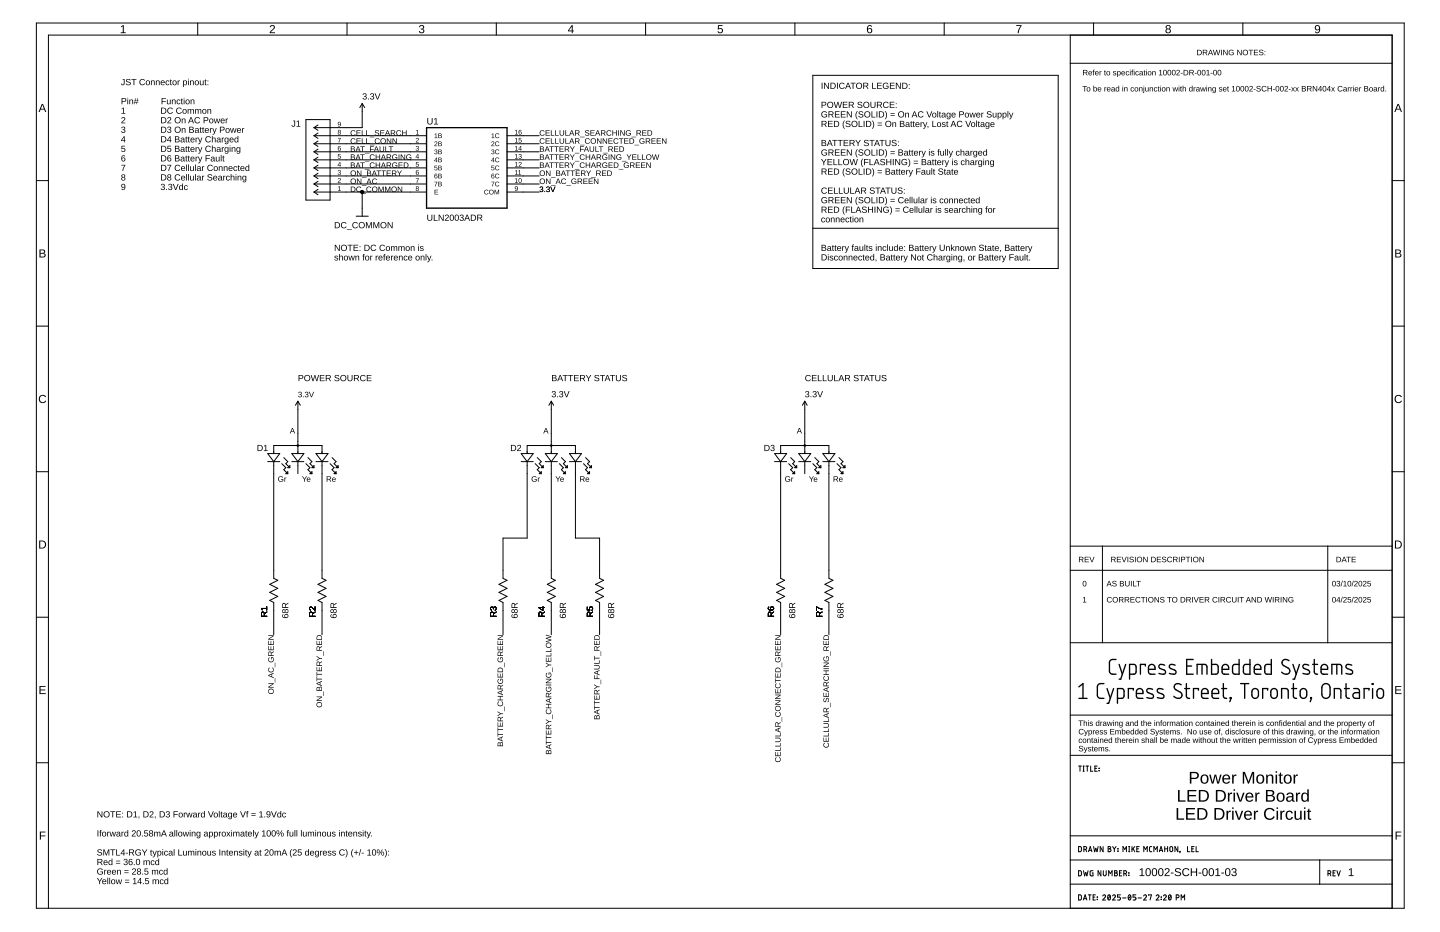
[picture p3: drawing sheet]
<svg xmlns="http://www.w3.org/2000/svg" width="432mm" height="279mm" viewBox="0 0 432 279" stroke-linecap="round" stroke-linejoin="round" font-family="sans-serif">
<g fill="#000">
<path d="M36.3 7.9l.8-.4v2.2h.6v.2h-1.5v-.2h.6v-1.9l-.5 .4zM81.1 7.7a.78 .78 0 0 1 1.3 .1 .78 .78 0 0 1-.5 1.2l-.7 .7h1.3v.2h-1.6l.1-.4 .6-.6a.52 .52 0 0 0 .5-.8 .52 .52 0 0 0-.8-.1l-.4 .1zM125.9 7.7a.69 .69 0 0 1 1.1-.1 .69 .69 0 0 1-.3 1.1 .71 .71 0 0 1 .4 1.1 .71 .71 0 0 1-1.1 .1l-.4-.6h.3a.49 .49 0 0 0 .7 .4 .49 .49 0 0 0 .2-.7l-.6-.1v-.3a.47 .47 0 0 0 .7-.2 .47 .47 0 0 0-.4-.7 .47 .47 0 0 0-.5 .5l-.4-.1zM215.3 7.5h1.4v.3h-1.1l-.1 .8a.83 .83 0 0 1 1.2 .3 .83 .83 0 0 1-.5 1.2 .83 .83 0 0 1-1.1-.7h.4a.54 .54 0 0 0 .7 .2 .54 .54 0 0 0 .1-.8 .54 .54 0 0 0-.8 0h-.3zM304.7 7.5h1.6l-.8 2.4h-.3v-.4l.8-1.7h-1.3zM101.4 53.5a.48 .48 0 0 1 .8 .2 .48 .48 0 0 1-.4 .7l-.3 .3 .7 .1h-.9l.6-.8a.27 .27 0 0 0 0-.4 .27 .27 0 0 0-.4 .2h-.2zM101.4 56.1l.5-.3v1.3l.3 .1h-.9l.4-.1v-1.1l-.3 .2zM101.3 41.4h.9l-.5 1.4h-.2l.1-.4 .4-.9zM101.4 51.1a.41 .41 0 0 1 .7 0 .41 .41 0 0 1-.2 .6 .37 .37 0 0 1 .3 .4 .37 .37 0 0 1-.4 .3l-.5-.2 .1-.2a.28 .28 0 0 0 .4 .3 .28 .28 0 0 0 .2-.5l-.4-.2a.27 .27 0 0 0 .4-.1 .27 .27 0 0 0-.2-.4 .27 .27 0 0 0-.3 .3h-.2zM101.4 46.2h.7l-.6 .1v.5a.48 .48 0 0 1 .7 .2 .48 .48 0 0 1-.3 .6 .48 .48 0 0 1-.6-.3l.4 .2a.37 .37 0 0 0 .2-.6 .37 .37 0 0 0-.6 0zM124.8 41.4a.48 .48 0 0 1 .8 .2 .48 .48 0 0 1-.4 .7l-.3 .3 .7 .2h-.9l.6-.9a.27 .27 0 0 0 0-.4 .27 .27 0 0 0-.4 .2h-.2zM124.8 39.2l.5-.3v1.3l.3 .1h-.9l.4-.1v-1.1l-.3 .2z"/>
<path d="M124.7 53.4h.9l-.5 1.4h-.2l.1-.4 .4-.8zM124.8 43.8a.41 .41 0 0 1 .7 0 .41 .41 0 0 1-.2 .7 .37 .37 0 0 1 .3 .4 .37 .37 0 0 1-.5 .3l-.4-.2 .1-.2a.28 .28 0 0 0 .4 .2 .28 .28 0 0 0 .1-.4l-.3-.2a.27 .27 0 0 0 .4-.2 .27 .27 0 0 0-.2-.3 .27 .27 0 0 0-.3 .2h-.2zM124.7 48.6h.8l-.6 .1v.5a.48 .48 0 0 1 .7 .2 .48 .48 0 0 1-.3 .7 .48 .48 0 0 1-.6-.4l.4 .2a.37 .37 0 0 0 .2-.6 .37 .37 0 0 0-.6 0zM130.3 56.9h1.1v.2h-.9v.4h.8v.2h-.8v.4h.9v.2h-1.1zM11.9 118.7a1.2 1.2 0 0 1 1.9 .3l-.3 .1a.88 .88 0 0 0-1.3-.1 .88 .88 0 0 0 .1 1.3 .88 .88 0 0 0 1.3-.2l.3 .1a1.23 1.23 0 0 1-1.9 .4 1.23 1.23 0 0 1-.1-1.9zM418.5 118.7a1.2 1.2 0 0 1 1.9 .3l-.3 .1a.88 .88 0 0 0-1.4-.1 .88 .88 0 0 0 .1 1.3 .88 .88 0 0 0 1.3-.2l.3 .1a1.23 1.23 0 0 1-1.9 .4 1.23 1.23 0 0 1 0-1.9zM324.8 179.2l.6-.2v1.4h.4v.2h-1.1v-.2h.5v-1.2l-.4 .2zM11.8 205.7h1.9v.2h-1.5v.8h1.4v.3h-1.4v.8h1.5v.3h-1.9zM418.4 205.7h1.8v.2h-1.5v.8h1.4v.3h-1.4v.8h1.6v.3h-1.9zM11.9 249.3h1.7v.3h-1.3v.9h1.3v.2h-1.3v1h-.4zM418.5 249.3h1.7v.3h-1.4v.9h1.3v.2h-1.3v1h-.3zM404.5 260.7l.8-.4v2.1h.6v.2h-1.5v-.2h.6v-1.8l-.5 .4z"/>
<path d="M171.4 7.5h.3v1.7h.4v.2h-.4v.5h-.2v-.5h-1.2zM171.5 7.9l-.9 1.3h.9z"/>
<path d="M260.3 7.7l.3-.2a.7 .7 0 0 1 .9 .5h-.3a.58 .58 0 0 0-.8-.1 .58 .58 0 0 0-.1 .8 .77 .77 0 0 1 1.1 .1 .77 .77 0 0 1-.3 1.2 .77 .77 0 0 1-1-.6l-.1-1.2zM260.2 9.2a.55 .55 0 0 0 1.1 0 .55 .55 0 0 0-1.1 0z"/>
<path d="M349.7 7.7a.7 .7 0 0 1 1.1-.1 .7 .7 0 0 1-.2 1.1 .69 .69 0 0 1 .2 1 .69 .69 0 0 1-1.1 0 .69 .69 0 0 1 .2-1l-.3-.4zM349.8 8.1a.45 .45 0 0 0 .9 0 .45 .45 0 0 0-.9 0zM349.8 9.3a.5 .5 0 0 0 1 0 .5 .5 0 0 0-1 0z"/>
<path d="M359 14.9h.5a.82 .82 0 0 1 .9 .8 .82 .82 0 0 1-.8 .9h-.6zM359.2 15.1v1.3a.69 .69 0 0 0 1-.7 .69 .69 0 0 0-1-.6zM360.7 14.9h.7a.47 .47 0 0 1 .6 .4 .47 .47 0 0 1-.4 .6l.5 .7h-.3l-.4-.7h-.5v.7h-.2zM360.9 15.1v.6h.5a.31 .31 0 0 0 .4-.3 .31 .31 0 0 0-.4-.3zM362.9 14.9h.2l.7 1.7h-.2l-.2-.5h-.8l-.2 .5h-.2zM363 15.1l-.3 .8h.6zM363.7 14.9h.2l.4 1.5 .4-1.5h.2l.4 1.5 .4-1.5h.2l-.5 1.7h-.2l-.4-1.4-.4 1.4h-.2zM366.1 14.9h.3v1.7h-.3zM366.8 14.9h.2l.9 1.4v-1.4h.2v1.7h-.3l-.8-1.4v1.4h-.2zM368.6 15.1a.85 .85 0 0 1 1.3 .2h-.2a.64 .64 0 0 0-.9 .1 .64 .64 0 0 0 .1 .9 .64 .64 0 0 0 .9-.1v-.3h-.5v-.2h.7v.6a.89 .89 0 0 1-1.3 .1 .89 .89 0 0 1-.1-1.3zM371 14.9h.3l.8 1.4v-1.4h.2v1.7h-.2l-.9-1.4v1.4h-.2zM372.6 15.7a.84 .84 0 0 1 1.6 0 .84 .84 0 0 1-1.6 0zM372.7 15.7a.65 .65 0 0 0 1.3 0 .65 .65 0 0 0-1.3 0zM374.4 14.9h1.4v.2h-.6v1.5h-.2v-1.5h-.6zM376 14.9h1.2v.2h-1v.5h1v.2h-1v.6h1.1v.2h-1.3zM377.7 15l.7-.1 .4 .4h-.2a.38 .38 0 0 0-.5-.3 .38 .38 0 0 0-.2 .5 .69 .69 0 0 1 .7 .2 .69 .69 0 0 1 .1 .8h-.9l-.3-.3 .2-.1a.44 .44 0 0 0 .5 .4 .44 .44 0 0 0 .4-.6l-1-.3zM379.2 15.3h.2v.2h-.2zM379.2 16.3h.2v.3h-.2z"/>
<path d="M394.5 7.7a.95 .95 0 0 1 1.2 .1 .95 .95 0 0 1 .1 1.2 .82 .82 0 0 1-.5 .9 .82 .82 0 0 1-1-.4l.3-.1a.58 .58 0 0 0 .8 .2 .58 .58 0 0 0 .2-.8 .77 .77 0 0 1-1.2 .1 .77 .77 0 0 1 .1-1.2zM394.5 8.3a.53 .53 0 0 0 1 0 .53 .53 0 0 0-1 0z"/>
<path d="M12.5 31.2h.4l1 2.4h-.4l-.2-.7h-1.1l-.3 .7h-.3zM12.7 31.4l-.4 1.2h.9z"/>
<path d="M36.6 35.2a.64 .64 0 0 1 1 .3 .64 .64 0 0 1-.6 .9l-.4 .4h1v.2h-1.2l.7-1a.36 .36 0 0 0 .1-.6 .36 .36 0 0 0-.6 .2h-.2zM48.3 35.1h.6a.92 .92 0 0 1 1 .9 .92 .92 0 0 1-.9 1h-.7zM48.6 35.3v1.5a.78 .78 0 0 0 1-.8 .78 .78 0 0 0-1-.7zM50.3 35.2a.64 .64 0 0 1 1 .3 .64 .64 0 0 1-.5 .9l-.4 .4h1v.2h-1.3l.8-1a.36 .36 0 0 0 .1-.6 .36 .36 0 0 0-.6 .2h-.2zM52.3 36a.95 .95 0 0 1 1.9 0 .95 .95 0 0 1-1.9 0zM52.5 36a.72 .72 0 0 0 1.4 0 .72 .72 0 0 0-1.4 0zM54.5 35.6h.2v.2a.47 .47 0 0 1 .6-.3 .47 .47 0 0 1 .3 .5v1h-.2v-.9a.34 .34 0 0 0-.4-.4 .34 .34 0 0 0-.3 .4v.9h-.2zM57.1 35.1h.3l.8 1.9h-.3l-.2-.6h-.8l-.2 .6h-.3zM57.3 35.3l-.4 .9h.7zM58.5 35.4a.92 .92 0 0 1 1.5 .2h-.3a.68 .68 0 0 0-1 0 .68 .68 0 0 0 .1 1 .68 .68 0 0 0 1-.2l.2 .1a.94 .94 0 0 1-1.4 .3 .94 .94 0 0 1-.1-1.4zM61.1 35.1h.7a.56 .56 0 0 1 .7 .6 .56 .56 0 0 1-.7 .5h-.5v.8h-.2zM61.3 35.3v.8l.9-.2-.2-.5zM62.6 36.3a.7 .7 0 0 1 1.4 0 .7 .7 0 0 1-1.4 0zM63.1 35.8a.51 .51 0 0 0-.2 .7 .51 .51 0 0 0 .7 .2 .52 .52 0 0 0 .1-.7 .52 .52 0 0 0-.6-.2zM64.1 35.6h.2l.3 1.2 .3-1.2h.3l.3 1.2 .3-1.2h.2l-.4 1.4h-.2l-.3-1.3-.3 1.3h-.3zM66.3 35.7a.64 .64 0 0 1 .8-.1 .64 .64 0 0 1 .3 .7h-1a.41 .41 0 0 0 .2 .5 .41 .41 0 0 0 .5-.2l.2 .1a.71 .71 0 0 1-1 .1 .71 .71 0 0 1 0-1.1zM66.5 35.8l-.1 .3h.7l-.2-.4zM67.7 35.6h.2v.2l.4-.3-.4 .5v1h-.2z"/>
<path d="M36.5 32.6l.6-.3v1.6h.5v.2h-1.2v-.2h.5v-1.4l-.4 .3zM48.3 32.3h.6a.92 .92 0 0 1 1 .8 .92 .92 0 0 1-.9 1h-.7zM48.6 32.5v1.4a.78 .78 0 0 0 1-.7 .78 .78 0 0 0-1-.7zM50.4 32.5a.92 .92 0 0 1 1.4 .2l-.2 .1a.68 .68 0 0 0-1-.1 .68 .68 0 0 0 0 1 .68 .68 0 0 0 1-.2l.2 .1a.94 .94 0 0 1-1.4 .3 .94 .94 0 0 1 0-1.4zM53.1 32.5a.92 .92 0 0 1 1.4 .2l-.2 .1a.68 .68 0 0 0-1.1-.1 .68 .68 0 0 0 .1 1 .68 .68 0 0 0 1-.2l.2 .1a.94 .94 0 0 1-1.4 .3 .94 .94 0 0 1 0-1.4zM54.6 33.4a.7 .7 0 0 1 1.4 0 .7 .7 0 0 1-1.4 0zM55.1 33a.51 .51 0 0 0-.2 .7 .51 .51 0 0 0 .7 .1 .52 .52 0 0 0 .1-.6 .52 .52 0 0 0-.6-.2zM56.3 32.7h.2v.2a.43 .43 0 0 1 .4-.2 .43 .43 0 0 1 .4 .2 .44 .44 0 0 1 .5-.2 .44 .44 0 0 1 .3 .5v.9h-.2v-1.1l-.3-.1-.3 .2v1h-.2v-1.1l-.4-.1-.2 1.2h-.2zM58.5 32.7h.2v.2a.43 .43 0 0 1 .4-.2 .43 .43 0 0 1 .4 .2 .44 .44 0 0 1 .5-.2 .44 .44 0 0 1 .4 .5v.9h-.3v-1.1l-.2-.1-.3 .2-.1 1h-.2v-1.1l-.4-.1-.2 1.2h-.2zM60.5 33.4a.7 .7 0 0 1 1.4 0 .7 .7 0 0 1-1.4 0zM61 33a.51 .51 0 0 0-.1 .7 .51 .51 0 0 0 .7 .1 .52 .52 0 0 0 0-.6 .52 .52 0 0 0-.6-.2zM62.2 32.7h.2v.2a.47 .47 0 0 1 .6-.2 .47 .47 0 0 1 .3 .5v.9h-.2v-.9a.34 .34 0 0 0-.4-.4 .34 .34 0 0 0-.3 .5v.8h-.2z"/>
<path d="M36.8 23.7h.6v1.3a.55 .55 0 0 1-.5 .6 .55 .55 0 0 1-.6-.5l.2-.1a.3 .3 0 0 0 .3 .4 .3 .3 0 0 0 .3-.4v-1.1h-.3zM38 23.8a.85 .85 0 0 1 1.2 .3h-.3a.42 .42 0 0 0-.5-.3 .42 .42 0 0 0-.3 .5l.1 .1a.7 .7 0 0 1 .8 .2 .7 .7 0 0 1 0 .8l-.8 .1-.4-.2-.1-.2 .2-.1a.49 .49 0 0 0 .6 .4 .49 .49 0 0 0 .4-.6l-.8-.2a.45 .45 0 0 1-.3-.4 .45 .45 0 0 1 .2-.4zM39.4 23.7h1.5v.2h-.6v1.6h-.3v-1.6h-.6zM42 23.9a.92 .92 0 0 1 1.5 .2l-.3 .1a.68 .68 0 0 0-1-.1 .68 .68 0 0 0 .1 1.1 .68 .68 0 0 0 1-.2l.2 .1a.94 .94 0 0 1-1.4 .3 .94 .94 0 0 1-.1-1.5zM43.6 24.9a.7 .7 0 0 1 1.4 0 .7 .7 0 0 1-1.4 0zM44 24.4a.51 .51 0 0 0-.1 .7 .51 .51 0 0 0 .7 .2 .52 .52 0 0 0 .1-.7 .52 .52 0 0 0-.7-.2zM45.3 24.1h.2v.3a.47 .47 0 0 1 .5-.3 .47 .47 0 0 1 .4 .5v.9h-.2v-.9a.34 .34 0 0 0-.4-.3 .34 .34 0 0 0-.3 .4v.8h-.2zM46.7 24.1h.3v.3a.47 .47 0 0 1 .5-.3 .47 .47 0 0 1 .4 .5v.9h-.3v-.9a.34 .34 0 0 0-.3-.3 .34 .34 0 0 0-.3 .4v.8h-.3zM48.3 24.3a.64 .64 0 0 1 .8-.1 .64 .64 0 0 1 .3 .7h-1a.41 .41 0 0 0 .3 .5 .41 .41 0 0 0 .5-.2h.2a.71 .71 0 0 1-1.1 .2 .71 .71 0 0 1 0-1.1zM48.5 24.4l-.1 .3h.8l-.3-.4zM49.8 24.3l.6-.2 .4 .4-.4-.2a.49 .49 0 0 0-.6 .6 .49 .49 0 0 0 .7 .3l.3-.1a.68 .68 0 0 1-1.1 .3 .68 .68 0 0 1 .1-1.1zM51.1 23.8l.2 .3h.3l-.3 .2v.9l.3 .3-.5-.1-.2-1.3zM51.6 24.9a.7 .7 0 0 1 1.4 0 .7 .7 0 0 1-1.4 0zM52 24.4a.51 .51 0 0 0-.1 .7 .51 .51 0 0 0 .7 .2 .52 .52 0 0 0 .1-.7 .52 .52 0 0 0-.7-.2zM53.3 24.1h.2v.3l.4-.3-.4 .5v.9h-.2zM54.9 24.1h.2v.3a.61 .61 0 0 1 .9-.1 .61 .61 0 0 1 .1 .8l-.5 .5-.5-.3v.8h-.2zM55.3 24.3a.48 .48 0 0 0-.2 .7 .48 .48 0 0 0 .7 .2v-.8zM56.4 23.6h.2v.2h-.2zM56.4 24.1h.2v1.4h-.2zM57 24.1h.2v.3a.47 .47 0 0 1 .5-.3 .47 .47 0 0 1 .4 .5v.9h-.2v-.9a.34 .34 0 0 0-.4-.3 .34 .34 0 0 0-.3 .4v.8h-.2zM58.2 24.9a.7 .7 0 0 1 1.4 0 .7 .7 0 0 1-1.4 0zM58.7 24.4a.51 .51 0 0 0-.1 .7 .51 .51 0 0 0 .7 .2 .52 .52 0 0 0 .1-.7 .52 .52 0 0 0-.7-.2zM59.9 24.1h.3v.9a.34 .34 0 0 0 .3 .4 .34 .34 0 0 0 .3-.5v-.8h.3v1.4h-.3v-.2a.47 .47 0 0 1-.5 .2 .47 .47 0 0 1-.4-.4zM61.5 23.8l.2 .3h.2l-.2 .2v.9l.3 .3-.5-.1-.2-1.3zM62.2 24.1h.3v.3h-.3zM62.2 25.3h.3v.2h-.3z"/>
<path d="M36.6 38.1a.52 .52 0 0 1 .8 0 .52 .52 0 0 1-.2 .8 .57 .57 0 0 1 0 1 .57 .57 0 0 1-.9-.5l.3-.1a.37 .37 0 0 0 .5 .4 .37 .37 0 0 0 .1-.6l-.4-.1v-.2a.36 .36 0 0 0 .5-.2 .36 .36 0 0 0-.3-.5 .36 .36 0 0 0-.4 .4l-.2-.1zM48.3 38h.6a.92 .92 0 0 1 1 .9 .92 .92 0 0 1-.9 .9h-.7zM48.6 38.2v1.4a.78 .78 0 0 0 1-.7 .78 .78 0 0 0-1-.7zM50.3 38.1a.52 .52 0 0 1 .9 0 .52 .52 0 0 1-.3 .8 .57 .57 0 0 1 .1 1 .57 .57 0 0 1-.9-.5l.3-.1a.37 .37 0 0 0 .5 .4 .37 .37 0 0 0 .1-.6l-.4-.1v-.2a.36 .36 0 0 0 .5-.2 .36 .36 0 0 0-.3-.5 .36 .36 0 0 0-.4 .4l-.3-.1zM52.3 38.9a.95 .95 0 0 1 1.9 0 .95 .95 0 0 1-1.9 0zM52.5 38.9a.72 .72 0 0 0 1.4 0 .72 .72 0 0 0-1.4 0zM54.5 38.4h.2v.3a.47 .47 0 0 1 .6-.3 .47 .47 0 0 1 .3 .5v.9h-.2v-.9a.34 .34 0 0 0-.4-.4 .34 .34 0 0 0-.3 .5v.8h-.2zM56.8 38l1.2 .2v.4l-.3 .3a.5 .5 0 0 1 .5 .6 .5 .5 0 0 1-.7 .3h-.7zM57 38.2v.6l.8-.2-.1-.4zM57 39v.6l.9-.2-.2-.4zM58.6 38.6l.9-.1 .3 1.3h-.3l-.1-.2a.48 .48 0 0 1-.6 .3 .48 .48 0 0 1-.4-.6 .48 .48 0 0 1 .6-.3h.4a.32 .32 0 0 0-.3-.4 .32 .32 0 0 0-.4 .2h-.2zM58.7 39.4a.35 .35 0 0 0 .7 0 .35 .35 0 0 0-.7 0zM60.1 38.1l.1 .3h.3l-.3 .2v.9l.3 .3-.5-.1-.2-1.3zM60.8 38.1l.2 .3h.2l-.2 .2v.9l.3 .3-.5-.1-.2-1.3zM61.6 38.6a.64 .64 0 0 1 .7-.1 .64 .64 0 0 1 .3 .7h-1a.41 .41 0 0 0 .3 .4 .41 .41 0 0 0 .5-.1h.2a.71 .71 0 0 1-1.1 .1 .71 .71 0 0 1 .1-1zM61.7 38.7l-.1 .3h.8l-.2-.4zM62.9 38.4h.3v.3l.4-.3-.4 .5v.9h-.3zM63.7 38.4h.2l.4 1.2 .4-1.2h.3l-.6 1.6a.33 .33 0 0 1-.3 .4 .33 .33 0 0 1-.4-.2l.5-.4zM65.9 38h.8a.56 .56 0 0 1 .7 .5 .56 .56 0 0 1-.7 .6h-.5v.7h-.3zM66.2 38.2v.7l.9-.2-.2-.5zM67.5 39.1a.7 .7 0 0 1 1.4 0 .7 .7 0 0 1-1.4 0zM68 38.7a.51 .51 0 0 0-.2 .7 .51 .51 0 0 0 .7 .1 .52 .52 0 0 0 .1-.6 .52 .52 0 0 0-.6-.2zM69 38.4h.2l.3 1.2 .3-1.2h.3l.3 1.2 .3-1.2h.2l-.4 1.4h-.3l-.2-1.2-.4 1.2h-.2zM71.2 38.6a.64 .64 0 0 1 .8-.1 .64 .64 0 0 1 .3 .7h-1a.41 .41 0 0 0 .2 .4 .41 .41 0 0 0 .5-.1h.2a.71 .71 0 0 1-1 .1 .71 .71 0 0 1 0-1zM71.4 38.7l-.1 .3h.7l-.2-.4zM72.6 38.4h.2v.3l.4-.3-.4 .5v.9h-.2z"/>
<path d="M36.5 29.4h.7a.56 .56 0 0 1 .7 .6 .56 .56 0 0 1-.7 .5h-.5v.7h-.2zM36.7 29.6v.7l.9-.1-.2-.5zM38.2 29.3h.2v.2h-.2zM38.2 29.8h.2v1.4h-.2zM38.8 29.8h.2v.3a.47 .47 0 0 1 .6-.3 .47 .47 0 0 1 .3 .5v.9h-.2v-.8a.34 .34 0 0 0-.4-.4 .34 .34 0 0 0-.3 .4v.8h-.2zM40.6 29.4l.1 .6h.4l.3-.6-.1 .6 .3 .1h-.3l-.1 .5 .3 .1h-.4l-.1 .5v-.5h-.5l-.2 .5 .1-.5-.3-.1h.3l.1-.5-.3-.1h.3zM40.6 30.1l-.1 .5h.5l.1-.5zM48.5 29.4h1.3v.2h-1.1v.7h1v.2h-1v.7h-.2zM50 29.8h.3v.9a.34 .34 0 0 0 .4 .4 .34 .34 0 0 0 .2-.4v-.9h.3v1.4h-.2l-.1-.2a.47 .47 0 0 1-.5 .3 .47 .47 0 0 1-.4-.5zM51.5 29.8h.2l.1 .3a.47 .47 0 0 1 .5-.3 .47 .47 0 0 1 .4 .5v.9h-.3v-.8a.34 .34 0 0 0-.4-.4 .34 .34 0 0 0-.2 .4v.8h-.3zM53.1 30l.6-.2 .4 .4-.4-.2a.49 .49 0 0 0-.6 .6 .49 .49 0 0 0 .7 .3l.3-.1a.68 .68 0 0 1-1.1 .3 .68 .68 0 0 1 .1-1.1zM54.4 29.5l.2 .3h.3l-.3 .2v.9l.3 .3-.5-.1-.2-1.3zM55.1 29.3h.2v.2h-.2zM55.1 29.8h.2v1.4h-.2zM55.5 30.6a.7 .7 0 0 1 1.4 0 .7 .7 0 0 1-1.4 0zM56 30.1a.51 .51 0 0 0-.2 .7 .51 .51 0 0 0 .7 .2 .52 .52 0 0 0 .1-.7 .52 .52 0 0 0-.6-.2zM57.2 29.8h.2v.3a.47 .47 0 0 1 .5-.3 .47 .47 0 0 1 .4 .5v.9h-.2v-.8a.34 .34 0 0 0-.4-.4 .34 .34 0 0 0-.3 .4v.8h-.2z"/>
<path d="M87.9 36.1h.6v1.3a.55 .55 0 0 1-.5 .6 .55 .55 0 0 1-.6-.5h.3a.3 .3 0 0 0 .3 .3 .3 .3 0 0 0 .3-.4v-1.1h-.4zM89 36.4l.6-.3v1.7h.5v.2h-1.2v-.2h.5v-1.4l-.4 .3z"/>
<path d="M101.4 36.6a.62 .62 0 0 1 .8 .6 .62 .62 0 0 1-.8 .6l.1-.2 .4 .2 .1-.5a.45 .45 0 0 1-.6 0 .45 .45 0 0 1 0-.7zM101.4 37a.31 .31 0 0 0 .6 0 .31 .31 0 0 0-.6 0z"/>
<path d="M101.4 39a.41 .41 0 0 1 .7 0 .41 .41 0 0 1-.2 .6 .4 .4 0 0 1 .2 .6 .4 .4 0 0 1-.7 0 .4 .4 0 0 1 .2-.6l-.3-.2zM101.5 39.3a.26 .26 0 0 0 .5 0 .26 .26 0 0 0-.5 0zM101.5 40a.29 .29 0 0 0 .5 0 .29 .29 0 0 0-.5 0z"/>
<path d="M105.3 39.2a.81 .81 0 0 1 1.3 .2l-.2 .1a.6 .6 0 0 0-.9 0 .6 .6 0 0 0 .1 .8 .6 .6 0 0 0 .8-.1l.2 .1a.84 .84 0 0 1-1.2 .2 .84 .84 0 0 1-.1-1.3zM106.9 39.1h1.2v.1h-1v.6h1v.1h-1v.6h1.1v.2h-1.3zM108.5 39.1h.2v1.4h.8v.2h-1zM109.8 39.1h.2v1.4h.8v.2h-1zM110.9 41l1.4 .2zM112.6 39.1l.7-.1 .4 .4h-.2a.38 .38 0 0 0-.5-.3 .38 .38 0 0 0-.3 .5 .69 .69 0 0 1 .7 .2 .69 .69 0 0 1 .1 .8l-.8 .1-.3-.4 .2-.1a.44 .44 0 0 0 .5 .4 .44 .44 0 0 0 .3-.5l-.9-.4zM114 39.1h1.3v.1h-1.1v.6h1v.1h-1v.6h1.1v.2h-1.3zM116.1 39.1h.2l.7 1.6h-.2l-.2-.5h-.8l-.2 .5h-.2zM116.2 39.2l-.3 .8h.6zM117.2 39.1h.8a.47 .47 0 0 1 .5 .3 .47 .47 0 0 1-.4 .6l.5 .7h-.3l-.4-.7h-.5v.7h-.2zM117.4 39.2v.6h.5a.31 .31 0 0 0 .4-.3 .31 .31 0 0 0-.4-.3zM119 39.2a.81 .81 0 0 1 1.3 .2l-.2 .1a.6 .6 0 0 0-.9 0 .6 .6 0 0 0 .1 .8 .6 .6 0 0 0 .8-.1l.2 .1a.84 .84 0 0 1-1.2 .2 .84 .84 0 0 1-.1-1.3zM120.6 39.1h.2v.6h.9v-.6h.2v1.6h-.2v-.8h-.9v.8h-.2z"/>
<path d="M108.9 28.1a.52 .52 0 0 1 .9 0 .52 .52 0 0 1-.3 .8 .57 .57 0 0 1 .1 1 .57 .57 0 0 1-.9-.5l.3-.1a.37 .37 0 0 0 .5 .4 .37 .37 0 0 0 .1-.6l-.4-.1v-.2a.36 .36 0 0 0 .5-.2 .36 .36 0 0 0-.3-.5 .36 .36 0 0 0-.4 .4l-.3-.1zM110.3 29.5h.3v.3h-.3zM111.2 28.1a.52 .52 0 0 1 .8 0 .52 .52 0 0 1-.2 .8 .57 .57 0 0 1 0 1 .57 .57 0 0 1-.9-.5l.3-.1a.37 .37 0 0 0 .5 .4 .37 .37 0 0 0 .1-.6l-.4-.1v-.2a.36 .36 0 0 0 .5-.2 .36 .36 0 0 0-.3-.5 .36 .36 0 0 0-.4 .4l-.2-.1zM112.3 28h.3l.6 1.6 .6-1.6h.3l-.8 1.8h-.2z"/>
<path d="M128.1 35.4h.3v1.2a.53 .53 0 0 0 .5 .5 .53 .53 0 0 0 .6-.5v-1.2h.2v1.2a.8 .8 0 0 1-.8 .7 .8 .8 0 0 1-.8-.7zM130.2 35.7l.7-.3v1.7h.5v.2h-1.3v-.2h.5v-1.5l-.4 .3z"/>
<path d="M162 39.2a.81 .81 0 0 1 1.3 .2l-.2 .1a.6 .6 0 0 0-.9 0 .6 .6 0 0 0 .1 .8 .6 .6 0 0 0 .8-.1l.2 .1a.84 .84 0 0 1-1.2 .2 .84 .84 0 0 1-.1-1.3zM163.6 39.1h1.2v.1h-1v.6h1v.1h-1v.6h1.1v.2h-1.3zM165.2 39.1h.2v1.4h.8v.2h-1zM166.5 39.1h.2v1.4h.8v.2h-1zM167.8 39.1h.2v1a.45 .45 0 0 0 .5 .4 .45 .45 0 0 0 .4-.4v-1h.3v1a.67 .67 0 0 1-.7 .6 .67 .67 0 0 1-.7-.6zM169.5 39.1h.3v1.4h.8v.2h-1.1zM171.3 39.1h.3l.6 1.6h-.2l-.2-.5h-.7l-.2 .5h-.2zM171.4 39.2l-.3 .8h.7zM172.4 39.1h.8a.47 .47 0 0 1 .6 .3 .47 .47 0 0 1-.4 .6l.4 .7h-.2l-.4-.7h-.5v.7h-.3zM172.7 39.2v.6h.5a.31 .31 0 0 0 .4-.3 .31 .31 0 0 0-.4-.3zM173.9 41l1.4 .2zM175.6 39.1l.7-.1 .4 .4h-.2a.38 .38 0 0 0-.5-.3 .38 .38 0 0 0-.2 .5 .69 .69 0 0 1 .7 .2 .69 .69 0 0 1 .1 .8l-.9 .1-.3-.4 .2-.1a.44 .44 0 0 0 .5 .4 .44 .44 0 0 0 .3-.5l-.9-.4zM177 39.1h1.3v.1h-1v.6h.9v.1h-.9v.6h1v.2h-1.3zM179.1 39.1h.3l.6 1.6h-.2l-.2-.5h-.7l-.2 .5h-.3zM179.2 39.2l-.3 .8h.6zM180.2 39.1h.8a.47 .47 0 0 1 .5 .3 .47 .47 0 0 1-.4 .6l.5 .7h-.2l-.5-.7h-.5v.7h-.2zM180.4 39.2v.6h.6a.31 .31 0 0 0 .3-.3 .31 .31 0 0 0-.3-.3zM182.1 39.2a.81 .81 0 0 1 1.2 .2l-.2 .1a.6 .6 0 0 0-.9 0 .6 .6 0 0 0 .1 .8 .6 .6 0 0 0 .9-.1l.1 .1a.84 .84 0 0 1-1.2 .2 .84 .84 0 0 1 0-1.3zM183.6 39.1h.2v.6h.9v-.6h.3v1.6h-.3v-.8h-.9v.8h-.2zM185.4 39.1h.2v1.6h-.2zM186 39.1h.3l.8 1.3v-1.3h.2v1.6h-.2l-.9-1.4v1.4h-.2zM187.8 39.2a.85 .85 0 0 1 1.3 .2l-.2 .1a.64 .64 0 0 0-.9 0 .64 .64 0 0 0 .1 .9 .64 .64 0 0 0 .9-.1v-.2h-.5v-.2h.7v.5a.89 .89 0 0 1-1.3 .1 .89 .89 0 0 1-.1-1.3zM189.3 41l1.4 .2zM190.9 39.1h.7a.47 .47 0 0 1 .6 .3 .47 .47 0 0 1-.4 .6l.5 .7h-.3l-.4-.7h-.5v.7h-.2zM191.1 39.2v.6h.5a.31 .31 0 0 0 .4-.3 .31 .31 0 0 0-.4-.3zM192.6 39.1h1.2v.1h-1v.6h1v.1h-1v.6h1.1v.2h-1.3zM194.2 39.1h.5a.82 .82 0 0 1 .9 .7 .82 .82 0 0 1-.8 .9h-.6zM194.4 39.2v1.3a.69 .69 0 0 0 .9-.6 .69 .69 0 0 0-.9-.7z"/>
<path d="M246.5 33.6a.96 .96 0 0 1 1.5 .2l-.3 .1a.72 .72 0 0 0-1 0 .72 .72 0 0 0 .1 1 .72 .72 0 0 0 1-.1v-.3h-.6v-.2h.8v.6a1 1 0 0 1-1.4 .1 1 1 0 0 1-.1-1.4zM248.4 33.4h.9a.53 .53 0 0 1 .6 .4 .53 .53 0 0 1-.4 .6l.5 .8h-.3l-.4-.7h-.6v.7h-.3zM248.7 33.6v.7h.6a.35 .35 0 0 0 .4-.4 .35 .35 0 0 0-.4-.3zM250.4 33.4h1.4v.2h-1.2v.6h1.1v.2h-1.1v.6h1.2v.2h-1.4zM252.1 33.4h1.4v.2h-1.1v.6h1.1v.2h-1.1v.6h1.2v.2h-1.5zM253.9 33.4h.3l1 1.6v-1.6h.2v1.8h-.3l-1-1.5v1.5h-.2zM257 33.3h.2l-.3 .6-.1 .9 .4 1a1.61 1.61 0 0 1-.2-2.5zM257.6 33.5a.85 .85 0 0 1 1.3 .3h-.3a.42 .42 0 0 0-.5-.3 .42 .42 0 0 0-.3 .5l.1 .1a.7 .7 0 0 1 .8 .2 .7 .7 0 0 1 0 .8l-.8 .1-.4-.2-.1-.2 .2-.1a.49 .49 0 0 0 .6 .4 .49 .49 0 0 0 .4-.6l-.8-.2a.45 .45 0 0 1-.3-.4 .45 .45 0 0 1 .1-.4zM259.1 34.3a.95 .95 0 0 1 1.9 0 .95 .95 0 0 1-1.9 0zM259.3 34.3a.72 .72 0 0 0 1.4 0 .72 .72 0 0 0-1.4 0zM261.3 33.4h.3v1.6h.9v.2h-1.2zM262.8 33.4h.3v1.8h-.3zM263.5 33.4h.7a.92 .92 0 0 1 .9 .9 .92 .92 0 0 1-.9 .9h-.7zM263.8 33.6v1.4a.78 .78 0 0 0 1.1-.7 .78 .78 0 0 0-1.1-.7zM265.3 33.3a1.44 1.44 0 0 1 0 2.5l.4-1.3zM267 33.9h1.3v.2h-1.3zM267 34.6h1.3v.2h-1.3zM269.2 34.3a.95 .95 0 0 1 1.9 0 .95 .95 0 0 1-1.9 0zM269.4 34.3a.75 .75 0 0 0 1.5 0 .75 .75 0 0 0-1.5 0zM271.4 33.8h.3v.2a.47 .47 0 0 1 .5-.2 .47 .47 0 0 1 .4 .5v.9h-.3v-.9a.34 .34 0 0 0-.3-.4 .34 .34 0 0 0-.3 .5v.8h-.3zM274.1 33.4h.3l.7 1.8h-.2l-.3-.5h-.8l-.2 .5h-.3zM274.2 33.6l-.3 .9h.7zM275.5 33.6a.92 .92 0 0 1 1.4 .2l-.2 .1a.68 .68 0 0 0-1-.1 .68 .68 0 0 0 0 1 .68 .68 0 0 0 1-.1l.2 .1a.94 .94 0 0 1-1.4 .2 .94 .94 0 0 1 0-1.4zM277.8 33.4h.3l.6 1.6 .6-1.6h.2l-.7 1.8h-.3zM279.4 34.5a.7 .7 0 0 1 1.4 0 .7 .7 0 0 1-1.4 0zM279.9 34.1a.51 .51 0 0 0-.2 .7 .51 .51 0 0 0 .7 .1 .52 .52 0 0 0 .1-.6 .52 .52 0 0 0-.6-.2zM281.1 33.3h.2v1.9h-.2zM281.8 33.5l.1 .3h.3l-.3 .2v.9l.3 .3-.5-.1-.2-1.3zM282.5 33.9h.9l.3 1.3h-.3l-.1-.3a.48 .48 0 0 1-.6 .4 .48 .48 0 0 1-.3-.6 .48 .48 0 0 1 .5-.3h.4a.32 .32 0 0 0-.3-.4 .32 .32 0 0 0-.4 .2h-.2zM282.6 34.8a.35 .35 0 0 0 .7 0 .35 .35 0 0 0-.7 0zM284 34a.5 .5 0 0 1 .8 0v-.2h.2v1.4a.59 .59 0 0 1-.5 .6 .59 .59 0 0 1-.6-.4l.7 .1 .2-.5a.58 .58 0 0 1-.8 .1 .58 .58 0 0 1-.2-.8zM284.1 34.1v.7a.48 .48 0 0 0 .8-.2 .48 .48 0 0 0-.5-.6zM285.5 34a.64 .64 0 0 1 .7-.2 .64 .64 0 0 1 .4 .8h-1a.41 .41 0 0 0 .2 .4 .41 .41 0 0 0 .5-.2l.2 .1a.71 .71 0 0 1-1 .1 .71 .71 0 0 1 0-1zM285.7 34.1l-.1 .3h.7l-.2-.4zM287.6 33.4h.8a.56 .56 0 0 1 .7 .5 .56 .56 0 0 1-.7 .6h-.5v.7h-.3zM287.9 33.6v.7l.9-.2-.2-.5zM289.2 34.5a.7 .7 0 0 1 1.4 0 .7 .7 0 0 1-1.4 0zM289.6 34.1a.51 .51 0 0 0-.1 .7 .51 .51 0 0 0 .7 .1 .52 .52 0 0 0 .1-.6 .52 .52 0 0 0-.7-.2zM290.7 33.8h.2l.3 1.2 .3-1.2h.3l.3 1.2 .3-1.2h.2l-.4 1.4h-.3l-.3-1.2-.3 1.2h-.2zM292.9 34a.64 .64 0 0 1 .8-.2 .64 .64 0 0 1 .3 .8h-1a.41 .41 0 0 0 .2 .4 .41 .41 0 0 0 .5-.2l.2 .1a.71 .71 0 0 1-1 .1 .71 .71 0 0 1 0-1zM293.1 34.1l-.1 .3h.7l-.2-.4zM294.3 33.8h.2v.3l.4-.3-.4 .5v.9h-.2zM296.1 33.5a.85 .85 0 0 1 1.2 .3h-.2a.42 .42 0 0 0-.5-.3 .42 .42 0 0 0-.3 .5v.1a.7 .7 0 0 1 .8 .2 .7 .7 0 0 1 .1 .8l-.9 .1-.4-.2-.1-.2 .3-.1a.49 .49 0 0 0 .6 .4 .49 .49 0 0 0 .3-.6l-.8-.2a.45 .45 0 0 1-.3-.4 .45 .45 0 0 1 .2-.4zM297.7 33.8h.2v.9a.34 .34 0 0 0 .4 .4 .34 .34 0 0 0 .3-.5v-.8h.2v1.4h-.2v-.2a.47 .47 0 0 1-.6 .2 .47 .47 0 0 1-.3-.5zM299.1 33.8h.3v.2a.61 .61 0 0 1 .9-.1 .61 .61 0 0 1 0 .9l-.5 .4-.4-.2v.8h-.2zM299.6 34a.48 .48 0 0 0-.2 .7 .48 .48 0 0 0 .7 .1l-.1-.7zM300.6 33.8h.3v.2a.61 .61 0 0 1 .9-.1 .61 .61 0 0 1 0 .9l-.5 .4-.4-.2v.8h-.3zM301 34a.48 .48 0 0 0-.1 .7 .48 .48 0 0 0 .7 .1l-.1-.7zM302.1 33.3h.3v1.9h-.3zM302.5 33.8h.3l.4 1.2 .4-1.2h.3l-.7 1.6a.33 .33 0 0 1-.2 .3 .33 .33 0 0 1-.4-.1l.5-.4z"/>
<path d="M246.4 24.8h.2v1.8h-.2zM247.1 24.8h.3l1 1.6v-1.6h.2v1.8h-.3l-1-1.5v1.5h-.2zM249 24.8h.6a.92 .92 0 0 1 1 .9 .92 .92 0 0 1-.9 .9h-.7zM249.3 25v1.4a.78 .78 0 0 0 1.1-.7 .78 .78 0 0 0-1.1-.7zM251 24.8h.2v1.8h-.2zM251.8 25a.92 .92 0 0 1 1.5 .2l-.3 .1a.68 .68 0 0 0-1 0 .68 .68 0 0 0 .1 1 .68 .68 0 0 0 1-.2l.2 .1a.94 .94 0 0 1-1.4 .3 .94 .94 0 0 1-.1-1.5zM254.2 24.8h.2l.8 1.8h-.3l-.2-.5h-.8l-.2 .5h-.3zM254.3 25l-.4 .9h.7zM255 24.8h1.5v.2h-.6v1.6h-.2v-1.6h-.7zM256.6 25.7a.95 .95 0 0 1 1.9 0 .95 .95 0 0 1-1.9 0zM256.8 25.7a.75 .75 0 0 0 1.5 0 .75 .75 0 0 0-1.5 0zM258.9 24.8h.8a.53 .53 0 0 1 .7 .4 .53 .53 0 0 1-.5 .7l.5 .7h-.2l-.5-.7h-.6v.7h-.2zM259.1 25v.7h.6a.35 .35 0 0 0 .4-.4 .35 .35 0 0 0-.4-.3zM261.5 24.8h.3v1.6h.9v.2h-1.2zM263 24.8h1.4v.2h-1.1v.6h1v.2h-1v.6h1.1v.2h-1.4zM264.9 25a.96 .96 0 0 1 1.5 .2l-.2 .1a.72 .72 0 0 0-1.1 0 .72 .72 0 0 0 .1 1 .72 .72 0 0 0 1 0v-.4h-.5v-.2h.7v.7a1 1 0 0 1-1.4 .1 1 1 0 0 1-.1-1.5zM266.9 24.8h1.3v.2h-1.1v.6h1.1v.2h-1.1v.6h1.2v.2h-1.4zM268.6 24.8h.3l1 1.6v-1.6h.2v1.8h-.3l-1-1.5 .1 1.5h-.3zM270.6 24.8h.6a.92 .92 0 0 1 .9 .9 .92 .92 0 0 1-.9 .9h-.6zM270.8 25v1.4a.78 .78 0 0 0 1.1-.7 .78 .78 0 0 0-1.1-.7zM272.5 25.2h.3v.3h-.3zM272.5 26.4h.3v.2h-.3z"/>
<path d="M246.4 36.2h.8a.53 .53 0 0 1 .7 .5 .53 .53 0 0 1-.5 .6l.5 .8h-.2l-.5-.8h-.6v.8h-.2zM246.6 36.4v.7h.6a.35 .35 0 0 0 .4-.3 .35 .35 0 0 0-.4-.4zM248.3 36.2h1.4v.2h-1.2v.6h1.1v.2h-1.1v.7h1.2v.2h-1.4zM250.1 36.2h.6a.92 .92 0 0 1 .9 .9 .92 .92 0 0 1-.8 1h-.7zM250.3 36.4v1.5a.78 .78 0 0 0 1.1-.7 .78 .78 0 0 0-1.1-.8zM253.2 36.1h.2l-.4 .6-.1 .9 .5 1a1.61 1.61 0 0 1-.2-2.5zM253.8 36.3a.85 .85 0 0 1 1.2 .3l-.2 .1a.42 .42 0 0 0-.5-.4 .42 .42 0 0 0-.4 .6h.1a.7 .7 0 0 1 .8 .2 .7 .7 0 0 1 .1 .9l-.9 .1-.4-.3-.1-.2h.3a.49 .49 0 0 0 .5 .4 .49 .49 0 0 0 .4-.6l-.8-.3a.45 .45 0 0 1-.3-.3 .45 .45 0 0 1 .2-.5zM255.2 37.2a.95 .95 0 0 1 1.9 0 .95 .95 0 0 1-1.9 0zM255.4 37.2a.75 .75 0 0 0 1.5 0 .75 .75 0 0 0-1.5 0zM257.5 36.2h.2v1.7h.9v.2h-1.1zM259 36.2h.2v1.9h-.2zM259.7 36.2h.6a.92 .92 0 0 1 1 .9 .92 .92 0 0 1-.9 1h-.7zM259.9 36.4v1.5a.78 .78 0 0 0 1.1-.7 .78 .78 0 0 0-1.1-.8zM261.4 36.1a1.44 1.44 0 0 1 0 2.5l.5-1.2zM263.2 36.8h1.3v.2h-1.3zM263.2 37.4h1.3v.2h-1.3zM265.4 37.2a.95 .95 0 0 1 1.9 0 .95 .95 0 0 1-1.9 0zM265.6 37.2a.72 .72 0 0 0 1.4 0 .72 .72 0 0 0-1.4 0zM267.6 36.7h.2v.2a.47 .47 0 0 1 .6-.2 .47 .47 0 0 1 .3 .4v1h-.2v-.9a.34 .34 0 0 0-.4-.4 .34 .34 0 0 0-.3 .5v.8h-.2zM269.8 36.2l1.3 .2v.4l-.3 .3a.5 .5 0 0 1 .4 .6 .5 .5 0 0 1-.6 .4h-.8zM270.1 36.4v.6l.8-.2-.1-.3zM270.1 37.2v.7l.9-.2-.2-.5zM271.7 36.8h.8l.4 1.3h-.3l-.1-.3a.48 .48 0 0 1-.6 .3 .48 .48 0 0 1-.4-.6 .48 .48 0 0 1 .6-.3h.3a.32 .32 0 0 0-.2-.4 .32 .32 0 0 0-.4 .2h-.2zM271.8 37.6a.35 .35 0 0 0 .7 0 .35 .35 0 0 0-.7 0zM273.2 36.3l.1 .4h.3l-.3 .1v.9l.3 .4-.5-.1-.2-1.3zM273.9 36.3l.2 .4h.2l-.2 .1v.9l.3 .4-.5-.1-.2-1.3zM274.6 36.8a.64 .64 0 0 1 .8-.1 .64 .64 0 0 1 .3 .7h-1a.41 .41 0 0 0 .3 .5 .41 .41 0 0 0 .5-.2l.2 .1a.71 .71 0 0 1-1.1 .1 .71 .71 0 0 1 0-1.1zM274.8 36.9l-.1 .3h.8l-.2-.4zM276 36.7h.3v.3l.4-.4-.4 .5v1h-.3zM276.7 36.7h.3l.4 1.1 .4-1.1h.3l-.7 1.6a.33 .33 0 0 1-.2 .3 .33 .33 0 0 1-.4-.2l.5-.3zM278.1 37.8h.3l-.1 .6h-.2zM279.6 36.2h.2v1.7h1v.2h-1.2zM280.8 37.4a.7 .7 0 0 1 1.4 0 .7 .7 0 0 1-1.4 0zM281.3 36.9a.51 .51 0 0 0-.1 .8 .51 .51 0 0 0 .7 .1 .52 .52 0 0 0 0-.7 .52 .52 0 0 0-.6-.2zM282.6 36.7h.6l.3 .3-.3-.1a.29 .29 0 0 0-.3-.1 .29 .29 0 0 0-.2 .3l.1 .1a.54 .54 0 0 1 .7 .2 .54 .54 0 0 1-.2 .7 .54 .54 0 0 1-.7-.1l-.2-.3 .3 .1a.34 .34 0 0 0 .4 .1 .34 .34 0 0 0 .2-.3l-.2-.1a.47 .47 0 0 1-.5-.2 .47 .47 0 0 1 0-.6zM283.9 36.3l.2 .4h.3l-.3 .1v.9l.3 .4-.5-.1-.2-1.3zM285.7 36.2h.3l.8 1.9h-.3l-.2-.6h-.8l-.2 .6h-.3zM285.9 36.4l-.4 .9h.7zM287.1 36.5a.92 .92 0 0 1 1.5 .2h-.3a.68 .68 0 0 0-1 0 .68 .68 0 0 0 .1 1 .68 .68 0 0 0 1-.2l.2 .1a.94 .94 0 0 1-1.4 .3 .94 .94 0 0 1-.1-1.4zM289.5 36.2h.2l.6 1.7 .6-1.7h.3l-.7 1.9h-.3zM291 37.4a.7 .7 0 0 1 1.4 0 .7 .7 0 0 1-1.4 0zM291.5 36.9a.51 .51 0 0 0-.1 .8 .51 .51 0 0 0 .7 .1 .52 .52 0 0 0 .1-.7 .52 .52 0 0 0-.7-.2zM292.7 36.1h.3v2h-.3zM293.4 36.3l.2 .4h.2l-.2 .1v.9l.3 .4-.5-.1-.2-1.3zM294.2 36.8h.8l.4 1.3h-.3l-.2-.3a.48 .48 0 0 1-.6 .3 .48 .48 0 0 1-.3-.6 .48 .48 0 0 1 .6-.3h.3a.32 .32 0 0 0-.2-.4 .32 .32 0 0 0-.4 .2h-.2zM294.3 37.6a.34 .34 0 0 0 .6 0 .34 .34 0 0 0-.6 0zM295.6 36.8a.5 .5 0 0 1 .8 .1l.1-.2h.2v1.3a.59 .59 0 0 1-.5 .6 .59 .59 0 0 1-.7-.3l.8 .1 .1-.6a.58 .58 0 0 1-.8 .2 .58 .58 0 0 1-.1-.9zM295.8 36.9l-.1 .7a.48 .48 0 0 0 .8-.1 .48 .48 0 0 0-.4-.7zM297.1 36.8a.64 .64 0 0 1 .8-.1 .64 .64 0 0 1 .3 .7h-1a.41 .41 0 0 0 .3 .5 .41 .41 0 0 0 .5-.2l.2 .1a.71 .71 0 0 1-1.1 .1 .71 .71 0 0 1 0-1.1zM297.3 36.9l-.1 .3h.8l-.3-.4z"/>
<path d="M246.4 30.5h.7a.56 .56 0 0 1 .7 .6 .56 .56 0 0 1-.7 .5h-.5v.8h-.2zM246.6 30.7v.7l.9-.1-.2-.5zM248 31.4a.95 .95 0 0 1 1.9 0 .95 .95 0 0 1-1.9 0zM248.2 31.4a.72 .72 0 0 0 1.4 0 .72 .72 0 0 0-1.4 0zM250 30.5h.3l.4 1.6 .4-1.6h.3l.4 1.6 .4-1.6h.3l-.5 1.9h-.3l-.4-1.6-.5 1.6h-.3zM252.7 30.5h1.4v.2h-1.1v.6h1v.2h-1v.7h1.2v.2h-1.5zM254.5 30.5h.9a.53 .53 0 0 1 .6 .4 .53 .53 0 0 1-.4 .7l.5 .8h-.3l-.5-.8h-.5v.8h-.3zM254.8 30.7v.7h.6a.35 .35 0 0 0 .4-.3 .35 .35 0 0 0-.5-.4zM257.3 30.6a.85 .85 0 0 1 1.3 .3l-.3 .1a.42 .42 0 0 0-.5-.4 .42 .42 0 0 0-.3 .6h.1a.7 .7 0 0 1 .8 .2 .7 .7 0 0 1 0 .8l-.8 .2-.4-.3-.1-.2h.2a.49 .49 0 0 0 .6 .3 .49 .49 0 0 0 .4-.5l-.8-.3a.45 .45 0 0 1-.3-.3 .45 .45 0 0 1 .1-.5zM258.8 31.4a.95 .95 0 0 1 1.9 0 .95 .95 0 0 1-1.9 0zM259 31.4a.72 .72 0 0 0 1.4 0 .72 .72 0 0 0-1.4 0zM261 30.5h.3v1.2a.51 .51 0 0 0 .5 .5 .51 .51 0 0 0 .5-.5v-1.2h.2v1.2a.76 .76 0 0 1-.7 .7 .76 .76 0 0 1-.8-.7zM263 30.5h.8a.53 .53 0 0 1 .7 .4 .53 .53 0 0 1-.5 .7l.5 .8h-.2l-.5-.8h-.6v.8h-.2zM263.2 30.7v.7h.6a.35 .35 0 0 0 .4-.3 .35 .35 0 0 0-.4-.4zM265 30.7a.92 .92 0 0 1 1.5 .2l-.3 .1a.68 .68 0 0 0-1 0 .68 .68 0 0 0 .1 1 .68 .68 0 0 0 1-.2l.2 .1a.94 .94 0 0 1-1.4 .3 .94 .94 0 0 1-.1-1.5zM266.8 30.5h1.4v.2h-1.1v.6h1v.2h-1v.7h1.2v.2h-1.5zM268.6 30.9h.3v.3h-.3zM268.6 32.1h.3v.3h-.3z"/>
<path d="M324.6 25.8h1.3v.2h-.5v1.4h-.2v-1.4h-.6zM325.7 26.8a.65 .65 0 0 1 1.3 0 .65 .65 0 0 1-1.3 0zM326.1 26.4a.46 .46 0 0 0-.1 .6 .46 .46 0 0 0 .7 .2v-.8zM327.9 25.7h.2v.7a.55 .55 0 0 1 .8-.1 .55 .55 0 0 1 0 .8 .45 .45 0 0 1-.4 .3 .45 .45 0 0 1-.4-.2l-.2 .2zM328.2 26.4l.1 .9a.43 .43 0 0 0 .4-.5 .43 .43 0 0 0-.5-.4zM329.3 26.3a.57 .57 0 0 1 .7-.1 .57 .57 0 0 1 .2 .6h-.8a.37 .37 0 0 0 .2 .5 .37 .37 0 0 0 .4-.2h.2a.63 .63 0 0 1-.9 .2 .63 .63 0 0 1 0-1zM329.5 26.4l-.1 .3h.6l-.2-.4zM331.2 26.2h.2v.2l.4-.3-.4 .5v.8h-.2zM332 26.3a.57 .57 0 0 1 .7-.1 .57 .57 0 0 1 .3 .6h-.9a.37 .37 0 0 0 .2 .5 .37 .37 0 0 0 .5-.2h.2a.63 .63 0 0 1-1 .2 .63 .63 0 0 1 0-1zM332.2 26.4l-.1 .3h.7l-.2-.4zM333.4 26.3l.7-.1 .3 1.2-.4-.2a.41 .41 0 0 1-.6 .2 .41 .41 0 0 1 .1-.7l.5-.1a.28 .28 0 0 0-.2-.3 .28 .28 0 0 0-.3 .2h-.2zM333.5 27a.3 .3 0 0 0 .6 0 .3 .3 0 0 0-.6 0zM334.7 26.3l.3-.2 .4 .3v-.7h.2v1.7l-.2-.2a.55 .55 0 0 1-.8 .1 .55 .55 0 0 1 0-.8zM334.8 26.4l.1 .8a.43 .43 0 0 0 .5-.4 .43 .43 0 0 0-.6-.4zM336.6 25.7l.2 .2zM336.6 26.2h.2v1.2h-.2zM337.1 26.2l.2 .2a.42 .42 0 0 1 .5-.2 .42 .42 0 0 1 .3 .4v.8h-.2v-.8a.3 .3 0 0 0-.3-.3 .3 .3 0 0 0-.3 .4v.7h-.2zM339.2 26.3l.5-.1 .3 .3h-.2a.35 .35 0 0 0-.5 0 .35 .35 0 0 0 0 .5 .35 .35 0 0 0 .5 0h.2a.6 .6 0 0 1-.9 .3 .6 .6 0 0 1 .1-1zM340.1 26.8a.62 .62 0 0 1 1.2 0 .62 .62 0 0 1-1.2 0zM340.5 26.4a.46 .46 0 0 0-.1 .6 .46 .46 0 0 0 .6 .2v-.8zM341.6 26.2l.2 .2a.42 .42 0 0 1 .5-.2 .42 .42 0 0 1 .3 .4v.8h-.2v-.8a.3 .3 0 0 0-.4-.3 .3 .3 0 0 0-.2 .4v.7h-.2zM342.9 25.7l.2 .2zM342.9 26.2h.2v1.4l-.4 .3zM343.4 26.2h.2v.8a.3 .3 0 0 0 .4 .3 .3 .3 0 0 0 .2-.4v-.7h.2v1.2l-.2-.2a.42 .42 0 0 1-.5 .2 .42 .42 0 0 1-.3-.4zM344.7 26.2l.2 .2a.42 .42 0 0 1 .5-.2 .42 .42 0 0 1 .3 .4v.8h-.2v-.8a.3 .3 0 0 0-.3-.3 .3 .3 0 0 0-.2 .4v.7h-.3zM346.1 26.3l.6-.1 .3 .3h-.2a.35 .35 0 0 0-.5 0 .35 .35 0 0 0 0 .5 .35 .35 0 0 0 .5 0h.2a.6 .6 0 0 1-.9 .3 .6 .6 0 0 1 0-1zM347.3 25.9l.4 .3-.2 .1v.8l.2 .3-.4-.1-.2-1.1zM347.9 25.7l.2 .2zM347.9 26.2h.2v1.2h-.2zM348.2 26.8a.65 .65 0 0 1 1.3 0 .65 .65 0 0 1-1.3 0zM348.7 26.4a.46 .46 0 0 0-.1 .6 .46 .46 0 0 0 .6 .2v-.8zM349.7 26.2l.3 .2a.42 .42 0 0 1 .4-.2 .42 .42 0 0 1 .4 .4v.8h-.3v-.8a.3 .3 0 0 0-.3-.3 .3 .3 0 0 0-.2 .4v.7h-.2zM351.6 26.2h.2l.2 1 .3-1h.2l.3 1 .3-1h.2l-.4 1.2h-.2l-.3-1.1-.2 1.1h-.3zM353.4 25.7l.2 .2zM353.4 26.2h.2v1.2h-.2zM354.1 25.9l.3 .3-.2 .1v.8l.2 .3-.4-.1-.2-1.1zM354.6 25.7h.2v.7a.42 .42 0 0 1 .5-.2 .42 .42 0 0 1 .3 .4v.8h-.2v-.8a.3 .3 0 0 0-.3-.3 .3 .3 0 0 0-.3 .4v.7h-.2zM356.7 26.3l.3-.2 .4 .3v-.7h.2v1.7l-.2-.2a.55 .55 0 0 1-.8 .1 .55 .55 0 0 1 0-.8zM356.8 26.4l.1 .8a.43 .43 0 0 0 .5-.4 .43 .43 0 0 0-.6-.4zM357.9 26.2h.2v.2l.4-.3-.4 .5v.8h-.2zM358.8 26.3l.8-.1 .3 1.2-.4-.2a.41 .41 0 0 1-.7 .2 .41 .41 0 0 1 .1-.7l.6-.1a.28 .28 0 0 0-.2-.3 .28 .28 0 0 0-.4 .2h-.2zM358.9 27a.3 .3 0 0 0 .6 0 .3 .3 0 0 0-.6 0zM359.9 26.2h.2l.2 1 .3-1h.2l.3 1 .3-1h.2l-.4 1.2h-.2l-.3-1.1-.2 1.1h-.3zM361.7 25.7l.2 .2zM361.7 26.2h.2v1.2h-.2zM362.3 26.2l.2 .2a.42 .42 0 0 1 .5-.2 .42 .42 0 0 1 .3 .4v.8h-.2v-.8a.3 .3 0 0 0-.4-.3 .3 .3 0 0 0-.2 .4v.7h-.2zM363.6 26.3l.4-.2 .4 .3 .2-.2v1.2l-.3 .4-.4 .1-.3-.3a.47 .47 0 0 0 .5 .1 .47 .47 0 0 0 .3-.5 .55 .55 0 0 1-.9 .1 .55 .55 0 0 1 .1-.9zM363.8 26.4v.6a.42 .42 0 0 0 .7-.1 .42 .42 0 0 0-.5-.6zM365.6 26.2h.6l.3 .2-.6-.1-.1 .3a.51 .51 0 0 1 .7 .3 .51 .51 0 0 1-.4 .7 .51 .51 0 0 1-.6-.5l.7 .1v-.2l-.3-.2a.36 .36 0 0 1-.3-.2 .36 .36 0 0 1 0-.4zM366.8 26.3a.57 .57 0 0 1 .7-.1 .57 .57 0 0 1 .3 .6h-.9a.37 .37 0 0 0 .2 .5 .37 .37 0 0 0 .5-.2h.2a.63 .63 0 0 1-1 .2 .63 .63 0 0 1 0-1zM367 26.4l-.1 .3h.7l-.2-.4zM368.2 25.9l.3 .3-.2 .1v.8l.2 .3-.4-.1-.2-1.1zM369.4 26l.6-.2v1.4h.4v.2h-1v-.2h.4v-1.2l-.4 .2zM370.9 25.9a.76 .76 0 0 1 .9 .7 .76 .76 0 0 1-.9 .7 1.24 1.24 0 0 1 0-1.4zM371 26l-.1 .1a.58 .58 0 0 0-.1 .7 .58 .58 0 0 0 .7 .3 .73 .73 0 0 0-.5-1.1zM372.2 25.9a.76 .76 0 0 1 .9 .7 .76 .76 0 0 1-.9 .7 1.24 1.24 0 0 1 0-1.4zM372.4 26l-.2 .1a.58 .58 0 0 0-.1 .7 .58 .58 0 0 0 .7 .3 .73 .73 0 0 0-.4-1.1zM373.5 25.9a.76 .76 0 0 1 .9 .7 .76 .76 0 0 1-.9 .7 1.24 1.24 0 0 1 0-1.4zM373.7 26l-.1 .1a.58 .58 0 0 0-.2 .7 .58 .58 0 0 0 .7 .3 .73 .73 0 0 0-.4-1.1zM374.8 25.9a.56 .56 0 0 1 .8 .2 .56 .56 0 0 1-.4 .8l-.4 .3h.9v.2h-1.1l.7-.9a.32 .32 0 0 0 .1-.5 .32 .32 0 0 0-.6 .2h-.2zM375.9 26.7h.6v.2h-.6zM376.9 25.9l.8-.1 .3 .3-.2 .1a.38 .38 0 0 0-.4-.3 .38 .38 0 0 0-.3 .5 .69 .69 0 0 1 .7 .2 .69 .69 0 0 1 .1 .7l-.8 .1-.4-.4h.2a.44 .44 0 0 0 .5 .3 .44 .44 0 0 0 .4-.5l-.9-.4zM378.5 26a.81 .81 0 0 1 1.3 .2h-.2a.6 .6 0 0 0-.9 0 .6 .6 0 0 0 0 .9 .6 .6 0 0 0 .9-.2l.2 .1a.84 .84 0 0 1-1.2 .3 .84 .84 0 0 1-.1-1.3zM380.1 25.8h.2v.7h.9v-.7h.2v1.6h-.2v-.7h-.9v.7h-.2zM381.7 26.7h.6v.2h-.6zM382.7 25.9a.76 .76 0 0 1 .9 .7 .76 .76 0 0 1-.9 .7 1.24 1.24 0 0 1 0-1.4zM382.9 26l-.1 .1a.58 .58 0 0 0-.2 .7 .58 .58 0 0 0 .7 .3 .73 .73 0 0 0-.4-1.1zM384.1 25.9a.76 .76 0 0 1 .8 .7 .76 .76 0 0 1-.8 .7 1.24 1.24 0 0 1 0-1.4zM384.2 26l-.1 .1a.58 .58 0 0 0-.2 .7 .58 .58 0 0 0 .7 .3 .73 .73 0 0 0-.4-1.1zM385.3 25.9a.56 .56 0 0 1 .9 .2 .56 .56 0 0 1-.5 .8l-.3 .3h.8v.2h-1l.6-.9a.32 .32 0 0 0 .1-.5 .32 .32 0 0 0-.5 .2h-.2zM386.5 26.7h.5v.2h-.5zM387.2 26.2h.2l.3 .4 .3-.4h.3l-.5 .6 .5 .6h-.2l-.4-.5-.3 .5h-.2l.4-.6zM388.4 26.2h.2l.3 .4 .3-.4h.3l-.5 .6 .5 .6h-.2l-.4-.5-.3 .5h-.2l.4-.6zM390.4 25.8l1.1 .2v.3l-.3 .3a.45 .45 0 0 1 .4 .5 .45 .45 0 0 1-.6 .3h-.6zM390.6 26v.5l.7-.2-.1-.3zM390.6 26.6v.6l.8-.1-.2-.4zM391.9 25.8h.8a.47 .47 0 0 1 .6 .4 .47 .47 0 0 1-.4 .5l.5 .7h-.3l-.4-.7h-.5v.7h-.3zM392.2 26v.6h.5a.31 .31 0 0 0 .4-.3 .31 .31 0 0 0-.4-.3zM393.7 25.8h.2l.9 1.4v-1.4h.2v1.6h-.3l-.9-1.4 .1 1.4h-.2zM396 25.8h.2v1.1h.2l-.2 .5h-.2v-.4h-.8zM396 26l-.6 .9h.6zM396.8 25.9a.76 .76 0 0 1 .9 .7 .76 .76 0 0 1-.9 .7 1.24 1.24 0 0 1 0-1.4zM397 26l-.1 .1a.58 .58 0 0 0-.2 .7 .58 .58 0 0 0 .7 .3 .73 .73 0 0 0-.4-1.1zM398.6 25.8h.2v1.1h.3l-.3 .5h-.2v-.4h-.7zM398.6 26l-.5 .9h.5zM399.2 26.2h.2l.3 .4 .3-.4h.3l-.5 .6 .5 .6h-.2l-.4-.5-.3 .5h-.2l.4-.6zM401.3 26a.81 .81 0 0 1 1.3 .2h-.2a.6 .6 0 0 0-.9 0 .6 .6 0 0 0 0 .9 .6 .6 0 0 0 .9-.2l.2 .1a.84 .84 0 0 1-1.3 .3 .84 .84 0 0 1 0-1.3zM402.9 26.3l.8-.1 .3 1.2-.4-.2a.41 .41 0 0 1-.7 .2 .41 .41 0 0 1 .2-.7l.5-.1a.28 .28 0 0 0-.2-.3 .28 .28 0 0 0-.3 .2h-.3zM403 27a.3 .3 0 0 0 .6 0 .3 .3 0 0 0-.6 0zM404.2 26.2h.2v.2l.4-.3-.4 .5v.8h-.2zM405 26.2h.1l.1 .2 .3-.3-.3 .5v.8h-.2zM405.7 25.7l.2 .2zM405.7 26.2h.2v1.2h-.2zM406.4 26.3a.57 .57 0 0 1 .6-.1 .57 .57 0 0 1 .3 .6h-.9a.37 .37 0 0 0 .3 .5 .37 .37 0 0 0 .4-.2h.2a.63 .63 0 0 1-1 .2 .63 .63 0 0 1 .1-1zM406.5 26.4l-.1 .3h.7l-.2-.4zM407.6 26.2h.2v.2l.4-.3-.4 .5v.8h-.2zM409.1 25.8l1.1 .2v.3l-.3 .3a.45 .45 0 0 1 .4 .5 .45 .45 0 0 1-.6 .3h-.6zM409.3 26v.5l.7-.2-.1-.3zM409.3 26.6v.6l.8-.1-.2-.4zM410.4 26.8a.65 .65 0 0 1 1.3 0 .65 .65 0 0 1-1.3 0zM410.9 26.4a.46 .46 0 0 0-.2 .6 .46 .46 0 0 0 .7 .2v-.8zM412 26.3l.8-.1 .3 1.2-.4-.2a.41 .41 0 0 1-.7 .2 .41 .41 0 0 1 .2-.7l.5-.1a.28 .28 0 0 0-.2-.3 .28 .28 0 0 0-.4 .2h-.2zM412.1 27a.3 .3 0 0 0 .6 0 .3 .3 0 0 0-.6 0zM413.3 26.2h.1l.1 .2 .3-.3-.3 .5v.8h-.2zM414.1 26.3l.3-.2 .4 .3v-.7h.2v1.7l-.2-.2a.55 .55 0 0 1-.8 .1 .55 .55 0 0 1 0-.8zM414.3 26.4l.1 .8a.43 .43 0 0 0 .4-.4 .43 .43 0 0 0-.5-.4zM415.4 27.2h.2v.2h-.2z"/>
<path d="M324.7 21h.8a.47 .47 0 0 1 .6 .3 .47 .47 0 0 1-.4 .6l.5 .7h-.3l-.4-.7h-.5v.7h-.3zM325 21.1v.6h.5a.31 .31 0 0 0 .4-.3 .31 .31 0 0 0-.4-.3zM326.5 21.5a.57 .57 0 0 1 .7-.1 .57 .57 0 0 1 .3 .6h-.9a.37 .37 0 0 0 .2 .4 .37 .37 0 0 0 .5-.1h.1a.63 .63 0 0 1-.9 .1 .63 .63 0 0 1 0-.9zM326.7 21.6l-.1 .2h.7l-.2-.3zM327.9 20.9h.3l-.2 .2 .2 .4h-.2v1.1h-.2v-1.1h-.2zM328.5 21.5a.57 .57 0 0 1 .7-.1 .57 .57 0 0 1 .3 .6h-.9a.37 .37 0 0 0 .2 .4 .37 .37 0 0 0 .4-.1h.2a.63 .63 0 0 1-.9 .1 .63 .63 0 0 1 0-.9zM328.7 21.6l-.1 .2h.6l-.2-.3zM329.7 21.3h.2v.3l.4-.3-.3 .5-.1 .8h-.2zM331.3 21.1l.3 .2-.2 .2v.8l.3 .3-.5-.1-.2-1.2zM331.6 22a.65 .65 0 0 1 1.3 0 .65 .65 0 0 1-1.3 0zM332.1 21.6a.46 .46 0 0 0-.1 .6 .46 .46 0 0 0 .6 .1v-.7zM333.9 21.4l.5-.1 .3 .3-.6-.1-.1 .3a.51 .51 0 0 1 .7 .3 .51 .51 0 0 1-.4 .6 .51 .51 0 0 1-.6-.4l.8 .1v-.3l-.3-.1a.36 .36 0 0 1-.4-.2 .36 .36 0 0 1 .1-.4zM335 21.3l.2 .2a.54 .54 0 0 1 .8-.1 .54 .54 0 0 1 0 .8l-.4 .4-.4-.2v.7h-.2zM335.3 21.5a.41 .41 0 0 0-.1 .6 .41 .41 0 0 0 .6 .1v-.6zM336.4 21.5a.57 .57 0 0 1 .7-.1 .57 .57 0 0 1 .3 .6h-.9a.37 .37 0 0 0 .2 .4 .37 .37 0 0 0 .4-.1h.2a.63 .63 0 0 1-.9 .1 .63 .63 0 0 1 0-.9zM336.6 21.6l-.1 .2h.6l-.2-.3zM337.7 21.5l.6-.2 .3 .4h-.2a.35 .35 0 0 0-.5 0 .35 .35 0 0 0 0 .5 .35 .35 0 0 0 .5 0h.2a.6 .6 0 0 1-.9 .2 .6 .6 0 0 1 0-.9zM338.8 20.9l.2 .2zM338.8 21.3h.2v1.3h-.2zM339.5 20.9h.3l-.2 .2 .2 .4h-.2v1.1h-.2v-1.1h-.2zM340 20.9l.2 .2zM340 21.3h.2v1.3h-.2zM340.6 21.5l.6-.2 .3 .4h-.2a.35 .35 0 0 0-.5 0 .35 .35 0 0 0 0 .5 .35 .35 0 0 0 .5 0h.2a.6 .6 0 0 1-1 .2 .6 .6 0 0 1 .1-.9zM341.8 21.5l.8-.1 .3 1.2-.4-.3a.41 .41 0 0 1-.7 .2 .41 .41 0 0 1 .1-.6l.6-.1a.28 .28 0 0 0-.2-.3 .28 .28 0 0 0-.4 .2l-.2-.1zM341.9 22.2a.3 .3 0 0 0 .6 0 .3 .3 0 0 0-.6 0zM343.1 21.1l.4 .2-.2 .2v.8l.2 .3-.4-.1-.2-1.2zM343.7 20.9l.2 .2zM343.7 21.3h.2v1.3h-.2zM344 22a.65 .65 0 0 1 1.3 0 .65 .65 0 0 1-1.3 0zM344.5 21.6a.46 .46 0 0 0-.2 .6 .46 .46 0 0 0 .7 .1v-.7zM345.5 21.3l.2 .2a.42 .42 0 0 1 .5-.2 .42 .42 0 0 1 .3 .5v.8h-.2v-.8a.3 .3 0 0 0-.3-.3 .3 .3 0 0 0-.3 .4v.7h-.2zM347.6 21.2l.6-.2v1.4h.3v.2h-1v-.2h.4v-1.2l-.3 .2zM349 21a.76 .76 0 0 1 .9 .8 .76 .76 0 0 1-.9 .7 1.24 1.24 0 0 1 0-1.5zM349.2 21.1l-.1 .2a.58 .58 0 0 0-.2 .7 .58 .58 0 0 0 .7 .3 .73 .73 0 0 0-.4-1.2zM350.3 21a.76 .76 0 0 1 .9 .8 .76 .76 0 0 1-.9 .7 1.24 1.24 0 0 1 0-1.5zM350.5 21.1l-.1 .2a.58 .58 0 0 0-.2 .7 .58 .58 0 0 0 .7 .3 .73 .73 0 0 0-.4-1.2zM351.6 21a.76 .76 0 0 1 .9 .8 .76 .76 0 0 1-.9 .7 1.24 1.24 0 0 1 0-1.5zM351.8 21.1l-.1 .2a.58 .58 0 0 0-.2 .7 .58 .58 0 0 0 .7 .3 .73 .73 0 0 0-.4-1.2zM352.9 21a.56 .56 0 0 1 .9 .3 .56 .56 0 0 1-.5 .7l-.3 .4h.8v.2h-1.1l.7-.9a.32 .32 0 0 0 .1-.5 .32 .32 0 0 0-.5 .2h-.3zM354 21.9h.6v.2h-.6zM354.9 21h.6a.82 .82 0 0 1 .8 .7 .82 .82 0 0 1-.8 .9h-.6zM355.1 21.1v1.3a.69 .69 0 0 0 1-.6 .69 .69 0 0 0-1-.7zM356.6 21h.8a.47 .47 0 0 1 .6 .3 .47 .47 0 0 1-.4 .6l.4 .7h-.2l-.4-.7h-.5v.7h-.3zM356.9 21.1v.6h.5a.31 .31 0 0 0 .4-.3 .31 .31 0 0 0-.4-.3zM358.3 21.9h.5v.2h-.5zM359.3 21a.76 .76 0 0 1 .9 .8 .76 .76 0 0 1-.9 .7 1.24 1.24 0 0 1 0-1.5zM359.4 21.1l-.1 .2a.58 .58 0 0 0-.1 .7 .58 .58 0 0 0 .7 .3 .73 .73 0 0 0-.5-1.2zM360.6 21a.76 .76 0 0 1 .9 .8 .76 .76 0 0 1-.9 .7 1.24 1.24 0 0 1 0-1.5zM360.8 21.1l-.2 .2a.58 .58 0 0 0-.1 .7 .58 .58 0 0 0 .7 .3 .73 .73 0 0 0-.4-1.2zM361.8 21.2l.6-.2v1.4h.4v.2h-1v-.2h.4v-1.2l-.4 .2zM363 21.9h.6v.2h-.6zM364 21a.76 .76 0 0 1 .9 .8 .76 .76 0 0 1-.9 .7 1.24 1.24 0 0 1 0-1.5zM364.2 21.1l-.1 .2a.58 .58 0 0 0-.2 .7 .58 .58 0 0 0 .7 .3 .73 .73 0 0 0-.4-1.2zM365.3 21a.76 .76 0 0 1 .9 .8 .76 .76 0 0 1-.9 .7 1.24 1.24 0 0 1 0-1.5zM365.5 21.1l-.1 .2a.58 .58 0 0 0-.2 .7 .58 .58 0 0 0 .7 .3 .73 .73 0 0 0-.4-1.2z"/>
<path d="M419.1 31.2h.3l1 2.4h-.3l-.3-.7h-1.1l-.3 .7h-.3zM419.3 31.4l-.5 1.2h.9z"/>
<path d="M37.1 40.8h.3v1.3h.2v.2h-.2v.4h-.2v-.4h-.9zM37.2 41.1l-.7 1h.7zM48.3 40.8h.6a.92 .92 0 0 1 1 .9 .92 .92 0 0 1-.9 1h-.7zM48.6 41v1.5a.78 .78 0 0 0 1-.7 .78 .78 0 0 0-1-.8zM50.9 40.8h.3v1.3h.2v.2h-.2v.4h-.3v-.4h-.8zM50.9 41.1l-.6 1h.6zM52.5 40.8l1.2 .2v.4l-.3 .3a.5 .5 0 0 1 .5 .6 .5 .5 0 0 1-.7 .4h-.7zM52.7 41v.6l.8-.1-.1-.4zM52.7 41.8v.7l.9-.2-.2-.4zM54.3 41.4h.9l.3 1.3h-.3l-.1-.3a.48 .48 0 0 1-.6 .3 .48 .48 0 0 1-.4-.6 .48 .48 0 0 1 .6-.3h.4a.32 .32 0 0 0-.3-.4 .32 .32 0 0 0-.4 .2h-.2zM54.4 42.2a.35 .35 0 0 0 .7 0 .35 .35 0 0 0-.7 0zM55.8 41l.1 .3h.3l-.3 .1v.9l.3 .4-.5-.1-.2-1.3zM56.5 41l.2 .3h.2l-.2 .1v.9l.3 .4-.5-.1-.2-1.3zM57.3 41.4a.64 .64 0 0 1 .7-.1 .64 .64 0 0 1 .3 .7h-1a.41 .41 0 0 0 .3 .5 .41 .41 0 0 0 .5-.2l.2 .1a.71 .71 0 0 1-1.1 .1 .71 .71 0 0 1 .1-1.1zM57.5 41.5l-.2 .3h.8l-.2-.4zM58.6 41.3h.3v.3l.4-.3-.4 .4v1h-.3zM59.4 41.3h.2l.4 1.1 .4-1.1h.3l-.6 1.6a.33 .33 0 0 1-.3 .3 .33 .33 0 0 1-.4-.2l.5-.3zM61.8 41.1a.92 .92 0 0 1 1.4 .2h-.2a.68 .68 0 0 0-1 0 .68 .68 0 0 0 .1 1 .68 .68 0 0 0 .9-.2l.3 .1a.94 .94 0 0 1-1.5 .3 .94 .94 0 0 1 0-1.4zM63.5 40.7h.3v.8a.47 .47 0 0 1 .5-.2 .47 .47 0 0 1 .4 .4v1h-.3v-.9a.34 .34 0 0 0-.3-.4 .34 .34 0 0 0-.3 .4v.9h-.3zM65.1 41.4h.9l.3 1.3h-.3l-.1-.3a.48 .48 0 0 1-.6 .3 .48 .48 0 0 1-.3-.6 .48 .48 0 0 1 .6-.3h.3a.32 .32 0 0 0-.2-.4 .32 .32 0 0 0-.4 .2h-.3zM65.2 42.2a.35 .35 0 0 0 .7 0 .35 .35 0 0 0-.7 0zM66.5 41.3h.2v.3l.5-.3-.4 .4-.1 1h-.2zM67.5 41.4a.5 .5 0 0 1 .8 .1v-.2h.2v1.3a.59 .59 0 0 1-.5 .6 .59 .59 0 0 1-.6-.3l.7 .1 .2-.6a.58 .58 0 0 1-.8 .2 .58 .58 0 0 1-.2-.9zM67.6 41.6v.6a.48 .48 0 0 0 .8-.1 .48 .48 0 0 0-.5-.7zM69 41.4a.64 .64 0 0 1 .7-.1 .64 .64 0 0 1 .4 .7h-1.1a.41 .41 0 0 0 .3 .5 .41 .41 0 0 0 .5-.2l.2 .1a.71 .71 0 0 1-1 .1 .71 .71 0 0 1 0-1.1zM69.2 41.5l-.1 .3h.7l-.2-.4zM70.4 41.4l.4-.2 .4 .3v-.8h.3v2h-.2l-.1-.2a.61 .61 0 0 1-.8 0 .61 .61 0 0 1-.1-.8zM70.6 41.5v.7a.37 .37 0 0 0 .4 .3 .37 .37 0 0 0 .2-.5l-.2-.6z"/>
<path d="M36.4 49.4h1.2l-.6 1.9h-.3l.1-.5 .6-1.2h-1zM48.3 49.4h.6a.92 .92 0 0 1 1 .9 .92 .92 0 0 1-.9 1h-.7zM48.6 49.6v1.5a.78 .78 0 0 0 1-.8 .78 .78 0 0 0-1-.7zM50.2 49.4h1.2l-.7 1.9h-.2l.1-.5 .5-1.2h-.9zM52.6 49.6a.92 .92 0 0 1 1.4 .2l-.2 .1a.68 .68 0 0 0-1 0 .68 .68 0 0 0 .1 1 .68 .68 0 0 0 1-.2l.2 .1a.94 .94 0 0 1-1.4 .3 .94 .94 0 0 1-.1-1.5zM54.4 50a.64 .64 0 0 1 .8-.1 .64 .64 0 0 1 .3 .7h-1a.41 .41 0 0 0 .3 .5 .41 .41 0 0 0 .5-.2h.2a.71 .71 0 0 1-1.1 .2 .71 .71 0 0 1 0-1.1zM54.6 50.1l-.1 .3h.8l-.2-.4zM55.8 49.3h.3v2h-.3zM56.4 49.3h.3v2h-.3zM57 49.8h.2v.9a.34 .34 0 0 0 .4 .4 .34 .34 0 0 0 .3-.4v-.9h.2v1.5h-.2v-.3a.47 .47 0 0 1-.5 .3 .47 .47 0 0 1-.4-.5zM58.5 49.3h.2v2h-.2zM59.2 50l.8-.1 .4 1.3h-.3l-.1-.2a.48 .48 0 0 1-.6 .3 .48 .48 0 0 1-.4-.6 .48 .48 0 0 1 .6-.3h.3a.32 .32 0 0 0-.2-.4 .32 .32 0 0 0-.4 .2h-.2zM59.3 50.8a.35 .35 0 0 0 .7 0 .35 .35 0 0 0-.7 0zM60.6 49.8h.2v.3l.4-.3-.4 .5v1h-.2zM62.4 49.6a.92 .92 0 0 1 1.4 .2l-.2 .1a.68 .68 0 0 0-1 0 .68 .68 0 0 0 0 1 .68 .68 0 0 0 1-.2l.2 .1a.94 .94 0 0 1-1.4 .3 .94 .94 0 0 1 0-1.5zM63.9 50.6a.7 .7 0 0 1 1.4 0 .7 .7 0 0 1-1.4 0zM64.4 50.1a.51 .51 0 0 0-.1 .7 .51 .51 0 0 0 .7 .2 .52 .52 0 0 0 0-.7 .52 .52 0 0 0-.6-.2zM65.6 49.8h.2v.3a.47 .47 0 0 1 .6-.3 .47 .47 0 0 1 .3 .5v1h-.2v-.9a.34 .34 0 0 0-.4-.4 .34 .34 0 0 0-.3 .4v.9h-.2zM67.1 49.8h.2v.3a.47 .47 0 0 1 .6-.3 .47 .47 0 0 1 .3 .5v1h-.2v-.9a.34 .34 0 0 0-.4-.4 .34 .34 0 0 0-.3 .4v.9h-.2zM68.7 50a.64 .64 0 0 1 .7-.1 .64 .64 0 0 1 .4 .7h-1a.41 .41 0 0 0 .2 .5 .41 .41 0 0 0 .5-.2h.2a.71 .71 0 0 1-1 .2 .71 .71 0 0 1 0-1.1zM68.9 50.1l-.1 .3h.7l-.2-.4zM70.1 50l.7-.2 .3 .4-.4-.2a.49 .49 0 0 0-.5 .6 .49 .49 0 0 0 .7 .3l.2-.1a.68 .68 0 0 1-1 .3 .68 .68 0 0 1 0-1.1zM71.5 49.5l.1 .3h.3l-.3 .2v.9l.3 .3-.5-.1-.1-1.3zM72.2 50a.64 .64 0 0 1 .8-.1 .64 .64 0 0 1 .3 .7h-1a.41 .41 0 0 0 .3 .5 .41 .41 0 0 0 .5-.2h.2a.71 .71 0 0 1-1.1 .2 .71 .71 0 0 1 0-1.1zM72.4 50.1l-.1 .3h.8l-.3-.4zM73.7 50l.4-.2 .4 .3v-.8h.2v2h-.2v-.3a.61 .61 0 0 1-.9 .1 .61 .61 0 0 1 0-.9zM73.9 50.1l-.1 .7a.37 .37 0 0 0 .5 .3 .37 .37 0 0 0 .2-.6l-.2-.5z"/>
<path d="M36.5 55.3a.89 .89 0 0 1 1.2 .6 .89 .89 0 0 1-.8 1.1l-.4-.2-.1-.2h.2a.44 .44 0 0 0 .6 .1 .44 .44 0 0 0 .2-.6 .59 .59 0 0 1-.9 .1 .59 .59 0 0 1 0-.9zM36.5 55.7a.41 .41 0 0 0 .8 0 .41 .41 0 0 0-.8 0zM48.4 55.2a.52 .52 0 0 1 .8 0 .52 .52 0 0 1-.2 .8 .57 .57 0 0 1 0 1 .57 .57 0 0 1-.8-.5h.2a.37 .37 0 0 0 .5 .3 .37 .37 0 0 0 .2-.6l-.5-.1v-.2a.36 .36 0 0 0 .5-.1 .36 .36 0 0 0-.2-.5 .36 .36 0 0 0-.4 .3h-.3zM49.8 56.7h.3v.3h-.3zM50.6 55.2a.52 .52 0 0 1 .9 0 .52 .52 0 0 1-.3 .8 .57 .57 0 0 1 .1 1 .57 .57 0 0 1-.9-.5h.3a.37 .37 0 0 0 .5 .3 .37 .37 0 0 0 .1-.6l-.4-.1v-.2a.36 .36 0 0 0 .5-.1 .36 .36 0 0 0-.3-.5 .36 .36 0 0 0-.4 .3h-.3zM51.8 55.1h.3l.6 1.6 .6-1.6h.3l-.8 1.9h-.2zM53.8 55.7l.4-.2 .4 .3v-.8h.3v2h-.2l-.1-.3a.61 .61 0 0 1-.8 .1 .61 .61 0 0 1-.1-.9zM54 55.8v.7a.37 .37 0 0 0 .5 .3 .37 .37 0 0 0 .1-.6l-.2-.5zM55.3 55.7l.7-.1 .3 .4-.4-.3a.49 .49 0 0 0-.5 .6 .49 .49 0 0 0 .6 .4l.3-.2a.68 .68 0 0 1-1 .3 .68 .68 0 0 1 0-1.1z"/>
<path d="M36.7 46.6h.6l.2 .3-.7-.1-.2 .6a.62 .62 0 0 1 1 .3 .62 .62 0 0 1-.6 .9 .62 .62 0 0 1-.6-.8zM36.6 47.8a.4 .4 0 0 0 .8 0 .4 .4 0 0 0-.8 0zM48.3 46.6h.6a.92 .92 0 0 1 1 .8 .92 .92 0 0 1-.9 1h-.7zM48.6 46.8v1.4a.78 .78 0 0 0 1-.7 .78 .78 0 0 0-1-.7zM50.5 46.6h.5l.3 .3-.7-.1-.2 .6a.62 .62 0 0 1 1 .3 .62 .62 0 0 1-.6 .9 .62 .62 0 0 1-.6-.8zM50.4 47.8a.39 .39 0 0 0 .7 0 .39 .39 0 0 0-.7 0zM52.5 46.6l1.2 .2v.4l-.3 .2a.5 .5 0 0 1 .5 .6 .5 .5 0 0 1-.7 .4h-.7zM52.7 46.8v.5l.8-.1-.1-.4zM52.7 47.5v.7l.9-.2-.2-.4zM54.3 47.1h.9l.3 1.3h-.3l-.1-.3a.48 .48 0 0 1-.6 .4 .48 .48 0 0 1-.4-.6 .48 .48 0 0 1 .6-.4h.4a.32 .32 0 0 0-.3-.4 .32 .32 0 0 0-.4 .3l-.2-.1zM54.4 47.9a.35 .35 0 0 0 .7 0 .35 .35 0 0 0-.7 0zM55.8 46.7l.1 .3h.3l-.3 .2v.8l.3 .4-.5-.1-.2-1.3zM56.5 46.7l.2 .3h.2l-.2 .2v.8l.3 .4-.5-.1-.2-1.3zM57.3 47.1a.64 .64 0 0 1 .7-.1 .64 .64 0 0 1 .3 .7h-1a.41 .41 0 0 0 .3 .5 .41 .41 0 0 0 .5-.2l.2 .1a.71 .71 0 0 1-1.1 .1 .71 .71 0 0 1 .1-1.1zM57.5 47.2l-.2 .4h.8l-.2-.4zM58.6 47h.3v.3l.4-.3-.4 .5v.9h-.3zM59.4 47h.2l.4 1.1 .4-1.1h.3l-.6 1.6a.33 .33 0 0 1-.3 .3 .33 .33 0 0 1-.4-.1l.5-.4zM61.6 46.6h1.3v.2h-1v.6h1v.3h-1v.7h-.3zM63.3 47.1h.9l.3 1.3h-.3l-.1-.3a.48 .48 0 0 1-.6 .4 .48 .48 0 0 1-.3-.6 .48 .48 0 0 1 .6-.4h.3a.32 .32 0 0 0-.2-.4 .32 .32 0 0 0-.4 .3l-.3-.1zM63.4 47.9a.35 .35 0 0 0 .7 0 .35 .35 0 0 0-.7 0zM64.7 47h.2v.9a.34 .34 0 0 0 .4 .4 .34 .34 0 0 0 .3-.5v-.8h.2v1.4h-.2v-.2a.47 .47 0 0 1-.5 .2 .47 .47 0 0 1-.4-.5zM66.2 46.5h.2v1.9h-.2zM66.9 46.7l.2 .3h.2l-.2 .2v.8l.2 .4-.5-.1-.1-1.3z"/>
<path d="M36.6 52.4a.53 .53 0 0 1 .8-.1 .53 .53 0 0 1-.2 .8 .53 .53 0 0 1 .2 .8 .53 .53 0 0 1-.8 0 .53 .53 0 0 1 .1-.8l-.3-.2zM36.6 52.7a.35 .35 0 0 0 .7 0 .35 .35 0 0 0-.7 0zM36.6 53.6a.4 .4 0 0 0 .8 0 .4 .4 0 0 0-.8 0zM48.3 52.3h.6a.92 .92 0 0 1 1 .9 .92 .92 0 0 1-.9 .9h-.7zM48.6 52.5v1.4a.78 .78 0 0 0 1-.7 .78 .78 0 0 0-1-.7zM50.3 52.4a.53 .53 0 0 1 .9-.1 .53 .53 0 0 1-.2 .8 .53 .53 0 0 1 .2 .8 .53 .53 0 0 1-.9 0 .53 .53 0 0 1 .2-.8l-.3-.2zM50.4 52.7a.35 .35 0 0 0 .7 0 .35 .35 0 0 0-.7 0zM50.4 53.6a.38 .38 0 0 0 .7 0 .38 .38 0 0 0-.7 0zM52.6 52.5a.92 .92 0 0 1 1.4 .2l-.2 .1a.68 .68 0 0 0-1-.1 .68 .68 0 0 0 .1 1 .68 .68 0 0 0 1-.2l.2 .2a.94 .94 0 0 1-1.4 .2 .94 .94 0 0 1-.1-1.4zM54.4 52.9a.64 .64 0 0 1 .8-.2 .64 .64 0 0 1 .3 .8h-1a.41 .41 0 0 0 .3 .4 .41 .41 0 0 0 .5-.2l.2 .1a.71 .71 0 0 1-1.1 .1 .71 .71 0 0 1 0-1zM54.6 53l-.1 .3h.8l-.2-.4zM55.8 52.2h.3v1.9h-.3zM56.4 52.2h.3v1.9h-.3zM57 52.7h.2v.9a.34 .34 0 0 0 .4 .4 .34 .34 0 0 0 .3-.5v-.8h.2v1.4h-.2v-.2a.47 .47 0 0 1-.5 .2 .47 .47 0 0 1-.4-.5zM58.5 52.2h.2v1.9h-.2zM59.2 52.8h.8l.4 1.3h-.3l-.1-.3a.48 .48 0 0 1-.6 .4 .48 .48 0 0 1-.4-.6 .48 .48 0 0 1 .6-.3l.3-.1a.32 .32 0 0 0-.2-.3 .32 .32 0 0 0-.4 .2h-.2zM59.3 53.6a.35 .35 0 0 0 .7 0 .35 .35 0 0 0-.7 0zM60.6 52.7h.2v.3l.4-.3-.4 .5v.9h-.2zM62.4 52.4a.85 .85 0 0 1 1.2 .3h-.2a.42 .42 0 0 0-.5-.3 .42 .42 0 0 0-.3 .5v.1a.7 .7 0 0 1 .8 .2 .7 .7 0 0 1 .1 .8l-.9 .1-.4-.2-.1-.2 .3-.1a.49 .49 0 0 0 .6 .4 .49 .49 0 0 0 .3-.6l-.8-.2a.45 .45 0 0 1-.3-.4 .45 .45 0 0 1 .2-.4zM64.1 52.9a.64 .64 0 0 1 .7-.2 .64 .64 0 0 1 .4 .8h-1a.41 .41 0 0 0 .2 .4 .41 .41 0 0 0 .5-.2l.2 .1a.71 .71 0 0 1-1 .1 .71 .71 0 0 1 0-1zM64.3 53l-.1 .3h.7l-.2-.4zM65.5 52.8h.9l.4 1.3h-.3l-.2-.3a.48 .48 0 0 1-.6 .4 .48 .48 0 0 1-.3-.6 .48 .48 0 0 1 .6-.3l.3-.1a.32 .32 0 0 0-.2-.3 .32 .32 0 0 0-.4 .2h-.2zM65.7 53.6a.34 .34 0 0 0 .6 0 .34 .34 0 0 0-.6 0zM66.9 52.7h.3v.3l.4-.3-.4 .5v.9h-.3zM67.9 52.9l.7-.2 .3 .4-.4-.2a.49 .49 0 0 0-.6 .5 .49 .49 0 0 0 .7 .4l.3-.1a.68 .68 0 0 1-1 .2 .68 .68 0 0 1 0-1zM69.2 52.2h.2v.7a.47 .47 0 0 1 .5-.2 .47 .47 0 0 1 .4 .5v.9h-.2v-.9a.34 .34 0 0 0-.4-.4 .34 .34 0 0 0-.3 .5v.8h-.2zM70.6 52.2h.3v.2h-.3zM70.6 52.7h.3v1.4h-.3zM71.2 52.7h.3v.2a.47 .47 0 0 1 .5-.2 .47 .47 0 0 1 .4 .5v.9h-.3v-.9a.34 .34 0 0 0-.3-.4 .34 .34 0 0 0-.3 .5v.8h-.3zM72.8 52.9a.5 .5 0 0 1 .8 0v-.2h.3l-.1 1.4a.59 .59 0 0 1-.4 .5 .59 .59 0 0 1-.7-.3l.8 .1 .1-.6a.58 .58 0 0 1-.8 .2 .58 .58 0 0 1-.1-.8zM73 53l-.1 .7a.48 .48 0 0 0 .8-.2 .48 .48 0 0 0-.5-.6z"/>
<path d="M36.5 43.7h1v.2h-.8l-.1 .6a.63 .63 0 0 1 .9 .3 .63 .63 0 0 1-.4 .8 .63 .63 0 0 1-.8-.5h.3a.41 .41 0 0 0 .6 .2 .41 .41 0 0 0 0-.6 .41 .41 0 0 0-.6 0h-.2zM48.3 43.7h.6a.92 .92 0 0 1 1 .9 .92 .92 0 0 1-.9 .9h-.7zM48.6 43.9v1.4a.78 .78 0 0 0 1-.7 .78 .78 0 0 0-1-.7zM50.2 43.7h1.1v.2h-.9v.6a.63 .63 0 0 1 .9 .3 .63 .63 0 0 1-.4 .8 .63 .63 0 0 1-.8-.5h.3a.41 .41 0 0 0 .6 .2 .41 .41 0 0 0 0-.6 .41 .41 0 0 0-.6 0h-.2zM52.5 43.7l1.2 .2v.4l-.3 .3a.5 .5 0 0 1 .5 .6 .5 .5 0 0 1-.7 .3h-.7zM52.7 43.9v.6l.8-.2-.1-.3zM52.7 44.7v.6l.9-.2-.2-.4zM54.3 44.3l.9-.1 .3 1.3h-.3l-.1-.2a.48 .48 0 0 1-.6 .3 .48 .48 0 0 1-.4-.6 .48 .48 0 0 1 .6-.3h.4a.32 .32 0 0 0-.3-.4 .32 .32 0 0 0-.4 .2h-.2zM54.4 45.1a.35 .35 0 0 0 .7 0 .35 .35 0 0 0-.7 0zM55.8 43.8l.1 .3h.3l-.3 .2v.9l.3 .3-.5-.1-.2-1.3zM56.5 43.8l.2 .3h.2l-.2 .2v.9l.3 .3-.5-.1-.2-1.3zM57.3 44.3a.64 .64 0 0 1 .7-.1 .64 .64 0 0 1 .3 .7h-1a.41 .41 0 0 0 .3 .5 .41 .41 0 0 0 .5-.2h.2a.71 .71 0 0 1-1.1 .2 .71 .71 0 0 1 .1-1.1zM57.5 44.4l-.2 .3h.8l-.2-.4zM58.6 44.1h.3v.3l.4-.3-.4 .5v.9h-.3zM59.4 44.1h.2l.4 1.2 .4-1.2h.3l-.6 1.6a.33 .33 0 0 1-.3 .4 .33 .33 0 0 1-.4-.2l.5-.4zM61.8 43.9a.92 .92 0 0 1 1.4 .2l-.2 .1a.68 .68 0 0 0-1 0 .68 .68 0 0 0 .1 1 .68 .68 0 0 0 .9-.2l.3 .1a.94 .94 0 0 1-1.5 .3 .94 .94 0 0 1 0-1.5zM63.5 43.6h.3v.8a.47 .47 0 0 1 .5-.3 .47 .47 0 0 1 .4 .5v.9h-.3v-.9a.34 .34 0 0 0-.3-.3 .34 .34 0 0 0-.3 .4v.8h-.3zM65.1 44.3l.9-.1 .3 1.3h-.3l-.1-.2a.48 .48 0 0 1-.6 .3 .48 .48 0 0 1-.3-.6 .48 .48 0 0 1 .6-.3h.3a.32 .32 0 0 0-.2-.4 .32 .32 0 0 0-.4 .2h-.3zM65.2 45.1a.35 .35 0 0 0 .7 0 .35 .35 0 0 0-.7 0zM66.5 44.1h.2v.3l.5-.3-.4 .5-.1 .9h-.2zM67.5 44.3a.5 .5 0 0 1 .8 .1v-.3h.2v1.4a.59 .59 0 0 1-.5 .6 .59 .59 0 0 1-.6-.4l.7 .2 .2-.6a.58 .58 0 0 1-.8 .1 .58 .58 0 0 1-.2-.8zM67.6 44.4v.7a.48 .48 0 0 0 .8-.2 .48 .48 0 0 0-.5-.6zM68.9 43.6h.2v.2h-.2zM68.9 44.1h.2v1.4h-.2zM69.5 44.1h.2v.3a.47 .47 0 0 1 .5-.3 .47 .47 0 0 1 .4 .5v.9h-.2v-.9a.34 .34 0 0 0-.4-.3 .34 .34 0 0 0-.3 .4v.8h-.2zM71 44.3a.5 .5 0 0 1 .8 .1l.1-.3h.2v1.4a.59 .59 0 0 1-.5 .6 .59 .59 0 0 1-.7-.4l.8 .2 .1-.6a.58 .58 0 0 1-.8 .1 .58 .58 0 0 1-.1-.8zM71.2 44.4l-.1 .7a.48 .48 0 0 0 .8-.2 .48 .48 0 0 0-.4-.6z"/>
<path d="M101.9 48.6h.2v.9h.2l-.2 .5-.2-.3h-.7zM101.9 48.8l-.5 .7h.5z"/>
<path d="M101.5 43.8h.5l.2 .2-.5-.1-.2 .5a.47 .47 0 0 1 .7 .2 .47 .47 0 0 1-.4 .7 .47 .47 0 0 1-.5-.6zM101.4 44.7a.3 .3 0 0 0 .6 0 .3 .3 0 0 0-.6 0z"/>
<path d="M105.3 41.7a.81 .81 0 0 1 1.3 .1l-.2 .1a.6 .6 0 0 0-.9 0 .6 .6 0 0 0 .1 .9 .6 .6 0 0 0 .8-.2l.2 .1a.84 .84 0 0 1-1.2 .2 .84 .84 0 0 1-.1-1.2zM106.9 41.5h1.2v.1h-1v.6h1v.1h-1v.6h1.1v.2h-1.3zM108.5 41.5h.2v1.4h.8v.2h-1zM109.8 41.5h.2v1.4h.8v.2h-1zM110.9 43.4l1.4 .2zM112.6 41.7a.81 .81 0 0 1 1.3 .1l-.3 .1a.6 .6 0 0 0-.9 0 .6 .6 0 0 0 .1 .9 .6 .6 0 0 0 .9-.2l.2 .1a.84 .84 0 0 1-1.3 .2 .84 .84 0 0 1 0-1.2zM114 42.3a.85 .85 0 0 1 1.7 0 .85 .85 0 0 1-1.7 0zM114.2 42.3a.65 .65 0 0 0 1.3 0 .65 .65 0 0 0-1.3 0zM116 41.5h.3l.8 1.4v-1.4h.2v1.6h-.2l-.9-1.4v1.4h-.2zM117.7 41.5h.3l.8 1.4v-1.4h.2v1.6h-.2l-.9-1.4v1.4h-.2z"/>
<path d="M105.2 48.7l1.1 .2v.3l-.3 .3a.45 .45 0 0 1 .4 .5 .45 .45 0 0 1-.5 .3h-.7zM105.4 48.9v.5l.7-.2-.1-.3zM105.4 49.6v.6l.8-.2-.2-.4zM107.2 48.7h.3l.7 1.6h-.3l-.2-.4h-.7l-.2 .4h-.2zM107.4 48.9l-.3 .8h.6zM108 48.7h1.4v.2h-.6v1.4h-.2v-1.4h-.6zM109.4 50.7l1.4 .1zM111.1 48.9a.81 .81 0 0 1 1.3 .2l-.3 .1a.6 .6 0 0 0-.9-.1 .6 .6 0 0 0 .1 .9 .6 .6 0 0 0 .9-.2l.2 .1a.84 .84 0 0 1-1.3 .3 .84 .84 0 0 1 0-1.3zM112.7 48.7h.2v.7h.9v-.7h.2v1.6h-.2v-.7h-.9v.7h-.2zM114.8 48.7h.3l.6 1.6h-.2l-.2-.4h-.7l-.2 .4h-.2zM115 48.9l-.3 .8h.6zM115.9 48.7h.8a.47 .47 0 0 1 .6 .4 .47 .47 0 0 1-.4 .5l.5 .7h-.3l-.4-.6h-.5v.6h-.3zM116.2 48.9v.6h.5a.31 .31 0 0 0 .4-.3 .31 .31 0 0 0-.4-.3zM117.8 48.9a.85 .85 0 0 1 1.3 .2h-.2a.64 .64 0 0 0-.9 0 .64 .64 0 0 0 0 1 .64 .64 0 0 0 .9-.1v-.3h-.5v-.2h.7v.6a.89 .89 0 0 1-1.2 .1 .89 .89 0 0 1-.1-1.3zM119.5 48.7h1.2v.2h-1v.5h1v.2h-1v.6h1.1v.1h-1.3zM121.1 48.7h.5a.82 .82 0 0 1 .9 .8 .82 .82 0 0 1-.8 .8h-.6zM121.3 48.9v1.3a.69 .69 0 0 0 1-.7 .69 .69 0 0 0-1-.6z"/>
<path d="M105.2 46.3l1.1 .2v.3l-.3 .3a.45 .45 0 0 1 .4 .5 .45 .45 0 0 1-.5 .3h-.7zM105.4 46.5v.5l.7-.2-.1-.3zM105.4 47.2v.5l.8-.1-.2-.4zM107.2 46.3h.3l.7 1.6h-.3l-.2-.5h-.7l-.2 .5h-.2zM107.4 46.5l-.3 .8h.6zM108 46.3h1.4v.2h-.6v1.4h-.2v-1.4h-.6zM109.4 48.2l1.4 .2zM111.1 46.5a.81 .81 0 0 1 1.3 .2h-.3a.6 .6 0 0 0-.9 0 .6 .6 0 0 0 .1 .9 .6 .6 0 0 0 .9-.2l.2 .1a.84 .84 0 0 1-1.3 .3 .84 .84 0 0 1 0-1.3zM112.7 46.3h.2v.7h.9v-.7h.2v1.6h-.2v-.7h-.9v.7h-.2zM114.8 46.3h.3l.6 1.6h-.2l-.2-.5h-.7l-.2 .5h-.2zM115 46.5l-.3 .8h.6zM115.9 46.3h.8a.47 .47 0 0 1 .6 .4 .47 .47 0 0 1-.4 .5l.5 .7h-.3l-.4-.7h-.5v.7h-.3zM116.2 46.5v.6h.5a.31 .31 0 0 0 .4-.3 .31 .31 0 0 0-.4-.3zM117.8 46.5a.85 .85 0 0 1 1.3 .1l-.2 .1a.64 .64 0 0 0-.9 0 .64 .64 0 0 0 0 .9 .64 .64 0 0 0 .9 0v-.3h-.5v-.2h.7v.6a.89 .89 0 0 1-1.2 .1 .89 .89 0 0 1-.1-1.3zM119.5 46.3h.3v1.6h-.3zM120.2 46.3h.2l.9 1.4v-1.4h.2v1.6h-.3l-.9-1.4 .1 1.4h-.2zM122 46.5a.85 .85 0 0 1 1.3 .1l-.2 .1a.64 .64 0 0 0-.9 0 .64 .64 0 0 0 0 .9 .64 .64 0 0 0 .9 0v-.3h-.4v-.2h.6v.6a.89 .89 0 0 1-1.2 .1 .89 .89 0 0 1-.1-1.3z"/>
<path d="M105.2 43.9l1.1 .2v.3l-.3 .2a.45 .45 0 0 1 .4 .6 .45 .45 0 0 1-.5 .3h-.7zM105.4 44.1v.5l.7-.2-.1-.3zM105.4 44.7v.6l.8-.1-.2-.4zM107.2 43.9h.3l.7 1.6h-.3l-.2-.5h-.7l-.2 .5h-.2zM107.4 44l-.3 .9h.6zM108 43.9h1.4v.2h-.6v1.4h-.2v-1.4h-.6zM109.4 45.8l1.4 .2zM110.9 43.9h1.2v.2h-.9v.6h.9v.1h-.9v.7h-.3zM112.7 43.9h.3l.6 1.6h-.2l-.2-.5h-.7l-.2 .5h-.2zM112.9 44l-.3 .9h.6zM113.8 43.9h.3v1a.45 .45 0 0 0 .4 .5 .45 .45 0 0 0 .5-.5v-1h.2v1a.67 .67 0 0 1-.7 .6 .67 .67 0 0 1-.7-.6zM115.6 43.9h.2v1.4h.8v.2h-1zM116.6 43.9h1.3v.2h-.6v1.4h-.2v-1.4h-.5z"/>
<path d="M105.2 55.9h.5a.82 .82 0 0 1 .9 .8 .82 .82 0 0 1-.8 .9h-.6zM105.4 56.1v1.3a.69 .69 0 0 0 1-.6 .69 .69 0 0 0-1-.7zM107 56.1a.81 .81 0 0 1 1.3 .2l-.2 .1a.6 .6 0 0 0-.9-.1 .6 .6 0 0 0 .1 .9 .6 .6 0 0 0 .8-.1l.2 .1a.84 .84 0 0 1-1.2 .2 .84 .84 0 0 1-.1-1.3zM108.4 57.9l1.4 .1zM110.1 56.1a.81 .81 0 0 1 1.2 .2l-.2 .1a.6 .6 0 0 0-.9-.1 .6 .6 0 0 0 .1 .9 .6 .6 0 0 0 .9-.1l.2 .1a.84 .84 0 0 1-1.3 .2 .84 .84 0 0 1 0-1.3zM111.5 56.8a.85 .85 0 0 1 1.7 0 .85 .85 0 0 1-1.7 0zM111.7 56.8a.65 .65 0 0 0 1.3 0 .65 .65 0 0 0-1.3 0zM113.5 55.9h.3l.5 1.4 .5-1.4h.3v1.7h-.2v-1.5l-.5 1.5-.7-1.5v1.5h-.2zM115.5 55.9h.3l.5 1.4 .5-1.4h.2v1.7h-.1v-1.5l-.6 1.5-.6-1.5v1.5h-.2zM117.3 56.8a.85 .85 0 0 1 1.7 0 .85 .85 0 0 1-1.7 0zM117.5 56.8a.64 .64 0 0 0 1.2 0 .64 .64 0 0 0-1.2 0zM119.3 55.9h.2l.9 1.4v-1.4h.2v1.7h-.3l-.8-1.4v1.4h-.2z"/>
<path d="M105 54.3a.85 .85 0 0 1 1.7 0 .85 .85 0 0 1-1.7 0zM105.2 54.3a.65 .65 0 0 0 1.3 0 .65 .65 0 0 0-1.3 0zM107 53.5h.3l.9 1.4v-1.4h.2v1.7h-.3l-.9-1.4v1.4h-.2zM108.5 55.5l1.4 .1zM110.5 53.5h.3l.6 1.7h-.2l-.2-.5h-.7l-.2 .5h-.2zM110.7 53.7l-.3 .8h.6zM111.8 53.7a.81 .81 0 0 1 1.3 .2l-.3 .1a.6 .6 0 0 0-.8-.1 .6 .6 0 0 0 0 .9 .6 .6 0 0 0 .9-.1h.2a.84 .84 0 0 1-1.3 .3 .84 .84 0 0 1 0-1.3z"/>
<path d="M105 51.9a.85 .85 0 0 1 1.7 0 .85 .85 0 0 1-1.7 0zM105.2 51.9a.65 .65 0 0 0 1.3 0 .65 .65 0 0 0-1.3 0zM107 51.1h.3l.9 1.4v-1.4h.2v1.6h-.3l-.9-1.3v1.3h-.2zM108.5 53.1l1.4 .1zM110.1 51.1l1.1 .2v.3l-.3 .3a.45 .45 0 0 1 .4 .5 .45 .45 0 0 1-.6 .3h-.6zM110.3 51.3v.5l.7-.1-.1-.4zM110.3 52v.6l.8-.2-.2-.4zM112.1 51.1h.3l.6 1.6h-.2l-.2-.4h-.7l-.2 .4h-.2zM112.2 51.3l-.3 .8h.7zM112.9 51.1h1.4v.2h-.6v1.4h-.2v-1.4h-.6zM114.4 51.1h1.3v.2h-.6v1.4h-.2v-1.4h-.5zM115.9 51.1h1.3v.2h-1v.5h.9v.2h-.9v.6h1v.1h-1.3zM117.5 51.1h.8a.47 .47 0 0 1 .6 .4 .47 .47 0 0 1-.4 .5l.4 .7h-.2l-.4-.6h-.6v.6h-.2zM117.7 51.3v.6h.6a.31 .31 0 0 0 .3-.3 .31 .31 0 0 0-.3-.3zM119.1 51.1h.2l.5 .8 .5-.8h.2l-.6 1v.6h-.2v-.6z"/>
<path d="M125.3 46.2h.2v.9h.1l-.1 .5-.2-.3h-.7zM125.3 46.4l-.5 .7h.5z"/>
<path d="M124.9 51.1l.5-.1 .2 .3-.6-.1-.1 .5a.47 .47 0 0 1 .7 .2 .47 .47 0 0 1-.4 .6 .47 .47 0 0 1-.5-.6zM124.8 51.9a.3 .3 0 0 0 .6 0 .3 .3 0 0 0-.6 0z"/>
<path d="M124.8 55.9a.41 .41 0 0 1 .7 0 .41 .41 0 0 1-.2 .6 .4 .4 0 0 1 .1 .6 .4 .4 0 0 1-.6 0 .4 .4 0 0 1 .1-.6l-.2-.2zM124.9 56.2a.26 .26 0 0 0 .5 0 .26 .26 0 0 0-.5 0zM124.9 56.8a.29 .29 0 0 0 .5 0 .29 .29 0 0 0-.5 0z"/>
<path d="M130.4 42.5a.48 .48 0 0 1 .7 .2 .48 .48 0 0 1-.4 .7l-.3 .3 .8 .1h-1l.7-.8a.27 .27 0 0 0-.1-.4 .27 .27 0 0 0-.4 .2h-.2zM131.4 42.4l1 .2v.3l-.2 .2 .3 .2-.1 .4-1 .1zM131.6 42.6v.4l.6-.1v-.3zM131.6 43.2v.5l.7-.2-.1-.3z"/>
<path d="M130.3 40.2l.5-.2v1.3l.4 .1h-.9l.3-.1v-1.1l-.3 .2zM131.4 40l1 .2v.3l-.2 .2 .3 .2-.1 .4-1 .1zM131.6 40.2v.4l.6-.1v-.3zM131.6 40.7v.6l.7-.2-.1-.3z"/>
<path d="M130.8 47.2h.2v1h.2l-.2 .4-.2-.3h-.6zM130.8 47.4l-.5 .8h.5zM131.4 47.2l1 .2v.3l-.2 .2 .3 .2-.1 .4-1 .1zM131.6 47.4v.4l.6-.1v-.3zM131.6 48v.5l.7-.2-.1-.3z"/>
<path d="M130.2 54.5h1l-.5 1.4h-.2l.1-.4 .4-.9zM131.4 54.5l1 .1v.3l-.2 .2 .3 .3-.1 .4-1 .1zM131.6 54.6v.5l.6-.2v-.2zM131.6 55.2v.5l.7-.1-.1-.3z"/>
<path d="M130.4 44.9a.41 .41 0 0 1 .6 0 .41 .41 0 0 1-.2 .6 .37 .37 0 0 1 .4 .5 .37 .37 0 0 1-.5 .3l-.4-.3 .1-.1a.28 .28 0 0 0 .4 .2 .28 .28 0 0 0 .1-.4l-.3-.3a.27 .27 0 0 0 .3-.1 .27 .27 0 0 0-.1-.4 .27 .27 0 0 0-.4 .3h-.2zM131.4 44.8l1 .2v.3l-.2 .2 .3 .2-.1 .4-1 .1zM131.6 45v.4l.6-.1v-.3zM131.6 45.6v.5l.7-.2-.1-.3z"/>
<path d="M130.5 52.1h.4l.2 .2-.5-.1-.2 .5a.47 .47 0 0 1 .8 .2 .47 .47 0 0 1-.5 .7 .47 .47 0 0 1-.4-.6zM130.4 53a.3 .3 0 0 0 .6 0 .3 .3 0 0 0-.6 0zM131.4 52.1l1 .1v.3l-.2 .2 .3 .2-.1 .5-1 .1zM131.6 52.2v.5l.6-.2v-.2zM131.6 52.8v.5l.7-.1-.1-.4z"/>
<path d="M130.3 49.7h.8l-.6 .1-.1 .5a.48 .48 0 0 1 .7 .2 .48 .48 0 0 1-.3 .6 .48 .48 0 0 1-.6-.4l.5 .2a.37 .37 0 0 0 .2-.6 .37 .37 0 0 0-.6 .1zM131.4 49.7l1 .1v.3l-.2 .2 .3 .2-.1 .5-1 .1zM131.6 49.8v.5l.6-.2v-.2zM131.6 50.4v.5l.7-.1-.1-.4z"/>
<path d="M145.4 57.1l.7-.2 .4 .3-.2 .1a.51 .51 0 0 0-.8-.1 .51 .51 0 0 0 .1 .8 .51 .51 0 0 0 .7-.1h.2a.72 .72 0 0 1-1.1 .2 .72 .72 0 0 1 0-1zM146.6 57.6a.72 .72 0 0 1 1.4 0 .72 .72 0 0 1-1.4 0zM146.8 57.6a.54 .54 0 0 0 1 0 .54 .54 0 0 0-1 0zM148.3 56.9h.2l.5 1.2 .4-1.2h.3v1.4h-.2v-1.2l-.5 1.2-.5-1.2v1.2h-.2z"/>
<path d="M147.5 42.5a.48 .48 0 0 1 .7 .2 .48 .48 0 0 1-.4 .6l-.3 .4 .7 .1h-.9l.7-.8a.27 .27 0 0 0-.1-.4 .27 .27 0 0 0-.4 .2h-.2zM148.6 42.6l.7-.2 .4 .3-.2 .1a.51 .51 0 0 0-.7 0 .51 .51 0 0 0 0 .7 .51 .51 0 0 0 .8-.1l.1 .1a.72 .72 0 0 1-1 .2 .72 .72 0 0 1-.1-1.1z"/>
<path d="M147.4 40.2l.5-.2v1.2l.4 .2h-.9l.3-.2v-1l-.3 .2zM148.6 40.2l.7-.2 .4 .3-.2 .1a.51 .51 0 0 0-.7-.1 .51 .51 0 0 0 0 .8 .51 .51 0 0 0 .8-.1h.1a.72 .72 0 0 1-1 .3 .72 .72 0 0 1-.1-1.1z"/>
<path d="M147.9 47.2h.2v1h.2l-.2 .4-.2-.3h-.6zM147.9 47.4l-.5 .8h.5zM148.6 47.4l.7-.2 .4 .4h-.2a.51 .51 0 0 0-.7 0 .51 .51 0 0 0 0 .7 .51 .51 0 0 0 .8-.1l.1 .1a.72 .72 0 0 1-1 .2 .72 .72 0 0 1-.1-1.1z"/>
<path d="M147.3 54.5h.9l-.4 1.4h-.2v-.4l.5-.9zM148.6 54.6l.7-.1 .4 .3-.2 .1a.51 .51 0 0 0-.7-.1 .51 .51 0 0 0 0 .8 .51 .51 0 0 0 .8-.2l.1 .1a.72 .72 0 0 1-1 .2 .72 .72 0 0 1-.1-1.1z"/>
<path d="M147.5 44.9a.41 .41 0 0 1 .6 0 .41 .41 0 0 1-.2 .6 .37 .37 0 0 1 .4 .5 .37 .37 0 0 1-.5 .2l-.5-.2 .2-.2a.28 .28 0 0 0 .4 .3 .28 .28 0 0 0 .1-.4l-.4-.3a.27 .27 0 0 0 .4-.1 .27 .27 0 0 0-.2-.4 .27 .27 0 0 0-.3 .3h-.2zM148.6 45l.7-.2 .4 .3-.2 .1a.51 .51 0 0 0-.7 0 .51 .51 0 0 0 0 .7 .51 .51 0 0 0 .8-.1l.1 .1a.72 .72 0 0 1-1 .2 .72 .72 0 0 1-.1-1.1z"/>
<path d="M147.6 52.1h.4l.2 .2-.5-.1-.2 .5a.47 .47 0 0 1 .7 .2 .47 .47 0 0 1-.4 .7 .47 .47 0 0 1-.5-.6zM147.5 53a.3 .3 0 0 0 .6 0 .3 .3 0 0 0-.6 0zM148.6 52.2l.7-.1 .4 .3h-.2a.51 .51 0 0 0-.7 0 .51 .51 0 0 0 0 .8 .51 .51 0 0 0 .8-.2l.1 .1a.72 .72 0 0 1-1 .2 .72 .72 0 0 1-.1-1.1z"/>
<path d="M147.4 49.6h.8l-.6 .2-.1 .4a.48 .48 0 0 1 .7 .3 .48 .48 0 0 1-.3 .6 .48 .48 0 0 1-.6-.4l.5 .2a.37 .37 0 0 0 .2-.6 .37 .37 0 0 0-.7 .1zM148.6 49.8l.7-.1 .4 .3h-.2a.51 .51 0 0 0-.7 0 .51 .51 0 0 0 0 .8 .51 .51 0 0 0 .8-.2l.1 .1a.72 .72 0 0 1-1 .2 .72 .72 0 0 1-.1-1.1z"/>
<path d="M154.5 39.2l.5-.3v1.3l.3 .1h-.9l.4-.1v-1.1l-.3 .2zM155.7 39h.5l.2 .2-.5-.1-.2 .5a.47 .47 0 0 1 .7 .2 .47 .47 0 0 1-.4 .7 .47 .47 0 0 1-.5-.6zM155.7 39.9a.3 .3 0 0 0 .6 0 .3 .3 0 0 0-.6 0z"/>
<path d="M154.5 41.6l.5-.2v1.2l.3 .2h-.9l.4-.2v-1.1l-.3 .3zM155.6 41.4h.8l-.7 .1v.5a.48 .48 0 0 1 .7 .2 .48 .48 0 0 1-.3 .6 .48 .48 0 0 1-.6-.4l.4 .2a.37 .37 0 0 0 .2-.6 .37 .37 0 0 0-.6 .1z"/>
<path d="M154.5 44l.5-.2v1.2l.3 .2h-.9l.4-.2v-1.1l-.3 .3zM156.1 43.8h.2v.9h.2l-.2 .5-.2-.3h-.7zM156.1 44l-.5 .7h.5z"/>
<path d="M154.5 46.4l.5-.2v1.2l.3 .2h-.9l.4-.2v-1l-.3 .2zM155.6 46.3a.41 .41 0 0 1 .7-.1 .41 .41 0 0 1-.2 .7 .37 .37 0 0 1 .3 .4 .37 .37 0 0 1-.4 .3l-.5-.2 .2-.2a.28 .28 0 0 0 .3 .3 .28 .28 0 0 0 .2-.5l-.4-.2a.27 .27 0 0 0 .4-.1 .27 .27 0 0 0-.2-.4 .27 .27 0 0 0-.3 .2h-.2z"/>
<path d="M154.5 48.8l.5-.2v1.2l.3 .2h-.9l.4-.2v-1l-.3 .2zM155.6 48.7a.48 .48 0 0 1 .8 .2 .48 .48 0 0 1-.4 .6l-.3 .3 .7 .2h-.9l.6-.8a.27 .27 0 0 0 0-.5 .27 .27 0 0 0-.4 .3l-.2-.1z"/>
<path d="M154.5 51.2l.5-.2v1.3l.3 .1h-.9l.4-.1v-1.1l-.3 .2zM155.4 51.2l.5-.2v1.3l.4 .1h-.9l.4-.1v-1.1l-.4 .2z"/>
<path d="M154.5 53.6l.5-.2v1.3l.3 .1h-.9l.4-.1v-1.1l-.3 .2zM155.7 53.5a.66 .66 0 0 1 .8 .6 .66 .66 0 0 1-.8 .7 1.02 1.02 0 0 1 0-1.3zM155.8 53.6l-.1 .2a.47 .47 0 0 0-.1 .6 .47 .47 0 0 0 .6 .2v-.2a.54 .54 0 0 0-.4-.8z"/>
<path d="M154.5 55.9a.62 .62 0 0 1 .8 .6 .62 .62 0 0 1-.9 .6l.2-.2 .3 .2 .2-.5a.45 .45 0 0 1-.7 0 .45 .45 0 0 1 .1-.7zM154.5 56.3a.31 .31 0 0 0 .6 0 .31 .31 0 0 0-.6 0z"/>
<path d="M162 41.7a.81 .81 0 0 1 1.3 .1l-.2 .1a.6 .6 0 0 0-.9 0 .6 .6 0 0 0 .1 .9 .6 .6 0 0 0 .8-.2l.2 .1a.84 .84 0 0 1-1.2 .2 .84 .84 0 0 1-.1-1.2zM163.6 41.5h1.2v.1h-1v.6h1v.1h-1v.6h1.1v.2h-1.3zM165.2 41.5h.2v1.4h.8v.2h-1zM166.5 41.5h.2v1.4h.8v.2h-1zM167.8 41.5h.2v1a.45 .45 0 0 0 .5 .4 .45 .45 0 0 0 .4-.4v-1h.3v1a.67 .67 0 0 1-.7 .6 .67 .67 0 0 1-.7-.6zM169.5 41.5h.3v1.4h.8v.2h-1.1zM171.3 41.5h.3l.6 1.6h-.2l-.2-.5h-.7l-.2 .5h-.2zM171.4 41.6l-.3 .8h.7zM172.4 41.5h.8a.47 .47 0 0 1 .6 .3 .47 .47 0 0 1-.4 .6l.4 .7h-.2l-.4-.7h-.5v.7h-.3zM172.7 41.6v.6h.5a.31 .31 0 0 0 .4-.3 .31 .31 0 0 0-.4-.3zM173.9 43.4l1.4 .2zM175.6 41.7a.81 .81 0 0 1 1.3 .1l-.2 .1a.6 .6 0 0 0-.9 0 .6 .6 0 0 0 0 .9 .6 .6 0 0 0 .9-.2l.2 .1a.84 .84 0 0 1-1.3 .2 .84 .84 0 0 1 0-1.2zM177 42.3a.85 .85 0 0 1 1.7 0 .85 .85 0 0 1-1.7 0zM177.2 42.3a.65 .65 0 0 0 1.3 0 .65 .65 0 0 0-1.3 0zM179 41.5h.3l.9 1.4-.1-1.4h.2v1.6h-.2l-.9-1.4v1.4h-.2zM180.7 41.5h.3l.9 1.4v-1.4h.2v1.6h-.3l-.9-1.4v1.4h-.2zM182.4 41.5h1.3v.1h-1v.6h.9v.1h-.9v.6h1v.2h-1.3zM184.2 41.7a.81 .81 0 0 1 1.2 .1l-.2 .1a.6 .6 0 0 0-.9 0 .6 .6 0 0 0 .1 .9 .6 .6 0 0 0 .9-.2l.1 .1a.84 .84 0 0 1-1.2 .2 .84 .84 0 0 1 0-1.2zM185.6 41.5h1.3v.1h-.5v1.5h-.2v-1.5h-.6zM187.2 41.5h1.2v.1h-1v.6h.9v.1h-.9v.6h1.1v.2h-1.3zM188.8 41.5h.5a.82 .82 0 0 1 .9 .7 .82 .82 0 0 1-.8 .9h-.6zM189 41.6v1.3a.69 .69 0 0 0 .9-.6 .69 .69 0 0 0-.9-.7zM190.2 43.4l1.4 .2zM191.9 41.7a.85 .85 0 0 1 1.3 .1l-.2 .1a.64 .64 0 0 0-.9 0 .64 .64 0 0 0 .1 .9 .64 .64 0 0 0 .9 0v-.3h-.5v-.2h.7v.5a.89 .89 0 0 1-1.3 .1 .89 .89 0 0 1-.1-1.2zM193.6 41.5h.8a.47 .47 0 0 1 .6 .3 .47 .47 0 0 1-.4 .6l.4 .7h-.2l-.4-.7h-.5v.7h-.3zM193.9 41.6v.6h.5a.31 .31 0 0 0 .4-.3 .31 .31 0 0 0-.4-.3zM195.3 41.5h1.3v.1h-1v.6h.9v.1h-.9v.6h1v.2h-1.3zM196.9 41.5h1.3v.1h-1v.6h.9v.1h-.9v.6h1v.2h-1.3zM198.5 41.5h.3l.9 1.4-.1-1.4h.2v1.6h-.2l-.9-1.4v1.4h-.2z"/>
<path d="M162 56a.47 .47 0 0 1 .7 0 .47 .47 0 0 1-.2 .7 .52 .52 0 0 1 .3 .7 .52 .52 0 0 1-.6 .3 .52 .52 0 0 1-.4-.5l.2-.1a.33 .33 0 0 0 .5 .3 .33 .33 0 0 0 .1-.5l-.4-.1v-.2a.32 .32 0 0 0 .4-.1 .32 .32 0 0 0-.2-.4 .32 .32 0 0 0-.4 .3l-.2-.1zM163.2 57.3h.3v.3h-.3zM164 56a.47 .47 0 0 1 .7 0 .47 .47 0 0 1-.2 .7 .52 .52 0 0 1 .3 .7 .52 .52 0 0 1-.6 .3 .52 .52 0 0 1-.4-.5l.2-.1a.33 .33 0 0 0 .4 .3 .33 .33 0 0 0 .2-.5l-.4-.1v-.2a.32 .32 0 0 0 .4-.1 .32 .32 0 0 0-.2-.4 .32 .32 0 0 0-.4 .3l-.2-.1zM165 55.9h.2l.6 1.5 .5-1.5h.3l-.7 1.7h-.2z"/>
<path d="M162 56a.47 .47 0 0 1 .7 0 .47 .47 0 0 1-.2 .7 .52 .52 0 0 1 .3 .7 .52 .52 0 0 1-.6 .3 .52 .52 0 0 1-.4-.5l.2-.1a.33 .33 0 0 0 .5 .3 .33 .33 0 0 0 .1-.5l-.4-.1v-.2a.32 .32 0 0 0 .4-.1 .32 .32 0 0 0-.2-.4 .32 .32 0 0 0-.4 .3l-.2-.1zM163.2 57.3h.3v.3h-.3zM164 56a.47 .47 0 0 1 .7 0 .47 .47 0 0 1-.2 .7 .52 .52 0 0 1 .3 .7 .52 .52 0 0 1-.6 .3 .52 .52 0 0 1-.4-.5l.2-.1a.33 .33 0 0 0 .4 .3 .33 .33 0 0 0 .2-.5l-.4-.1v-.2a.32 .32 0 0 0 .4-.1 .32 .32 0 0 0-.2-.4 .32 .32 0 0 0-.4 .3l-.2-.1zM165 55.9h.2l.6 1.5 .5-1.5h.3l-.7 1.7h-.2z"/>
<path d="M161.9 43.9l1.1 .2v.3l-.3 .2a.45 .45 0 0 1 .4 .6 .45 .45 0 0 1-.5 .3h-.7zM162.1 44.1v.5l.7-.2-.1-.3zM162.1 44.7v.6l.8-.1-.2-.4zM163.9 43.9h.3l.7 1.6h-.3l-.2-.5h-.7l-.2 .5h-.2zM164.1 44l-.3 .9h.6zM164.7 43.9h1.4v.2h-.6v1.4h-.2v-1.4h-.6zM166.2 43.9h1.3v.2h-.5v1.4h-.3v-1.4h-.5zM167.8 43.9h1.2v.2h-1v.5h.9v.2h-.9v.5h1.1v.2h-1.3zM169.4 43.9h.7a.47 .47 0 0 1 .6 .3 .47 .47 0 0 1-.4 .6l.5 .7h-.3l-.4-.7h-.5v.7h-.2zM169.6 44.1v.6h.5a.31 .31 0 0 0 .4-.4 .31 .31 0 0 0-.4-.2zM170.9 43.9h.2l.5 .8 .5-.8h.3l-.7 .9v.7h-.2v-.7zM172.4 45.8l1.4 .2zM173.9 43.9h1.2v.2h-1v.6h1v.1h-1v.7h-.2zM175.7 43.9h.3l.6 1.6h-.2l-.2-.5h-.7l-.2 .5h-.3zM175.8 44l-.3 .9h.6zM176.8 43.9h.2v1a.45 .45 0 0 0 .5 .5 .45 .45 0 0 0 .4-.5v-1h.3v1a.67 .67 0 0 1-.7 .6 .67 .67 0 0 1-.7-.6zM178.5 43.9h.3v1.4h.8v.2h-1.1zM179.5 43.9h1.4v.2h-.6v1.4h-.2v-1.4h-.6zM180.9 45.8l1.4 .2zM182.4 43.9h.8a.47 .47 0 0 1 .6 .3 .47 .47 0 0 1-.4 .6l.4 .7h-.2l-.4-.7h-.5v.7h-.3zM182.7 44.1v.6h.5a.31 .31 0 0 0 .4-.4 .31 .31 0 0 0-.4-.2zM184.2 43.9h1.2v.2h-1v.5h.9v.2h-.9v.5h1v.2h-1.2zM185.7 43.9h.6a.82 .82 0 0 1 .8 .8 .82 .82 0 0 1-.8 .8h-.6zM186 44.1v1.2a.69 .69 0 0 0 .9-.6 .69 .69 0 0 0-.9-.6z"/>
<path d="M161.9 46.3l1.1 .2v.3l-.3 .3a.45 .45 0 0 1 .4 .5 .45 .45 0 0 1-.5 .3h-.7zM162.1 46.5v.5l.7-.2-.1-.3zM162.1 47.2v.5l.8-.1-.2-.4zM163.9 46.3h.3l.7 1.6h-.3l-.2-.5h-.7l-.2 .5h-.2zM164.1 46.5l-.3 .8h.6zM164.7 46.3h1.4v.2h-.6v1.4h-.2v-1.4h-.6zM166.2 46.3h1.3v.2h-.5v1.4h-.3v-1.4h-.5zM167.8 46.3h1.2v.2h-1v.5h.9v.2h-.9v.5h1.1v.2h-1.3zM169.4 46.3h.7a.47 .47 0 0 1 .6 .4 .47 .47 0 0 1-.4 .5l.5 .7h-.3l-.4-.7h-.5v.7h-.2zM169.6 46.5v.6h.5a.31 .31 0 0 0 .4-.3 .31 .31 0 0 0-.4-.3zM170.9 46.3h.2l.5 .8 .5-.8h.3l-.7 .9v.7h-.2v-.7zM172.4 48.2l1.4 .2zM174.1 46.5a.81 .81 0 0 1 1.2 .2h-.2a.6 .6 0 0 0-.9 0 .6 .6 0 0 0 .1 .9 .6 .6 0 0 0 .9-.2l.1 .1a.84 .84 0 0 1-1.2 .3 .84 .84 0 0 1 0-1.3zM175.6 46.3h.3v.7h.8v-.7h.3v1.6h-.3v-.7h-.8v.7h-.3zM177.8 46.3h.3l.6 1.6h-.2l-.2-.5h-.7l-.2 .5h-.2zM177.9 46.5l-.3 .8h.7zM178.9 46.3h.8a.47 .47 0 0 1 .6 .4 .47 .47 0 0 1-.4 .5l.4 .7h-.2l-.4-.7h-.6v.7h-.2zM179.1 46.5v.6h.6a.31 .31 0 0 0 .3-.3 .31 .31 0 0 0-.3-.3zM180.8 46.5a.85 .85 0 0 1 1.3 .1l-.2 .1a.64 .64 0 0 0-.9 0 .64 .64 0 0 0 0 .9 .64 .64 0 0 0 .9 0v-.3h-.5v-.2h.7v.6a.89 .89 0 0 1-1.3 .1 .89 .89 0 0 1 0-1.3zM182.5 46.3h.2v1.6h-.2zM183.1 46.3h.3l.9 1.4v-1.4h.2v1.6h-.3l-.9-1.4v1.4h-.2zM185 46.5a.85 .85 0 0 1 1.3 .1l-.2 .1a.64 .64 0 0 0-.9 0 .64 .64 0 0 0 0 .9 .64 .64 0 0 0 .9 0v-.3h-.5v-.2h.7v.6a.89 .89 0 0 1-1.2 .1 .89 .89 0 0 1-.1-1.3zM186.5 48.2l1.3 .2zM187.9 46.3h.2l.5 .8 .5-.8h.3l-.7 .9v.7h-.2v-.7zM189.6 46.3h1.2v.2h-1v.5h1v.2h-1v.5h1.1v.2h-1.3zM191.2 46.3h.2v1.4h.8v.2h-1zM192.5 46.3h.2v1.4h.8v.2h-1zM193.7 47.1a.85 .85 0 0 1 1.7 0 .85 .85 0 0 1-1.7 0zM193.9 47.1a.64 .64 0 0 0 1.2 0 .64 .64 0 0 0-1.2 0zM195.5 46.3h.2l.4 1.4 .4-1.4h.2l.4 1.4 .4-1.4h.2l-.5 1.6h-.3l-.3-1.4-.4 1.4h-.2z"/>
<path d="M161.9 48.7l1.1 .2v.3l-.3 .3a.45 .45 0 0 1 .4 .5 .45 .45 0 0 1-.5 .3h-.7zM162.1 48.9v.5l.7-.2-.1-.3zM162.1 49.6v.6l.8-.2-.2-.4zM163.9 48.7h.3l.7 1.6h-.3l-.2-.4h-.7l-.2 .4h-.2zM164.1 48.9l-.3 .8h.6zM164.7 48.7h1.4v.2h-.6v1.4h-.2v-1.4h-.6zM166.2 48.7h1.3v.2h-.5v1.4h-.3v-1.4h-.5zM167.8 48.7h1.2v.2h-1v.5h.9v.2h-.9v.6h1.1v.1h-1.3zM169.4 48.7h.7a.47 .47 0 0 1 .6 .4 .47 .47 0 0 1-.4 .5l.5 .7h-.3l-.4-.6h-.5v.6h-.2zM169.6 48.9v.6h.5a.31 .31 0 0 0 .4-.3 .31 .31 0 0 0-.4-.3zM170.9 48.7h.2l.5 .8 .5-.8h.3l-.7 1v.6h-.2v-.6zM172.4 50.7l1.4 .1zM174.1 48.9a.81 .81 0 0 1 1.2 .2l-.2 .1a.6 .6 0 0 0-.9-.1 .6 .6 0 0 0 .1 .9 .6 .6 0 0 0 .9-.2l.1 .1a.84 .84 0 0 1-1.2 .3 .84 .84 0 0 1 0-1.3zM175.6 48.7h.3v.7h.8v-.7h.3v1.6h-.3v-.7h-.8v.7h-.3zM177.8 48.7h.3l.6 1.6h-.2l-.2-.4h-.7l-.2 .4h-.2zM177.9 48.9l-.3 .8h.7zM178.9 48.7h.8a.47 .47 0 0 1 .6 .4 .47 .47 0 0 1-.4 .5l.4 .7h-.2l-.4-.6h-.6v.6h-.2zM179.1 48.9v.6h.6a.31 .31 0 0 0 .3-.3 .31 .31 0 0 0-.3-.3zM180.8 48.9a.85 .85 0 0 1 1.3 .2h-.2a.64 .64 0 0 0-.9 0 .64 .64 0 0 0 0 1 .64 .64 0 0 0 .9-.1v-.3h-.5v-.2h.7v.6a.89 .89 0 0 1-1.3 .1 .89 .89 0 0 1 0-1.3zM182.5 48.7h1.2v.2h-1v.5h1v.2h-1v.6h1.1v.1h-1.3zM184.1 48.7h.5a.82 .82 0 0 1 .9 .8 .82 .82 0 0 1-.8 .8h-.6zM184.3 48.9v1.3a.69 .69 0 0 0 .9-.7 .69 .69 0 0 0-.9-.6zM185.5 50.7l1.4 .1zM187.2 48.9a.85 .85 0 0 1 1.3 .2h-.2a.64 .64 0 0 0-.9 0 .64 .64 0 0 0 .1 1 .64 .64 0 0 0 .9-.1v-.3h-.5v-.2h.7v.6a.89 .89 0 0 1-1.3 .1 .89 .89 0 0 1-.1-1.3zM188.9 48.7h.8a.47 .47 0 0 1 .6 .4 .47 .47 0 0 1-.4 .5l.4 .7h-.2l-.4-.6h-.5v.6h-.3zM189.2 48.9v.6h.5a.31 .31 0 0 0 .4-.3 .31 .31 0 0 0-.4-.3zM190.7 48.7h1.2v.2h-1v.5h.9v.2h-.9v.6h1v.1h-1.2zM192.2 48.7h1.3v.2h-1v.5h.9v.2h-.9v.6h1v.1h-1.3zM193.8 48.7h.3l.9 1.4-.1-1.4h.2v1.6h-.2l-.9-1.4v1.4h-.2z"/>
<path d="M161.7 51.9a.85 .85 0 0 1 1.7 0 .85 .85 0 0 1-1.7 0zM161.9 51.9a.65 .65 0 0 0 1.3 0 .65 .65 0 0 0-1.3 0zM163.7 51.1h.3l.9 1.4v-1.4h.2v1.6h-.3l-.9-1.3v1.3h-.2zM165.2 53.1l1.4 .1zM166.8 51.1l1.1 .2v.3l-.3 .3a.45 .45 0 0 1 .4 .5 .45 .45 0 0 1-.6 .3h-.6zM167 51.3v.5l.7-.1-.1-.4zM167 52v.6l.8-.2-.2-.4zM168.8 51.1h.3l.6 1.6h-.2l-.2-.4h-.7l-.2 .4h-.2zM168.9 51.3l-.3 .8h.6zM169.6 51.1h1.3v.2h-.5v1.4h-.2v-1.4h-.6zM171.1 51.1h1.3v.2h-.6v1.4h-.2v-1.4h-.5zM172.6 51.1h1.3v.2h-1v.5h.9v.2h-.9v.6h1v.1h-1.3zM174.2 51.1h.8a.47 .47 0 0 1 .6 .4 .47 .47 0 0 1-.4 .5l.4 .7h-.2l-.4-.6h-.6v.6h-.2zM174.4 51.3v.6h.6a.31 .31 0 0 0 .3-.3 .31 .31 0 0 0-.3-.3zM175.8 51.1h.2l.5 .8 .5-.8h.2l-.6 1v.6h-.2v-.6zM177.2 53.1l1.4 .1zM178.8 51.1h.8a.47 .47 0 0 1 .5 .4 .47 .47 0 0 1-.4 .5l.5 .7h-.3l-.4-.6h-.5v.6h-.2zM179 51.3v.6h.6a.31 .31 0 0 0 .3-.3 .31 .31 0 0 0-.4-.3zM180.5 51.1h1.2v.2h-1v.5h1v.2h-1v.6h1.1v.1h-1.3zM182.1 51.1h.5a.82 .82 0 0 1 .9 .8 .82 .82 0 0 1-.8 .8h-.6zM182.3 51.3v1.3a.69 .69 0 0 0 1-.7 .69 .69 0 0 0-1-.6z"/>
<path d="M161.7 54.3a.85 .85 0 0 1 1.7 0 .85 .85 0 0 1-1.7 0zM161.9 54.3a.65 .65 0 0 0 1.3 0 .65 .65 0 0 0-1.3 0zM163.7 53.5h.3l.9 1.4v-1.4h.2v1.7h-.3l-.9-1.4v1.4h-.2zM165.2 55.5l1.4 .1zM167.2 53.5h.3l.6 1.7h-.2l-.2-.5h-.7l-.2 .5h-.2zM167.4 53.7l-.3 .8h.6zM168.5 53.7a.81 .81 0 0 1 1.3 .2l-.3 .1a.6 .6 0 0 0-.8-.1 .6 .6 0 0 0 0 .9 .6 .6 0 0 0 .9-.1h.2a.84 .84 0 0 1-1.3 .3 .84 .84 0 0 1 0-1.3zM169.8 55.5l1.4 .1zM171.5 53.7a.85 .85 0 0 1 1.3 .2h-.2a.64 .64 0 0 0-.9 .1 .64 .64 0 0 0 0 .9 .64 .64 0 0 0 .9-.1v-.3h-.4v-.2h.6v.6a.89 .89 0 0 1-1.2 .1 .89 .89 0 0 1-.1-1.3zM173.2 53.5h.8a.47 .47 0 0 1 .6 .4 .47 .47 0 0 1-.4 .6l.4 .7h-.2l-.5-.7h-.5v.7h-.2zM173.4 53.7v.6h.6a.31 .31 0 0 0 .3-.3 .31 .31 0 0 0-.3-.3zM174.9 53.5h1.3v.2h-1v.5h.9v.2h-.9v.6h1v.2h-1.3zM176.5 53.5h1.2v.2h-1v.5h1v.2h-1v.6h1.1v.2h-1.3zM178.1 53.5h.3l.8 1.4v-1.4h.2v1.7h-.2l-.9-1.4v1.4h-.2z"/>
<path d="M246.5 45a.96 .96 0 0 1 1.5 .2l-.3 .1a.72 .72 0 0 0-1 0 .72 .72 0 0 0 .1 1 .72 .72 0 0 0 1 0v-.4h-.6v-.2h.8v.7a1 1 0 0 1-1.4 .1 1 1 0 0 1-.1-1.5zM248.4 44.8h.9a.53 .53 0 0 1 .6 .4 .53 .53 0 0 1-.4 .7l.5 .7h-.3l-.4-.7h-.6v.7h-.3zM248.7 45v.7h.6a.35 .35 0 0 0 .4-.4 .35 .35 0 0 0-.4-.3zM250.4 44.8h1.4v.2h-1.2v.6h1.1v.2h-1.1v.6h1.2v.2h-1.4zM252.1 44.8h1.4v.2h-1.1v.6h1.1v.2h-1.1v.6h1.2v.2h-1.5zM253.9 44.8h.3l1 1.6v-1.6h.2v1.8h-.3l-1-1.5v1.5h-.2zM257 44.7h.2l-.3 .6-.1 .9 .4 1a1.61 1.61 0 0 1-.2-2.5zM257.6 44.9a.85 .85 0 0 1 1.3 .3h-.3a.42 .42 0 0 0-.5-.3 .42 .42 0 0 0-.3 .6h.1a.7 .7 0 0 1 .8 .2 .7 .7 0 0 1 0 .8l-.8 .1-.4-.2-.1-.2h.2a.49 .49 0 0 0 .6 .3 .49 .49 0 0 0 .4-.5l-.8-.3a.45 .45 0 0 1-.3-.4 .45 .45 0 0 1 .1-.4zM259.1 45.7a.95 .95 0 0 1 1.9 0 .95 .95 0 0 1-1.9 0zM259.3 45.7a.72 .72 0 0 0 1.4 0 .72 .72 0 0 0-1.4 0zM261.3 44.8h.3v1.6h.9v.2h-1.2zM262.8 44.8h.3v1.8h-.3zM263.5 44.8h.7a.92 .92 0 0 1 .9 .9 .92 .92 0 0 1-.9 .9h-.7zM263.8 45v1.4a.78 .78 0 0 0 1.1-.7 .78 .78 0 0 0-1.1-.7zM265.3 44.7a1.44 1.44 0 0 1 0 2.5l.4-1.2zM267 45.3h1.3v.2h-1.3zM267 46h1.3v.2h-1.3zM269.4 44.8l1.2 .2 .1 .4-.3 .3a.5 .5 0 0 1 .4 .6 .5 .5 0 0 1-.7 .3h-.7zM269.7 45v.6l.7-.2v-.3zM269.7 45.8v.6l.8-.1-.1-.5zM271.2 45.4l.9-.1 .3 1.3h-.2l-.2-.2a.48 .48 0 0 1-.6 .3 .48 .48 0 0 1-.3-.6 .48 .48 0 0 1 .6-.3h.3a.32 .32 0 0 0-.2-.4 .32 .32 0 0 0-.4 .2h-.3zM271.3 46.2a.35 .35 0 0 0 .7 0 .35 .35 0 0 0-.7 0zM272.7 44.9l.2 .3h.2l-.2 .2v.9l.3 .3-.5-.1-.2-1.3zM273.5 44.9l.1 .3h.3l-.3 .2v.9l.3 .3-.5-.1-.2-1.3zM274.2 45.4a.64 .64 0 0 1 .8-.1 .64 .64 0 0 1 .3 .7h-1a.41 .41 0 0 0 .2 .5 .41 .41 0 0 0 .5-.2h.3a.71 .71 0 0 1-1.1 .2 .71 .71 0 0 1 0-1.1zM274.4 45.5l-.1 .3h.7l-.2-.4zM275.6 45.2h.2v.3l.5-.3-.5 .5v.9h-.2zM276.3 45.2h.3l.4 1.2 .4-1.2h.2l-.6 1.6a.33 .33 0 0 1-.2 .4 .33 .33 0 0 1-.4-.2l.5-.4zM278.5 44.7h.3v.2h-.3zM278.5 45.2h.3v1.4h-.3zM279.2 45.3l.6-.1 .4 .4-.3-.2a.29 .29 0 0 0-.4-.1 .29 .29 0 0 0-.1 .4 .54 .54 0 0 1 .7 .3 .54 .54 0 0 1-.2 .7 .54 .54 0 0 1-.7-.1l-.2-.3 .3 .1a.34 .34 0 0 0 .4 .1 .34 .34 0 0 0 .2-.4h-.2a.47 .47 0 0 1-.5-.2 .47 .47 0 0 1 0-.6zM281.4 44.8l.4-.1-.3 .3 .3 .4h-.3v1.2h-.2v-1.2h-.2zM282 45.2h.2v.9a.34 .34 0 0 0 .4 .4 .34 .34 0 0 0 .2-.4v-.9h.3v1.4h-.2v-.2a.47 .47 0 0 1-.6 .3 .47 .47 0 0 1-.3-.5zM283.4 44.7h.3v1.9h-.3zM284 44.7h.3v1.9h-.3zM284.5 45.2h.2l.4 1.2 .4-1.2h.3l-.7 1.6a.33 .33 0 0 1-.2 .4 .33 .33 0 0 1-.4-.2l.5-.4zM286.8 45.4l.6-.2 .4 .4-.4-.2a.49 .49 0 0 0-.6 .6 .49 .49 0 0 0 .7 .3l.3-.1a.68 .68 0 0 1-1.1 .3 .68 .68 0 0 1 .1-1.1zM288 44.7h.3v.8a.47 .47 0 0 1 .5-.3 .47 .47 0 0 1 .4 .5v.9h-.3v-.8a.34 .34 0 0 0-.3-.4 .34 .34 0 0 0-.3 .4v.8h-.3zM289.6 45.4l.9-.1 .3 1.3h-.3l-.1-.2a.48 .48 0 0 1-.6 .3 .48 .48 0 0 1-.3-.6 .48 .48 0 0 1 .6-.3h.3a.32 .32 0 0 0-.2-.4 .32 .32 0 0 0-.4 .2h-.3zM289.7 46.2a.35 .35 0 0 0 .7 0 .35 .35 0 0 0-.7 0zM291 45.2h.2v.3l.5-.3-.4 .5-.1 .9h-.2zM292 45.4a.5 .5 0 0 1 .8 .1v-.3h.2v1.4a.59 .59 0 0 1-.5 .6 .59 .59 0 0 1-.6-.4l.7 .2 .2-.6a.58 .58 0 0 1-.8 .1 .58 .58 0 0 1-.2-.8zM292.1 45.5v.7a.48 .48 0 0 0 .8-.2 .48 .48 0 0 0-.5-.6zM293.5 45.4a.64 .64 0 0 1 .7-.1 .64 .64 0 0 1 .4 .7h-1a.41 .41 0 0 0 .2 .5 .41 .41 0 0 0 .5-.2h.2a.71 .71 0 0 1-1 .2 .71 .71 0 0 1 0-1.1zM293.7 45.5l-.1 .3h.7l-.2-.4zM294.9 45.4l.4-.2 .4 .3v-.8h.3v1.9h-.2l-.1-.2a.61 .61 0 0 1-.8 .1 .61 .61 0 0 1-.1-.9zM295.1 45.5v.7a.37 .37 0 0 0 .5 .2 .37 .37 0 0 0 .1-.5l-.2-.5z"/>
<path d="M246.2 47.7h.3l.5 .8 .6-.8h.3l-.7 1v.8h-.3v-.8zM248.1 47.7h1.4v.2h-1.1v.6h1.1v.2h-1.1v.6h1.2v.2h-1.5zM249.9 47.7h.3v1.6h.9v.2h-1.2zM251.4 47.7h.2v1.6h1v.2h-1.2zM252.7 48.6a.95 .95 0 0 1 1.9 0 .95 .95 0 0 1-1.9 0zM252.9 48.6a.75 .75 0 0 0 1.5 0 .75 .75 0 0 0-1.5 0zM254.8 47.7h.2l.4 1.6 .5-1.6h.2l.5 1.6 .4-1.6h.2l-.5 1.8h-.3l-.4-1.6-.4 1.6h-.3zM258.6 47.6h.3l-.4 .5-.1 .9 .5 1.1a1.61 1.61 0 0 1-.3-2.5zM259.1 47.7h1.3v.2h-1v.7h1v.2h-1v.7h-.3zM260.7 47.7h.3v1.6h.9v.2h-1.2zM262.8 47.7h.2l.8 1.8h-.3l-.2-.5h-.8l-.2 .5h-.3zM262.9 47.9l-.4 .9h.7zM264.2 47.8a.85 .85 0 0 1 1.2 .3h-.3a.42 .42 0 0 0-.5-.3 .42 .42 0 0 0-.3 .5l.1 .1a.7 .7 0 0 1 .8 .2 .7 .7 0 0 1 0 .8l-.8 .1-.4-.2-.1-.2 .2-.1a.49 .49 0 0 0 .6 .4 .49 .49 0 0 0 .4-.6l-.8-.2a.45 .45 0 0 1-.3-.4 .45 .45 0 0 1 .2-.4zM265.8 47.7h.2v.7h1v-.7h.3v1.8h-.3v-.8h-1v.8h-.2zM267.7 47.7h.3v1.8h-.3zM268.4 47.7h.3l1 1.5v-1.5h.2v1.8h-.3l-1-1.6 .1 1.6h-.3zM270.5 47.9a.96 .96 0 0 1 1.5 .2h-.3a.72 .72 0 0 0-1 .1 .72 .72 0 0 0 .1 1 .72 .72 0 0 0 1-.1v-.3h-.6v-.2h.8v.6a1 1 0 0 1-1.4 .1 1 1 0 0 1-.1-1.4zM272.2 47.6a1.44 1.44 0 0 1 0 2.5l.5-1.3zM274 48.2h1.3v.2h-1.3zM274 48.9h1.3v.2h-1.3zM276.4 47.7l1.2 .2 .1 .4-.4 .2a.5 .5 0 0 1 .5 .6 .5 .5 0 0 1-.7 .4h-.7zM276.6 47.9v.5l.8-.1-.1-.4zM276.6 48.6v.7l.9-.2-.2-.4zM278.2 48.2h.9l.3 1.3h-.3l-.1-.3a.48 .48 0 0 1-.6 .4 .48 .48 0 0 1-.3-.6 .48 .48 0 0 1 .5-.4h.4a.32 .32 0 0 0-.3-.4 .32 .32 0 0 0-.4 .3l-.2-.1zM278.3 49a.35 .35 0 0 0 .7 0 .35 .35 0 0 0-.7 0zM279.7 47.8l.1 .3h.3l-.3 .2v.9l.3 .3-.5-.1-.2-1.3zM280.4 47.8l.2 .3h.2l-.2 .2v.9l.3 .3-.5-.1-.2-1.3zM281.2 48.3a.64 .64 0 0 1 .7-.2 .64 .64 0 0 1 .4 .7h-1a.41 .41 0 0 0 .2 .5 .41 .41 0 0 0 .5-.2l.2 .1a.71 .71 0 0 1-1 .1 .71 .71 0 0 1 0-1zM281.4 48.4l-.1 .3h.7l-.2-.4zM282.6 48.1h.2v.3l.4-.3-.4 .5v.9h-.2zM283.3 48.1h.2l.4 1.1 .4-1.1h.3l-.6 1.6a.33 .33 0 0 1-.3 .3 .33 .33 0 0 1-.4-.1l.5-.4zM285.5 47.6h.2v.2h-.2zM285.5 48.1h.2v1.4h-.2zM286.2 48.2l.6-.1 .3 .3-.3-.1a.29 .29 0 0 0-.3-.1 .29 .29 0 0 0-.2 .3l.1 .1a.54 .54 0 0 1 .7 .3 .54 .54 0 0 1-.2 .7 .54 .54 0 0 1-.7-.2l-.2-.2h.3a.34 .34 0 0 0 .4 .2 .34 .34 0 0 0 .2-.4l-.2-.1a.47 .47 0 0 1-.5-.2 .47 .47 0 0 1 0-.5zM288.3 48.3l.6-.2 .4 .4-.5-.2a.49 .49 0 0 0-.5 .5 .49 .49 0 0 0 .7 .4l.3-.1a.68 .68 0 0 1-1.1 .2 .68 .68 0 0 1 .1-1zM289.5 47.6h.3l-.1 .7a.47 .47 0 0 1 .6-.2 .47 .47 0 0 1 .3 .5v.9h-.2v-.9a.34 .34 0 0 0-.4-.4 .34 .34 0 0 0-.2 .5v.8h-.3zM291.1 48.2h.9l.3 1.3h-.3l-.1-.3a.48 .48 0 0 1-.6 .4 .48 .48 0 0 1-.4-.6 .48 .48 0 0 1 .6-.4h.4a.32 .32 0 0 0-.3-.4 .32 .32 0 0 0-.4 .3l-.2-.1zM291.2 49a.35 .35 0 0 0 .7 0 .35 .35 0 0 0-.7 0zM292.5 48.1h.2v.3l.4-.3-.4 .5v.9h-.2zM293.4 48.2a.5 .5 0 0 1 .9 .1v-.2h.2v1.4a.59 .59 0 0 1-.5 .5 .59 .59 0 0 1-.6-.3l.7 .1 .2-.6a.58 .58 0 0 1-.9 .2 .58 .58 0 0 1-.1-.8zM293.6 48.4v.6a.48 .48 0 0 0 .8-.1 .48 .48 0 0 0-.5-.7zM294.9 47.6h.2v.2h-.2zM294.9 48.1h.2v1.4h-.2zM295.4 48.1h.3v.2a.47 .47 0 0 1 .5-.2 .47 .47 0 0 1 .4 .5v.9h-.3v-.9a.34 .34 0 0 0-.3-.4 .34 .34 0 0 0-.3 .5v.8h-.2zM297 48.2a.5 .5 0 0 1 .8 .1v-.2h.3v1.4a.59 .59 0 0 1-.5 .5 .59 .59 0 0 1-.7-.3l.8 .1 .1-.6a.58 .58 0 0 1-.8 .2 .58 .58 0 0 1-.1-.8zM297.2 48.4l-.1 .6a.48 .48 0 0 0 .8-.1 .48 .48 0 0 0-.5-.7z"/>
<path d="M246.5 56.5a.92 .92 0 0 1 1.4 .2h-.2a.68 .68 0 0 0-1 0 .68 .68 0 0 0 .1 1 .68 .68 0 0 0 1-.2l.2 .1a.94 .94 0 0 1-1.4 .3 .94 .94 0 0 1-.1-1.4zM248.3 56.2h1.4v.2h-1.2v.6h1.1v.2h-1.1v.7h1.2v.2h-1.4zM250.1 56.2h.2v1.7h.9v.2h-1.1zM251.5 56.2h.3v1.7h.9v.2h-1.2zM253 56.2h.3v1.2a.51 .51 0 0 0 .5 .5 .51 .51 0 0 0 .5-.5v-1.2h.2v1.2a.76 .76 0 0 1-.7 .7 .76 .76 0 0 1-.8-.7zM255 56.2h.2v1.7h.9v.2h-1.1zM257 56.2h.3l.7 1.9h-.3l-.2-.6h-.8l-.2 .6h-.3zM257.1 56.4l-.3 .9h.7zM258.2 56.2h.9a.53 .53 0 0 1 .6 .5 .53 .53 0 0 1-.4 .6l.5 .8h-.3l-.5-.8h-.5v.8h-.3zM258.5 56.4v.7h.6a.35 .35 0 0 0 .4-.3 .35 .35 0 0 0-.4-.4zM261.1 56.3a.85 .85 0 0 1 1.2 .3l-.3 .1a.42 .42 0 0 0-.5-.3 .42 .42 0 0 0-.3 .5h.1a.7 .7 0 0 1 .8 .2 .7 .7 0 0 1 0 .9l-.8 .1-.4-.3-.1-.2h.2a.49 .49 0 0 0 .6 .4 .49 .49 0 0 0 .4-.6l-.8-.3a.45 .45 0 0 1-.3-.3 .45 .45 0 0 1 .2-.5zM262.5 56.2h1.5v.2h-.6v1.7h-.3v-1.7h-.6zM264.6 56.2h.3l.7 1.9h-.2l-.2-.6h-.9l-.2 .6h-.2zM264.8 56.4l-.4 .9h.7zM265.5 56.2h1.5v.2h-.6v1.7h-.3v-1.7h-.6zM267.3 56.2h.2v1.2a.51 .51 0 0 0 .6 .5 .51 .51 0 0 0 .5-.5v-1.2h.2v1.2a.76 .76 0 0 1-.7 .7 .76 .76 0 0 1-.8-.7zM269.4 56.3a.85 .85 0 0 1 1.2 .3l-.2 .1a.42 .42 0 0 0-.5-.3 .42 .42 0 0 0-.3 .5 .7 .7 0 0 1 .8 .2 .7 .7 0 0 1 .1 .9l-.9 .1-.4-.3-.1-.2h.3a.49 .49 0 0 0 .6 .4 .49 .49 0 0 0 .3-.6l-.8-.3a.45 .45 0 0 1-.3-.3 .45 .45 0 0 1 .2-.5zM271 56.7h.3v.2h-.3zM271 57.8h.3v.3h-.3z"/>
<path d="M246.4 50.5h.8a.53 .53 0 0 1 .7 .4 .53 .53 0 0 1-.5 .7l.5 .8h-.2l-.5-.8h-.6v.8h-.2zM246.6 50.7v.7h.6a.35 .35 0 0 0 .4-.3 .35 .35 0 0 0-.4-.4zM248.3 50.5h1.4v.2h-1.2v.6h1.1v.2h-1.1v.7h1.2v.2h-1.4zM250.1 50.5h.6a.92 .92 0 0 1 .9 .9 .92 .92 0 0 1-.8 1h-.7zM250.3 50.7v1.5a.78 .78 0 0 0 1.1-.8 .78 .78 0 0 0-1.1-.7zM253.2 50.4h.2l-.4 .6-.1 .9 .5 1a1.61 1.61 0 0 1-.2-2.5zM253.8 50.6a.85 .85 0 0 1 1.2 .3l-.2 .1a.42 .42 0 0 0-.5-.4 .42 .42 0 0 0-.4 .6h.1a.7 .7 0 0 1 .8 .2 .7 .7 0 0 1 .1 .8l-.9 .2-.4-.3-.1-.2h.3a.49 .49 0 0 0 .5 .3 .49 .49 0 0 0 .4-.5l-.8-.3a.45 .45 0 0 1-.3-.3 .45 .45 0 0 1 .2-.5zM255.2 51.4a.95 .95 0 0 1 1.9 0 .95 .95 0 0 1-1.9 0zM255.4 51.4a.75 .75 0 0 0 1.5 0 .75 .75 0 0 0-1.5 0zM257.5 50.5h.2v1.7h.9v.2h-1.1zM259 50.5h.2v1.9h-.2zM259.7 50.5h.6a.92 .92 0 0 1 1 .9 .92 .92 0 0 1-.9 1h-.7zM259.9 50.7v1.5a.78 .78 0 0 0 1.1-.8 .78 .78 0 0 0-1.1-.7zM261.4 50.4a1.44 1.44 0 0 1 0 2.5l.5-1.2zM263.2 51.1h1.3v.1h-1.3zM263.2 51.7h1.3v.2h-1.3zM265.5 50.5l1.3 .2v.4l-.3 .3a.5 .5 0 0 1 .4 .6 .5 .5 0 0 1-.6 .4h-.8zM265.8 50.7v.6l.8-.2-.1-.3zM265.8 51.5v.7l.9-.2-.2-.5zM267.4 51.1l.8-.1 .4 1.4h-.3l-.1-.3a.48 .48 0 0 1-.6 .3 .48 .48 0 0 1-.4-.6 .48 .48 0 0 1 .6-.3h.3a.32 .32 0 0 0-.2-.4 .32 .32 0 0 0-.4 .2h-.2zM267.5 51.9a.35 .35 0 0 0 .7 0 .35 .35 0 0 0-.7 0zM268.9 50.6l.1 .3h.3l-.3 .2v.9l.3 .3-.5-.1-.2-1.3zM269.6 50.6l.2 .3h.2l-.2 .2v.9l.3 .3-.5-.1-.2-1.3zM270.3 51.1a.64 .64 0 0 1 .8-.1 .64 .64 0 0 1 .3 .7h-1a.41 .41 0 0 0 .3 .5 .41 .41 0 0 0 .5-.2l.2 .1a.71 .71 0 0 1-1.1 .1 .71 .71 0 0 1 0-1.1zM270.5 51.2l-.1 .3h.8l-.2-.4zM271.7 50.9h.3v.3l.4-.3-.4 .5v1h-.3zM272.5 50.9h.2l.4 1.2 .4-1.2h.3l-.7 1.7a.33 .33 0 0 1-.2 .3 .33 .33 0 0 1-.4-.2l.5-.3zM274.7 50.5h1.3v.2h-1v.7h1v.2h-1v.8h-.3zM276.4 51.1l.9-.1 .3 1.4h-.3l-.1-.3a.48 .48 0 0 1-.6 .3 .48 .48 0 0 1-.3-.6 .48 .48 0 0 1 .6-.3h.3a.32 .32 0 0 0-.2-.4 .32 .32 0 0 0-.4 .2h-.3zM276.5 51.9a.35 .35 0 0 0 .7 0 .35 .35 0 0 0-.7 0zM277.8 50.9h.2v.9a.34 .34 0 0 0 .4 .4 .34 .34 0 0 0 .3-.4v-.9h.2v1.5h-.2v-.3a.47 .47 0 0 1-.5 .3 .47 .47 0 0 1-.4-.5zM279.3 50.4h.2v2h-.2zM280 50.6l.1 .3h.3l-.3 .2v.9l.3 .3-.5-.1-.2-1.3zM281.6 50.6a.85 .85 0 0 1 1.2 .3l-.2 .1a.42 .42 0 0 0-.6-.4 .42 .42 0 0 0-.3 .6h.1a.7 .7 0 0 1 .8 .2 .7 .7 0 0 1 0 .8l-.8 .2-.4-.3-.1-.2h.2a.49 .49 0 0 0 .6 .3 .49 .49 0 0 0 .4-.5l-.8-.3a.45 .45 0 0 1-.3-.3 .45 .45 0 0 1 .2-.5zM283.2 50.6l.2 .3h.3l-.3 .2v.9l.3 .3-.5-.1-.2-1.3zM284 51.1l.8-.1 .4 1.4h-.3l-.1-.3a.48 .48 0 0 1-.6 .3 .48 .48 0 0 1-.4-.6 .48 .48 0 0 1 .6-.3h.3a.32 .32 0 0 0-.2-.4 .32 .32 0 0 0-.4 .2h-.2zM284.1 51.9a.35 .35 0 0 0 .7 0 .35 .35 0 0 0-.7 0zM285.5 50.6l.1 .3h.3l-.3 .2v.9l.3 .3-.5-.1-.2-1.3zM286.2 51.1a.64 .64 0 0 1 .8-.1 .64 .64 0 0 1 .3 .7h-1a.41 .41 0 0 0 .2 .5 .41 .41 0 0 0 .6-.2l.2 .1a.71 .71 0 0 1-1.1 .1 .71 .71 0 0 1 0-1.1zM286.4 51.2l-.1 .3h.8l-.3-.4z"/>
<path d="M246.4 42l1.2 .1v.4l-.3 .3a.5 .5 0 0 1 .5 .6 .5 .5 0 0 1-.7 .4h-.7zM246.6 42.2v.5l.8-.1-.1-.4zM246.6 42.9v.7l.9-.2-.2-.4zM248.7 42h.3l.7 1.8h-.3l-.2-.6h-.8l-.2 .6h-.3zM248.8 42.1l-.3 1h.7zM249.6 42h1.5v.2h-.7v1.6h-.2v-1.6h-.6zM251.2 42h1.5v.2h-.6v1.6h-.3v-1.6h-.6zM253 42h1.4v.2h-1.2v.5h1.1v.2h-1.1v.7h1.2v.2h-1.4zM254.8 42h.8a.53 .53 0 0 1 .7 .4 .53 .53 0 0 1-.5 .6l.5 .8h-.2l-.5-.8h-.6v.8h-.2zM255 42.2v.6h.6a.35 .35 0 0 0 .4-.3 .35 .35 0 0 0-.4-.3zM256.5 42h.2l.6 .8 .6-.8h.2l-.7 1v.8h-.2v-.8zM259.3 42.1a.85 .85 0 0 1 1.2 .2l-.2 .1a.42 .42 0 0 0-.6-.3 .42 .42 0 0 0-.3 .5h.1a.7 .7 0 0 1 .8 .3 .7 .7 0 0 1 0 .8l-.8 .1-.4-.2-.1-.3h.2a.49 .49 0 0 0 .6 .4 .49 .49 0 0 0 .4-.6l-.8-.3a.45 .45 0 0 1-.3-.3 .45 .45 0 0 1 .2-.4zM260.7 42h1.5v.2h-.6v1.6h-.2v-1.6h-.7zM262.8 42h.3l.8 1.8h-.3l-.2-.6h-.8l-.2 .6h-.3zM263 42.1l-.4 1h.7zM263.7 42h1.5v.2h-.6v1.6h-.2v-1.6h-.7zM265.5 42h.3v1.1a.51 .51 0 0 0 .5 .5 .51 .51 0 0 0 .5-.5v-1.1h.2v1.1a.76 .76 0 0 1-.7 .7 .76 .76 0 0 1-.8-.7zM267.6 42.1a.85 .85 0 0 1 1.2 .2l-.2 .1a.42 .42 0 0 0-.5-.3 .42 .42 0 0 0-.3 .5h.1a.7 .7 0 0 1 .7 .3 .7 .7 0 0 1 .1 .8l-.9 .1-.4-.2v-.3h.2a.49 .49 0 0 0 .6 .4 .49 .49 0 0 0 .4-.6l-.9-.3a.45 .45 0 0 1-.3-.3 .45 .45 0 0 1 .2-.4zM269.3 42.4h.2v.2h-.2zM269.3 43.5h.2v.3h-.2z"/>
<path d="M11.8 74.8a1.56 1.56 0 0 1 1.7 .3v.5l-.4 .3a.66 .66 0 0 1 .6 .8 .66 .66 0 0 1-.9 .5h-1zM12.2 75.1v.7l1-.2-.1-.5zM12.2 76.1v.8h.8l.3-.2-.2-.6z"/>
<path d="M100.4 76.7h.6l.4 .3-.3-.1a.29 .29 0 0 0-.4-.1 .29 .29 0 0 0-.1 .3l.1 .1a.54 .54 0 0 1 .6 .2 .54 .54 0 0 1-.1 .7 .54 .54 0 0 1-.8-.1l-.2-.3 .3 .1a.34 .34 0 0 0 .4 .2 .34 .34 0 0 0 .2-.4l-.2-.1a.47 .47 0 0 1-.5-.2 .47 .47 0 0 1 0-.6zM101.7 76.1h.2v.8a.47 .47 0 0 1 .6-.2 .47 .47 0 0 1 .3 .4v1h-.2v-.9a.34 .34 0 0 0-.4-.4 .34 .34 0 0 0-.3 .4v.9h-.2zM103 77.4a.7 .7 0 0 1 1.4 0 .7 .7 0 0 1-1.4 0zM103.4 76.9a.51 .51 0 0 0-.1 .8 .51 .51 0 0 0 .7 .1 .52 .52 0 0 0 .1-.7 .52 .52 0 0 0-.7-.2zM104.5 76.7h.2l.3 1.2 .3-1.2h.3l.3 1.2 .3-1.2h.2l-.4 1.4h-.3l-.3-1.2-.3 1.2h-.2zM106.6 76.7h.2v.2a.47 .47 0 0 1 .5-.2 .47 .47 0 0 1 .4 .4v1h-.2v-.9a.34 .34 0 0 0-.4-.4 .34 .34 0 0 0-.3 .5v.8h-.2zM108.9 76.2h.5l-.3 .2 .3 .4h-.3v1.3h-.2v-1.3h-.2zM109.3 77.4a.7 .7 0 0 1 1.4 0 .7 .7 0 0 1-1.4 0zM109.8 76.9a.51 .51 0 0 0-.1 .8 .51 .51 0 0 0 .7 .1 .52 .52 0 0 0 .1-.7 .52 .52 0 0 0-.7-.2zM111 76.7h.2l.1 .3 .4-.3-.4 .4v1h-.3zM112.7 76.7h.2v.3l.4-.3-.4 .4v1h-.2zM113.6 76.8a.64 .64 0 0 1 .8-.1 .64 .64 0 0 1 .3 .7h-1a.41 .41 0 0 0 .3 .5 .41 .41 0 0 0 .5-.2l.2 .1a.71 .71 0 0 1-1.1 .1 .71 .71 0 0 1 0-1.1zM113.8 76.9l-.1 .3h.8l-.2-.4zM115.2 76.2h.4l-.3 .2 .3 .4h-.3v1.3h-.2v-1.3h-.2zM115.9 76.8a.64 .64 0 0 1 .7-.1 .64 .64 0 0 1 .3 .7h-1a.41 .41 0 0 0 .3 .5 .41 .41 0 0 0 .5-.2l.2 .1a.71 .71 0 0 1-1.1 .1 .71 .71 0 0 1 .1-1.1zM116.1 76.9l-.2 .3h.8l-.2-.4zM117.2 76.7h.3v.3l.4-.3-.4 .4v1h-.2zM118.2 76.8a.64 .64 0 0 1 .8-.1 .64 .64 0 0 1 .3 .7h-1a.41 .41 0 0 0 .3 .5 .41 .41 0 0 0 .5-.2l.2 .1a.71 .71 0 0 1-1.1 .1 .71 .71 0 0 1 0-1.1zM118.4 76.9l-.1 .3h.8l-.2-.4zM119.6 76.7h.2v.2a.47 .47 0 0 1 .6-.2 .47 .47 0 0 1 .3 .4v1h-.2v-.9a.34 .34 0 0 0-.4-.4 .34 .34 0 0 0-.2 .5v.8h-.3zM121.2 76.8l.6-.1 .4 .4-.4-.3a.49 .49 0 0 0-.6 .6 .49 .49 0 0 0 .7 .4l.3-.1a.68 .68 0 0 1-1.1 .2 .68 .68 0 0 1 .1-1.1zM122.5 76.8a.64 .64 0 0 1 .8-.1 .64 .64 0 0 1 .3 .7h-1a.41 .41 0 0 0 .3 .5 .41 .41 0 0 0 .5-.2l.2 .1a.71 .71 0 0 1-1.1 .1 .71 .71 0 0 1 0-1.1zM122.7 76.9l-.1 .3h.8l-.2-.4zM124.5 77.4a.7 .7 0 0 1 1.4 0 .7 .7 0 0 1-1.4 0zM124.9 76.9a.51 .51 0 0 0-.1 .8 .51 .51 0 0 0 .7 .1 .52 .52 0 0 0 .1-.7 .52 .52 0 0 0-.7-.2zM126.1 76.7h.3v.2a.47 .47 0 0 1 .5-.2 .47 .47 0 0 1 .4 .4v1h-.3v-.9a.34 .34 0 0 0-.3-.4 .34 .34 0 0 0-.3 .5v.8h-.3zM127.6 76.1h.3v2h-.3zM128 76.7h.3l.4 1.1 .4-1.1h.3l-.7 1.6a.33 .33 0 0 1-.2 .3 .33 .33 0 0 1-.4-.2l.5-.3zM129.4 77.8h.3v.3h-.3z"/>
<path d="M100.4 73.4h.3l1 1.6v-1.6h.2v1.8h-.3l-1-1.5v1.5h-.2zM102.2 74.3a.95 .95 0 0 1 1.8 0 .95 .95 0 0 1-1.8 0zM102.4 74.3a.72 .72 0 0 0 1.4 0 .72 .72 0 0 0-1.4 0zM104.2 73.4h1.5v.2h-.6v1.6h-.2v-1.6h-.7zM106 73.4h1.4v.2h-1.1v.6h1v.2h-1v.6h1.2v.2h-1.5zM107.8 73.8h.3v.3h-.3zM107.8 74.9h.3v.3h-.3zM109.3 73.4h.6a.92 .92 0 0 1 1 .9 .92 .92 0 0 1-.9 .9h-.7zM109.5 73.6v1.4a.78 .78 0 0 0 1.1-.7 .78 .78 0 0 0-1.1-.7zM111.4 73.6a.92 .92 0 0 1 1.4 .2l-.2 .1a.68 .68 0 0 0-1.1-.1 .68 .68 0 0 0 .1 1 .68 .68 0 0 0 1-.1l.2 .1a.94 .94 0 0 1-1.4 .2 .94 .94 0 0 1 0-1.4zM114 73.6a.92 .92 0 0 1 1.5 .2l-.3 .1a.68 .68 0 0 0-1-.1 .68 .68 0 0 0 .1 1 .68 .68 0 0 0 1-.1l.2 .1a.94 .94 0 0 1-1.4 .2 .94 .94 0 0 1-.1-1.4zM115.6 74.5a.7 .7 0 0 1 1.4 0 .7 .7 0 0 1-1.4 0zM116 74.1a.51 .51 0 0 0-.1 .7 .51 .51 0 0 0 .7 .1 .52 .52 0 0 0 .1-.6 .52 .52 0 0 0-.7-.2zM117.2 73.8h.3v.3a.43 .43 0 0 1 .4-.3 .43 .43 0 0 1 .4 .3 .44 .44 0 0 1 .5-.3 .44 .44 0 0 1 .3 .5v.9h-.2v-1l-.3-.2-.3 .2v1h-.2l-.1-1-.3-.2-.2 1.2h-.3zM119.5 73.8h.2v.3a.43 .43 0 0 1 .4-.3 .43 .43 0 0 1 .4 .3 .44 .44 0 0 1 .5-.3 .44 .44 0 0 1 .3 .5v.9h-.2v-1l-.3-.2-.3 .2v1h-.2v-1l-.4-.2-.2 1.2h-.2zM121.5 74.5a.7 .7 0 0 1 1.4 0 .7 .7 0 0 1-1.4 0zM122 74.1a.51 .51 0 0 0-.2 .7 .51 .51 0 0 0 .7 .1 .52 .52 0 0 0 .1-.6 .52 .52 0 0 0-.6-.2zM123.2 73.8h.2v.3a.47 .47 0 0 1 .5-.3 .47 .47 0 0 1 .4 .5v.9h-.2v-.9a.34 .34 0 0 0-.4-.4 .34 .34 0 0 0-.3 .5v.8h-.2zM125.4 73.3h.2v.2h-.2zM125.4 73.8h.2v1.4h-.2zM126.1 73.9l.6-.1 .3 .3-.3-.1a.29 .29 0 0 0-.4-.1 .29 .29 0 0 0-.1 .4h.1a.54 .54 0 0 1 .7 .3 .54 .54 0 0 1-.2 .7 .54 .54 0 0 1-.7-.1l-.2-.3h.2a.34 .34 0 0 0 .4 .2 .34 .34 0 0 0 .3-.4l-.2-.1a.47 .47 0 0 1-.5-.2 .47 .47 0 0 1 0-.5z"/>
<path d="M100.4 66.6h.6a.92 .92 0 0 1 1 .9 .92 .92 0 0 1-.9 .9h-.7zM100.6 66.8v1.4a.78 .78 0 0 0 1.1-.7 .78 .78 0 0 0-1.1-.7zM102.5 66.8a.92 .92 0 0 1 1.4 .2l-.2 .1a.68 .68 0 0 0-1-.1 .68 .68 0 0 0 0 1.1 .68 .68 0 0 0 1-.2l.2 .1a.94 .94 0 0 1-1.4 .2 .94 .94 0 0 1 0-1.4zM104 68.8h1.5v.2h-1.5zM105.9 66.8a.92 .92 0 0 1 1.4 .2l-.2 .1a.68 .68 0 0 0-1-.1 .68 .68 0 0 0 0 1.1 .68 .68 0 0 0 1-.2l.2 .1a.94 .94 0 0 1-1.4 .2 .94 .94 0 0 1 0-1.4zM107.5 67.5a.95 .95 0 0 1 1.9 0 .95 .95 0 0 1-1.9 0zM107.7 67.5a.72 .72 0 0 0 1.4 0 .72 .72 0 0 0-1.4 0zM109.7 66.6h.4l.5 1.6 .6-1.6h.3v1.8h-.2v-1.6l-.6 1.6h-.2l-.6-1.6v1.6h-.2zM111.9 66.6h.4l.5 1.6 .6-1.6h.3v1.8h-.2v-1.6l-.6 1.6h-.1l-.6-1.6v1.6h-.3zM114 67.5a.95 .95 0 0 1 1.9 0 .95 .95 0 0 1-1.9 0zM114.2 67.5a.72 .72 0 0 0 1.4 0 .72 .72 0 0 0-1.4 0zM116.2 66.6h.3l1 1.6v-1.6h.2v1.8h-.3l-.9-1.5v1.5h-.3z"/>
<path d="M128.1 64.4h.3v1.1a.51 .51 0 0 0 .5 .5 .51 .51 0 0 0 .5-.5v-1.1h.2v1.1a.76 .76 0 0 1-.7 .7 .76 .76 0 0 1-.8-.7zM130.1 64.4h.2v1.6h.9v.2h-1.1zM131.5 64.4h.3l1 1.5v-1.5h.2v1.8h-.3l-.9-1.6v1.6h-.3zM133.6 64.5a.64 .64 0 0 1 1 .2 .64 .64 0 0 1-.6 .9l-.4 .4h1v.2h-1.2l.7-1a.36 .36 0 0 0 .1-.6 .36 .36 0 0 0-.6 .2h-.2zM135.1 64.4a.76 .76 0 0 1 1 .2 .76 .76 0 0 1 0 1 .66 .66 0 0 1-.8 .6 .66 .66 0 0 1-.5-.9zM135.3 64.6l-.1 .1a.82 .82 0 0 0 .5 1.3l.1-.2a.82 .82 0 0 0-.5-1.2zM136.6 64.4a.76 .76 0 0 1 .9 .2 .76 .76 0 0 1 .1 1 .66 .66 0 0 1-.8 .6 .66 .66 0 0 1-.5-.9zM136.8 64.6l-.1 .1a.82 .82 0 0 0 .4 1.3l.2-.2a.82 .82 0 0 0-.5-1.2zM138 64.5a.52 .52 0 0 1 .9 0 .52 .52 0 0 1-.3 .8 .57 .57 0 0 1 0 1 .57 .57 0 0 1-.8-.6h.2a.37 .37 0 0 0 .6 .3 .37 .37 0 0 0 .1-.6h-.5v-.2a.36 .36 0 0 0 .6-.2 .36 .36 0 0 0-.3-.5 .36 .36 0 0 0-.4 .3h-.3zM139.9 64.4h.3l.8 1.8h-.3l-.2-.5h-.8l-.3 .5h-.2zM140.1 64.5l-.4 1h.7zM141.2 64.4h.6a.92 .92 0 0 1 1 .8 .92 .92 0 0 1-.9 1h-.7zM141.4 64.6v1.4a.78 .78 0 0 0 1.1-.7 .78 .78 0 0 0-1.1-.7zM143.1 64.4h.9a.53 .53 0 0 1 .6 .4 .53 .53 0 0 1-.4 .6l.5 .8h-.3l-.5-.8h-.5v.8h-.3zM143.4 64.6v.6h.6a.35 .35 0 0 0 .4-.3 .35 .35 0 0 0-.5-.3z"/>
<path d="M246.5 59.3a.96 .96 0 0 1 1.5 .2l-.3 .1a.72 .72 0 0 0-1 0 .72 .72 0 0 0 .1 1 .72 .72 0 0 0 1 0v-.4h-.6v-.2h.8v.6a1 1 0 0 1-1.4 .2 1 1 0 0 1-.1-1.5zM248.4 59.1h.9a.53 .53 0 0 1 .6 .4 .53 .53 0 0 1-.4 .6l.5 .8h-.3l-.4-.7h-.6v.7h-.3zM248.7 59.3v.7h.6a.35 .35 0 0 0 .4-.4 .35 .35 0 0 0-.4-.3zM250.4 59.1h1.4v.2h-1.2v.6h1.1v.2h-1.1v.6h1.2v.2h-1.4zM252.1 59.1h1.4v.2h-1.1v.6h1.1v.2h-1.1v.6h1.2v.2h-1.5zM253.9 59.1h.3l1 1.6v-1.6h.2v1.8h-.3l-1-1.5v1.5h-.2zM257 59h.2l-.3 .6-.1 .9 .4 1a1.61 1.61 0 0 1-.2-2.5zM257.6 59.2a.85 .85 0 0 1 1.3 .3h-.3a.42 .42 0 0 0-.5-.3 .42 .42 0 0 0-.3 .5l.1 .1a.7 .7 0 0 1 .8 .2 .7 .7 0 0 1 0 .8l-.8 .1-.4-.2-.1-.2 .2-.1a.49 .49 0 0 0 .6 .4 .49 .49 0 0 0 .4-.6l-.8-.2a.45 .45 0 0 1-.3-.4 .45 .45 0 0 1 .1-.4zM259.1 60a.95 .95 0 0 1 1.9 0 .95 .95 0 0 1-1.9 0zM259.3 60a.72 .72 0 0 0 1.4 0 .72 .72 0 0 0-1.4 0zM261.3 59.1h.3v1.6h.9v.2h-1.2zM262.8 59.1h.3v1.8h-.3zM263.5 59.1h.7a.92 .92 0 0 1 .9 .9 .92 .92 0 0 1-.9 .9h-.7zM263.8 59.3v1.4a.78 .78 0 0 0 1.1-.7 .78 .78 0 0 0-1.1-.7zM265.3 59a1.44 1.44 0 0 1 0 2.5l.4-1.3zM267 59.6h1.3v.2h-1.3zM267 60.3h1.3v.2h-1.3zM269.6 59.3a.92 .92 0 0 1 1.4 .2l-.2 .1a.68 .68 0 0 0-1.1-.1 .68 .68 0 0 0 .1 1.1 .68 .68 0 0 0 1-.2l.2 .1a.94 .94 0 0 1-1.4 .3 .94 .94 0 0 1 0-1.5zM271.4 59.7a.64 .64 0 0 1 .8-.1 .64 .64 0 0 1 .3 .7h-1a.41 .41 0 0 0 .2 .5 .41 .41 0 0 0 .5-.2h.2a.71 .71 0 0 1-1 .2 .71 .71 0 0 1 0-1.1zM271.6 59.8l-.1 .3h.7l-.2-.4zM272.8 59h.2v1.9h-.2zM273.4 59h.2v1.9h-.2zM273.9 59.5h.3v.9a.34 .34 0 0 0 .4 .4 .34 .34 0 0 0 .2-.5v-.8h.3v1.4h-.2v-.2a.47 .47 0 0 1-.6 .2 .47 .47 0 0 1-.4-.4zM275.4 59h.3v1.9h-.3zM276.1 59.7l.9-.1 .3 1.3h-.3l-.1-.2a.48 .48 0 0 1-.6 .3 .48 .48 0 0 1-.3-.6 .48 .48 0 0 1 .6-.3h.3a.32 .32 0 0 0-.2-.4 .32 .32 0 0 0-.4 .2h-.3zM276.2 60.5a.35 .35 0 0 0 .7 0 .35 .35 0 0 0-.7 0zM277.5 59.5h.2v.3l.5-.3-.4 .5v.9h-.3zM279.1 59h.3v.2h-.3zM279.1 59.5h.3v1.4h-.3zM279.8 59.6l.6-.1 .4 .3-.3-.1a.29 .29 0 0 0-.4-.1 .29 .29 0 0 0-.2 .4h.1a.54 .54 0 0 1 .7 .3 .54 .54 0 0 1-.2 .7 .54 .54 0 0 1-.7-.1l-.2-.3 .3 .1a.34 .34 0 0 0 .4 .1 .34 .34 0 0 0 .2-.4l-.2-.1a.47 .47 0 0 1-.5-.1 .47 .47 0 0 1 0-.6zM281.9 59.7l.6-.2 .4 .4-.4-.2a.49 .49 0 0 0-.6 .6 .49 .49 0 0 0 .7 .3l.3-.1a.68 .68 0 0 1-1.1 .3 .68 .68 0 0 1 .1-1.1zM282.9 60.2a.7 .7 0 0 1 1.4 0 .7 .7 0 0 1-1.4 0zM283.4 59.8a.51 .51 0 0 0-.1 .7 .51 .51 0 0 0 .7 .1 .52 .52 0 0 0 .1-.6 .52 .52 0 0 0-.7-.2zM284.6 59.5h.2l.1 .3a.47 .47 0 0 1 .5-.3 .47 .47 0 0 1 .4 .5v.9h-.3v-.9a.34 .34 0 0 0-.4-.3 .34 .34 0 0 0-.2 .4v.8h-.3zM286.1 59.5h.2v.3a.47 .47 0 0 1 .6-.3 .47 .47 0 0 1 .3 .5v.9h-.2v-.9a.34 .34 0 0 0-.4-.3 .34 .34 0 0 0-.3 .4v.8h-.2zM287.7 59.7a.64 .64 0 0 1 .8-.1 .64 .64 0 0 1 .3 .7h-1a.41 .41 0 0 0 .2 .5 .41 .41 0 0 0 .5-.2h.2a.71 .71 0 0 1-1 .2 .71 .71 0 0 1 0-1.1zM287.9 59.8l-.1 .3h.7l-.2-.4zM289.2 59.7l.6-.2 .4 .4-.5-.2a.49 .49 0 0 0-.5 .6 .49 .49 0 0 0 .7 .3l.3-.1a.68 .68 0 0 1-1.1 .3 .68 .68 0 0 1 .1-1.1zM290.5 59.2l.2 .3h.2l-.2 .2v.9l.3 .3-.5-.1-.2-1.3zM291.2 59.7a.64 .64 0 0 1 .8-.1 .64 .64 0 0 1 .3 .7h-1a.41 .41 0 0 0 .3 .5 .41 .41 0 0 0 .5-.2h.2a.71 .71 0 0 1-1.1 .2 .71 .71 0 0 1 0-1.1zM291.4 59.8l-.1 .3h.8l-.2-.4zM292.7 59.7l.4-.2 .4 .2v-.7h.3v1.9h-.3v-.2a.61 .61 0 0 1-.9 .1 .61 .61 0 0 1 0-.9zM292.9 59.8l-.1 .7a.37 .37 0 0 0 .5 .2 .37 .37 0 0 0 .2-.5l-.2-.5z"/>
<path d="M246.4 65.4l.7-.2 .3 .4-.4-.2a.49 .49 0 0 0-.6 .6 .49 .49 0 0 0 .7 .3l.3-.1a.68 .68 0 0 1-1.1 .3 .68 .68 0 0 1 .1-1.1zM247.4 66a.7 .7 0 0 1 1.4 0 .7 .7 0 0 1-1.4 0zM247.9 65.5a.51 .51 0 0 0-.1 .7 .51 .51 0 0 0 .7 .2 .52 .52 0 0 0 .1-.7 .52 .52 0 0 0-.7-.2zM249.1 65.2h.3v.3a.47 .47 0 0 1 .5-.3 .47 .47 0 0 1 .4 .5v.9h-.3v-.8a.34 .34 0 0 0-.3-.4 .34 .34 0 0 0-.3 .4v.8h-.3zM250.6 65.2h.2v.3a.47 .47 0 0 1 .6-.3 .47 .47 0 0 1 .4 .5v.9h-.3v-.8a.34 .34 0 0 0-.4-.4 .34 .34 0 0 0-.2 .4v.8h-.3zM252.2 65.4a.64 .64 0 0 1 .8-.1 .64 .64 0 0 1 .3 .7h-1a.41 .41 0 0 0 .2 .5 .41 .41 0 0 0 .5-.2h.3a.71 .71 0 0 1-1.1 .2 .71 .71 0 0 1 0-1.1zM252.4 65.5l-.1 .3h.7l-.2-.4zM253.7 65.4l.6-.2 .4 .4-.5-.2a.49 .49 0 0 0-.5 .6 .49 .49 0 0 0 .7 .3l.3-.1a.68 .68 0 0 1-1.1 .3 .68 .68 0 0 1 .1-1.1zM255 64.9l.2 .3h.2l-.2 .2v.9l.3 .3-.5-.1-.2-1.3zM255.7 64.7h.2v.2h-.2zM255.7 65.2h.2v1.4h-.2zM256 66a.7 .7 0 0 1 1.4 0 .7 .7 0 0 1-1.4 0zM256.5 65.5a.51 .51 0 0 0-.1 .7 .51 .51 0 0 0 .7 .2 .52 .52 0 0 0 .1-.7 .52 .52 0 0 0-.7-.2zM257.7 65.2h.3v.3a.47 .47 0 0 1 .5-.3 .47 .47 0 0 1 .4 .5v.9h-.3v-.8a.34 .34 0 0 0-.3-.4 .34 .34 0 0 0-.3 .4v.8h-.3z"/>
<path d="M246.4 62h.8a.53 .53 0 0 1 .7 .4 .53 .53 0 0 1-.5 .6l.5 .8h-.2l-.5-.8h-.6v.8h-.2zM246.6 62.2v.6h.6a.35 .35 0 0 0 .4-.3 .35 .35 0 0 0-.4-.3zM248.3 62h1.4v.2h-1.2v.5h1.1v.2h-1.1v.7h1.2v.2h-1.4zM250.1 62h.6a.92 .92 0 0 1 .9 .8 .92 .92 0 0 1-.8 1h-.7zM250.3 62.2v1.4a.78 .78 0 0 0 1.1-.7 .78 .78 0 0 0-1.1-.7zM253.2 61.9h.2l-.4 .5-.1 .9 .5 1a1.61 1.61 0 0 1-.2-2.4zM253.6 62h1.3v.2h-1v.6h1v.2h-1v.8h-.3zM255.2 62h.3v1.6h.9v.2h-1.2zM257.3 62h.2l.8 1.8h-.3l-.2-.5h-.8l-.2 .5h-.3zM257.4 62.1l-.3 1h.6zM258.7 62.1a.85 .85 0 0 1 1.2 .2l-.2 .1a.42 .42 0 0 0-.6-.3 .42 .42 0 0 0-.3 .5h.1a.7 .7 0 0 1 .8 .3 .7 .7 0 0 1 0 .8l-.8 .1-.4-.2-.1-.3h.3a.49 .49 0 0 0 .5 .4 .49 .49 0 0 0 .4-.6l-.8-.3a.45 .45 0 0 1-.3-.3 .45 .45 0 0 1 .2-.4zM260.3 62h.2v.7h1v-.7h.3v1.8h-.3v-.9h-1v.9h-.2zM262.2 62h.3v1.8h-.3zM263 62h.2l1 1.5v-1.5h.2v1.8h-.3l-.9-1.6v1.6h-.2zM265 62.2a.96 .96 0 0 1 1.5 .2h-.2a.72 .72 0 0 0-1.1 .1 .72 .72 0 0 0 .1 1 .72 .72 0 0 0 1-.1v-.3h-.5v-.2h.7v.6a1 1 0 0 1-1.4 .1 1 1 0 0 1-.1-1.4zM266.8 61.9a1.44 1.44 0 0 1 0 2.4l.4-1.2zM268.5 62.5h1.3v.2h-1.3zM268.5 63.1h1.3v.2h-1.3zM271 62.2a.92 .92 0 0 1 1.5 .2l-.3 .1a.68 .68 0 0 0-1-.1 .68 .68 0 0 0 .1 1 .68 .68 0 0 0 1-.2l.2 .1a.94 .94 0 0 1-1.4 .3 .94 .94 0 0 1-.1-1.4zM272.9 62.5a.64 .64 0 0 1 .7-.1 .64 .64 0 0 1 .4 .7h-1.1a.41 .41 0 0 0 .3 .5 .41 .41 0 0 0 .5-.2l.2 .1a.71 .71 0 0 1-1.1 .1 .71 .71 0 0 1 .1-1.1zM273.1 62.6l-.1 .4h.7l-.2-.4zM274.3 61.9h.2v1.9h-.2zM274.8 61.9h.3v1.9h-.3zM275.4 62.4h.3v.9a.34 .34 0 0 0 .3 .4 .34 .34 0 0 0 .3-.5v-.8h.3v1.4h-.3v-.3a.47 .47 0 0 1-.5 .3 .47 .47 0 0 1-.4-.5zM276.9 61.9h.3v1.9h-.3zM277.6 62.5h.9l.3 1.3h-.3l-.1-.3a.48 .48 0 0 1-.6 .4 .48 .48 0 0 1-.3-.6 .48 .48 0 0 1 .6-.4h.3a.32 .32 0 0 0-.3-.4 .32 .32 0 0 0-.3 .3l-.3-.1zM277.7 63.3a.35 .35 0 0 0 .7 0 .35 .35 0 0 0-.7 0zM279 62.4h.2v.3l.5-.3-.4 .4-.1 1h-.2zM280.6 61.9h.3v.2h-.3zM280.6 62.4h.3v1.4h-.3zM281.3 62.5l.6-.1 .3 .3-.3-.1a.29 .29 0 0 0-.3-.1 .29 .29 0 0 0-.2 .3l.1 .1a.54 .54 0 0 1 .7 .2 .54 .54 0 0 1-.2 .8 .54 .54 0 0 1-.7-.2l-.2-.2h.3a.34 .34 0 0 0 .4 .2 .34 .34 0 0 0 .2-.4l-.2-.1a.47 .47 0 0 1-.5-.2 .47 .47 0 0 1 0-.5zM283.4 62.5l.6-.1 .3 .3-.3-.1a.29 .29 0 0 0-.3-.1 .29 .29 0 0 0-.2 .3l.1 .1a.54 .54 0 0 1 .7 .2 .54 .54 0 0 1-.2 .8 .54 .54 0 0 1-.7-.2l-.2-.2h.2a.34 .34 0 0 0 .4 .2 .34 .34 0 0 0 .3-.4l-.2-.1a.47 .47 0 0 1-.5-.2 .47 .47 0 0 1 0-.5zM284.7 62.5a.64 .64 0 0 1 .8-.1 .64 .64 0 0 1 .3 .7h-1a.41 .41 0 0 0 .3 .5 .41 .41 0 0 0 .5-.2l.2 .1a.71 .71 0 0 1-1.1 .1 .71 .71 0 0 1 0-1.1zM284.9 62.6l-.1 .4h.8l-.3-.4zM286.2 62.5h.9l.3 1.3h-.3l-.1-.3a.48 .48 0 0 1-.6 .4 .48 .48 0 0 1-.3-.6 .48 .48 0 0 1 .5-.4h.4a.32 .32 0 0 0-.3-.4 .32 .32 0 0 0-.4 .3l-.2-.1zM286.3 63.3a.35 .35 0 0 0 .7 0 .35 .35 0 0 0-.7 0zM287.6 62.4h.2v.3l.5-.3-.5 .4v1h-.2zM288.6 62.5l.6-.1 .4 .4-.5-.2a.49 .49 0 0 0-.5 .5 .49 .49 0 0 0 .7 .4l.3-.1a.68 .68 0 0 1-1.1 .2 .68 .68 0 0 1 .1-1.1zM289.8 61.9h.3l-.1 .7a.47 .47 0 0 1 .6-.2 .47 .47 0 0 1 .3 .5v.9h-.2v-.9a.34 .34 0 0 0-.4-.4 .34 .34 0 0 0-.2 .5v.8h-.3zM291.3 61.9h.2v.2h-.2zM291.3 62.4h.2v1.4h-.2zM291.9 62.4h.2v.2a.47 .47 0 0 1 .6-.2 .47 .47 0 0 1 .3 .5v.9h-.2v-.9a.34 .34 0 0 0-.4-.4 .34 .34 0 0 0-.3 .5v.8h-.2zM293.4 62.5a.5 .5 0 0 1 .9 .1v-.2h.2v1.3a.59 .59 0 0 1-.5 .6 .59 .59 0 0 1-.6-.3l.7 .1 .2-.6a.58 .58 0 0 1-.9 .2 .58 .58 0 0 1-.1-.8zM293.6 62.7v.6a.48 .48 0 0 0 .8-.1 .48 .48 0 0 0-.5-.7zM295.7 61.9h.5l-.3 .3 .3 .4h-.3v1.2h-.3v-1.2h-.1zM296.1 63.1a.7 .7 0 0 1 1.4 0 .7 .7 0 0 1-1.4 0zM296.6 62.7a.51 .51 0 0 0-.1 .7 .51 .51 0 0 0 .7 .1 .52 .52 0 0 0 .1-.7 .52 .52 0 0 0-.7-.1zM297.8 62.4h.2l.1 .3 .4-.3-.4 .4v1h-.3z"/>
<path d="M246.4 73.4l1.2 .2v.4l-.3 .3a.5 .5 0 0 1 .5 .6 .5 .5 0 0 1-.7 .3h-.7zM246.6 73.6v.6l.8-.2-.1-.4zM246.6 74.4v.6l.9-.2-.2-.4zM248.2 74l.9-.1 .3 1.3h-.3l-.1-.3a.48 .48 0 0 1-.6 .4 .48 .48 0 0 1-.4-.6 .48 .48 0 0 1 .6-.3h.4a.32 .32 0 0 0-.3-.4 .32 .32 0 0 0-.4 .2h-.2zM248.3 74.8a.35 .35 0 0 0 .7 0 .35 .35 0 0 0-.7 0zM249.7 73.5l.1 .3h.3l-.3 .2v.9l.3 .3-.5-.1-.2-1.3zM250.4 73.5l.2 .3h.2l-.2 .2v.9l.3 .3-.5-.1-.2-1.3zM251.2 74a.64 .64 0 0 1 .7-.2 .64 .64 0 0 1 .3 .8h-1a.41 .41 0 0 0 .3 .4 .41 .41 0 0 0 .5-.1h.2a.71 .71 0 0 1-1.1 .1 .71 .71 0 0 1 .1-1zM251.4 74.1l-.2 .3h.8l-.2-.4zM252.5 73.8h.3v.3l.4-.3-.4 .5v.9h-.2zM253.3 73.8h.2l.4 1.2 .4-1.2h.3l-.6 1.6a.33 .33 0 0 1-.3 .3 .33 .33 0 0 1-.4-.1l.5-.4zM255.6 73.4l.5-.1-.3 .3 .3 .4h-.3v1.2h-.2v-1.2h-.2zM256.3 74l.9-.1 .4 1.3h-.3l-.2-.3a.48 .48 0 0 1-.6 .4 .48 .48 0 0 1-.3-.6 .48 .48 0 0 1 .6-.3h.3a.32 .32 0 0 0-.2-.4 .32 .32 0 0 0-.4 .2h-.3zM256.5 74.8a.34 .34 0 0 0 .6 0 .34 .34 0 0 0-.6 0zM257.7 73.8h.3v.9a.34 .34 0 0 0 .3 .4 .34 .34 0 0 0 .3-.5v-.8h.3v1.4h-.3v-.2a.47 .47 0 0 1-.5 .2 .47 .47 0 0 1-.4-.5zM259.2 73.3h.3v1.9h-.3zM259.9 73.5l.2 .3h.2l-.2 .2v.9l.3 .3-.5-.1-.2-1.3zM260.6 73.9l.6-.1 .4 .3-.3-.1a.29 .29 0 0 0-.4-.1 .29 .29 0 0 0-.1 .4h.1a.54 .54 0 0 1 .6 .3 .54 .54 0 0 1-.2 .7 .54 .54 0 0 1-.7-.1l-.2-.3h.3a.34 .34 0 0 0 .4 .2 .34 .34 0 0 0 .2-.4l-.2-.1a.47 .47 0 0 1-.5-.2 .47 .47 0 0 1 0-.5zM262.6 73.3h.3v.2h-.3zM262.6 73.8h.3v1.4h-.3zM263.2 73.8h.2v.3a.47 .47 0 0 1 .6-.3 .47 .47 0 0 1 .3 .5v.9h-.2v-.9a.34 .34 0 0 0-.4-.4 .34 .34 0 0 0-.2 .5v.8h-.3zM264.8 74l.6-.2 .4 .4-.4-.2a.49 .49 0 0 0-.6 .6 .49 .49 0 0 0 .7 .3l.3-.1a.68 .68 0 0 1-1.1 .3 .68 .68 0 0 1 .1-1.1zM266 73.3h.3v1.9h-.3zM266.6 73.8h.3v.9a.34 .34 0 0 0 .3 .4 .34 .34 0 0 0 .3-.5v-.8h.2l.1 1.4h-.3v-.2a.47 .47 0 0 1-.5 .2 .47 .47 0 0 1-.4-.5zM268.2 74l.4-.2 .4 .2v-.7h.2v1.9h-.2v-.2a.61 .61 0 0 1-.9 .1 .61 .61 0 0 1 0-.9zM268.4 74.1l-.1 .7a.37 .37 0 0 0 .5 .2 .37 .37 0 0 0 .2-.5l-.2-.5zM269.7 74a.64 .64 0 0 1 .8-.2 .64 .64 0 0 1 .3 .8h-1a.41 .41 0 0 0 .2 .4 .41 .41 0 0 0 .5-.1h.2a.71 .71 0 0 1-1 .1 .71 .71 0 0 1 0-1zM269.9 74.1l-.1 .3h.7l-.2-.4zM271.1 73.8h.3v.3h-.3zM271.1 74.9h.3v.3h-.3zM272.6 73.4l1.2 .2 .1 .4-.3 .3a.5 .5 0 0 1 .4 .6 .5 .5 0 0 1-.7 .3h-.7zM272.8 73.6v.6l.8-.2v-.4zM272.8 74.4v.6l.9-.2-.1-.4zM274.4 74l.9-.1 .3 1.3h-.3l-.1-.3a.48 .48 0 0 1-.6 .4 .48 .48 0 0 1-.3-.6 .48 .48 0 0 1 .6-.3h.3a.32 .32 0 0 0-.2-.4 .32 .32 0 0 0-.4 .2h-.3zM274.5 74.8a.35 .35 0 0 0 .7 0 .35 .35 0 0 0-.7 0zM275.9 73.5l.2 .3h.2l-.2 .2v.9l.3 .3-.5-.1-.2-1.3zM276.7 73.5l.1 .3h.3l-.3 .2v.9l.3 .3-.5-.1-.2-1.3zM277.4 74a.64 .64 0 0 1 .8-.2 .64 .64 0 0 1 .3 .8h-1a.41 .41 0 0 0 .2 .4 .41 .41 0 0 0 .5-.1h.2a.71 .71 0 0 1-1 .1 .71 .71 0 0 1 0-1zM277.6 74.1l-.1 .3h.7l-.2-.4zM278.8 73.8h.2v.3l.4-.3-.4 .5v.9h-.2zM279.5 73.8h.2l.5 1.2 .4-1.2h.2l-.6 1.6a.33 .33 0 0 1-.2 .3 .33 .33 0 0 1-.4-.1l.5-.4zM281.8 73.4h.2v1.1a.51 .51 0 0 0 .5 .5 .51 .51 0 0 0 .5-.5v-1.1h.3v1.1a.76 .76 0 0 1-.8 .7 .76 .76 0 0 1-.7-.6zM283.7 73.8h.2v.3a.47 .47 0 0 1 .5-.3 .47 .47 0 0 1 .4 .5v.9h-.2v-.9a.34 .34 0 0 0-.4-.4 .34 .34 0 0 0-.3 .5v.8h-.2zM285.2 73.3h.2v1.2l.6-.7h.3l-.6 .6 .6 .8h-.3l-.4-.6-.2 .6h-.2zM286.5 73.8h.2v.3a.47 .47 0 0 1 .6-.3 .47 .47 0 0 1 .3 .5v.9h-.2v-.9a.34 .34 0 0 0-.4-.4 .34 .34 0 0 0-.3 .5v.8h-.2zM287.8 74.5a.7 .7 0 0 1 1.4 0 .7 .7 0 0 1-1.4 0zM288.2 74.1a.51 .51 0 0 0-.1 .7 .51 .51 0 0 0 .7 .1 .52 .52 0 0 0 .1-.6 .52 .52 0 0 0-.7-.2zM289.3 73.8h.2l.3 1.2 .3-1.2h.3l.3 1.2 .3-1.2h.2l-.4 1.4h-.3l-.3-1.2-.3 1.2h-.2zM291.4 73.8h.2v.3a.47 .47 0 0 1 .6-.3 .47 .47 0 0 1 .3 .5v.9h-.2v-.9a.34 .34 0 0 0-.4-.4 .34 .34 0 0 0-.3 .5v.8h-.2zM293.8 73.5a.85 .85 0 0 1 1.2 .3h-.2a.42 .42 0 0 0-.5-.3 .42 .42 0 0 0-.3 .5v.1a.7 .7 0 0 1 .8 .2 .7 .7 0 0 1 .1 .8l-.9 .1-.4-.2-.1-.2 .3-.1a.49 .49 0 0 0 .6 .4 .49 .49 0 0 0 .3-.6l-.8-.2a.45 .45 0 0 1-.3-.4 .45 .45 0 0 1 .2-.4zM295.5 73.5l.1 .3h.3l-.3 .2v.9l.3 .3-.5-.1-.2-1.3zM296.2 74l.9-.1 .3 1.3h-.3l-.1-.3a.48 .48 0 0 1-.6 .4 .48 .48 0 0 1-.3-.6 .48 .48 0 0 1 .6-.3h.3a.32 .32 0 0 0-.2-.4 .32 .32 0 0 0-.4 .2h-.3zM296.3 74.8a.35 .35 0 0 0 .7 0 .35 .35 0 0 0-.7 0zM297.7 73.5l.2 .3h.2l-.2 .2v.9l.2 .3-.4-.1-.2-1.3zM298.4 74a.64 .64 0 0 1 .8-.2 .64 .64 0 0 1 .3 .8h-1a.41 .41 0 0 0 .3 .4 .41 .41 0 0 0 .5-.1h.2a.71 .71 0 0 1-1.1 .1 .71 .71 0 0 1 0-1zM298.6 74.1l-.1 .3h.8l-.2-.4zM299.9 74.9h.2l-.1 .7h-.1zM301.3 73.4l1.3 .2v.4l-.3 .3a.5 .5 0 0 1 .4 .6 .5 .5 0 0 1-.6 .3h-.8zM301.6 73.6v.6l.8-.2-.1-.4zM301.6 74.4v.6l.9-.2-.2-.4zM303.2 74l.8-.1 .4 1.3h-.3l-.1-.3a.48 .48 0 0 1-.6 .4 .48 .48 0 0 1-.4-.6 .48 .48 0 0 1 .6-.3h.3a.32 .32 0 0 0-.2-.4 .32 .32 0 0 0-.4 .2h-.2zM303.3 74.8a.35 .35 0 0 0 .7 0 .35 .35 0 0 0-.7 0zM304.7 73.5l.1 .3h.3l-.3 .2v.9l.3 .3-.5-.1-.2-1.3zM305.4 73.5l.2 .3h.2l-.2 .2v.9l.3 .3-.5-.1-.2-1.3zM306.2 74a.64 .64 0 0 1 .7-.2 .64 .64 0 0 1 .3 .8h-1a.41 .41 0 0 0 .3 .4 .41 .41 0 0 0 .5-.1h.2a.71 .71 0 0 1-1.1 .1 .71 .71 0 0 1 .1-1zM306.3 74.1l-.1 .3h.8l-.2-.4zM307.5 73.8h.3v.3l.4-.3-.4 .5v.9h-.3zM308.3 73.8h.2l.4 1.2 .4-1.2h.3l-.7 1.6a.33 .33 0 0 1-.2 .3 .33 .33 0 0 1-.4-.1l.5-.4z"/>
<path d="M246.4 76.2h.6a.92 .92 0 0 1 .9 .9 .92 .92 0 0 1-.9 1h-.6zM246.6 76.4v1.5a.78 .78 0 0 0 1.1-.7 .78 .78 0 0 0-1.1-.8zM248.2 76.1h.3v.3h-.3zM248.2 76.7h.3v1.4h-.3zM248.9 76.7h.6l.4 .3-.3-.1a.29 .29 0 0 0-.4-.1 .29 .29 0 0 0-.2 .3l.1 .1a.54 .54 0 0 1 .7 .2 .54 .54 0 0 1-.2 .7 .54 .54 0 0 1-.7-.1l-.2-.3 .3 .1a.34 .34 0 0 0 .4 .2 .34 .34 0 0 0 .2-.4l-.2-.1a.47 .47 0 0 1-.5-.2 .47 .47 0 0 1 0-.6zM250.3 76.8l.6-.1 .3 .4-.4-.3a.49 .49 0 0 0-.5 .6 .49 .49 0 0 0 .7 .4l.3-.1a.68 .68 0 0 1-1.1 .2 .68 .68 0 0 1 .1-1.1zM251.3 77.4a.7 .7 0 0 1 1.4 0 .7 .7 0 0 1-1.4 0zM251.8 76.9a.51 .51 0 0 0-.2 .8 .51 .51 0 0 0 .8 .1 .52 .52 0 0 0 0-.7 .52 .52 0 0 0-.6-.2zM253 76.7h.2v.2a.47 .47 0 0 1 .6-.2 .47 .47 0 0 1 .3 .4v1h-.2v-.9a.34 .34 0 0 0-.4-.4 .34 .34 0 0 0-.3 .5v.8h-.2zM254.5 76.7h.2v.2a.47 .47 0 0 1 .5-.2 .47 .47 0 0 1 .4 .4v1h-.2v-.9a.34 .34 0 0 0-.4-.4 .34 .34 0 0 0-.3 .5v.8h-.2zM256.1 76.8a.64 .64 0 0 1 .7-.1 .64 .64 0 0 1 .3 .7h-1a.41 .41 0 0 0 .3 .5 .41 .41 0 0 0 .5-.2l.2 .1a.71 .71 0 0 1-1.1 .1 .71 .71 0 0 1 .1-1.1zM256.2 76.9l-.1 .3h.8l-.2-.4zM257.5 76.8l.7-.1 .3 .4-.4-.3a.49 .49 0 0 0-.5 .6 .49 .49 0 0 0 .6 .4l.3-.1a.68 .68 0 0 1-1 .2 .68 .68 0 0 1 0-1.1zM258.9 76.4l.1 .3h.3l-.3 .1v.9l.3 .4-.5-.1-.2-1.3zM259.6 76.8a.64 .64 0 0 1 .8-.1 .64 .64 0 0 1 .3 .7h-1a.41 .41 0 0 0 .2 .5 .41 .41 0 0 0 .6-.2l.2 .1a.71 .71 0 0 1-1.1 .1 .71 .71 0 0 1 0-1.1zM259.8 76.9l-.1 .3h.8l-.3-.4zM261.1 76.8l.3-.2 .5 .3v-.8h.2v2h-.2v-.3a.61 .61 0 0 1-.9 .1 .61 .61 0 0 1 0-.8zM261.3 76.9l-.1 .7a.37 .37 0 0 0 .5 .3 .37 .37 0 0 0 .2-.5l-.2-.6zM262.5 77.8h.3l-.1 .6h-.2zM264 76.2l1.2 .2 .1 .4-.3 .3a.5 .5 0 0 1 .4 .6 .5 .5 0 0 1-.7 .4h-.7zM264.2 76.4v.6l.8-.1v-.4zM264.2 77.2v.7l.9-.2-.1-.4zM265.8 76.8h.9l.3 1.3h-.3l-.1-.3a.48 .48 0 0 1-.6 .3 .48 .48 0 0 1-.3-.6 .48 .48 0 0 1 .6-.3h.3a.32 .32 0 0 0-.2-.4 .32 .32 0 0 0-.4 .2h-.3zM265.9 77.6a.35 .35 0 0 0 .7 0 .35 .35 0 0 0-.7 0zM267.3 76.4l.2 .3h.2l-.2 .1v.9l.3 .4-.5-.1-.2-1.3zM268.1 76.4l.1 .3h.3l-.3 .1v.9l.3 .4-.5-.1-.2-1.3zM268.8 76.8a.64 .64 0 0 1 .8-.1 .64 .64 0 0 1 .3 .7h-1a.41 .41 0 0 0 .2 .5 .41 .41 0 0 0 .5-.2l.3 .1a.71 .71 0 0 1-1.1 .1 .71 .71 0 0 1 0-1.1zM269 76.9l-.1 .3h.7l-.2-.4zM270.2 76.7h.2v.3l.5-.3-.5 .4v1h-.2zM270.9 76.7h.3l.4 1.1 .4-1.1h.2l-.6 1.6a.33 .33 0 0 1-.2 .3 .33 .33 0 0 1-.4-.2l.5-.3zM273.2 76.2h.3l1 1.6v-1.6h.2v1.9h-.3l-1-1.6v1.6h-.2zM274.9 77.4a.7 .7 0 0 1 1.4 0 .7 .7 0 0 1-1.4 0zM275.3 76.9a.51 .51 0 0 0-.1 .8 .51 .51 0 0 0 .7 .1 .52 .52 0 0 0 .1-.7 .52 .52 0 0 0-.7-.2zM276.7 76.4l.1 .3h.3l-.3 .1v.9l.3 .4-.5-.1-.2-1.3zM278.2 76.5a.92 .92 0 0 1 1.5 .2h-.3a.68 .68 0 0 0-1 0 .68 .68 0 0 0 .1 1 .68 .68 0 0 0 1-.2l.2 .1a.94 .94 0 0 1-1.4 .3 .94 .94 0 0 1-.1-1.4zM280 76.1h.2v.8a.47 .47 0 0 1 .5-.2 .47 .47 0 0 1 .4 .4v1h-.2v-.9a.34 .34 0 0 0-.4-.4 .34 .34 0 0 0-.3 .4v.9h-.2zM281.5 76.8h.9l.4 1.3h-.3l-.2-.3a.48 .48 0 0 1-.6 .3 .48 .48 0 0 1-.3-.6 .48 .48 0 0 1 .6-.3h.3a.32 .32 0 0 0-.2-.4 .32 .32 0 0 0-.4 .2h-.3zM281.7 77.6a.34 .34 0 0 0 .6 0 .34 .34 0 0 0-.6 0zM282.9 76.7h.2l.1 .3 .4-.3-.4 .4v1h-.3zM283.9 76.8a.5 .5 0 0 1 .8 .1v-.2h.3l-.1 1.3a.59 .59 0 0 1-.4 .6 .59 .59 0 0 1-.7-.3l.8 .1 .1-.6a.58 .58 0 0 1-.8 .2 .58 .58 0 0 1-.1-.9zM284.1 77l-.1 .6a.48 .48 0 0 0 .8-.1 .48 .48 0 0 0-.5-.7zM285.3 76.1h.2v.3h-.2zM285.3 76.7h.2v1.4h-.2zM285.9 76.7h.2v.2a.47 .47 0 0 1 .6-.2 .47 .47 0 0 1 .3 .4v1h-.2v-.9a.34 .34 0 0 0-.4-.4 .34 .34 0 0 0-.3 .5v.8h-.2zM287.4 76.8a.5 .5 0 0 1 .9 .1v-.2h.2v1.3a.59 .59 0 0 1-.5 .6 .59 .59 0 0 1-.6-.3l.7 .1 .2-.6a.58 .58 0 0 1-.9 .2 .58 .58 0 0 1-.1-.9zM287.6 77v.6a.48 .48 0 0 0 .8-.1 .48 .48 0 0 0-.5-.7zM288.9 77.8h.3l-.1 .6h-.2zM290.1 77.4a.7 .7 0 0 1 1.4 0 .7 .7 0 0 1-1.4 0zM290.6 76.9a.51 .51 0 0 0-.1 .8 .51 .51 0 0 0 .7 .1 .52 .52 0 0 0 .1-.7 .52 .52 0 0 0-.7-.2zM291.8 76.7h.2l.1 .3 .4-.3-.4 .4v1h-.3zM293.5 76.2l1.2 .2 .1 .4-.3 .3a.5 .5 0 0 1 .4 .6 .5 .5 0 0 1-.7 .4h-.7zM293.7 76.4v.6l.8-.1v-.4zM293.7 77.2v.7l.9-.2-.1-.4zM295.3 76.8h.9l.3 1.3h-.3l-.1-.3a.48 .48 0 0 1-.6 .3 .48 .48 0 0 1-.3-.6 .48 .48 0 0 1 .6-.3h.3a.32 .32 0 0 0-.2-.4 .32 .32 0 0 0-.4 .2h-.3zM295.4 77.6a.35 .35 0 0 0 .7 0 .35 .35 0 0 0-.7 0zM296.8 76.4l.2 .3h.2l-.2 .1v.9l.3 .4-.5-.1-.2-1.3zM297.6 76.4l.1 .3h.3l-.3 .1v.9l.3 .4-.5-.1-.2-1.3zM298.3 76.8a.64 .64 0 0 1 .8-.1 .64 .64 0 0 1 .3 .7h-1a.41 .41 0 0 0 .2 .5 .41 .41 0 0 0 .5-.2l.2 .1a.71 .71 0 0 1-1 .1 .71 .71 0 0 1 0-1.1zM298.5 76.9l-.1 .3h.7l-.2-.4zM299.7 76.7h.2v.3l.4-.3-.4 .4v1h-.2zM300.4 76.7h.2l.5 1.1 .4-1.1h.2l-.6 1.6a.33 .33 0 0 1-.2 .3 .33 .33 0 0 1-.4-.2l.5-.3zM302.7 76.2h1.3v.2h-1.1v.7h1.1v.2h-1.1v.8h-.2zM304.4 76.8h.8l.4 1.3h-.3l-.2-.3a.48 .48 0 0 1-.6 .3 .48 .48 0 0 1-.3-.6 .48 .48 0 0 1 .6-.3h.3a.32 .32 0 0 0-.2-.4 .32 .32 0 0 0-.4 .2h-.2zM304.5 77.6a.35 .35 0 0 0 .7 0 .35 .35 0 0 0-.7 0zM305.7 76.7h.3v.9a.34 .34 0 0 0 .4 .3 .34 .34 0 0 0 .2-.4v-.8h.3v1.4h-.2l-.1-.3a.47 .47 0 0 1-.5 .3 .47 .47 0 0 1-.4-.5zM307.2 76.1h.3v2h-.3zM307.9 76.4l.2 .3h.2l-.2 .1v.9l.3 .4-.5-.1-.2-1.3zM308.6 77.8h.3v.3h-.3z"/>
<path d="M418.4 74.8a1.56 1.56 0 0 1 1.6 .3l.1 .5-.5 .3a.66 .66 0 0 1 .6 .8 .66 .66 0 0 1-.8 .5h-1zM418.7 75.1v.7l1-.2-.1-.5zM418.7 76.1v.8h.8l.4-.2-.3-.6z"/>
<path d="M89.6 117.5a.47 .47 0 0 1 .8 0 .47 .47 0 0 1-.3 .8 .52 .52 0 0 1 .3 .6 .52 .52 0 0 1-.6 .3 .52 .52 0 0 1-.4-.5h.2a.33 .33 0 0 0 .5 .2 .33 .33 0 0 0 .1-.5h-.4v-.2a.32 .32 0 0 0 .5-.2 .32 .32 0 0 0-.3-.4 .32 .32 0 0 0-.4 .3h-.2zM90.8 118.8h.3v.3h-.3zM91.6 117.5a.47 .47 0 0 1 .7 0 .47 .47 0 0 1-.2 .8 .52 .52 0 0 1 .3 .6 .52 .52 0 0 1-.6 .3 .52 .52 0 0 1-.4-.5h.2a.33 .33 0 0 0 .4 .2 .33 .33 0 0 0 .2-.5h-.4v-.2a.32 .32 0 0 0 .4-.2 .32 .32 0 0 0-.2-.4 .32 .32 0 0 0-.4 .3h-.2zM92.6 117.5h.3l.5 1.4 .5-1.4h.3l-.7 1.6h-.2z"/>
<path d="M89.5 112.4h.8a.56 .56 0 0 1 .7 .6 .56 .56 0 0 1-.7 .6h-.5v.7h-.3zM89.8 112.6v.8l.9-.2-.2-.5zM91.1 113.3a.95 .95 0 0 1 1.9 0 .95 .95 0 0 1-1.9 0zM91.4 113.3a.72 .72 0 0 0 1.4 0 .72 .72 0 0 0-1.4 0zM93.2 112.4h.2l.5 1.6 .4-1.6h.2l.5 1.6 .4-1.6h.3l-.6 1.9h-.3l-.4-1.6-.4 1.6h-.3zM95.9 112.4h1.4v.2h-1.1v.6h1v.2h-1v.7h1.1v.2h-1.4zM97.7 112.4h.8a.53 .53 0 0 1 .7 .4 .53 .53 0 0 1-.5 .7l.6 .8h-.3l-.5-.8h-.6v.8h-.2zM97.9 112.6v.7h.6a.35 .35 0 0 0 .4-.3 .35 .35 0 0 0-.4-.4zM100.5 112.5a.85 .85 0 0 1 1.2 .3l-.2 .1a.42 .42 0 0 0-.5-.4 .42 .42 0 0 0-.3 .6h.1a.7 .7 0 0 1 .7 .2 .7 .7 0 0 1 .1 .9l-.9 .1-.4-.3v-.2h.2a.49 .49 0 0 0 .6 .4 .49 .49 0 0 0 .3-.6l-.8-.3a.45 .45 0 0 1-.3-.3 .45 .45 0 0 1 .2-.5zM102 113.3a.95 .95 0 0 1 1.9 0 .95 .95 0 0 1-1.9 0zM102.2 113.3a.72 .72 0 0 0 1.4 0 .72 .72 0 0 0-1.4 0zM104.2 112.4h.2v1.2a.51 .51 0 0 0 .6 .5 .51 .51 0 0 0 .5-.5v-1.2h.2v1.2a.76 .76 0 0 1-.7 .7 .76 .76 0 0 1-.8-.7zM106.1 112.4h.9a.53 .53 0 0 1 .6 .4 .53 .53 0 0 1-.4 .7l.5 .8h-.3l-.5-.8h-.5v.8h-.3zM106.4 112.6v.7h.6a.35 .35 0 0 0 .4-.3 .35 .35 0 0 0-.4-.4zM108.2 112.7a.92 .92 0 0 1 1.4 .2h-.2a.68 .68 0 0 0-1 0 .68 .68 0 0 0 .1 1 .68 .68 0 0 0 1-.2l.2 .1a.94 .94 0 0 1-1.4 .3 .94 .94 0 0 1-.1-1.4zM110 112.4h1.4v.2h-1.2v.6h1.1v.2h-1.1v.7h1.2v.2h-1.4z"/>
<path d="M165.6 117.4a.52 .52 0 0 1 .9-.1 .52 .52 0 0 1-.3 .9 .57 .57 0 0 1 .1 1 .57 .57 0 0 1-.9-.6h.3a.37 .37 0 0 0 .5 .3 .37 .37 0 0 0 .1-.6h-.4v-.2a.36 .36 0 0 0 .5-.2 .36 .36 0 0 0-.3-.5 .36 .36 0 0 0-.4 .3h-.3zM167 118.8h.3v.3h-.3zM167.9 117.4a.52 .52 0 0 1 .8-.1 .52 .52 0 0 1-.2 .9 .57 .57 0 0 1 0 1 .57 .57 0 0 1-.9-.6h.3a.37 .37 0 0 0 .5 .3 .37 .37 0 0 0 .1-.6h-.4v-.2a.36 .36 0 0 0 .5-.2 .36 .36 0 0 0-.3-.5 .36 .36 0 0 0-.4 .3h-.2zM169 117.3h.3l.6 1.6 .6-1.6h.3l-.8 1.8h-.2z"/>
<path d="M165.5 112.4l1.3 .2v.4l-.3 .3a.5 .5 0 0 1 .4 .6 .5 .5 0 0 1-.6 .4h-.8zM165.8 112.6v.6l.8-.2-.1-.3zM165.8 113.4v.7l.9-.2-.2-.5zM167.8 112.4h.3l.8 1.9h-.3l-.2-.6h-.8l-.2 .6h-.3zM168 112.6l-.4 .9h.7zM168.7 112.4h1.5v.2h-.6v1.7h-.2v-1.7h-.7zM170.4 112.4h1.5v.2h-.7v1.7h-.2v-1.7h-.6zM172.2 112.4h1.3v.2h-1.1v.6h1.1v.2h-1.1v.7h1.2v.2h-1.4zM173.9 112.4h.9a.53 .53 0 0 1 .6 .4 .53 .53 0 0 1-.4 .7l.5 .8h-.3l-.5-.8h-.5v.8h-.3zM174.2 112.6v.7h.6a.35 .35 0 0 0 .4-.3 .35 .35 0 0 0-.4-.4zM175.6 112.4h.3l.6 .9 .5-.9h.3l-.7 1.1v.8h-.2v-.8zM178.4 112.5a.85 .85 0 0 1 1.3 .3l-.3 .1a.42 .42 0 0 0-.5-.4 .42 .42 0 0 0-.3 .6h.1a.7 .7 0 0 1 .8 .2 .7 .7 0 0 1 0 .9l-.8 .1-.4-.3-.1-.2h.2a.49 .49 0 0 0 .6 .4 .49 .49 0 0 0 .4-.6l-.8-.3a.45 .45 0 0 1-.3-.3 .45 .45 0 0 1 .1-.5zM179.9 112.4h1.5v.2h-.6v1.7h-.3v-1.7h-.6zM182 112.4h.3l.7 1.9h-.2l-.2-.6h-.9l-.2 .6h-.2zM182.2 112.6l-.4 .9h.7zM182.9 112.4h1.5v.2h-.6v1.7h-.3v-1.7h-.6zM184.7 112.4h.2v1.2a.51 .51 0 0 0 .6 .5 .51 .51 0 0 0 .5-.5v-1.2h.2v1.2a.76 .76 0 0 1-.7 .7 .76 .76 0 0 1-.8-.7zM186.8 112.5a.85 .85 0 0 1 1.2 .3l-.2 .1a.42 .42 0 0 0-.5-.4 .42 .42 0 0 0-.3 .6 .7 .7 0 0 1 .8 .2 .7 .7 0 0 1 .1 .9l-.9 .1-.4-.3-.1-.2h.3a.49 .49 0 0 0 .5 .4 .49 .49 0 0 0 .4-.6l-.8-.3a.45 .45 0 0 1-.3-.3 .45 .45 0 0 1 .2-.5z"/>
<path d="M241.7 112.7a.92 .92 0 0 1 1.4 .2h-.2a.68 .68 0 0 0-1 0 .68 .68 0 0 0 0 1 .68 .68 0 0 0 1-.2l.2 .1a.94 .94 0 0 1-1.4 .3 .94 .94 0 0 1 0-1.4zM243.5 112.4h1.4v.2h-1.2v.6h1.1v.2h-1.1v.7h1.2v.2h-1.4zM245.2 112.4h.3v1.7h.9v.2h-1.2zM246.7 112.4h.3v1.7h.9v.2h-1.2zM248.2 112.4h.2v1.2a.51 .51 0 0 0 .6 .5 .51 .51 0 0 0 .5-.5v-1.2h.2v1.2a.76 .76 0 0 1-.7 .7 .76 .76 0 0 1-.8-.7zM250.1 112.4h.3v1.7h.9v.2h-1.2zM252.1 112.4h.3l.8 1.9h-.3l-.2-.6h-.8l-.2 .6h-.3zM252.3 112.6l-.4 .9h.7zM253.4 112.4h.9a.53 .53 0 0 1 .6 .4 .53 .53 0 0 1-.4 .7l.5 .8h-.3l-.5-.8h-.6v.8h-.2zM253.6 112.6v.7h.6a.35 .35 0 0 0 .5-.3 .35 .35 0 0 0-.5-.4zM256.2 112.5a.85 .85 0 0 1 1.3 .3l-.3 .1a.42 .42 0 0 0-.5-.4 .42 .42 0 0 0-.3 .6h.1a.7 .7 0 0 1 .8 .2 .7 .7 0 0 1 0 .9l-.9 .1-.4-.3v-.2h.2a.49 .49 0 0 0 .6 .4 .49 .49 0 0 0 .4-.6l-.8-.3a.45 .45 0 0 1-.4-.3 .45 .45 0 0 1 .2-.5zM257.7 112.4h1.5v.2h-.6v1.7h-.3v-1.7h-.6zM259.8 112.4h.3l.7 1.9h-.2l-.2-.6h-.9l-.2 .6h-.2zM259.9 112.6l-.3 .9h.7zM260.7 112.4h1.5v.2h-.6v1.7h-.3v-1.7h-.6zM262.5 112.4h.2v1.2a.51 .51 0 0 0 .5 .5 .51 .51 0 0 0 .5-.5v-1.2h.3v1.2a.76 .76 0 0 1-.8 .7 .76 .76 0 0 1-.7-.7zM264.6 112.5a.85 .85 0 0 1 1.2 .3l-.2 .1a.42 .42 0 0 0-.6-.4 .42 .42 0 0 0-.3 .6h.1a.7 .7 0 0 1 .8 .2 .7 .7 0 0 1 0 .9l-.8 .1-.4-.3-.1-.2h.2a.49 .49 0 0 0 .6 .4 .49 .49 0 0 0 .4-.6l-.8-.3a.45 .45 0 0 1-.3-.3 .45 .45 0 0 1 .2-.5z"/>
<path d="M241.6 117.4a.52 .52 0 0 1 .9-.1 .52 .52 0 0 1-.3 .9 .57 .57 0 0 1 .1 1 .57 .57 0 0 1-.9-.6h.3a.37 .37 0 0 0 .5 .3 .37 .37 0 0 0 .1-.6h-.4v-.2a.36 .36 0 0 0 .5-.2 .36 .36 0 0 0-.3-.5 .36 .36 0 0 0-.4 .3h-.3zM243 118.8h.3v.3h-.3zM243.9 117.4a.52 .52 0 0 1 .8-.1 .52 .52 0 0 1-.2 .9 .57 .57 0 0 1 0 1 .57 .57 0 0 1-.9-.6h.3a.37 .37 0 0 0 .5 .3 .37 .37 0 0 0 .1-.6h-.4v-.2a.36 .36 0 0 0 .5-.2 .36 .36 0 0 0-.3-.5 .36 .36 0 0 0-.4 .3h-.2zM245 117.3h.3l.6 1.6 .6-1.6h.3l-.8 1.8h-.2z"/>
<path d="M77.2 133.4h.6a.92 .92 0 0 1 1 .9 .92 .92 0 0 1-.9 .9h-.7zM77.5 133.6v1.4a.78 .78 0 0 0 1-.7 .78 .78 0 0 0-1-.7zM79.2 133.7l.6-.3v1.6h.5v.2h-1.2v-.2h.5v-1.4l-.4 .3z"/>
<path d="M87.6 128.3h.2l.7 1.6h-.2l-.2-.4h-.8l-.2 .4h-.2zM87.7 128.5l-.3 .8h.6z"/>
<path d="M153.2 133.4h.6a.92 .92 0 0 1 1 .9 .92 .92 0 0 1-.9 .9h-.7zM153.5 133.6v1.4a.78 .78 0 0 0 1-.7 .78 .78 0 0 0-1-.7zM155.2 133.5a.64 .64 0 0 1 1 .2 .64 .64 0 0 1-.5 .9l-.4 .4h1v.2h-1.2l.7-1a.36 .36 0 0 0 .1-.6 .36 .36 0 0 0-.6 .3l-.2-.1z"/>
<path d="M163.6 128.3h.2l.7 1.6h-.2l-.2-.4h-.8l-.2 .4h-.2zM163.7 128.5l-.3 .8h.6z"/>
<path d="M229.2 133.4h.6a.92 .92 0 0 1 1 .9 .92 .92 0 0 1-.9 .9h-.7zM229.5 133.6v1.4a.78 .78 0 0 0 1-.7 .78 .78 0 0 0-1-.7zM231.2 133.5a.52 .52 0 0 1 .9 0 .52 .52 0 0 1-.3 .8 .57 .57 0 0 1 .1 1 .57 .57 0 0 1-.9-.6h.3a.37 .37 0 0 0 .5 .4 .37 .37 0 0 0 .1-.6l-.4-.1v-.2a.36 .36 0 0 0 .5-.2 .36 .36 0 0 0-.3-.5 .36 .36 0 0 0-.4 .4l-.3-.1z"/>
<path d="M239.6 128.3h.2l.7 1.6h-.2l-.2-.4h-.8l-.2 .4h-.2zM239.7 128.5l-.3 .8h.6z"/>
<path d="M83.6 143a.85 .85 0 0 1 1.3 .2h-.2a.64 .64 0 0 0-.9 0 .64 .64 0 0 0 0 .9 .64 .64 0 0 0 .9 0v-.3h-.4v-.2h.6v.6a.89 .89 0 0 1-1.2 .1 .89 .89 0 0 1-.1-1.3zM85.3 143.2h.2v.2l.4-.2-.4 .4v.8h-.2z"/>
<path d="M90.6 142.8h.2l.5 .8 .5-.8h.2l-.6 .9v.7h-.2v-.7zM92.1 143.3a.57 .57 0 0 1 .7-.1 .57 .57 0 0 1 .3 .6h-.9a.37 .37 0 0 0 .2 .5 .37 .37 0 0 0 .5-.2h.2a.63 .63 0 0 1-1 .2 .63 .63 0 0 1 0-1zM92.3 143.4l-.1 .3h.7l-.2-.4z"/>
<path d="M98 142.8h.7a.47 .47 0 0 1 .6 .4 .47 .47 0 0 1-.4 .5l.5 .7h-.3l-.4-.7h-.5v.7h-.2zM98.2 143v.6h.5a.31 .31 0 0 0 .4-.3 .31 .31 0 0 0-.4-.3zM99.7 143.3a.57 .57 0 0 1 .7-.1 .57 .57 0 0 1 .3 .6h-.9a.37 .37 0 0 0 .2 .5 .37 .37 0 0 0 .5-.2h.2a.63 .63 0 0 1-1 .2 .63 .63 0 0 1 0-1zM99.9 143.4l-.1 .3h.7l-.2-.4z"/>
<path d="M159.6 143a.85 .85 0 0 1 1.3 .2h-.2a.64 .64 0 0 0-.9 0 .64 .64 0 0 0 0 .9 .64 .64 0 0 0 .9 0v-.3h-.4v-.2h.6v.6a.89 .89 0 0 1-1.2 .1 .89 .89 0 0 1-.1-1.3zM161.3 143.2h.2v.2l.4-.2-.4 .4v.8h-.2z"/>
<path d="M166.6 142.8h.2l.5 .8 .5-.8h.3l-.7 .9v.7h-.2v-.7zM168.1 143.3a.57 .57 0 0 1 .7-.1 .57 .57 0 0 1 .3 .6h-.9a.37 .37 0 0 0 .2 .5 .37 .37 0 0 0 .5-.2h.2a.63 .63 0 0 1-1 .2 .63 .63 0 0 1 0-1zM168.3 143.4l-.1 .3h.7l-.2-.4z"/>
<path d="M174 142.8h.7a.47 .47 0 0 1 .6 .4 .47 .47 0 0 1-.4 .5l.5 .7h-.3l-.4-.7h-.5v.7h-.2zM174.2 143v.6h.5a.31 .31 0 0 0 .4-.3 .31 .31 0 0 0-.4-.3zM175.7 143.3a.57 .57 0 0 1 .7-.1 .57 .57 0 0 1 .3 .6h-.9a.37 .37 0 0 0 .2 .5 .37 .37 0 0 0 .5-.2h.2a.63 .63 0 0 1-1 .2 .63 .63 0 0 1 0-1zM175.9 143.4l-.1 .3h.7l-.2-.4z"/>
<path d="M235.6 143a.85 .85 0 0 1 1.3 .2h-.2a.64 .64 0 0 0-.9 0 .64 .64 0 0 0 0 .9 .64 .64 0 0 0 .9 0v-.3h-.4v-.2h.7v.6a.89 .89 0 0 1-1.3 .1 .89 .89 0 0 1-.1-1.3zM237.3 143.2h.2v.2l.4-.2-.4 .4v.8h-.2z"/>
<path d="M242.6 142.8h.2l.5 .8 .5-.8h.3l-.7 .9v.7h-.2v-.7zM244.1 143.3a.57 .57 0 0 1 .7-.1 .57 .57 0 0 1 .3 .6h-.9a.37 .37 0 0 0 .2 .5 .37 .37 0 0 0 .5-.2h.2a.63 .63 0 0 1-1 .2 .63 .63 0 0 1 0-1zM244.3 143.4l-.1 .3h.7l-.2-.4z"/>
<path d="M250 142.8h.7a.47 .47 0 0 1 .6 .4 .47 .47 0 0 1-.4 .5l.5 .7h-.3l-.4-.7h-.5v.7h-.2zM250.2 143v.6h.5a.31 .31 0 0 0 .4-.3 .31 .31 0 0 0-.4-.3zM251.7 143.3a.57 .57 0 0 1 .7-.1 .57 .57 0 0 1 .3 .6h-.9a.37 .37 0 0 0 .2 .5 .37 .37 0 0 0 .5-.2h.2a.63 .63 0 0 1-1 .2 .63 .63 0 0 1 0-1zM251.9 143.4l-.1 .3h.7l-.2-.4z"/>
<path d="M11.7 162a1.41 1.41 0 0 1 2.1 1.5 1.09 1.09 0 0 1-1.2 .9h-.9zM12.1 162.3v1.9h.5a.99 .99 0 0 0 .9-1.3 .99 .99 0 0 0-1.4-.6z"/>
<path d="M323.5 166.9h.8a.47 .47 0 0 1 .6 .4 .47 .47 0 0 1-.4 .5l.4 .7h-.2l-.4-.6h-.5v.6h-.3zM323.8 167.1v.6h.5a.31 .31 0 0 0 .4-.3 .31 .31 0 0 0-.4-.3zM325.3 166.9h1.2v.2h-1v.5h.9v.2h-.9v.6h1v.1h-1.2zM326.7 166.9h.2l.5 1.5 .6-1.5h.2l-.7 1.6h-.2z"/>
<path d="M324.9 174.2a.76 .76 0 0 1 .9 .8 .76 .76 0 0 1-.9 .7 1.24 1.24 0 0 1 0-1.5zM325.1 174.3l-.2 .2a.58 .58 0 0 0-.1 .7 .58 .58 0 0 0 .7 .3 .73 .73 0 0 0-.4-1.2z"/>
<path d="M332.1 179.2a.81 .81 0 0 1 1.3 .2h-.2a.6 .6 0 0 0-.9 0 .6 .6 0 0 0 .1 .9 .6 .6 0 0 0 .8-.2l.2 .1a.84 .84 0 0 1-1.2 .3 .84 .84 0 0 1-.1-1.3zM333.6 179.8a.84 .84 0 0 1 1.6 0 .84 .84 0 0 1-1.6 0zM333.7 179.8a.65 .65 0 0 0 1.3 0 .65 .65 0 0 0-1.3 0zM335.5 179h.8a.47 .47 0 0 1 .6 .4 .47 .47 0 0 1-.4 .5l.5 .7h-.3l-.4-.7h-.5v.7h-.3zM335.8 179.2v.6h.5a.31 .31 0 0 0 .4-.3 .31 .31 0 0 0-.4-.3zM337.3 179h.7a.47 .47 0 0 1 .6 .4 .47 .47 0 0 1-.4 .5l.5 .7h-.3l-.4-.7h-.5v.7h-.2zM337.5 179.2v.6h.5a.31 .31 0 0 0 .4-.3 .31 .31 0 0 0-.4-.3zM339 179h1.2v.2h-1v.5h.9v.2h-.9v.5h1.1v.2h-1.3zM340.7 179.2a.81 .81 0 0 1 1.3 .2h-.2a.6 .6 0 0 0-.9 0 .6 .6 0 0 0 0 .9 .6 .6 0 0 0 .9-.2l.2 .1a.84 .84 0 0 1-1.3 .3 .84 .84 0 0 1 0-1.3zM342.1 179h1.4v.2h-.6v1.4h-.2v-1.4h-.6zM343.7 179h.3v1.6h-.3zM344.2 179.8a.85 .85 0 0 1 1.7 0 .85 .85 0 0 1-1.7 0zM344.4 179.8a.65 .65 0 0 0 1.3 0 .65 .65 0 0 0-1.3 0zM346.2 179h.3l.8 1.4v-1.4h.2v1.6h-.2l-.9-1.4v1.4h-.2zM348.1 179.1l.7-.1 .4 .3-.3 .1a.38 .38 0 0 0-.4-.3 .38 .38 0 0 0-.3 .4 .69 .69 0 0 1 .7 .3 .69 .69 0 0 1 .1 .7l-.8 .1-.4-.4h.2a.44 .44 0 0 0 .6 .3 .44 .44 0 0 0 .3-.5l-.9-.4zM350 179h1.3v.2h-.5v1.4h-.3v-1.4h-.5zM351.4 179.8a.85 .85 0 0 1 1.7 0 .85 .85 0 0 1-1.7 0zM351.6 179.8a.64 .64 0 0 0 1.2 0 .64 .64 0 0 0-1.2 0zM354 179h.6a.82 .82 0 0 1 .8 .8 .82 .82 0 0 1-.8 .8h-.6zM354.2 179.2v1.2a.69 .69 0 0 0 1-.6 .69 .69 0 0 0-1-.6zM355.7 179h.8a.47 .47 0 0 1 .6 .4 .47 .47 0 0 1-.4 .5l.4 .7h-.2l-.4-.7h-.5v.7h-.3zM356 179.2v.6h.5a.31 .31 0 0 0 .4-.3 .31 .31 0 0 0-.4-.3zM357.5 179h.2v1.6h-.2zM357.9 179h.3l.5 1.4 .6-1.4h.2l-.7 1.6h-.2zM359.7 179h1.2v.2h-1v.5h1v.2h-1v.5h1.1v.2h-1.3zM361.3 179h.7a.47 .47 0 0 1 .6 .4 .47 .47 0 0 1-.4 .5l.5 .7h-.3l-.4-.7h-.5v.7h-.2zM361.5 179.2v.6h.5a.31 .31 0 0 0 .4-.3 .31 .31 0 0 0-.4-.3zM363.8 179.2a.81 .81 0 0 1 1.3 .2h-.3a.6 .6 0 0 0-.9 0 .6 .6 0 0 0 .1 .9 .6 .6 0 0 0 .9-.2l.2 .1a.84 .84 0 0 1-1.3 .3 .84 .84 0 0 1 0-1.3zM365.4 179h.2v1.6h-.2zM366 179h.8a.47 .47 0 0 1 .5 .4 .47 .47 0 0 1-.3 .5l.4 .7h-.2l-.5-.7h-.5v.7h-.2zM366.2 179.2v.6h.6a.31 .31 0 0 0 .3-.3 .31 .31 0 0 0-.3-.3zM367.9 179.2a.81 .81 0 0 1 1.2 .2h-.2a.6 .6 0 0 0-.9 0 .6 .6 0 0 0 .1 .9 .6 .6 0 0 0 .9-.2l.2 .1a.84 .84 0 0 1-1.3 .3 .84 .84 0 0 1 0-1.3zM369.4 179h.2v1a.45 .45 0 0 0 .5 .5 .45 .45 0 0 0 .4-.5v-1h.3v1a.67 .67 0 0 1-.7 .6 .67 .67 0 0 1-.7-.6zM371.2 179h.2v1.6h-.2zM371.7 179h1.3v.2h-.6v1.4h-.2v-1.4h-.5zM374.2 179h.3l.6 1.6h-.2l-.2-.5h-.7l-.2 .5h-.3zM374.3 179.1l-.3 .9h.6zM375.3 179h.3l.9 1.4-.1-1.4h.2v1.6h-.2l-.9-1.4v1.4h-.2zM377 179h.6a.82 .82 0 0 1 .8 .8 .82 .82 0 0 1-.8 .8h-.6zM377.3 179.2v1.2a.69 .69 0 0 0 .9-.6 .69 .69 0 0 0-.9-.6zM379.2 179h.2l.4 1.4 .4-1.4h.2l.4 1.4 .4-1.4h.2l-.4 1.6h-.3l-.4-1.4-.3 1.4h-.3zM381.7 179h.2v1.6h-.2zM382.3 179h.8a.47 .47 0 0 1 .5 .4 .47 .47 0 0 1-.4 .5l.5 .7h-.2l-.5-.7h-.5v.7h-.2zM382.5 179.2v.6h.6a.31 .31 0 0 0 .3-.3 .31 .31 0 0 0-.4-.3zM384 179h.3v1.6h-.3zM384.7 179h.2l.9 1.4v-1.4h.2v1.6h-.3l-.8-1.4v1.4h-.2zM386.5 179.2a.85 .85 0 0 1 1.3 .1l-.2 .1a.64 .64 0 0 0-.9 0 .64 .64 0 0 0 0 .9 .64 .64 0 0 0 .9 0v-.3h-.4v-.2h.7v.6a.89 .89 0 0 1-1.3 0 .89 .89 0 0 1-.1-1.2z"/>
<path d="M332.5 174.2h.2l.7 1.6h-.3l-.1-.5h-.8l-.2 .5h-.2zM332.6 174.3l-.3 .8h.6zM333.7 174.2h.7l.4 .3h-.2a.38 .38 0 0 0-.5-.2 .38 .38 0 0 0-.2 .4 .69 .69 0 0 1 .7 .2 .69 .69 0 0 1 .1 .8l-.9 .1-.3-.4h.2a.44 .44 0 0 0 .5 .3 .44 .44 0 0 0 .3-.5l-.9-.4zM335.8 174.2l1.1 .1 .1 .4-.3 .2a.45 .45 0 0 1 .4 .6 .45 .45 0 0 1-.6 .3h-.7zM336 174.3v.5l.7-.1v-.3zM336 175v.6l.8-.2-.1-.3zM337.4 174.2h.2v1a.45 .45 0 0 0 .5 .4 .45 .45 0 0 0 .4-.4v-1h.2v1a.67 .67 0 0 1-.6 .6 .67 .67 0 0 1-.7-.6zM339.1 174.2h.2v1.6h-.2zM339.8 174.2h.2v1.4h.8v.2h-1zM340.8 174.2h1.3v.1h-.6v1.5h-.2v-1.5h-.5z"/>
<path d="M333.2 166.9h.8a.47 .47 0 0 1 .5 .4 .47 .47 0 0 1-.4 .5l.5 .7h-.3l-.4-.6h-.5v.6h-.2zM333.4 167.1v.6h.5a.31 .31 0 0 0 .4-.3 .31 .31 0 0 0-.4-.3zM334.9 166.9h1.2v.2h-1v.5h1v.2h-1v.6h1.1v.1h-1.3zM336.3 166.9h.2l.6 1.5 .5-1.5h.3l-.7 1.6h-.2zM338.1 166.9h.2v1.6h-.2zM338.9 167l.7-.1 .4 .4h-.3a.38 .38 0 0 0-.4-.3 .38 .38 0 0 0-.3 .5 .69 .69 0 0 1 .7 .2 .69 .69 0 0 1 .1 .7l-.8 .1-.4-.3 .3-.1a.44 .44 0 0 0 .5 .3 .44 .44 0 0 0 .3-.5l-.9-.3zM340.3 166.9h.3v1.6h-.3zM340.8 167.7a.85 .85 0 0 1 1.7 0 .85 .85 0 0 1-1.7 0zM341 167.7a.65 .65 0 0 0 1.3 0 .65 .65 0 0 0-1.3 0zM342.8 166.9h.3l.8 1.4v-1.4h.2v1.6h-.2l-.9-1.3v1.3h-.2zM345.2 166.9h.5a.82 .82 0 0 1 .9 .8 .82 .82 0 0 1-.8 .8h-.6zM345.4 167.1v1.3a.69 .69 0 0 0 1-.7 .69 .69 0 0 0-1-.6zM346.9 166.9h1.2v.2h-1v.5h1v.2h-1v.6h1.1v.1h-1.3zM348.6 167l.7-.1 .4 .4h-.2a.38 .38 0 0 0-.5-.3 .38 .38 0 0 0-.2 .5 .69 .69 0 0 1 .7 .2 .69 .69 0 0 1 .1 .7l-.9 .1-.3-.3 .2-.1a.44 .44 0 0 0 .5 .3 .44 .44 0 0 0 .4-.5l-1-.3zM350.2 167.1a.81 .81 0 0 1 1.3 .2l-.2 .1a.6 .6 0 0 0-.9-.1 .6 .6 0 0 0 0 .9 .6 .6 0 0 0 .9-.2l.2 .1a.84 .84 0 0 1-1.3 .3 .84 .84 0 0 1 0-1.3zM351.8 166.9h.7a.47 .47 0 0 1 .6 .4 .47 .47 0 0 1-.4 .5l.5 .7h-.3l-.4-.6h-.5v.6h-.2zM352 167.1v.6h.5a.31 .31 0 0 0 .4-.3 .31 .31 0 0 0-.4-.3zM353.5 166.9h.2v1.6h-.2zM354.1 166.9h.7a.5 .5 0 0 1 .6 .5 .5 .5 0 0 1-.6 .5h-.4v.6h-.3zM354.4 167.1v.6l.7-.1-.1-.5zM355.6 166.9h1.3v.2h-.5v1.4h-.3v-1.4h-.5zM357.2 166.9h.2v1.6h-.2zM357.7 167.7a.85 .85 0 0 1 1.7 0 .85 .85 0 0 1-1.7 0zM357.9 167.7a.64 .64 0 0 0 1.2 0 .64 .64 0 0 0-1.2 0zM359.7 166.9h.2l.9 1.4v-1.4h.2v1.6h-.3l-.8-1.3v1.3h-.2z"/>
<path d="M399.7 174.2a.76 .76 0 0 1 .9 .8 .76 .76 0 0 1-.9 .7 1.24 1.24 0 0 1 0-1.5zM399.8 174.3l-.1 .2a.58 .58 0 0 0-.1 .7 .58 .58 0 0 0 .7 .3 .73 .73 0 0 0-.5-1.2zM401 174.2a.47 .47 0 0 1 .7 0 .47 .47 0 0 1-.2 .8 .52 .52 0 0 1 .3 .6 .52 .52 0 0 1-.6 .3 .52 .52 0 0 1-.4-.5l.2-.1a.33 .33 0 0 0 .4 .3 .33 .33 0 0 0 .2-.5l-.5-.1v-.1a.32 .32 0 0 0 .5-.2 .32 .32 0 0 0-.2-.4 .32 .32 0 0 0-.4 .3h-.2zM402.5 174.1h.1l-.4 1.7h-.2zM402.9 174.4l.5-.2v1.4h.4v.2h-1v-.2h.4v-1.2l-.3 .2zM404.3 174.2a.76 .76 0 0 1 .9 .8 .76 .76 0 0 1-.9 .7 1.24 1.24 0 0 1 0-1.5zM404.5 174.3l-.2 .2a.58 .58 0 0 0-.1 .7 .58 .58 0 0 0 .7 .3 .73 .73 0 0 0-.4-1.2zM405.8 174.1h.1l-.4 1.7h-.2zM406.2 174.2a.56 .56 0 0 1 .9 .3 .56 .56 0 0 1-.5 .7l-.3 .4h.8v.2h-1l.6-.9a.32 .32 0 0 0 .1-.5 .32 .32 0 0 0-.5 .2h-.2zM407.6 174.2a.76 .76 0 0 1 .9 .8 .76 .76 0 0 1-.9 .7 1.24 1.24 0 0 1 0-1.5zM407.8 174.3l-.2 .2a.58 .58 0 0 0-.1 .7 .58 .58 0 0 0 .7 .3 .73 .73 0 0 0-.4-1.2zM408.9 174.2a.56 .56 0 0 1 .8 .3 .56 .56 0 0 1-.5 .7l-.3 .4h.9v.2h-1.1l.7-.9a.32 .32 0 0 0 0-.5 .32 .32 0 0 0-.5 .2h-.2zM410.1 174.2h.9v.1h-.7l-.1 .5a.56 .56 0 0 1 .8 .3 .56 .56 0 0 1-.3 .8 .56 .56 0 0 1-.7-.5h.2a.36 .36 0 0 0 .5 .2 .36 .36 0 0 0 .1-.6 .36 .36 0 0 0-.6 0h-.2z"/>
<path d="M399.7 179a.76 .76 0 0 1 .9 .8 .76 .76 0 0 1-.9 .7 1.24 1.24 0 0 1 0-1.5zM399.8 179.2l-.1 .1a.58 .58 0 0 0-.1 .7 .58 .58 0 0 0 .7 .3 .73 .73 0 0 0-.5-1.1zM401.5 179h.2v1.1h.2l-.2 .5h-.2v-.4h-.8zM401.5 179.2l-.6 .9h.6zM402.5 178.9h.1l-.4 1.7h-.2zM402.9 179.1a.56 .56 0 0 1 .9 .2 .56 .56 0 0 1-.5 .8l-.3 .3h.8v.2h-1l.6-.9a.32 .32 0 0 0 .1-.5 .32 .32 0 0 0-.5 .2h-.2zM404.2 179h.9v.2h-.8v.5a.56 .56 0 0 1 .8 .2 .56 .56 0 0 1-.3 .8 .56 .56 0 0 1-.7-.5h.2a.36 .36 0 0 0 .5 .2 .36 .36 0 0 0 .1-.6 .36 .36 0 0 0-.6 .1h-.2zM405.8 178.9h.1l-.4 1.7h-.2zM406.2 179.1a.56 .56 0 0 1 .9 .2 .56 .56 0 0 1-.5 .8l-.3 .3h.8v.2h-1l.6-.9a.32 .32 0 0 0 .1-.5 .32 .32 0 0 0-.5 .2h-.2zM407.6 179a.76 .76 0 0 1 .9 .8 .76 .76 0 0 1-.9 .7 1.24 1.24 0 0 1 0-1.5zM407.8 179.2l-.2 .1a.58 .58 0 0 0-.1 .7 .58 .58 0 0 0 .7 .3 .73 .73 0 0 0-.4-1.1zM408.9 179.1a.56 .56 0 0 1 .8 .2 .56 .56 0 0 1-.5 .8l-.3 .3h.9v.2h-1.1l.7-.9a.32 .32 0 0 0 0-.5 .32 .32 0 0 0-.5 .2h-.2zM410.1 179h.9v.2h-.7l-.1 .5a.56 .56 0 0 1 .8 .2 .56 .56 0 0 1-.3 .8 .56 .56 0 0 1-.7-.5h.2a.36 .36 0 0 0 .5 .2 .36 .36 0 0 0 .1-.6 .36 .36 0 0 0-.6 .1h-.2z"/>
<path d="M400.7 166.9h.6a.82 .82 0 0 1 .9 .8 .82 .82 0 0 1-.8 .8h-.7zM401 167.1v1.3a.69 .69 0 0 0 .9-.7 .69 .69 0 0 0-.9-.6zM402.9 166.9h.3l.6 1.6h-.2l-.2-.4h-.7l-.2 .4h-.2zM403.1 167.1l-.3 .8h.6zM403.7 166.9h1.4v.2h-.6v1.4h-.2v-1.4h-.6zM405.3 166.9h1.3v.2h-1.1v.5h1v.2h-1v.6h1.1v.1h-1.3z"/>
<path d="M418.3 162a1.41 1.41 0 0 1 2 1.5 1.09 1.09 0 0 1-1.1 .9h-.9zM418.6 162.3v1.9h.6a.99 .99 0 0 0 .8-1.3 .99 .99 0 0 0-1.4-.6z"/>
<path d="M78.4 183.5l.6-.1 .3 .4 .8-.5v.3l-.8 .5v.5h.8v.3h-1.8zM78.5 183.7v.9h.6l-.1-.9zM78.3 182.3h1.6v-.5h.2v1.2h-.2v-.5h-1.4l.3 .4h-.2z"/>
<path d="M78.4 183.5l.6-.1 .3 .4 .8-.5v.3l-.8 .5v.5h.8v.3h-1.8zM78.5 183.7v.9h.6l-.1-.9zM78.3 182.3h1.6v-.5h.2v1.2h-.2v-.5h-1.4l.3 .4h-.2z"/>
<path d="M78.4 183.5l.6-.1 .3 .4 .8-.5v.3l-.8 .5v.5h.8v.3h-1.8zM78.5 183.7v.9h.6l-.1-.9zM78.3 182.3h1.6v-.5h.2v1.2h-.2v-.5h-1.4l.3 .4h-.2z"/>
<path d="M78.4 183.5l.6-.1 .3 .4 .8-.5v.3l-.8 .5v.5h.8v.3h-1.8zM78.5 183.7v.9h.6l-.1-.9zM78.3 182.3h1.6v-.5h.2v1.2h-.2v-.5h-1.4l.3 .4h-.2z"/>
<path d="M78.4 183.5l.6-.1 .3 .4 .8-.5v.3l-.8 .5v.5h.8v.3h-1.8zM78.5 183.7v.9h.6l-.1-.9zM78.3 182.3h1.6v-.5h.2v1.2h-.2v-.5h-1.4l.3 .4h-.2z"/>
<path d="M78.4 183.5l.6-.1 .3 .4 .8-.5v.3l-.8 .5v.5h.8v.3h-1.8zM78.5 183.7v.9h.6l-.1-.9zM78.3 182.3h1.6v-.5h.2v1.2h-.2v-.5h-1.4l.3 .4h-.2z"/>
<path d="M78.4 183.5l.6-.1 .3 .4 .8-.5v.3l-.8 .5v.5h.8v.3h-1.8zM78.5 183.7v.9h.6l-.1-.9zM78.3 182.3h1.6v-.5h.2v1.2h-.2v-.5h-1.4l.3 .4h-.2z"/>
<path d="M84.8 184.2l.2-.1-.2 .7 .7 .3a.62 .62 0 0 1 .3-1 .62 .62 0 0 1 .8 .5 .62 .62 0 0 1-.7 .7 .78 .78 0 0 1-1-.1 .78 .78 0 0 1-.1-1zM85.5 184.7a.39 .39 0 0 0 .7 0 .39 .39 0 0 0-.7 0zM84.7 182.8l.5-.1 .3 .3a.53 .53 0 0 1 .8-.2 .53 .53 0 0 1 0 .8 .53 .53 0 0 1-.8-.1 .53 .53 0 0 1-.8 .1 .53 .53 0 0 1 0-.8zM84.7 183.2a.35 .35 0 0 0 .7 0 .35 .35 0 0 0-.7 0zM85.6 183.2a.38 .38 0 0 0 .7 0 .38 .38 0 0 0-.7 0zM84.8 180.9l.5-.1 .4 .4 .8-.5v.3l-.8 .4v.6h.8v.3h-1.9zM84.9 181.1l-.1 .9h.7l-.1-.9z"/>
<path d="M92.9 183.5l.6-.1 .3 .4 .8-.5v.3l-.8 .5v.5h.8v.3h-1.9zM93 183.7l-.1 .9h.7l-.1-.9zM92.8 182a1.29 1.29 0 0 1 1.6 .8v-1h.2v1.2l-1-.7a.36 .36 0 0 0-.6-.1 .36 .36 0 0 0 .2 .6v.2a.64 .64 0 0 1-.4-1z"/>
<path d="M92.9 183.5l.6-.1 .3 .4 .8-.5v.3l-.8 .5v.5h.8v.3h-1.9zM93 183.7l-.1 .9h.7l-.1-.9zM92.8 182a1.29 1.29 0 0 1 1.6 .8v-1h.2v1.2l-1-.7a.36 .36 0 0 0-.6-.1 .36 .36 0 0 0 .2 .6v.2a.64 .64 0 0 1-.4-1z"/>
<path d="M92.9 183.5l.6-.1 .3 .4 .8-.5v.3l-.8 .5v.5h.8v.3h-1.9zM93 183.7l-.1 .9h.7l-.1-.9zM92.8 182a1.29 1.29 0 0 1 1.6 .8v-1h.2v1.2l-1-.7a.36 .36 0 0 0-.6-.1 .36 .36 0 0 0 .2 .6v.2a.64 .64 0 0 1-.4-1z"/>
<path d="M92.9 183.5l.6-.1 .3 .4 .8-.5v.3l-.8 .5v.5h.8v.3h-1.9zM93 183.7l-.1 .9h.7l-.1-.9zM92.8 182a1.29 1.29 0 0 1 1.6 .8v-1h.2v1.2l-1-.7a.36 .36 0 0 0-.6-.1 .36 .36 0 0 0 .2 .6v.2a.64 .64 0 0 1-.4-1z"/>
<path d="M92.9 183.5l.6-.1 .3 .4 .8-.5v.3l-.8 .5v.5h.8v.3h-1.9zM93 183.7l-.1 .9h.7l-.1-.9zM92.8 182a1.29 1.29 0 0 1 1.6 .8v-1h.2v1.2l-1-.7a.36 .36 0 0 0-.6-.1 .36 .36 0 0 0 .2 .6v.2a.64 .64 0 0 1-.4-1z"/>
<path d="M92.9 183.5l.6-.1 .3 .4 .8-.5v.3l-.8 .5v.5h.8v.3h-1.9zM93 183.7l-.1 .9h.7l-.1-.9zM92.8 182a1.29 1.29 0 0 1 1.6 .8v-1h.2v1.2l-1-.7a.36 .36 0 0 0-.6-.1 .36 .36 0 0 0 .2 .6v.2a.64 .64 0 0 1-.4-1z"/>
<path d="M92.9 183.5l.6-.1 .3 .4 .8-.5v.3l-.8 .5v.5h.8v.3h-1.9zM93 183.7l-.1 .9h.7l-.1-.9zM92.8 182a1.29 1.29 0 0 1 1.6 .8v-1h.2v1.2l-1-.7a.36 .36 0 0 0-.6-.1 .36 .36 0 0 0 .2 .6v.2a.64 .64 0 0 1-.4-1z"/>
<path d="M99.2 184.2l.2-.1-.1 .7 .7 .3a.62 .62 0 0 1 .2-1 .62 .62 0 0 1 .9 .5 .62 .62 0 0 1-.8 .7 .78 .78 0 0 1-.9-.1 .78 .78 0 0 1-.2-1zM99.9 184.7a.4 .4 0 0 0 .8 0 .4 .4 0 0 0-.8 0zM99.2 182.8l.5-.1 .3 .3a.53 .53 0 0 1 .8-.2 .53 .53 0 0 1 0 .8 .53 .53 0 0 1-.8-.1 .53 .53 0 0 1-.8 .1 .53 .53 0 0 1 0-.8zM99.2 183.2a.35 .35 0 0 0 .7 0 .35 .35 0 0 0-.7 0zM100 183.2a.4 .4 0 0 0 .8 0 .4 .4 0 0 0-.8 0zM99.2 180.9l.6-.1 .3 .4 .8-.5v.3l-.7 .4v.6h.7v.3h-1.8zM99.4 181.1l-.1 .9h.7l-.1-.9z"/>
<path d="M147.2 183.5l.5-.1 .4 .4 .8-.5v.3l-.8 .5v.5h.8v.3h-1.9zM147.3 183.7l-.1 .9h.7l-.1-.9zM147.1 182l.5-.1 .3 .3a.56 .56 0 0 1 .9-.2 .56 .56 0 0 1 0 .9l-.4 .2v-.3a.37 .37 0 0 0 .3-.5 .37 .37 0 0 0-.6-.1l-.1 .4h-.2a.36 .36 0 0 0-.1-.5 .36 .36 0 0 0-.5 .3 .36 .36 0 0 0 .3 .4v.2a.65 .65 0 0 1-.4-1z"/>
<path d="M147.2 183.5l.5-.1 .4 .4 .8-.5v.3l-.8 .5v.5h.8v.3h-1.9zM147.3 183.7l-.1 .9h.7l-.1-.9zM147.1 182l.5-.1 .3 .3a.56 .56 0 0 1 .9-.2 .56 .56 0 0 1 0 .9l-.4 .2v-.3a.37 .37 0 0 0 .3-.5 .37 .37 0 0 0-.6-.1l-.1 .4h-.2a.36 .36 0 0 0-.1-.5 .36 .36 0 0 0-.5 .3 .36 .36 0 0 0 .3 .4v.2a.65 .65 0 0 1-.4-1z"/>
<path d="M147.2 183.5l.5-.1 .4 .4 .8-.5v.3l-.8 .5v.5h.8v.3h-1.9zM147.3 183.7l-.1 .9h.7l-.1-.9zM147.1 182l.5-.1 .3 .3a.56 .56 0 0 1 .9-.2 .56 .56 0 0 1 0 .9l-.4 .2v-.3a.37 .37 0 0 0 .3-.5 .37 .37 0 0 0-.6-.1l-.1 .4h-.2a.36 .36 0 0 0-.1-.5 .36 .36 0 0 0-.5 .3 .36 .36 0 0 0 .3 .4v.2a.65 .65 0 0 1-.4-1z"/>
<path d="M147.2 183.5l.5-.1 .4 .4 .8-.5v.3l-.8 .5v.5h.8v.3h-1.9zM147.3 183.7l-.1 .9h.7l-.1-.9zM147.1 182l.5-.1 .3 .3a.56 .56 0 0 1 .9-.2 .56 .56 0 0 1 0 .9l-.4 .2v-.3a.37 .37 0 0 0 .3-.5 .37 .37 0 0 0-.6-.1l-.1 .4h-.2a.36 .36 0 0 0-.1-.5 .36 .36 0 0 0-.5 .3 .36 .36 0 0 0 .3 .4v.2a.65 .65 0 0 1-.4-1z"/>
<path d="M147.2 183.5l.5-.1 .4 .4 .8-.5v.3l-.8 .5v.5h.8v.3h-1.9zM147.3 183.7l-.1 .9h.7l-.1-.9zM147.1 182l.5-.1 .3 .3a.56 .56 0 0 1 .9-.2 .56 .56 0 0 1 0 .9l-.4 .2v-.3a.37 .37 0 0 0 .3-.5 .37 .37 0 0 0-.6-.1l-.1 .4h-.2a.36 .36 0 0 0-.1-.5 .36 .36 0 0 0-.5 .3 .36 .36 0 0 0 .3 .4v.2a.65 .65 0 0 1-.4-1z"/>
<path d="M147.2 183.5l.5-.1 .4 .4 .8-.5v.3l-.8 .5v.5h.8v.3h-1.9zM147.3 183.7l-.1 .9h.7l-.1-.9zM147.1 182l.5-.1 .3 .3a.56 .56 0 0 1 .9-.2 .56 .56 0 0 1 0 .9l-.4 .2v-.3a.37 .37 0 0 0 .3-.5 .37 .37 0 0 0-.6-.1l-.1 .4h-.2a.36 .36 0 0 0-.1-.5 .36 .36 0 0 0-.5 .3 .36 .36 0 0 0 .3 .4v.2a.65 .65 0 0 1-.4-1z"/>
<path d="M147.2 183.5l.5-.1 .4 .4 .8-.5v.3l-.8 .5v.5h.8v.3h-1.9zM147.3 183.7l-.1 .9h.7l-.1-.9zM147.1 182l.5-.1 .3 .3a.56 .56 0 0 1 .9-.2 .56 .56 0 0 1 0 .9l-.4 .2v-.3a.37 .37 0 0 0 .3-.5 .37 .37 0 0 0-.6-.1l-.1 .4h-.2a.36 .36 0 0 0-.1-.5 .36 .36 0 0 0-.5 .3 .36 .36 0 0 0 .3 .4v.2a.65 .65 0 0 1-.4-1z"/>
<path d="M153.5 184.2l.2-.1-.1 .7 .7 .3a.62 .62 0 0 1 .2-1 .62 .62 0 0 1 .9 .5 .62 .62 0 0 1-.8 .7 .78 .78 0 0 1-.9-.1 .78 .78 0 0 1-.2-1zM154.2 184.7a.4 .4 0 0 0 .8 0 .4 .4 0 0 0-.8 0zM153.5 182.8l.5-.1 .3 .3a.53 .53 0 0 1 .8-.2 .53 .53 0 0 1 0 .8 .53 .53 0 0 1-.8-.1 .53 .53 0 0 1-.9 .1 .53 .53 0 0 1 .1-.8zM153.5 183.2a.35 .35 0 0 0 .7 0 .35 .35 0 0 0-.7 0zM154.3 183.2a.4 .4 0 0 0 .8 0 .4 .4 0 0 0-.8 0zM153.5 180.9l.6-.1 .3 .4 .8-.5v.3l-.7 .4v.6h.7v.3h-1.8zM153.7 181.1l-.1 .9h.7l-.1-.9z"/>
<path d="M161.6 183.5l.6-.1 .3 .4 .8-.5v.3l-.7 .5v.5h.7v.3h-1.8zM161.8 183.7l-.1 .9h.7l-.1-.9zM161.5 182h1.2v-.2h.2v.2h.4v.2h-.4v.9h-.2l-1.2-.8zM161.8 182.2l.9 .7v-.7z"/>
<path d="M161.6 183.5l.6-.1 .3 .4 .8-.5v.3l-.7 .5v.5h.7v.3h-1.8zM161.8 183.7l-.1 .9h.7l-.1-.9zM161.5 182h1.2v-.2h.2v.2h.4v.2h-.4v.9h-.2l-1.2-.8zM161.8 182.2l.9 .7v-.7z"/>
<path d="M161.6 183.5l.6-.1 .3 .4 .8-.5v.3l-.7 .5v.5h.7v.3h-1.8zM161.8 183.7l-.1 .9h.7l-.1-.9zM161.5 182h1.2v-.2h.2v.2h.4v.2h-.4v.9h-.2l-1.2-.8zM161.8 182.2l.9 .7v-.7z"/>
<path d="M161.6 183.5l.6-.1 .3 .4 .8-.5v.3l-.7 .5v.5h.7v.3h-1.8zM161.8 183.7l-.1 .9h.7l-.1-.9zM161.5 182h1.2v-.2h.2v.2h.4v.2h-.4v.9h-.2l-1.2-.8zM161.8 182.2l.9 .7v-.7z"/>
<path d="M161.6 183.5l.6-.1 .3 .4 .8-.5v.3l-.7 .5v.5h.7v.3h-1.8zM161.8 183.7l-.1 .9h.7l-.1-.9zM161.5 182h1.2v-.2h.2v.2h.4v.2h-.4v.9h-.2l-1.2-.8zM161.8 182.2l.9 .7v-.7z"/>
<path d="M161.6 183.5l.6-.1 .3 .4 .8-.5v.3l-.7 .5v.5h.7v.3h-1.8zM161.8 183.7l-.1 .9h.7l-.1-.9zM161.5 182h1.2v-.2h.2v.2h.4v.2h-.4v.9h-.2l-1.2-.8zM161.8 182.2l.9 .7v-.7z"/>
<path d="M161.6 183.5l.6-.1 .3 .4 .8-.5v.3l-.7 .5v.5h.7v.3h-1.8zM161.8 183.7l-.1 .9h.7l-.1-.9zM161.5 182h1.2v-.2h.2v.2h.4v.2h-.4v.9h-.2l-1.2-.8zM161.8 182.2l.9 .7v-.7z"/>
<path d="M168 184.2l.2-.1-.1 .7 .7 .3a.62 .62 0 0 1 .2-1 .62 .62 0 0 1 .9 .5 .62 .62 0 0 1-.8 .7 .78 .78 0 0 1-1-.1 .78 .78 0 0 1-.1-1zM168.7 184.7a.4 .4 0 0 0 .8 0 .4 .4 0 0 0-.8 0zM168 182.8l.5-.1 .2 .3a.53 .53 0 0 1 .8-.2 .53 .53 0 0 1 0 .8 .53 .53 0 0 1-.8-.1 .53 .53 0 0 1-.8 .1 .53 .53 0 0 1 .1-.8zM168 183.2a.35 .35 0 0 0 .7 0 .35 .35 0 0 0-.7 0zM168.8 183.2a.4 .4 0 0 0 .8 0 .4 .4 0 0 0-.8 0zM168 180.9l.6-.1 .3 .4 .8-.5v.3l-.8 .4v.6h.8v.3h-1.8zM168.1 181.1v.9h.6l-.1-.9z"/>
<path d="M176.1 183.5l.6-.1 .3 .4 .8-.5v.3l-.7 .5v.5h.7v.3h-1.8zM176.3 183.7l-.1 .9h.7l-.1-.9zM176 181.9h.2v.8l.6 .1a.63 .63 0 0 1 .2-.9 .63 .63 0 0 1 .9 .4 .63 .63 0 0 1-.5 .8v-.3a.41 .41 0 0 0 .1-.6 .41 .41 0 0 0-.6 0 .41 .41 0 0 0 .1 .6v.2h-1z"/>
<path d="M176.1 183.5l.6-.1 .3 .4 .8-.5v.3l-.7 .5v.5h.7v.3h-1.8zM176.3 183.7l-.1 .9h.7l-.1-.9zM176 181.9h.2v.8l.6 .1a.63 .63 0 0 1 .2-.9 .63 .63 0 0 1 .9 .4 .63 .63 0 0 1-.5 .8v-.3a.41 .41 0 0 0 .1-.6 .41 .41 0 0 0-.6 0 .41 .41 0 0 0 .1 .6v.2h-1z"/>
<path d="M176.1 183.5l.6-.1 .3 .4 .8-.5v.3l-.7 .5v.5h.7v.3h-1.8zM176.3 183.7l-.1 .9h.7l-.1-.9zM176 181.9h.2v.8l.6 .1a.63 .63 0 0 1 .2-.9 .63 .63 0 0 1 .9 .4 .63 .63 0 0 1-.5 .8v-.3a.41 .41 0 0 0 .1-.6 .41 .41 0 0 0-.6 0 .41 .41 0 0 0 .1 .6v.2h-1z"/>
<path d="M176.1 183.5l.6-.1 .3 .4 .8-.5v.3l-.7 .5v.5h.7v.3h-1.8zM176.3 183.7l-.1 .9h.7l-.1-.9zM176 181.9h.2v.8l.6 .1a.63 .63 0 0 1 .2-.9 .63 .63 0 0 1 .9 .4 .63 .63 0 0 1-.5 .8v-.3a.41 .41 0 0 0 .1-.6 .41 .41 0 0 0-.6 0 .41 .41 0 0 0 .1 .6v.2h-1z"/>
<path d="M176.1 183.5l.6-.1 .3 .4 .8-.5v.3l-.7 .5v.5h.7v.3h-1.8zM176.3 183.7l-.1 .9h.7l-.1-.9zM176 181.9h.2v.8l.6 .1a.63 .63 0 0 1 .2-.9 .63 .63 0 0 1 .9 .4 .63 .63 0 0 1-.5 .8v-.3a.41 .41 0 0 0 .1-.6 .41 .41 0 0 0-.6 0 .41 .41 0 0 0 .1 .6v.2h-1z"/>
<path d="M176.1 183.5l.6-.1 .3 .4 .8-.5v.3l-.7 .5v.5h.7v.3h-1.8zM176.3 183.7l-.1 .9h.7l-.1-.9zM176 181.9h.2v.8l.6 .1a.63 .63 0 0 1 .2-.9 .63 .63 0 0 1 .9 .4 .63 .63 0 0 1-.5 .8v-.3a.41 .41 0 0 0 .1-.6 .41 .41 0 0 0-.6 0 .41 .41 0 0 0 .1 .6v.2h-1z"/>
<path d="M176.1 183.5l.6-.1 .3 .4 .8-.5v.3l-.7 .5v.5h.7v.3h-1.8zM176.3 183.7l-.1 .9h.7l-.1-.9zM176 181.9h.2v.8l.6 .1a.63 .63 0 0 1 .2-.9 .63 .63 0 0 1 .9 .4 .63 .63 0 0 1-.5 .8v-.3a.41 .41 0 0 0 .1-.6 .41 .41 0 0 0-.6 0 .41 .41 0 0 0 .1 .6v.2h-1z"/>
<path d="M182.5 184.2l.2-.1-.2 .7 .7 .3a.62 .62 0 0 1 .3-1 .62 .62 0 0 1 .8 .5 .62 .62 0 0 1-.7 .7 .78 .78 0 0 1-1-.1 .78 .78 0 0 1-.1-1zM183.2 184.7a.4 .4 0 0 0 .8 0 .4 .4 0 0 0-.8 0zM182.4 182.8l.5-.1 .3 .3a.53 .53 0 0 1 .8-.2 .53 .53 0 0 1 0 .8 .53 .53 0 0 1-.8-.1 .53 .53 0 0 1-.8 .1 .53 .53 0 0 1 0-.8zM182.4 183.2a.35 .35 0 0 0 .7 0 .35 .35 0 0 0-.7 0zM183.3 183.2a.38 .38 0 0 0 .7 0 .38 .38 0 0 0-.7 0zM182.5 180.9l.5-.1 .4 .4 .8-.5v.3l-.8 .4v.6h.8v.3h-1.9zM182.6 181.1l-.1 .9h.7l-.1-.9z"/>
<path d="M230.4 183.5l.6-.1 .3 .4 .8-.5v.3l-.8 .5v.5h.8v.3h-1.8zM230.5 183.7v.9h.6l-.1-.9zM230.4 182l.2-.1-.1 .7 .7 .2a.62 .62 0 0 1 .2-1 .62 .62 0 0 1 .9 .6 .62 .62 0 0 1-.8 .6 .78 .78 0 0 1-1-.1 .78 .78 0 0 1-.1-.9zM231.1 182.4a.4 .4 0 0 0 .8 0 .4 .4 0 0 0-.8 0z"/>
<path d="M230.4 183.5l.6-.1 .3 .4 .8-.5v.3l-.8 .5v.5h.8v.3h-1.8zM230.5 183.7v.9h.6l-.1-.9zM230.4 182l.2-.1-.1 .7 .7 .2a.62 .62 0 0 1 .2-1 .62 .62 0 0 1 .9 .6 .62 .62 0 0 1-.8 .6 .78 .78 0 0 1-1-.1 .78 .78 0 0 1-.1-.9zM231.1 182.4a.4 .4 0 0 0 .8 0 .4 .4 0 0 0-.8 0z"/>
<path d="M230.4 183.5l.6-.1 .3 .4 .8-.5v.3l-.8 .5v.5h.8v.3h-1.8zM230.5 183.7v.9h.6l-.1-.9zM230.4 182l.2-.1-.1 .7 .7 .2a.62 .62 0 0 1 .2-1 .62 .62 0 0 1 .9 .6 .62 .62 0 0 1-.8 .6 .78 .78 0 0 1-1-.1 .78 .78 0 0 1-.1-.9zM231.1 182.4a.4 .4 0 0 0 .8 0 .4 .4 0 0 0-.8 0z"/>
<path d="M230.4 183.5l.6-.1 .3 .4 .8-.5v.3l-.8 .5v.5h.8v.3h-1.8zM230.5 183.7v.9h.6l-.1-.9zM230.4 182l.2-.1-.1 .7 .7 .2a.62 .62 0 0 1 .2-1 .62 .62 0 0 1 .9 .6 .62 .62 0 0 1-.8 .6 .78 .78 0 0 1-1-.1 .78 .78 0 0 1-.1-.9zM231.1 182.4a.4 .4 0 0 0 .8 0 .4 .4 0 0 0-.8 0z"/>
<path d="M230.4 183.5l.6-.1 .3 .4 .8-.5v.3l-.8 .5v.5h.8v.3h-1.8zM230.5 183.7v.9h.6l-.1-.9zM230.4 182l.2-.1-.1 .7 .7 .2a.62 .62 0 0 1 .2-1 .62 .62 0 0 1 .9 .6 .62 .62 0 0 1-.8 .6 .78 .78 0 0 1-1-.1 .78 .78 0 0 1-.1-.9zM231.1 182.4a.4 .4 0 0 0 .8 0 .4 .4 0 0 0-.8 0z"/>
<path d="M230.4 183.5l.6-.1 .3 .4 .8-.5v.3l-.8 .5v.5h.8v.3h-1.8zM230.5 183.7v.9h.6l-.1-.9zM230.4 182l.2-.1-.1 .7 .7 .2a.62 .62 0 0 1 .2-1 .62 .62 0 0 1 .9 .6 .62 .62 0 0 1-.8 .6 .78 .78 0 0 1-1-.1 .78 .78 0 0 1-.1-.9zM231.1 182.4a.4 .4 0 0 0 .8 0 .4 .4 0 0 0-.8 0z"/>
<path d="M230.4 183.5l.6-.1 .3 .4 .8-.5v.3l-.8 .5v.5h.8v.3h-1.8zM230.5 183.7v.9h.6l-.1-.9zM230.4 182l.2-.1-.1 .7 .7 .2a.62 .62 0 0 1 .2-1 .62 .62 0 0 1 .9 .6 .62 .62 0 0 1-.8 .6 .78 .78 0 0 1-1-.1 .78 .78 0 0 1-.1-.9zM231.1 182.4a.4 .4 0 0 0 .8 0 .4 .4 0 0 0-.8 0z"/>
<path d="M236.8 184.2l.2-.1-.2 .7 .7 .3a.62 .62 0 0 1 .3-1 .62 .62 0 0 1 .8 .5 .62 .62 0 0 1-.7 .7 .78 .78 0 0 1-1-.1 .78 .78 0 0 1-.1-1zM237.5 184.7a.39 .39 0 0 0 .7 0 .39 .39 0 0 0-.7 0zM236.7 182.8l.5-.1 .3 .3a.53 .53 0 0 1 .8-.2 .53 .53 0 0 1 0 .8 .53 .53 0 0 1-.8-.1 .53 .53 0 0 1-.8 .1 .53 .53 0 0 1 0-.8zM236.7 183.2a.35 .35 0 0 0 .7 0 .35 .35 0 0 0-.7 0zM237.6 183.2a.38 .38 0 0 0 .7 0 .38 .38 0 0 0-.7 0zM236.8 180.9l.5-.1 .4 .4 .8-.5v.3l-.8 .4v.6h.8v.3h-1.9zM236.9 181.1l-.1 .9h.7l-.1-.9z"/>
<path d="M244.9 183.5l.6-.1 .3 .4 .8-.5v.3l-.8 .5v.5h.8v.3h-1.9zM245 183.7l-.1 .9h.7l-.1-.9zM244.7 181.8l1.9 .7v.2l-1.7-.7v1h-.2z"/>
<path d="M244.9 183.5l.6-.1 .3 .4 .8-.5v.3l-.8 .5v.5h.8v.3h-1.9zM245 183.7l-.1 .9h.7l-.1-.9zM244.7 181.8l1.9 .7v.2l-1.7-.7v1h-.2z"/>
<path d="M244.9 183.5l.6-.1 .3 .4 .8-.5v.3l-.8 .5v.5h.8v.3h-1.9zM245 183.7l-.1 .9h.7l-.1-.9zM244.7 181.8l1.9 .7v.2l-1.7-.7v1h-.2z"/>
<path d="M244.9 183.5l.6-.1 .3 .4 .8-.5v.3l-.8 .5v.5h.8v.3h-1.9zM245 183.7l-.1 .9h.7l-.1-.9zM244.7 181.8l1.9 .7v.2l-1.7-.7v1h-.2z"/>
<path d="M244.9 183.5l.6-.1 .3 .4 .8-.5v.3l-.8 .5v.5h.8v.3h-1.9zM245 183.7l-.1 .9h.7l-.1-.9zM244.7 181.8l1.9 .7v.2l-1.7-.7v1h-.2z"/>
<path d="M244.9 183.5l.6-.1 .3 .4 .8-.5v.3l-.8 .5v.5h.8v.3h-1.9zM245 183.7l-.1 .9h.7l-.1-.9zM244.7 181.8l1.9 .7v.2l-1.7-.7v1h-.2z"/>
<path d="M244.9 183.5l.6-.1 .3 .4 .8-.5v.3l-.8 .5v.5h.8v.3h-1.9zM245 183.7l-.1 .9h.7l-.1-.9zM244.7 181.8l1.9 .7v.2l-1.7-.7v1h-.2z"/>
<path d="M251.2 184.2l.2-.1-.1 .7 .7 .3a.62 .62 0 0 1 .2-1 .62 .62 0 0 1 .9 .5 .62 .62 0 0 1-.8 .7 .78 .78 0 0 1-.9-.1 .78 .78 0 0 1-.2-1zM251.9 184.7a.4 .4 0 0 0 .8 0 .4 .4 0 0 0-.8 0zM251.2 182.8l.5-.1 .3 .3a.53 .53 0 0 1 .8-.2 .53 .53 0 0 1 0 .8 .53 .53 0 0 1-.8-.1 .53 .53 0 0 1-.8 .1 .53 .53 0 0 1 0-.8zM251.2 183.2a.35 .35 0 0 0 .7 0 .35 .35 0 0 0-.7 0zM252 183.2a.4 .4 0 0 0 .8 0 .4 .4 0 0 0-.8 0zM251.2 180.9l.6-.1 .3 .4 .8-.5v.3l-.7 .4v.6h.7v.3h-1.8zM251.4 181.1l-.1 .9h.7l-.1-.9z"/>
<path d="M80.4 207.3a.85 .85 0 0 1 1.7 0 .85 .85 0 0 1-1.7 0zM80.6 207.3a.65 .65 0 0 0 1.3 0 .65 .65 0 0 0-1.3 0zM80.4 204.8h1.7v.3l-1.4 .8h1.4v.2h-1.7v-.2l1.4-.9h-1.4zM82.4 203.3l.1 1.3zM80.4 202.4l1.7-.7v.2l-.5 .2v.8l.5 .2v.2l-1.7-.7zM80.6 202.5l.8 .3v-.6zM80.6 200.2l.2-.1 .1 .2a.6 .6 0 0 0-.1 .9 .6 .6 0 0 0 .9 0 .6 .6 0 0 0-.1-.9l.1-.2a.83 .83 0 0 1 .2 1.2 .83 .83 0 0 1-1.2 .1 .83 .83 0 0 1-.1-1.2zM82.4 198.7l.1 1.3zM80.6 197.2l.2-.1 .1 .2a.64 .64 0 0 0 0 .9 .64 .64 0 0 0 .9-.1 .64 .64 0 0 0-.1-.9h-.3v.5h-.1v-.7h.5a.86 .86 0 0 1 .2 1.2 .86 .86 0 0 1-1.2 .2 .86 .86 0 0 1-.2-1.2zM80.6 195.5l.5-.2 .3 .4 .7-.5v.3l-.7 .4v.5h.7v.2h-1.7zM80.7 195.6l-.1 .8h.6l-.1-.8zM80.4 193.7h.2v1h.5v-.9h.2v.9h.6v-1.1h.2v1.3h-1.7zM80.4 192.1h.2v1h.5v-.9h.2v.9h.6v-1h.2v1.3h-1.7zM80.4 190.4h1.7v.3l-1.4 .9h1.4v.2h-1.7v-.3l1.4-.9h-1.4z"/>
<path d="M94.9 211.3a.85 .85 0 0 1 1.7 0 .85 .85 0 0 1-1.7 0zM95.1 211.3a.65 .65 0 0 0 1.3 0 .65 .65 0 0 0-1.3 0zM94.9 208.8h1.7v.3l-1.4 .8h1.4v.2h-1.7v-.2l1.4-.9h-1.4zM96.9 207.3l.1 1.3zM95.1 206h.4l.2 .2a.45 .45 0 0 1 .5-.4 .45 .45 0 0 1 .4 .6v.7h-1.7zM95.2 206.2l-.1 .7h.5l-.1-.7zM95.9 206.1l-.1 .8h.6l-.1-.7zM94.9 204.8l1.7-.7v.3l-.5 .1v.8l.5 .2v.2l-1.7-.7zM95.1 204.9l.8 .3v-.6zM94.9 202.9h.2v.6h1.5v.2h-1.5v.6h-.2zM94.9 201.5h.2v.5h1.5v.2h-1.5v.6h-.2zM94.9 200h.2v1h.5v-1h.2v1h.6v-1.1h.2v1.3h-1.7zM95 198.4l.6-.1 .2 .4 .8-.5v.3l-.7 .4v.5h.7v.2h-1.7zM95.2 198.6l-.1 .8h.6l-.1-.8zM94.9 196.6l1 .7h.7v.2h-.7l-1 .6v-.2l.8-.5-.8-.5zM96.9 195.2l.1 1.4zM95 193.9l.6-.1 .2 .3 .8-.4v.2l-.7 .4v.5h.7v.3h-1.7zM95.2 194l-.1 .8h.6l-.1-.8zM94.9 192.1h.2v1h.5v-.9h.2v.9h.6v-1h.2v1.3h-1.7zM95.1 190.6a.84 .84 0 0 1 .9-.2 .84 .84 0 0 1 .6 .8v.6h-1.7zM95.3 190.8l-.2 .8h1.3a.7 .7 0 0 0-.3-.9 .7 .7 0 0 0-.8 .1z"/>
<path d="M178.3 214.5h.4l.2 .3a.45 .45 0 0 1 .6-.4 .45 .45 0 0 1 .3 .6v.6h-1.6zM178.4 214.8l-.1 .6h.6l-.1-.6zM179.2 214.6l-.2 .8h.6l-.1-.7zM178.2 213.3l1.6-.6v.2l-.5 .2v.7l.5 .2v.2l-1.6-.6zM178.3 213.4l.8 .3v-.6zM178.2 211.4h.1v.6h1.5v.2h-1.5v.6h-.1zM178.2 210h.1v.5h1.5v.3h-1.5v.5h-.1zM178.2 208.5h.1v1h.6v-.9h.1v.9h.6v-1.1h.2v1.3h-1.6zM178.3 207l.5-.2 .3 .4 .7-.5v.3l-.7 .4v.5h.7v.3h-1.6zM178.4 207.1l-.1 .8h.6v-.8zM178.2 205.1l.9 .7h.7v.2h-.7l-.9 .6v-.2l.7-.5-.7-.5zM180.1 203.7l.2 1.4zM178.2 202.4h.1v1h.6v-.9h.2v.9h.7v.2h-1.6zM178.2 201.5l1.6-.6v.2l-.5 .2v.7l.5 .2v.3l-1.6-.7zM178.3 201.7l.8 .3v-.6zM178.2 199.3h1a.67 .67 0 0 1 .6 .7 .67 .67 0 0 1-.6 .7h-1v-.2h1a.45 .45 0 0 0 .4-.5 .45 .45 0 0 0-.4-.4h-1zM178.2 198.8h1.4v-.9h.2v1.1h-1.6zM178.2 196.6h.1v.6h1.5v.2h-1.5v.6h-.1zM180.1 195.2l.2 1.4zM178.3 193.9l.5-.2 .3 .4 .7-.4v.2l-.7 .4v.5h.7v.3h-1.6zM178.4 194l-.1 .8h.6v-.8zM178.2 192.1h.1v1h.6v-.9h.1v.9h.6v-1h.2v1.3h-1.6zM178.4 190.6a.84 .84 0 0 1 .9-.2 .84 .84 0 0 1 .5 .8v.6h-1.6zM178.5 190.8l-.2 .7h1.3a.7 .7 0 0 0-.2-.8 .7 .7 0 0 0-.9 .1z"/>
<path d="M323.4 216h1.3v.2h-.5v1.4h-.2v-1.4h-.6zM325 215.9h.2v.7a.42 .42 0 0 1 .4-.2 .42 .42 0 0 1 .4 .4v.8h-.2v-.8a.3 .3 0 0 0-.4-.3 .3 .3 0 0 0-.2 .4v.7h-.2zM326.3 215.9l.2 .2zM326.3 216.4h.2v1.2h-.2zM326.9 216.4h.5l.3 .3-.6-.2-.1 .3a.51 .51 0 0 1 .7 .3 .51 .51 0 0 1-.4 .7 .51 .51 0 0 1-.6-.5l.8 .1v-.2l-.3-.1a.36 .36 0 0 1-.4-.2 .36 .36 0 0 1 .1-.5zM328.7 216.5l.3-.2 .4 .3v-.7h.2l.1 1.7-.3-.2a.55 .55 0 0 1-.8 .1 .55 .55 0 0 1 0-.8zM328.9 216.6l.1 .9a.43 .43 0 0 0 .4-.5 .43 .43 0 0 0-.5-.4zM330 216.4h.2v.2l.4-.2-.4 .4v.8h-.2zM330.8 216.5h.8l.3 1.1-.4-.2a.41 .41 0 0 1-.6 .2 .41 .41 0 0 1 .1-.7h.5a.28 .28 0 0 0-.2-.4 .28 .28 0 0 0-.3 .2h-.3zM330.9 217.2a.3 .3 0 0 0 .6 0 .3 .3 0 0 0-.6 0zM331.9 216.4h.2l.3 1.1 .3-1.1h.2l.3 1.1 .2-1.1h.2l-.3 1.2h-.3l-.2-1.1-.3 1.1h-.2zM333.8 215.9l.2 .2zM333.8 216.4h.2v1.2h-.2zM334.3 216.4l.2 .2a.42 .42 0 0 1 .5-.2 .42 .42 0 0 1 .3 .4v.8h-.2v-.8a.3 .3 0 0 0-.3-.3 .3 .3 0 0 0-.3 .4v.7h-.2zM335.7 216.5l.3-.1 .4 .2 .2-.2v1.2l-.2 .5h-.5l-.3-.3a.47 .47 0 0 0 .6 .1 .47 .47 0 0 0 .2-.5 .55 .55 0 0 1-.8 .1 .55 .55 0 0 1 0-.9zM335.9 216.6l-.1 .6a.42 .42 0 0 0 .7-.1 .42 .42 0 0 0-.4-.6zM337.7 216.5h.8l.3 1.1-.4-.2a.41 .41 0 0 1-.7 .2 .41 .41 0 0 1 .1-.7h.6a.28 .28 0 0 0-.2-.4 .28 .28 0 0 0-.4 .2h-.2zM337.8 217.2a.3 .3 0 0 0 .6 0 .3 .3 0 0 0-.6 0zM338.9 216.4l.2 .2a.42 .42 0 0 1 .5-.2 .42 .42 0 0 1 .3 .4v.8h-.2v-.8a.3 .3 0 0 0-.3-.3 .3 .3 0 0 0-.3 .4v.7h-.2zM340.3 216.5l.3-.2 .4 .3v-.7h.2v1.7l-.2-.2a.55 .55 0 0 1-.8 .1 .55 .55 0 0 1 0-.8zM340.5 216.6l.1 .9a.43 .43 0 0 0 .4-.5 .43 .43 0 0 0-.5-.4zM342.3 216.1l.4 .3-.3 .1v.8l.3 .3-.4-.1-.2-1.1zM342.9 215.9h.2v.7a.42 .42 0 0 1 .5-.2 .42 .42 0 0 1 .3 .4v.8h-.2v-.8a.3 .3 0 0 0-.4-.3 .3 .3 0 0 0-.2 .4v.7h-.2zM344.3 216.5a.57 .57 0 0 1 .7-.1 .57 .57 0 0 1 .2 .6h-.8a.37 .37 0 0 0 .2 .5 .37 .37 0 0 0 .4-.2h.2a.63 .63 0 0 1-.9 .2 .63 .63 0 0 1 0-1zM344.5 216.6l-.1 .3h.6l-.2-.4zM346.2 215.9l.2 .2zM346.2 216.4h.2v1.2h-.2zM346.7 216.4l.2 .2a.42 .42 0 0 1 .5-.2 .42 .42 0 0 1 .3 .4v.8h-.2v-.8a.3 .3 0 0 0-.3-.3 .3 .3 0 0 0-.3 .4v.7h-.2zM348.1 216l.4-.1-.2 .3 .2 .3h-.2v1.1h-.2v-1.1h-.2zM348.5 217a.62 .62 0 0 1 1.2 0 .62 .62 0 0 1-1.2 0zM348.9 216.6a.46 .46 0 0 0-.1 .7 .46 .46 0 0 0 .6 .1v-.8zM350 216.4h.2v.2l.4-.2-.4 .4v.8h-.2zM350.8 216.4l.2 .2a.38 .38 0 0 1 .3-.3 .38 .38 0 0 1 .4 .3 .39 .39 0 0 1 .5-.2 .39 .39 0 0 1 .2 .4v.8h-.2v-.9l-.2-.2-.3 .2v.9h-.2v-.9l-.3-.2-.2 1.1h-.2zM352.8 216.5h.8l.3 1.1-.4-.2a.41 .41 0 0 1-.6 .2 .41 .41 0 0 1 .1-.7h.5a.28 .28 0 0 0-.2-.4 .28 .28 0 0 0-.3 .2h-.2zM352.9 217.2a.3 .3 0 0 0 .6 0 .3 .3 0 0 0-.6 0zM354.2 216.1l.3 .3-.2 .1v.8l.3 .3-.5-.1-.1-1.1zM354.7 215.9l.2 .2zM354.7 216.4h.2v1.2h-.2zM355.1 217a.62 .62 0 0 1 1.2 0 .62 .62 0 0 1-1.2 0zM355.5 216.6a.46 .46 0 0 0-.1 .7 .46 .46 0 0 0 .6 .1v-.8zM356.6 216.4l.2 .2a.42 .42 0 0 1 .5-.2 .42 .42 0 0 1 .3 .4v.8h-.2v-.8a.3 .3 0 0 0-.4-.3 .3 .3 0 0 0-.2 .4v.7h-.2zM358.6 216.5l.6-.1 .3 .3h-.2a.35 .35 0 0 0-.5 .1 .35 .35 0 0 0 0 .4 .35 .35 0 0 0 .5 0l.2 .1a.6 .6 0 0 1-.9 .2 .6 .6 0 0 1 0-1zM359.6 217a.62 .62 0 0 1 1.2 0 .62 .62 0 0 1-1.2 0zM360 216.6a.46 .46 0 0 0-.1 .7 .46 .46 0 0 0 .6 .1v-.8zM361.1 216.4l.2 .2a.42 .42 0 0 1 .4-.2 .42 .42 0 0 1 .4 .4v.8h-.2v-.8a.3 .3 0 0 0-.4-.3 .3 .3 0 0 0-.2 .4v.7h-.2zM362.5 216.1l.3 .3-.2 .1v.8l.3 .3-.5-.1-.1-1.1zM363.1 216.5h.8l.3 1.1-.4-.2a.41 .41 0 0 1-.7 .2 .41 .41 0 0 1 .2-.7h.5a.28 .28 0 0 0-.2-.4 .28 .28 0 0 0-.4 .2h-.2zM363.2 217.2a.3 .3 0 0 0 .6 0 .3 .3 0 0 0-.6 0zM364.4 215.9l.2 .2zM364.4 216.4h.2v1.2h-.2zM364.9 216.4l.2 .2a.42 .42 0 0 1 .5-.2 .42 .42 0 0 1 .3 .4v.8h-.2v-.8a.3 .3 0 0 0-.4-.3 .3 .3 0 0 0-.2 .4v.7h-.2zM366.3 216.5a.57 .57 0 0 1 .7-.1 .57 .57 0 0 1 .3 .6h-.9a.37 .37 0 0 0 .2 .5 .37 .37 0 0 0 .4-.2h.2a.63 .63 0 0 1-.9 .2 .63 .63 0 0 1 0-1zM366.5 216.6l-.1 .3h.6l-.2-.4zM367.6 216.5l.3-.2 .4 .3v-.7h.2v1.7l-.2-.2a.55 .55 0 0 1-.8 .1 .55 .55 0 0 1 0-.8zM367.7 216.6l.1 .9a.43 .43 0 0 0 .5-.5 .43 .43 0 0 0-.6-.4zM369.6 216.1l.4 .3-.3 .1v.8l.3 .3-.5-.1-.1-1.1zM370.2 215.9h.2v.7a.42 .42 0 0 1 .4-.2 .42 .42 0 0 1 .4 .4v.8h-.3v-.8a.3 .3 0 0 0-.3-.3 .3 .3 0 0 0-.2 .4v.7h-.2zM371.6 216.5a.57 .57 0 0 1 .6-.1 .57 .57 0 0 1 .3 .6h-.9a.37 .37 0 0 0 .3 .5 .37 .37 0 0 0 .4-.2h.2a.63 .63 0 0 1-1 .2 .63 .63 0 0 1 .1-1zM371.7 216.6l-.1 .3h.7l-.2-.4zM372.8 216.4h.2v.2l.4-.2-.4 .4v.8h-.2zM373.7 216.5a.57 .57 0 0 1 .7-.1 .57 .57 0 0 1 .2 .6h-.9a.37 .37 0 0 0 .3 .5 .37 .37 0 0 0 .4-.2h.2a.63 .63 0 0 1-1 .2 .63 .63 0 0 1 .1-1zM373.8 216.6l-.1 .3h.7l-.2-.4zM374.9 215.9l.2 .2zM374.9 216.4h.2v1.2h-.2zM375.4 216.4l.2 .2a.42 .42 0 0 1 .5-.2 .42 .42 0 0 1 .3 .4v.8h-.2v-.8a.3 .3 0 0 0-.3-.3 .3 .3 0 0 0-.3 .4v.7h-.2zM377.4 215.9l.2 .2zM377.4 216.4h.2v1.2h-.2zM378 216.4h.5l.3 .3-.6-.2-.1 .3a.51 .51 0 0 1 .7 .3 .51 .51 0 0 1-.4 .7 .51 .51 0 0 1-.6-.5l.8 .1v-.2l-.3-.1a.36 .36 0 0 1-.4-.2 .36 .36 0 0 1 .1-.5zM379.8 216.5l.6-.1 .3 .3h-.2a.35 .35 0 0 0-.5 .1 .35 .35 0 0 0 0 .4 .35 .35 0 0 0 .5 0l.2 .1a.6 .6 0 0 1-.9 .2 .6 .6 0 0 1 0-1zM380.8 217a.62 .62 0 0 1 1.2 0 .62 .62 0 0 1-1.2 0zM381.2 216.6a.46 .46 0 0 0-.1 .7 .46 .46 0 0 0 .6 .1v-.8zM382.3 216.4l.2 .2a.42 .42 0 0 1 .5-.2 .42 .42 0 0 1 .3 .4v.8h-.2v-.8a.3 .3 0 0 0-.4-.3 .3 .3 0 0 0-.2 .4v.7h-.2zM383.7 216l.4-.1-.2 .3 .2 .3h-.3v1.1h-.2v-1.1h-.1zM384.2 215.9l.3 .2zM384.2 216.4h.3v1.2h-.3zM384.8 216.5l.4-.2 .4 .3v-.7h.2v1.7l-.2-.2a.55 .55 0 0 1-.8 .1 .55 .55 0 0 1-.1-.8zM385 216.6l.1 .9a.43 .43 0 0 0 .5-.5 .43 .43 0 0 0-.6-.4zM386.2 216.5a.57 .57 0 0 1 .7-.1 .57 .57 0 0 1 .2 .6h-.8a.37 .37 0 0 0 .2 .5 .37 .37 0 0 0 .4-.2h.2a.63 .63 0 0 1-.9 .2 .63 .63 0 0 1 0-1zM386.4 216.6l-.1 .3h.6l-.2-.4zM387.4 216.4l.2 .2a.42 .42 0 0 1 .5-.2 .42 .42 0 0 1 .3 .4v.8h-.2v-.8a.3 .3 0 0 0-.3-.3 .3 .3 0 0 0-.3 .4v.7h-.2zM388.8 216.1l.4 .3-.2 .1v.8l.2 .3-.4-.1-.2-1.1zM389.4 215.9l.2 .2zM389.4 216.4h.2v1.2h-.2zM390 216.5h.8l.3 1.1-.4-.2a.41 .41 0 0 1-.7 .2 .41 .41 0 0 1 .2-.7h.5a.28 .28 0 0 0-.2-.4 .28 .28 0 0 0-.4 .2h-.2zM390.1 217.2a.3 .3 0 0 0 .6 0 .3 .3 0 0 0-.6 0zM391.2 215.9h.2v1.7h-.2zM392.5 216.5h.8l.3 1.1-.4-.2a.41 .41 0 0 1-.7 .2 .41 .41 0 0 1 .2-.7h.5a.28 .28 0 0 0-.2-.4 .28 .28 0 0 0-.4 .2h-.2zM392.6 217.2a.3 .3 0 0 0 .6 0 .3 .3 0 0 0-.6 0zM393.7 216.4l.2 .2a.42 .42 0 0 1 .5-.2 .42 .42 0 0 1 .3 .4v.8h-.2v-.8a.3 .3 0 0 0-.3-.3 .3 .3 0 0 0-.2 .4v.7h-.3zM395.1 216.5l.4-.2 .3 .3v-.7h.3v1.7l-.2-.2a.55 .55 0 0 1-.8 .1 .55 .55 0 0 1-.1-.8zM395.3 216.6l.1 .9a.43 .43 0 0 0 .4-.5 .43 .43 0 0 0-.5-.4zM397.1 216.1l.4 .3-.2 .1v.8l.2 .3-.4-.1-.2-1.1zM397.7 215.9h.2v.7a.42 .42 0 0 1 .5-.2 .42 .42 0 0 1 .3 .4v.8h-.2v-.8a.3 .3 0 0 0-.3-.3 .3 .3 0 0 0-.3 .4v.7h-.2zM399.1 216.5a.57 .57 0 0 1 .7-.1 .57 .57 0 0 1 .3 .6h-.9a.37 .37 0 0 0 .2 .5 .37 .37 0 0 0 .4-.2h.2a.63 .63 0 0 1-.9 .2 .63 .63 0 0 1 0-1zM399.3 216.6l-.1 .3h.6l-.2-.4zM401 216.4l.2 .2a.54 .54 0 0 1 .8-.1 .54 .54 0 0 1 0 .8l-.4 .3-.4-.2v.7h-.2zM401.3 216.6a.41 .41 0 0 0-.1 .6 .41 .41 0 0 0 .6 0v-.6zM402.3 216.4h.2v.2l.4-.2-.4 .4v.8h-.2zM402.9 217a.65 .65 0 0 1 1.3 0 .65 .65 0 0 1-1.3 0zM403.3 216.6a.46 .46 0 0 0-.1 .7 .46 .46 0 0 0 .7 .1v-.8zM404.4 216.4l.2 .2a.54 .54 0 0 1 .8-.1 .54 .54 0 0 1 0 .8l-.4 .3-.4-.2v.7h-.2zM404.8 216.6a.41 .41 0 0 0-.2 .6 .41 .41 0 0 0 .6 0v-.6zM405.8 216.5a.57 .57 0 0 1 .7-.1 .57 .57 0 0 1 .3 .6h-.9a.37 .37 0 0 0 .2 .5 .37 .37 0 0 0 .5-.2h.2a.63 .63 0 0 1-1 .2 .63 .63 0 0 1 0-1zM406 216.6l-.1 .3h.7l-.2-.4zM407 216.4h.2l.1 .2 .3-.2-.3 .4v.8h-.2zM407.9 216.1l.4 .3-.2 .1v.8l.2 .3-.4-.1-.2-1.1zM408.3 216.4h.3l.3 1 .4-1h.2l-.5 1.4a.29 .29 0 0 1-.3 .3 .29 .29 0 0 1-.3-.2l.4-.3zM410.2 217a.62 .62 0 0 1 1.2 0 .62 .62 0 0 1-1.2 0zM410.6 216.6a.46 .46 0 0 0-.1 .7 .46 .46 0 0 0 .6 .1v-.8zM411.8 216l.4-.1-.3 .3 .3 .3h-.3v1.1h-.2v-1.1h-.2z"/>
<path d="M323.7 218.7a.81 .81 0 0 1 1.3 .2l-.3 .1a.6 .6 0 0 0-.9-.1 .6 .6 0 0 0 .1 .9 .6 .6 0 0 0 .9-.1l.2 .1a.84 .84 0 0 1-1.3 .2 .84 .84 0 0 1 0-1.3zM325.1 218.9h.2l.4 1 .3-1h.2l-.5 1.4a.29 .29 0 0 1-.2 .3 .29 .29 0 0 1-.4-.1l.5-.3zM326.4 218.9l.2 .2a.54 .54 0 0 1 .8-.1 .54 .54 0 0 1 0 .8l-.4 .4-.4-.2v.7h-.2zM326.8 219.1a.41 .41 0 0 0-.2 .6 .41 .41 0 0 0 .6 .1v-.6zM327.7 218.9h.2v.3l.4-.3-.3 .4-.1 .9h-.2zM328.6 219.1a.57 .57 0 0 1 .7-.2 .57 .57 0 0 1 .3 .7h-.9a.37 .37 0 0 0 .2 .4 .37 .37 0 0 0 .4-.2l.2 .1a.63 .63 0 0 1-.9 .1 .63 .63 0 0 1 0-.9zM328.8 219.1l-.1 .3h.7l-.3-.3zM329.9 219l.6-.1 .2 .3-.6-.1v.2a.51 .51 0 0 1 .6 .4 .51 .51 0 0 1-.3 .6 .51 .51 0 0 1-.7-.4l.8 .1v-.3l-.3-.1a.36 .36 0 0 1-.4-.2 .36 .36 0 0 1 .1-.4zM331.1 219l.5-.1 .3 .3-.6-.1-.1 .2a.51 .51 0 0 1 .7 .4 .51 .51 0 0 1-.4 .6 .51 .51 0 0 1-.6-.4l.8 .1v-.3l-.3-.1a.36 .36 0 0 1-.4-.2 .36 .36 0 0 1 .1-.4zM332.9 218.5h1.2v.2h-1v.5h1v.2h-1v.6h1.1v.2h-1.3zM334.4 218.9l.2 .2a.38 .38 0 0 1 .4-.2 .38 .38 0 0 1 .4 .2 .39 .39 0 0 1 .4-.2 .39 .39 0 0 1 .3 .4v.9h-.2v-1l-.2-.2-.3 .3v.9h-.2v-1l-.4-.1-.1 1.1h-.3zM336.4 218.4h.2v.7a.55 .55 0 0 1 .8-.1 .55 .55 0 0 1 0 .8 .45 .45 0 0 1-.3 .4 .45 .45 0 0 1-.5-.2l-.2 .2zM336.7 219.2l.1 .8a.43 .43 0 0 0 .5-.5 .43 .43 0 0 0-.6-.3zM337.8 219.1a.57 .57 0 0 1 .7-.2 .57 .57 0 0 1 .3 .7h-.9a.37 .37 0 0 0 .2 .4 .37 .37 0 0 0 .5-.2l.2 .1a.63 .63 0 0 1-1 .1 .63 .63 0 0 1 0-.9zM338 219.1l-.1 .3h.7l-.2-.3zM339.1 219.1l.4-.2 .3 .2v-.7h.3v1.8l-.3-.2a.55 .55 0 0 1-.7 .1 .55 .55 0 0 1-.1-.8zM339.3 219.2l.1 .8a.43 .43 0 0 0 .4-.5 .43 .43 0 0 0-.5-.3zM340.4 219.1l.4-.2 .4 .2v-.7h.2v1.8l-.2-.2a.55 .55 0 0 1-.8 .1 .55 .55 0 0 1-.1-.8zM340.6 219.2l.1 .8a.43 .43 0 0 0 .5-.5 .43 .43 0 0 0-.6-.3zM341.8 219.1a.57 .57 0 0 1 .7-.2 .57 .57 0 0 1 .2 .7h-.9a.37 .37 0 0 0 .3 .4 .37 .37 0 0 0 .4-.2l.2 .1a.63 .63 0 0 1-.9 .1 .63 .63 0 0 1 0-.9zM341.9 219.1v.3h.6l-.2-.3zM343.1 219.1l.3-.2 .4 .2v-.7h.2v1.8l-.2-.2a.55 .55 0 0 1-.8 .1 .55 .55 0 0 1 0-.8zM343.2 219.2l.1 .8a.43 .43 0 0 0 .5-.5 .43 .43 0 0 0-.6-.3zM345.2 218.6l.7-.1 .4 .4h-.3a.38 .38 0 0 0-.4-.3 .38 .38 0 0 0-.3 .5 .69 .69 0 0 1 .7 .2 .69 .69 0 0 1 .1 .8h-.8l-.4-.3 .2-.1a.44 .44 0 0 0 .6 .4 .44 .44 0 0 0 .3-.6l-.9-.3zM346.4 218.9h.2l.4 1 .4-1h.2l-.6 1.4a.29 .29 0 0 1-.2 .3 .29 .29 0 0 1-.3-.1l.4-.3zM347.8 219l.6-.1 .3 .3-.6-.1-.1 .2a.51 .51 0 0 1 .7 .4 .51 .51 0 0 1-.4 .6 .51 .51 0 0 1-.6-.4l.7 .1v-.3l-.3-.1a.36 .36 0 0 1-.4-.2 .36 .36 0 0 1 .1-.4zM349 218.6l.4 .3-.2 .2v.8l.2 .3-.4-.1-.2-1.2zM349.7 219.1a.57 .57 0 0 1 .7-.2 .57 .57 0 0 1 .2 .7h-.8a.37 .37 0 0 0 .2 .4 .37 .37 0 0 0 .4-.2l.2 .1a.63 .63 0 0 1-.9 .1 .63 .63 0 0 1 0-.9zM349.9 219.1l-.1 .3h.6l-.2-.3zM350.9 218.9l.2 .2a.38 .38 0 0 1 .4-.2 .38 .38 0 0 1 .3 .2 .39 .39 0 0 1 .5-.2 .39 .39 0 0 1 .3 .4v.9h-.2v-1l-.3-.2-.2 .3-.1 .9h-.2v-1l-.3-.1-.2 1.1h-.2zM353 219l.5-.1 .3 .3-.6-.1-.1 .2a.51 .51 0 0 1 .7 .4 .51 .51 0 0 1-.4 .6 .51 .51 0 0 1-.6-.4l.8 .1v-.3l-.3-.1a.36 .36 0 0 1-.4-.2 .36 .36 0 0 1 .1-.4zM354.1 219.9h.3v.3h-.3zM356.1 218.5h.2l.9 1.4v-1.4h.2v1.7h-.3l-.8-1.4v1.4h-.2zM357.6 219.6a.62 .62 0 0 1 1.2 0 .62 .62 0 0 1-1.2 0zM358 219.2a.46 .46 0 0 0-.1 .6 .46 .46 0 0 0 .6 .1v-.7zM359.7 218.9h.2v.8a.3 .3 0 0 0 .4 .3 .3 .3 0 0 0 .2-.4v-.7h.2v1.3l-.2-.3a.42 .42 0 0 1-.5 .3 .42 .42 0 0 1-.3-.5zM361.1 219l.6-.1 .3 .3-.6-.1-.1 .2a.51 .51 0 0 1 .7 .4 .51 .51 0 0 1-.4 .6 .51 .51 0 0 1-.6-.4l.7 .1v-.3l-.3-.1a.36 .36 0 0 1-.3-.2 .36 .36 0 0 1 0-.4zM362.3 219.1a.57 .57 0 0 1 .7-.2 .57 .57 0 0 1 .3 .7h-.9a.37 .37 0 0 0 .2 .4 .37 .37 0 0 0 .5-.2l.2 .1a.63 .63 0 0 1-1 .1 .63 .63 0 0 1 0-.9zM362.5 219.1l-.1 .3h.7l-.2-.3zM364 219.6a.65 .65 0 0 1 1.3 0 .65 .65 0 0 1-1.3 0zM364.5 219.2a.46 .46 0 0 0-.2 .6 .46 .46 0 0 0 .7 .1v-.7zM365.7 218.5h.3l-.2 .2 .2 .4h-.2v1.1h-.2v-1.1h-.2zM366.3 219.9h.2l-.1 .6zM367.6 219.1l.3-.2 .4 .2v-.7h.2v1.8l-.2-.2a.55 .55 0 0 1-.8 .1 .55 .55 0 0 1 0-.8zM367.7 219.2l.1 .8a.43 .43 0 0 0 .5-.5 .43 .43 0 0 0-.6-.3zM368.8 218.4l.2 .2zM368.8 218.9h.2v1.3h-.2zM369.4 219l.6-.1 .3 .3-.6-.1-.1 .2a.51 .51 0 0 1 .7 .4 .51 .51 0 0 1-.4 .6 .51 .51 0 0 1-.6-.4l.7 .1v-.3l-.3-.1a.36 .36 0 0 1-.3-.2 .36 .36 0 0 1 0-.4zM370.6 219.1l.6-.2 .3 .4h-.2a.35 .35 0 0 0-.5 0 .35 .35 0 0 0 0 .5 .35 .35 0 0 0 .5 0h.2a.6 .6 0 0 1-.9 .2 .6 .6 0 0 1 0-.9zM371.7 218.4h.2v1.8h-.2zM372.1 219.6a.62 .62 0 0 1 1.2 0 .62 .62 0 0 1-1.2 0zM372.5 219.2a.46 .46 0 0 0-.1 .6 .46 .46 0 0 0 .6 .1v-.7zM373.6 219l.6-.1 .3 .3-.6-.1-.1 .2a.51 .51 0 0 1 .7 .4 .51 .51 0 0 1-.4 .6 .51 .51 0 0 1-.6-.4l.7 .1 .1-.3-.4-.1a.36 .36 0 0 1-.3-.2 .36 .36 0 0 1 0-.4zM374.8 218.9h.2v.8a.3 .3 0 0 0 .3 .3 .3 .3 0 0 0 .2-.4v-.7h.3v1.3l-.2-.3a.42 .42 0 0 1-.5 .3 .42 .42 0 0 1-.3-.5zM376.1 218.9h.2v.3l.4-.3-.4 .4v.9h-.2zM377 219.1a.57 .57 0 0 1 .6-.2 .57 .57 0 0 1 .3 .7h-.9a.37 .37 0 0 0 .3 .4 .37 .37 0 0 0 .4-.2l.2 .1a.63 .63 0 0 1-1 .1 .63 .63 0 0 1 .1-.9zM377.1 219.1l-.1 .3h.7l-.2-.3zM378.7 219.6a.62 .62 0 0 1 1.2 0 .62 .62 0 0 1-1.2 0zM379.1 219.2a.46 .46 0 0 0-.1 .6 .46 .46 0 0 0 .6 .1v-.7zM380.3 218.5h.4l-.3 .2 .3 .4h-.3v1.1h-.2v-1.1h-.2zM381.6 218.6l.3 .3-.2 .2v.8l.3 .3-.5-.1-.1-1.2zM382.1 218.4h.2v.7a.42 .42 0 0 1 .5-.2 .42 .42 0 0 1 .3 .4v.9h-.2v-.8a.3 .3 0 0 0-.3-.4 .3 .3 0 0 0-.3 .4v.8h-.2zM383.5 218.4l.2 .2zM383.5 218.9h.2v1.3h-.2zM384.1 219l.5-.1 .3 .3-.6-.1-.1 .2a.51 .51 0 0 1 .7 .4 .51 .51 0 0 1-.4 .6 .51 .51 0 0 1-.6-.4l.7 .1 .1-.3-.3-.1a.36 .36 0 0 1-.4-.2 .36 .36 0 0 1 .1-.4zM385.9 219.1l.3-.2 .4 .2v-.7h.2v1.8l-.2-.2a.55 .55 0 0 1-.8 .1 .55 .55 0 0 1 0-.8zM386.1 219.2v.8a.43 .43 0 0 0 .5-.5 .43 .43 0 0 0-.5-.3zM387.1 218.9h.2l.1 .3 .3-.3-.3 .4v.9h-.3zM388 219h.8l.3 1.2-.4-.3a.41 .41 0 0 1-.7 .2 .41 .41 0 0 1 .2-.7h.5a.28 .28 0 0 0-.2-.4 .28 .28 0 0 0-.4 .2h-.2zM388.1 219.8a.3 .3 0 0 0 .6 0 .3 .3 0 0 0-.6 0zM389.1 218.9h.2l.3 1.1 .2-1.1h.3l.2 1.1 .3-1.1h.2l-.4 1.3h-.2l-.3-1.1-.2 1.1h-.3zM391 218.4l.2 .2zM391 218.9h.2v1.3h-.2zM391.5 218.9l.2 .2a.42 .42 0 0 1 .5-.2 .42 .42 0 0 1 .3 .4v.9h-.2v-.8a.3 .3 0 0 0-.4-.4 .3 .3 0 0 0-.2 .4v.8h-.2zM392.9 219l.3-.1 .4 .2 .2-.2v1.2l-.2 .5h-.5l-.3-.3a.47 .47 0 0 0 .6 .1 .47 .47 0 0 0 .2-.5 .55 .55 0 0 1-.8 .1 .55 .55 0 0 1 0-.8zM393 219.2v.6a.42 .42 0 0 0 .7-.2 .42 .42 0 0 0-.4-.6zM394.2 219.9h.2l-.1 .6zM395.3 219.6a.62 .62 0 0 1 1.2 0 .62 .62 0 0 1-1.2 0zM395.7 219.2a.46 .46 0 0 0-.1 .6 .46 .46 0 0 0 .6 .1v-.7zM396.8 218.9h.2v.3l.4-.3-.4 .4v.9h-.2zM398.3 218.6l.4 .3-.3 .2v.8l.3 .3-.4-.1-.2-1.2zM398.9 218.4h.2v.7a.42 .42 0 0 1 .5-.2 .42 .42 0 0 1 .3 .4v.9h-.2v-.8a.3 .3 0 0 0-.4-.4 .3 .3 0 0 0-.2 .4v.8h-.2zM400.3 219.1a.57 .57 0 0 1 .7-.2 .57 .57 0 0 1 .2 .7h-.9a.37 .37 0 0 0 .3 .4 .37 .37 0 0 0 .4-.2l.2 .1a.63 .63 0 0 1-.9 .1 .63 .63 0 0 1 0-.9zM400.4 219.1l-.1 .3h.7l-.2-.3zM402.2 218.4l.2 .2zM402.2 218.9h.2v1.3h-.2zM402.7 218.9l.2 .2a.42 .42 0 0 1 .5-.2 .42 .42 0 0 1 .3 .4v.9h-.2v-.8a.3 .3 0 0 0-.4-.4 .3 .3 0 0 0-.2 .4v.8h-.2zM404.1 218.5h.4l-.2 .2 .2 .4h-.2v1.1h-.2v-1.1h-.2zM404.5 219.6a.62 .62 0 0 1 1.2 0 .62 .62 0 0 1-1.2 0zM404.9 219.2a.46 .46 0 0 0-.1 .6 .46 .46 0 0 0 .6 .1v-.7zM406 218.9h.2v.3l.4-.3-.4 .4v.9h-.2zM406.8 218.9l.2 .2a.38 .38 0 0 1 .3-.2 .38 .38 0 0 1 .4 .2 .39 .39 0 0 1 .4-.2 .39 .39 0 0 1 .3 .4v.9h-.2v-1l-.2-.2-.3 .3v.9h-.2v-1l-.3-.1-.2 1.1h-.2zM408.8 219h.8l.3 1.2-.4-.3a.41 .41 0 0 1-.7 .2 .41 .41 0 0 1 .2-.7h.5a.28 .28 0 0 0-.2-.4 .28 .28 0 0 0-.3 .2h-.3zM408.9 219.8a.3 .3 0 0 0 .6 0 .3 .3 0 0 0-.6 0zM410.2 218.6l.3 .3-.2 .2v.8l.2 .3-.4-.1-.2-1.2zM410.7 218.4l.2 .2zM410.7 218.9h.2v1.3h-.2zM411.1 219.6a.62 .62 0 0 1 1.2 0 .62 .62 0 0 1-1.2 0zM411.5 219.2a.46 .46 0 0 0-.1 .6 .46 .46 0 0 0 .6 .1v-.7zM412.6 218.9l.2 .2a.42 .42 0 0 1 .5-.2 .42 .42 0 0 1 .3 .4v.9h-.2v-.8a.3 .3 0 0 0-.4-.4 .3 .3 0 0 0-.2 .4v.8h-.2z"/>
<path d="M149.4 222.6h.3l.3 .2a.45 .45 0 0 1 .5-.4 .45 .45 0 0 1 .3 .6v.7h-1.6zM149.4 222.8v.7h.5l-.1-.7zM150.2 222.7l-.1 .8h.6l-.1-.7zM149.2 221.4l1.6-.7v.3l-.4 .1v.8l.4 .2v.2l-1.6-.7zM149.4 221.5l.8 .3v-.6zM149.2 219.5h.2v.6h1.4v.2h-1.4v.6h-.2zM149.2 218.1h.2v.5h1.4v.2h-1.4v.6h-.2zM149.2 216.6h.2v1h.5v-1h.2v1h.6v-1.1h.1v1.3h-1.6zM149.3 215l.5-.1 .3 .4 .7-.5v.3l-.6 .4v.5h.6v.2h-1.6zM149.5 215.2l-.1 .8h.6l-.1-.8zM149.2 213.2l1 .7h.6v.2h-.6l-1 .6v-.2l.8-.5-.8-.5zM151.2 211.8l.1 1.4zM149.4 210.4l.2-.1 .1 .2a.6 .6 0 0 0-.1 .9 .6 .6 0 0 0 .9-.1 .6 .6 0 0 0-.2-.9l.1-.2a.83 .83 0 0 1 .3 1.2 .83 .83 0 0 1-1.2 .2 .83 .83 0 0 1-.1-1.2zM149.2 208.6h1.6v.3h-.7v.8h.7v.3h-1.6v-.3h.7v-.8h-.7zM149.2 207.5l1.6-.6v.2l-.4 .2v.7l.4 .2v.2l-1.6-.6zM149.4 207.6l.8 .4v-.7zM149.3 205.5l.5-.2 .3 .4 .7-.4v.2l-.6 .4v.5h.6v.3h-1.6zM149.5 205.6l-.1 .8h.6l-.1-.8zM149.4 203.6l.2-.1v.2a.64 .64 0 0 0 .1 .9 .64 .64 0 0 0 .9 0 .64 .64 0 0 0-.1-.9h-.3v.5h-.2v-.7h.6a.86 .86 0 0 1 .1 1.2 .86 .86 0 0 1-1.2 .1 .86 .86 0 0 1-.1-1.2zM149.2 201.9h.2v1h.5v-1h.2v1h.6v-1.1h.1v1.3h-1.6zM149.4 200.3a.84 .84 0 0 1 .9-.1 .84 .84 0 0 1 .5 .7v.6h-1.6zM149.5 200.5l-.1 .8h1.3a.7 .7 0 0 0-.3-.8 .7 .7 0 0 0-.9 0zM151.2 198.7l.1 1.3zM149.4 197.2l.2-.1v.2a.64 .64 0 0 0 .1 .9 .64 .64 0 0 0 .9-.1 .64 .64 0 0 0-.1-.9h-.3v.5h-.2v-.7h.6a.86 .86 0 0 1 .1 1.2 .86 .86 0 0 1-1.2 .2 .86 .86 0 0 1-.1-1.2zM149.3 195.5l.5-.2 .3 .4 .7-.5v.3l-.6 .4v.5h.6v.3h-1.6zM149.5 195.6l-.1 .8h.6l-.1-.8zM149.2 193.7h.2v1h.5v-.9h.2v.9h.6v-1h.1v1.2h-1.6zM149.2 192.1h.2v1h.5v-.9h.2v.9h.6v-1h.1v1.3h-1.6zM149.2 190.5h1.6v.2l-1.4 .9h1.4v.2h-1.6v-.3l1.4-.9-1.4 .1z"/>
<path d="M163.9 225l.3-.1 .3 .3a.45 .45 0 0 1 .5-.4 .45 .45 0 0 1 .3 .6v.7h-1.6zM163.9 225.2v.6h.5l-.1-.6zM164.7 225.1l-.2 .7h.6v-.7zM163.7 223.8l1.6-.7v.2l-.5 .2v.8l.5 .2v.2l-1.6-.7zM163.9 223.9l.8 .3v-.6zM163.7 221.9h.2v.5h1.4v.3h-1.4v.5h-.2zM163.7 220.4h.2v.6h1.4v.2h-1.4v.6h-.2zM163.7 219h.2v1h.5v-1h.2v1h.5v-1.1h.2v1.3h-1.6zM163.8 217.4l.5-.1 .3 .4 .7-.5v.3l-.7 .4v.5h.7v.2h-1.6zM163.9 217.6v.8h.6l-.1-.8zM163.7 215.6l.9 .6h.7v.3h-.7l-.9 .6v-.3l.8-.5-.8-.5zM165.6 214.2l.2 1.4zM163.9 212.7l.2-.1v.2a.6 .6 0 0 0 0 .9 .6 .6 0 0 0 .9 0 .6 .6 0 0 0-.2-.9l.1-.2a.83 .83 0 0 1 .2 1.2 .83 .83 0 0 1-1.2 .1 .83 .83 0 0 1 0-1.2zM163.7 211h1.6v.2h-.7v.9h.7v.2h-1.6v-.2h.7v-.9h-.7zM163.7 209.9l1.6-.7v.3l-.5 .1v.8l.5 .2v.2l-1.6-.7zM163.9 210l.8 .3v-.6zM163.8 207.8l.5-.1 .3 .4 .7-.5v.3l-.7 .4v.5h.7v.2h-1.6zM163.9 208v.8h.6l-.1-.8zM163.9 206l.1-.1 .1 .2a.64 .64 0 0 0 0 .9 .64 .64 0 0 0 .9 0 .64 .64 0 0 0 0-.9h-.3v.4h-.2v-.7h.6a.86 .86 0 0 1 .1 1.3 .86 .86 0 0 1-1.2 .1 .86 .86 0 0 1-.1-1.2zM163.7 205.2h1.6v.3h-1.6zM163.7 203.5h1.6v.3l-1.4 .8h1.4v.2h-1.6v-.2l1.4-.9h-1.4zM163.9 201.8l.1-.1 .1 .2a.64 .64 0 0 0 0 .9 .64 .64 0 0 0 .9-.1 .64 .64 0 0 0 0-.9h-.3v.5h-.2v-.7h.6a.86 .86 0 0 1 .1 1.2 .86 .86 0 0 1-1.2 .2 .86 .86 0 0 1-.1-1.2zM165.6 200.1l.2 1.4zM163.7 198.6l.9 .6h.7v.3h-.7l-.9 .6v-.3l.8-.5-.8-.4zM163.7 197.1h.2v1h.5v-.9h.2v.9h.5v-1h.2v1.3h-1.6zM163.7 196.6h1.4v-.9h.2v1.1h-1.6zM163.7 195.2h1.4v-.8h.2v1.1h-1.6zM163.7 193.5a.84 .84 0 0 1 1.6 0 .84 .84 0 0 1-1.6 0zM163.9 193.5a.64 .64 0 0 0 1.2 0 .64 .64 0 0 0-1.2 0zM163.7 190.3l1.6 .4v.3l-1.4 .4 1.4 .3v.3l-1.6 .5v-.2l1.4-.4-1.4-.4v-.2l1.4-.4-1.4-.4z"/>
<path d="M232.7 227.1l.1-.1 .1 .2a.6 .6 0 0 0-.1 .9 .6 .6 0 0 0 .9-.1 .6 .6 0 0 0-.1-.8l.1-.2a.83 .83 0 0 1 .2 1.2 .83 .83 0 0 1-1.2 .1 .83 .83 0 0 1 0-1.2zM232.4 225.4h.2v1.1h.6v-1h.1v1h.6v-1.1h.2v1.3h-1.7zM232.4 224.9h1.5v-.8h.2v1h-1.7zM232.4 223.6h1.5v-.9h.2v1.1h-1.7zM232.4 221.1h1.1a.67 .67 0 0 1 .6 .7 .67 .67 0 0 1-.6 .7h-1.1v-.2h1.1a.45 .45 0 0 0 .4-.5 .45 .45 0 0 0-.4-.4h-1.1zM232.4 220.5h1.5v-.8h.2v1.1h-1.7zM232.4 218.7l1.7-.6v.2l-.5 .2v.7l.5 .2v.2l-1.7-.6zM232.6 218.8l.8 .3v-.6zM232.6 216.7l.5-.2 .3 .4 .7-.4v.2l-.7 .4v.5h.7v.3h-1.7zM232.7 216.8l-.1 .8h.6l-.1-.8zM234.4 215l.1 1.4zM232.7 213.5l.1-.1 .1 .2a.6 .6 0 0 0-.1 .9 .6 .6 0 0 0 .9 0 .6 .6 0 0 0-.1-.9l.1-.2a.83 .83 0 0 1 .2 1.2 .83 .83 0 0 1-1.2 .1 .83 .83 0 0 1 0-1.2zM232.4 212.4a.85 .85 0 0 1 1.7 0 .85 .85 0 0 1-1.7 0zM232.6 212.4a.65 .65 0 0 0 1.3 0 .65 .65 0 0 0-1.3 0zM232.4 209.9h1.7v.3l-1.4 .9h1.4v.2h-1.7v-.3l1.4-.9h-1.4zM232.4 208.2h1.7v.3l-1.4 .9h1.4v.2h-1.7v-.3l1.4-.9h-1.4zM232.4 206.6h.2v1h.6v-.9h.1v.9h.6v-1h.2v1.2h-1.7zM232.7 205l.1-.1 .1 .2a.6 .6 0 0 0-.1 .9 .6 .6 0 0 0 .9-.1 .6 .6 0 0 0-.1-.9l.1-.2a.83 .83 0 0 1 .2 1.2 .83 .83 0 0 1-1.2 .2 .83 .83 0 0 1 0-1.2zM232.4 203.4h.2v.5h1.5v.2h-1.5v.6h-.2zM232.4 201.9h.2v1h.6v-1h.1v1h.6v-1.1h.2v1.3h-1.7zM232.7 200.3a.84 .84 0 0 1 .9-.1 .84 .84 0 0 1 .5 .7v.6h-1.7zM232.8 200.5l-.2 .8h1.3a.7 .7 0 0 0-.2-.8 .7 .7 0 0 0-.9 0zM234.4 198.7l.1 1.3zM232.6 197.2l.2-.1 .1 .2a.64 .64 0 0 0 0 .9 .64 .64 0 0 0 .9-.1 .64 .64 0 0 0-.1-.9h-.3v.5h-.1v-.7h.5a.86 .86 0 0 1 .2 1.2 .86 .86 0 0 1-1.2 .2 .86 .86 0 0 1-.2-1.2zM232.6 195.5l.5-.2 .3 .4 .7-.5v.3l-.7 .4v.5h.7v.3h-1.7zM232.7 195.6l-.1 .8h.6l-.1-.8zM232.4 193.7h.2v1h.6v-.9h.1v.9h.6v-1h.2v1.2h-1.7zM232.4 192.1h.2v1h.6v-.9h.1v.9h.6v-1h.2v1.3h-1.7zM232.4 190.5h1.7v.2l-1.4 .9h1.4v.2h-1.7v-.3l1.4-.9-1.4 .1z"/>
<path d="M247.1 222.8l.2-.2 .1 .3a.6 .6 0 0 0-.1 .9 .6 .6 0 0 0 .9-.1 .6 .6 0 0 0-.1-.9v-.2a.83 .83 0 0 1 .3 1.2 .83 .83 0 0 1-1.2 .2 .83 .83 0 0 1-.1-1.2zM246.9 221.1h.2v1h.5v-.9h.2v.9h.6v-1h.2v1.2h-1.7zM246.9 220.5h1.5v-.8h.2v1.1h-1.7zM246.9 219.2h1.5v-.8h.2v1h-1.7zM246.9 216.8h1a.67 .67 0 0 1 .7 .7 .67 .67 0 0 1-.6 .6h-1.1v-.2h1a.45 .45 0 0 0 .5-.4 .45 .45 0 0 0-.5-.5h-1zM246.9 216.2h1.5v-.8h.2v1h-1.7zM246.9 214.4l1.7-.7v.2l-.5 .2v.8l.5 .2v.2l-1.7-.7zM247.1 214.5l.8 .3v-.6zM247 212.3l.6-.1 .3 .4 .7-.5v.3l-.7 .4v.5h.7v.2h-1.7zM247.2 212.5l-.1 .8h.6l-.1-.8zM248.9 210.7l.1 1.3zM247.1 209.3l.2-.1v.3a.38 .38 0 0 0-.3 .4 .38 .38 0 0 0 .5 .3 .69 .69 0 0 1 .2-.7 .69 .69 0 0 1 .8-.1v.8l-.3 .4-.1-.2a.44 .44 0 0 0 .4-.6 .44 .44 0 0 0-.6-.3l-.1 .2a.54 .54 0 0 1-.5 .8 .54 .54 0 0 1-.4-.9zM246.9 207.7h.2v1h.5v-1h.2v1h.6v-1.1h.2v1.3h-1.7zM246.9 206.6l1.7-.7v.3l-.5 .2v.7l.5 .2v.2l-1.7-.6zM247.1 206.7l.8 .3v-.6zM247 204.6l.6-.2 .3 .4 .7-.5v.3l-.7 .4v.5h.7v.2h-1.7zM247.2 204.7l-.1 .8h.6l-.1-.8zM247.1 202.7l.2-.1 .1 .2a.6 .6 0 0 0-.1 .9 .6 .6 0 0 0 .9 0 .6 .6 0 0 0-.1-.9v-.2a.83 .83 0 0 1 .3 1.2 .83 .83 0 0 1-1.2 .1 .83 .83 0 0 1-.1-1.2zM246.9 201h1.7v.2h-.8v.9h.8v.2h-1.7v-.2h.7v-.9h-.7zM246.9 200.4h1.7v.2h-1.7zM246.9 198.6h1.7v.3l-1.4 .9h1.4v.2h-1.7v-.3l1.4-.9h-1.4zM247.1 196.9l.2-.1v.2a.64 .64 0 0 0 .1 .9 .64 .64 0 0 0 .9 0 .64 .64 0 0 0-.1-.9h-.3v.5h-.2v-.7h.6a.86 .86 0 0 1 .2 1.2 .86 .86 0 0 1-1.3 .1 .86 .86 0 0 1-.1-1.2zM248.9 195.2l.1 1.4zM247 193.9l.6-.1 .3 .3 .7-.4v.2l-.7 .4v.6h.7v.2h-1.7zM247.2 194.1l-.1 .8h.6l-.1-.8zM246.9 192.1h.2v1h.5v-.9h.2v.9h.6v-1h.2v1.3h-1.7zM247.1 190.6a.84 .84 0 0 1 .9-.2 .84 .84 0 0 1 .6 .8v.6h-1.7zM247.3 190.8l-.2 .8h1.3a.7 .7 0 0 0-.3-.9 .7 .7 0 0 0-.8 .1z"/>
<path d="M323.6 221.6l.6-.1 .3 .3h-.3a.35 .35 0 0 0-.4 0 .35 .35 0 0 0 0 .5 .35 .35 0 0 0 .5 0h.2a.6 .6 0 0 1-1 .3 .6 .6 0 0 1 .1-1zM324.5 222.1a.65 .65 0 0 1 1.3 0 .65 .65 0 0 1-1.3 0zM324.9 221.7a.46 .46 0 0 0-.1 .6 .46 .46 0 0 0 .7 .2v-.8zM326 221.5l.2 .2a.42 .42 0 0 1 .5-.3 .42 .42 0 0 1 .3 .5v.8h-.2v-.8a.3 .3 0 0 0-.3-.3 .3 .3 0 0 0-.3 .4v.7h-.2zM327.4 221.2l.4 .3-.2 .1v.8l.2 .3-.4-.1-.2-1.1zM328.1 221.6l.7-.1 .3 1.2-.3-.2a.41 .41 0 0 1-.7 .2 .41 .41 0 0 1 .1-.7l.6-.1a.28 .28 0 0 0-.2-.3 .28 .28 0 0 0-.4 .2h-.2zM328.2 222.3a.3 .3 0 0 0 .6 0 .3 .3 0 0 0-.6 0zM329.3 221l.2 .2zM329.3 221.5h.2v1.2h-.2zM329.8 221.5l.2 .2a.42 .42 0 0 1 .5-.3 .42 .42 0 0 1 .3 .5v.8h-.2v-.8a.3 .3 0 0 0-.3-.3 .3 .3 0 0 0-.3 .4v.7h-.2zM331.2 221.6a.57 .57 0 0 1 .7-.1 .57 .57 0 0 1 .3 .6h-.9a.37 .37 0 0 0 .2 .4 .37 .37 0 0 0 .5-.1h.2a.63 .63 0 0 1-1 .1 .63 .63 0 0 1 0-.9zM331.4 221.7l-.1 .3h.7l-.2-.4zM332.5 221.6l.4-.2 .4 .2v-.6h.2v1.7l-.2-.2a.55 .55 0 0 1-.8 .1 .55 .55 0 0 1-.1-.8zM332.7 221.7l.1 .8a.43 .43 0 0 0 .5-.4 .43 .43 0 0 0-.6-.4zM334.5 221.2l.4 .3-.2 .1v.8l.2 .3-.4-.1-.2-1.1zM335.1 221h.2v.7a.42 .42 0 0 1 .5-.3 .42 .42 0 0 1 .3 .5v.8h-.2v-.8a.3 .3 0 0 0-.3-.3 .3 .3 0 0 0-.3 .4v.7h-.2zM336.5 221.6a.57 .57 0 0 1 .7-.1 .57 .57 0 0 1 .3 .6h-.9a.37 .37 0 0 0 .2 .4 .37 .37 0 0 0 .5-.1h.1a.63 .63 0 0 1-.9 .1 .63 .63 0 0 1 0-.9zM336.7 221.7l-.1 .3h.7l-.2-.4zM337.7 221.5h.2v.2l.4-.3-.3 .5v.8h-.3zM338.6 221.6a.57 .57 0 0 1 .7-.1 .57 .57 0 0 1 .3 .6h-.9a.37 .37 0 0 0 .2 .4 .37 .37 0 0 0 .5-.1h.2a.63 .63 0 0 1-1 .1 .63 .63 0 0 1 0-.9zM338.8 221.7l-.1 .3h.7l-.2-.4zM339.8 221l.3 .2zM339.8 221.5h.3v1.2h-.3zM340.4 221.5l.2 .2a.42 .42 0 0 1 .5-.3 .42 .42 0 0 1 .3 .5v.8h-.2v-.8a.3 .3 0 0 0-.4-.3 .3 .3 0 0 0-.2 .4v.7h-.2zM342.4 221.5l.6-.1 .3 .3-.6-.1-.1 .3a.51 .51 0 0 1 .7 .3 .51 .51 0 0 1-.4 .7 .51 .51 0 0 1-.6-.5l.7 .1v-.2l-.3-.2a.36 .36 0 0 1-.3-.2 .36 .36 0 0 1 0-.4zM343.5 221h.3l-.1 .7a.42 .42 0 0 1 .5-.3 .42 .42 0 0 1 .3 .5v.8h-.2v-.8a.3 .3 0 0 0-.3-.3 .3 .3 0 0 0-.2 .4v.7h-.3zM344.9 221.6l.8-.1 .3 1.2-.4-.2a.41 .41 0 0 1-.6 .2 .41 .41 0 0 1 .1-.7l.5-.1a.28 .28 0 0 0-.2-.3 .28 .28 0 0 0-.3 .2h-.2zM345 222.3a.3 .3 0 0 0 .6 0 .3 .3 0 0 0-.6 0zM346.2 221h.2v1.7h-.2zM346.7 221h.2v1.7h-.2zM347.9 221h.2v.7a.55 .55 0 0 1 .8-.1 .55 .55 0 0 1 0 .8 .45 .45 0 0 1-.3 .3 .45 .45 0 0 1-.5-.2l-.2 .2zM348.2 221.7l.1 .8a.43 .43 0 0 0 .4-.4 .43 .43 0 0 0-.5-.4zM349.3 221.6a.57 .57 0 0 1 .7-.1 .57 .57 0 0 1 .3 .6h-.9a.37 .37 0 0 0 .2 .4 .37 .37 0 0 0 .4-.1h.2a.63 .63 0 0 1-.9 .1 .63 .63 0 0 1 0-.9zM349.5 221.7l-.1 .3h.6l-.2-.4zM351.2 221.5l.2 .2a.38 .38 0 0 1 .3-.3 .38 .38 0 0 1 .4 .3 .39 .39 0 0 1 .5-.3 .39 .39 0 0 1 .2 .5v.8h-.2v-.9l-.2-.2-.3 .2v.9h-.2v-.9l-.3-.2-.2 1.1h-.2zM353.2 221.6l.8-.1 .3 1.2-.4-.2a.41 .41 0 0 1-.6 .2 .41 .41 0 0 1 .1-.7l.5-.1a.28 .28 0 0 0-.2-.3 .28 .28 0 0 0-.3 .2h-.2zM353.3 222.3a.3 .3 0 0 0 .6 0 .3 .3 0 0 0-.6 0zM354.5 221.6l.4-.2 .4 .2v-.6h.2v1.7l-.2-.2a.55 .55 0 0 1-.8 .1 .55 .55 0 0 1-.1-.8zM354.7 221.7l.1 .8a.43 .43 0 0 0 .5-.4 .43 .43 0 0 0-.6-.4zM355.9 221.6a.57 .57 0 0 1 .7-.1 .57 .57 0 0 1 .2 .6h-.8a.37 .37 0 0 0 .2 .4 .37 .37 0 0 0 .4-.1h.2a.63 .63 0 0 1-.9 .1 .63 .63 0 0 1 0-.9zM356 221.7v.3h.6l-.2-.4zM357.6 221.5h.2l.3 1 .3-1h.2l.2 1 .3-1h.2l-.3 1.2h-.3l-.2-1.1-.3 1.1h-.2zM359.5 221l.2 .2zM359.5 221.5h.2v1.2h-.2zM360.1 221.2l.4 .3-.3 .1v.8l.3 .3-.4-.1-.2-1.1zM360.7 221h.2v.7a.42 .42 0 0 1 .5-.3 .42 .42 0 0 1 .3 .5v.8h-.2v-.8a.3 .3 0 0 0-.4-.3 .3 .3 0 0 0-.2 .4v.7h-.2zM361.8 222.1a.62 .62 0 0 1 1.2 0 .62 .62 0 0 1-1.2 0zM362.2 221.7a.46 .46 0 0 0-.1 .6 .46 .46 0 0 0 .6 .2v-.8zM363.3 221.5h.2v.7a.3 .3 0 0 0 .3 .4 .3 .3 0 0 0 .3-.4v-.7h.2v1.2l-.2-.2a.42 .42 0 0 1-.5 .2 .42 .42 0 0 1-.3-.4zM364.7 221.2l.4 .3-.3 .1v.8l.3 .3-.4-.1-.2-1.1zM366 221.2l.4 .3-.2 .1v.8l.2 .3-.4-.1-.2-1.1zM366.6 221h.2v.7a.42 .42 0 0 1 .5-.3 .42 .42 0 0 1 .3 .5v.8h-.2v-.8a.3 .3 0 0 0-.3-.3 .3 .3 0 0 0-.3 .4v.7h-.2zM368 221.6a.57 .57 0 0 1 .7-.1 .57 .57 0 0 1 .3 .6h-.9a.37 .37 0 0 0 .2 .4 .37 .37 0 0 0 .5-.1h.1a.63 .63 0 0 1-.9 .1 .63 .63 0 0 1 0-.9zM368.2 221.7l-.1 .3h.7l-.2-.4zM369.7 221.5h.2l.3 1 .3-1h.2l.3 1 .2-1h.2l-.3 1.2h-.3l-.2-1.1-.3 1.1h-.2zM371.6 221.5h.2v.2l.4-.3-.4 .5v.8h-.2zM372.4 221l.2 .2zM372.4 221.5h.2v1.2h-.2zM373 221.2l.4 .3-.3 .1v.8l.3 .3-.4-.1-.2-1.1zM373.7 221.2l.3 .3-.2 .1v.8l.3 .3-.5-.1-.1-1.1zM374.3 221.6a.57 .57 0 0 1 .7-.1 .57 .57 0 0 1 .3 .6h-.9a.37 .37 0 0 0 .2 .4 .37 .37 0 0 0 .5-.1h.2a.63 .63 0 0 1-1 .1 .63 .63 0 0 1 0-.9zM374.5 221.7l-.1 .3h.7l-.2-.4zM375.6 221.5l.2 .2a.42 .42 0 0 1 .4-.3 .42 .42 0 0 1 .4 .5v.8h-.3v-.8a.3 .3 0 0 0-.3-.3 .3 .3 0 0 0-.2 .4v.7h-.2zM377.5 221.5l.2 .2a.54 .54 0 0 1 .8-.1 .54 .54 0 0 1 .1 .8l-.5 .3-.4-.2v.7h-.2zM377.9 221.6a.41 .41 0 0 0-.2 .7 .41 .41 0 0 0 .7 0l-.1-.6zM378.9 221.6a.57 .57 0 0 1 .7-.1 .57 .57 0 0 1 .3 .6h-.9a.37 .37 0 0 0 .2 .4 .37 .37 0 0 0 .5-.1h.2a.63 .63 0 0 1-1 .1 .63 .63 0 0 1 0-.9zM379.1 221.7l-.1 .3h.7l-.2-.4zM380.2 221.5h.2v.2l.4-.3-.4 .5v.8h-.2zM381 221.5l.2 .2a.38 .38 0 0 1 .3-.3 .38 .38 0 0 1 .4 .3 .39 .39 0 0 1 .4-.3 .39 .39 0 0 1 .3 .5v.8h-.2v-.9l-.2-.2-.3 .2v.9h-.2v-.9l-.4-.2-.1 1.1h-.2zM382.9 221l.2 .2zM382.9 221.5h.2v1.2h-.2zM383.5 221.5l.6-.1 .3 .3-.6-.1-.1 .3a.51 .51 0 0 1 .7 .3 .51 .51 0 0 1-.4 .7 .51 .51 0 0 1-.6-.5l.7 .1v-.2l-.3-.2a.36 .36 0 0 1-.3-.2 .36 .36 0 0 1 0-.4zM384.7 221.5l.6-.1 .3 .3-.6-.1-.1 .3a.51 .51 0 0 1 .7 .3 .51 .51 0 0 1-.4 .7 .51 .51 0 0 1-.7-.5l.8 .1v-.2l-.3-.2a.36 .36 0 0 1-.4-.2 .36 .36 0 0 1 .1-.4zM385.8 221l.2 .2zM385.8 221.5h.2v1.2h-.2zM386.2 222.1a.62 .62 0 0 1 1.2 0 .62 .62 0 0 1-1.2 0zM386.6 221.7a.46 .46 0 0 0-.1 .6 .46 .46 0 0 0 .6 .2v-.8zM387.7 221.5l.2 .2a.42 .42 0 0 1 .5-.3 .42 .42 0 0 1 .3 .5v.8h-.2v-.8a.3 .3 0 0 0-.4-.3 .3 .3 0 0 0-.2 .4v.7h-.2zM389.5 222.1a.62 .62 0 0 1 1.2 0 .62 .62 0 0 1-1.2 0zM389.9 221.7a.46 .46 0 0 0-.1 .6 .46 .46 0 0 0 .6 .2v-.8zM391.1 221.1l.4-.1-.3 .2 .3 .4h-.3v1.1h-.2v-1.1h-.2zM392.5 221.3a.81 .81 0 0 1 1.2 .2h-.2a.6 .6 0 0 0-.9 0 .6 .6 0 0 0 .1 .9 .6 .6 0 0 0 .9-.2l.1 .1a.84 .84 0 0 1-1.2 .2 .84 .84 0 0 1 0-1.2zM393.8 221.5h.3l.3 1 .4-1h.2l-.5 1.4a.29 .29 0 0 1-.3 .3 .29 .29 0 0 1-.3-.2l.4-.3zM395.2 221.5l.2 .2a.54 .54 0 0 1 .8-.1 .54 .54 0 0 1 0 .8l-.4 .3-.4-.2v.7h-.2zM395.5 221.6a.41 .41 0 0 0-.1 .7 .41 .41 0 0 0 .6 0v-.6zM396.5 221.5h.2v.2l.4-.3-.4 .5v.8h-.2zM397.4 221.6a.57 .57 0 0 1 .7-.1 .57 .57 0 0 1 .2 .6h-.8a.37 .37 0 0 0 .2 .4 .37 .37 0 0 0 .4-.1h.2a.63 .63 0 0 1-.9 .1 .63 .63 0 0 1 0-.9zM397.5 221.7v.3h.6l-.2-.4zM398.7 221.5l.5-.1 .3 .3-.6-.1-.1 .3a.51 .51 0 0 1 .7 .3 .51 .51 0 0 1-.4 .7 .51 .51 0 0 1-.6-.5l.8 .1v-.2l-.3-.2a.36 .36 0 0 1-.4-.2 .36 .36 0 0 1 .1-.4zM399.9 221.5l.5-.1 .3 .3-.6-.1-.1 .3a.51 .51 0 0 1 .7 .3 .51 .51 0 0 1-.4 .7 .51 .51 0 0 1-.6-.5l.8 .1v-.2l-.3-.2a.36 .36 0 0 1-.4-.2 .36 .36 0 0 1 .1-.4zM401.7 221.1h1.2v.2h-1v.5h.9v.2h-.9v.5h1.1v.2h-1.3zM403.2 221.5l.2 .2a.38 .38 0 0 1 .4-.3 .38 .38 0 0 1 .3 .3 .39 .39 0 0 1 .5-.3 .39 .39 0 0 1 .3 .5v.8h-.2v-.9l-.3-.2-.2 .2v.9h-.3v-.9l-.3-.2-.2 1.1h-.2zM405.2 221h.2v.7a.55 .55 0 0 1 .8-.1 .55 .55 0 0 1 0 .8 .45 .45 0 0 1-.3 .3 .45 .45 0 0 1-.5-.2l-.2 .2zM405.5 221.7l.1 .8a.43 .43 0 0 0 .4-.4 .43 .43 0 0 0-.5-.4zM406.6 221.6a.57 .57 0 0 1 .7-.1 .57 .57 0 0 1 .3 .6h-.9a.37 .37 0 0 0 .2 .4 .37 .37 0 0 0 .4-.1h.2a.63 .63 0 0 1-.9 .1 .63 .63 0 0 1 0-.9zM406.8 221.7l-.1 .3h.7l-.3-.4zM407.9 221.6l.3-.2 .4 .2v-.6h.2v1.7l-.2-.2a.55 .55 0 0 1-.8 .1 .55 .55 0 0 1 0-.8zM408.1 221.7v.8a.43 .43 0 0 0 .5-.4 .43 .43 0 0 0-.5-.4zM409.2 221.6l.3-.2 .4 .2v-.6h.2l.1 1.7-.3-.2a.55 .55 0 0 1-.8 .1 .55 .55 0 0 1 0-.8zM409.4 221.7l.1 .8a.43 .43 0 0 0 .4-.4 .43 .43 0 0 0-.5-.4zM410.6 221.6a.57 .57 0 0 1 .6-.1 .57 .57 0 0 1 .3 .6h-.9a.37 .37 0 0 0 .3 .4 .37 .37 0 0 0 .4-.1h.2a.63 .63 0 0 1-1 .1 .63 .63 0 0 1 .1-.9zM410.7 221.7l-.1 .3h.7l-.2-.4zM411.8 221.6l.4-.2 .4 .2v-.6h.2v1.7l-.2-.2a.55 .55 0 0 1-.8 .1 .55 .55 0 0 1 0-.8zM412 221.7l.1 .8a.43 .43 0 0 0 .5-.4 .43 .43 0 0 0-.6-.4z"/>
<path d="M323.7 223.7l.7-.1 .4 .4h-.2a.38 .38 0 0 0-.5-.3 .38 .38 0 0 0-.3 .5 .69 .69 0 0 1 .8 .2 .69 .69 0 0 1 0 .7l-.8 .1-.3-.3 .2-.1a.44 .44 0 0 0 .5 .3 .44 .44 0 0 0 .3-.5l-.9-.3zM324.9 224h.3l.3 1 .4-1h.2l-.5 1.4a.29 .29 0 0 1-.3 .3 .29 .29 0 0 1-.3-.1l.4-.4zM326.4 224.1l.5-.1 .3 .3-.6-.2-.1 .3a.51 .51 0 0 1 .7 .3 .51 .51 0 0 1-.4 .7 .51 .51 0 0 1-.6-.5l.7 .2 .1-.3-.4-.1a.36 .36 0 0 1-.3-.2 .36 .36 0 0 1 .1-.4zM327.5 223.7l.4 .3-.2 .1v.8l.2 .3-.4-.1-.2-1.1zM328.2 224.1a.57 .57 0 0 1 .7-.1 .57 .57 0 0 1 .3 .7h-.9a.37 .37 0 0 0 .2 .4 .37 .37 0 0 0 .5-.2l.1 .1a.63 .63 0 0 1-.9 .1 .63 .63 0 0 1 0-1zM328.4 224.2l-.1 .3h.7l-.2-.4zM329.4 224l.2 .2a.38 .38 0 0 1 .4-.2 .38 .38 0 0 1 .4 .2 .39 .39 0 0 1 .4-.2 .39 .39 0 0 1 .3 .4v.8h-.2v-.9l-.2-.2-.3 .3v.8h-.2v-.9l-.4-.1-.2 1h-.2zM331.5 224.1l.5-.1 .3 .3-.6-.2-.1 .3a.51 .51 0 0 1 .7 .3 .51 .51 0 0 1-.4 .7 .51 .51 0 0 1-.6-.5l.8 .2v-.3l-.3-.1a.36 .36 0 0 1-.4-.2 .36 .36 0 0 1 .1-.4zM332.7 225h.2v.2h-.2z"/>
<path d="M356.8 231.4a3.1 3.1 0 0 1 2.4 .3 1.09 1.09 0 0 1 .2 1.2 1.09 1.09 0 0 1-1.1 .6h-1v1.4h-.5zM357.3 231.8v1.4h.9a.7 .7 0 0 0 .8-.7 .7 .7 0 0 0-.8-.7zM360.4 232.4a1.33 1.33 0 0 1 1.7 .1 1.33 1.33 0 0 1 .2 1.7 1.27 1.27 0 0 1-1.7 .6 1.27 1.27 0 0 1-.6-1.7zM360.8 232.6a1.24 1.24 0 0 0 .4 2 1.14 1.14 0 0 0 .7-1 1.14 1.14 0 0 0-.7-1.1zM362.6 232.2h.4l.6 2.3 .6-2.3h.5l.6 2.3 .6-2.3h.4l-.8 2.7h-.5l-.6-2.3-.5 2.3h-.6zM366.8 232.5a1.23 1.23 0 0 1 1.5-.2 1.23 1.23 0 0 1 .6 1.4h-1.9a.78 .78 0 0 0 .5 .9 .78 .78 0 0 0 .9-.4l.4 .1a1.31 1.31 0 0 1-1.8 .5 1.31 1.31 0 0 1-.4-1.8zM367.2 232.7l-.2 .6h1.4a.73 .73 0 0 0-.4-.7 .73 .73 0 0 0-.8 .1zM369.5 232.2h.4v.6a.65 .65 0 0 1 .8-.6v.4a.68 .68 0 0 0-.7 .2 .68 .68 0 0 0-.1 .7v1.4h-.4zM372.7 231.4h.6l1.1 3 1.1-3h.6v3.5h-.5l.1-3.1-1.2 3.1h-.3l-1.1-3.1v3.1h-.4zM377.1 232.4a1.33 1.33 0 0 1 1.7 .1 1.33 1.33 0 0 1 .2 1.7 1.27 1.27 0 0 1-1.7 .6 1.27 1.27 0 0 1-.6-1.7zM377.5 232.6a1.24 1.24 0 0 0 .4 2 1.14 1.14 0 0 0 .7-1 1.14 1.14 0 0 0-.7-1.1zM379.7 232.2h.4v.5a.91 .91 0 0 1 1-.5 .91 .91 0 0 1 .7 .9v1.8h-.4v-1.7a.64 .64 0 0 0-.7-.7 .64 .64 0 0 0-.6 .9v1.5h-.4zM382.5 231.2h.5v.4h-.5zM382.5 232.2h.5v2.7h-.5zM383.8 231.6h.3v.6h.5v.3h-.5v1.7l.2 .4h.4v.3h-.7l-.3-.3v-2.1h-.3v-.3h.3zM385.4 232.4a1.33 1.33 0 0 1 1.6 .1 1.33 1.33 0 0 1 .3 1.7 1.27 1.27 0 0 1-1.8 .6 1.27 1.27 0 0 1-.5-1.7zM385.7 232.6a1.24 1.24 0 0 0 .4 2 1.14 1.14 0 0 0 .8-1 1.14 1.14 0 0 0-.8-1.1zM387.9 232.2h.4v.6a.65 .65 0 0 1 .9-.6v.4a.68 .68 0 0 0-.7 .2 .68 .68 0 0 0-.1 .7v1.4h-.5z"/>
<path d="M29.2 248.9h.3v1.9h-.3zM30.1 248.9l.4-.1-.3 .3 .3 .4h-.3v1.3h-.2v-1.3h-.2zM30.5 250.1a.7 .7 0 0 1 1.3 0 .7 .7 0 0 1-1.3 0zM30.9 249.6a.51 .51 0 0 0-.1 .7 .51 .51 0 0 0 .7 .2 .52 .52 0 0 0 .1-.7 .52 .52 0 0 0-.7-.2zM32.1 249.4h.3v.2l.4-.3-.4 .5v1h-.3zM32.8 249.4h.3l.3 1.2 .3-1.2h.2l.3 1.2 .4-1.2h.2l-.4 1.4h-.3l-.3-1.3-.3 1.3h-.3zM35 249.5l.9-.1 .4 1.4h-.3l-.2-.3a.48 .48 0 0 1-.6 .3 .48 .48 0 0 1-.3-.6 .48 .48 0 0 1 .6-.3h.3a.32 .32 0 0 0-.2-.4 .32 .32 0 0 0-.4 .2h-.2zM35.2 250.3a.34 .34 0 0 0 .6 0 .34 .34 0 0 0-.6 0zM36.4 249.4h.3v.2l.4-.3-.4 .5v1h-.3zM37.4 249.5l.4-.2 .4 .3v-.8h.2l.1 2h-.3v-.3a.61 .61 0 0 1-.9 .1 .61 .61 0 0 1 0-.9zM37.6 249.6l-.1 .7a.37 .37 0 0 0 .5 .3 .37 .37 0 0 0 .2-.6l-.2-.5zM39.7 249a.64 .64 0 0 1 1 .3 .64 .64 0 0 1-.6 .9l-.3 .4h.9v.2h-1.2l.8-1a.36 .36 0 0 0 0-.6 .36 .36 0 0 0-.5 .2h-.3zM41.2 249a.76 .76 0 0 1 1 .2 .76 .76 0 0 1 0 .9 .66 .66 0 0 1-.8 .7 .66 .66 0 0 1-.4-1zM41.4 249.1l-.1 .2a.82 .82 0 0 0 .5 1.3l.1-.2a.82 .82 0 0 0-.5-1.3zM42.6 250.5h.2v.3h-.2zM43.3 248.9h1v.2h-.8v.6a.63 .63 0 0 1 .9 .3 .63 .63 0 0 1-.4 .9 .63 .63 0 0 1-.8-.5l.2-.1a.41 .41 0 0 0 .6 .2 .41 .41 0 0 0 .1-.6 .41 .41 0 0 0-.6 0h-.3zM44.9 249a.53 .53 0 0 1 .8 0 .53 .53 0 0 1-.1 .8 .53 .53 0 0 1 .1 .8 .53 .53 0 0 1-.8 0 .53 .53 0 0 1 .1-.8l-.3-.3zM45 249.4a.34 .34 0 0 0 .6 0 .34 .34 0 0 0-.6 0zM44.9 250.3a.4 .4 0 0 0 .8 0 .4 .4 0 0 0-.8 0zM46.2 249.4h.2l.1 .2a.43 .43 0 0 1 .4-.3 .43 .43 0 0 1 .4 .3 .44 .44 0 0 1 .5-.3 .44 .44 0 0 1 .3 .5v1h-.2l-.1-1.1-.2-.2-.3 .3v1h-.3v-1.1l-.3-.2-.2 1.3h-.3zM49 248.9h.3l.7 1.9h-.2l-.2-.6h-.9l-.2 .6h-.2zM49.2 249.1l-.4 .9h.7zM50.9 249.5l.9-.1 .3 1.4h-.3l-.1-.3a.48 .48 0 0 1-.6 .3 .48 .48 0 0 1-.3-.6 .48 .48 0 0 1 .6-.3h.3a.32 .32 0 0 0-.2-.4 .32 .32 0 0 0-.4 .2h-.3zM51 250.3a.35 .35 0 0 0 .7 0 .35 .35 0 0 0-.7 0zM52.3 248.8h.2v2h-.2zM52.9 248.8h.2v2h-.2zM53.3 250.1a.7 .7 0 0 1 1.4 0 .7 .7 0 0 1-1.4 0zM53.8 249.6a.51 .51 0 0 0-.2 .7 .51 .51 0 0 0 .7 .2 .52 .52 0 0 0 .1-.7 .52 .52 0 0 0-.6-.2zM54.8 249.4h.2l.3 1.2 .3-1.2h.3l.3 1.2 .3-1.2h.2l-.4 1.4h-.3l-.2-1.3-.4 1.3h-.2zM56.9 248.8h.2v.3h-.2zM56.9 249.4h.2v1.4h-.2zM57.5 249.4h.2v.2a.47 .47 0 0 1 .6-.3 .47 .47 0 0 1 .3 .5v1h-.2v-.9a.34 .34 0 0 0-.4-.4 .34 .34 0 0 0-.3 .4v.9h-.2zM59 249.5a.5 .5 0 0 1 .9 .1v-.2h.2v1.3a.59 .59 0 0 1-.5 .6 .59 .59 0 0 1-.6-.3l.7 .1 .2-.6a.58 .58 0 0 1-.9 .2 .58 .58 0 0 1-.1-.9zM59.2 249.6v.7a.48 .48 0 0 0 .7-.1 .48 .48 0 0 0-.4-.7zM61.3 249.5l.9-.1 .3 1.4h-.3l-.1-.3a.48 .48 0 0 1-.6 .3 .48 .48 0 0 1-.4-.6 .48 .48 0 0 1 .6-.3h.3a.32 .32 0 0 0-.2-.4 .32 .32 0 0 0-.4 .2h-.2zM61.4 250.3a.35 .35 0 0 0 .7 0 .35 .35 0 0 0-.7 0zM62.7 249.4h.2v.2a.61 .61 0 0 1 .9-.1 .61 .61 0 0 1 0 .9l-.5 .4-.4-.3v.8h-.2zM63.1 249.6a.48 .48 0 0 0-.2 .7 .48 .48 0 0 0 .7 .1l-.1-.8zM64.1 249.4h.3v.2a.61 .61 0 0 1 .9-.1 .61 .61 0 0 1 0 .9l-.5 .4-.4-.3v.8h-.2zM64.6 249.6a.48 .48 0 0 0-.2 .7 .48 .48 0 0 0 .7 .1l-.1-.8zM65.6 249.4h.3v.2l.4-.3-.4 .5v1h-.3zM66.3 250.1a.7 .7 0 0 1 1.4 0 .7 .7 0 0 1-1.4 0zM66.8 249.6a.51 .51 0 0 0-.1 .7 .51 .51 0 0 0 .7 .2 .52 .52 0 0 0 .1-.7 .52 .52 0 0 0-.7-.2zM67.9 249.4h.2l.4 .5 .3-.5h.3l-.5 .6 .5 .8h-.2l-.4-.6-.4 .6h-.2l.5-.8zM69.3 248.8h.3v.3h-.3zM69.3 249.4h.3v1.4h-.3zM69.9 249.4h.3v.2a.43 .43 0 0 1 .4-.3 .43 .43 0 0 1 .4 .3 .44 .44 0 0 1 .5-.3 .44 .44 0 0 1 .3 .5v1h-.2v-1.1l-.3-.2-.3 .3v1h-.2l-.1-1.1-.3-.2-.2 1.3h-.3zM72.2 249.5l.9-.1 .4 1.4h-.3l-.2-.3a.48 .48 0 0 1-.6 .3 .48 .48 0 0 1-.3-.6 .48 .48 0 0 1 .6-.3h.3a.32 .32 0 0 0-.2-.4 .32 .32 0 0 0-.4 .2h-.2zM72.4 250.3a.34 .34 0 0 0 .6 0 .34 .34 0 0 0-.6 0zM73.7 249l.2 .4h.3l-.3 .1v.9l.3 .4-.5-.2-.2-1.2zM74.5 249.5a.64 .64 0 0 1 .8-.1 .64 .64 0 0 1 .3 .7h-1a.41 .41 0 0 0 .2 .5 .41 .41 0 0 0 .5-.2l.2 .1a.71 .71 0 0 1-1 .1 .71 .71 0 0 1 0-1.1zM74.7 249.6l-.1 .3h.7l-.2-.4zM75.9 248.8h.2v2h-.2zM76.3 249.4h.2l.5 1.1 .4-1.1h.2l-.6 1.6a.33 .33 0 0 1-.3 .3 .33 .33 0 0 1-.3-.2l.4-.3zM78.6 249.2l.7-.3v1.7h.4v.2h-1.1v-.2h.4v-1.4l-.4 .2zM80.2 249a.76 .76 0 0 1 1 .2 .76 .76 0 0 1 0 .9 .66 .66 0 0 1-.8 .7 .66 .66 0 0 1-.5-1zM80.4 249.1l-.1 .2a.82 .82 0 0 0 .5 1.3l.1-.2a.82 .82 0 0 0-.5-1.3zM81.7 249a.76 .76 0 0 1 .9 .2 .76 .76 0 0 1 .1 .9 .66 .66 0 0 1-.8 .7 .66 .66 0 0 1-.5-1zM81.9 249.1l-.1 .2a.82 .82 0 0 0 .4 1.3l.2-.2a.82 .82 0 0 0-.5-1.3zM84.4 249.8a.5 .5 0 0 1 .7 .4 .5 .5 0 0 1-.7 .4zM84.5 248.9h.2l-1.2 1.9h-.2zM83 249.1a.49 .49 0 0 1 .7 .4 .49 .49 0 0 1-.7 .4zM84.6 249.8a.47 .47 0 0 0-.2 .5 .47 .47 0 0 0 .4 .3 .47 .47 0 0 0 .1-.5 .47 .47 0 0 0-.3-.3zM83.2 249.1a.47 .47 0 0 0-.2 .5 .47 .47 0 0 0 .4 .3 .47 .47 0 0 0 .2-.5 .47 .47 0 0 0-.4-.3zM86.2 248.9l.5-.1-.3 .3 .3 .4h-.3v1.3h-.3v-1.3h-.1zM86.8 249.4h.3v.8a.34 .34 0 0 0 .3 .4 .34 .34 0 0 0 .3-.4v-.8h.3v1.4h-.3v-.3a.47 .47 0 0 1-.5 .3 .47 .47 0 0 1-.4-.5zM88.3 248.8h.3v2h-.3zM88.9 248.8h.2v2h-.2zM90.2 248.8h.3v2h-.3zM90.8 249.4h.3v.8a.34 .34 0 0 0 .3 .4 .34 .34 0 0 0 .3-.4v-.8h.3v1.4h-.3v-.3a.47 .47 0 0 1-.5 .3 .47 .47 0 0 1-.4-.5zM92.3 249.4h.2l.1 .2a.43 .43 0 0 1 .4-.3 .43 .43 0 0 1 .3 .3 .44 .44 0 0 1 .6-.3 .44 .44 0 0 1 .3 .5v1h-.2l-.1-1.1-.2-.2-.3 .3v1h-.3v-1.1l-.4-.2-.1 1.3h-.3zM94.5 248.8h.3v.3h-.3zM94.5 249.4h.3v1.4h-.3zM95.1 249.4h.3v.2a.47 .47 0 0 1 .5-.3 .47 .47 0 0 1 .4 .5v1h-.3v-.9a.34 .34 0 0 0-.4-.4 .34 .34 0 0 0-.2 .4v.9h-.3zM96.4 250.1a.7 .7 0 0 1 1.4 0 .7 .7 0 0 1-1.4 0zM96.9 249.6a.51 .51 0 0 0-.1 .7 .51 .51 0 0 0 .7 .2 .52 .52 0 0 0 0-.7 .52 .52 0 0 0-.6-.2zM98.1 249.4h.2v.8a.34 .34 0 0 0 .4 .4 .34 .34 0 0 0 .3-.4v-.8h.2v1.4h-.2v-.3a.47 .47 0 0 1-.6 .3 .47 .47 0 0 1-.3-.5zM99.7 249.4h.6l.3 .3-.3-.1a.29 .29 0 0 0-.4-.1 .29 .29 0 0 0-.1 .3l.1 .1a.54 .54 0 0 1 .7 .2 .54 .54 0 0 1-.2 .7 .54 .54 0 0 1-.7-.1l-.2-.3 .2 .1a.34 .34 0 0 0 .4 .1 .34 .34 0 0 0 .3-.3l-.2-.1a.47 .47 0 0 1-.6-.2 .47 .47 0 0 1 .1-.6zM101.7 248.8h.2v.3h-.2zM101.7 249.4h.2v1.4h-.2zM102.2 249.4h.3v.2a.47 .47 0 0 1 .5-.3 .47 .47 0 0 1 .4 .5v1h-.3v-.9a.34 .34 0 0 0-.3-.4 .34 .34 0 0 0-.3 .4v.9h-.2zM103.8 249l.2 .4h.2l-.2 .1v.9l.3 .4-.5-.2-.2-1.2zM104.6 249.5a.64 .64 0 0 1 .7-.1 .64 .64 0 0 1 .4 .7h-1a.41 .41 0 0 0 .2 .5 .41 .41 0 0 0 .5-.2l.2 .1a.71 .71 0 0 1-1 .1 .71 .71 0 0 1 0-1.1zM104.8 249.6l-.1 .3h.7l-.2-.4zM106 249.4h.2v.2a.47 .47 0 0 1 .5-.3 .47 .47 0 0 1 .4 .5v1h-.3v-.9a.34 .34 0 0 0-.3-.4 .34 .34 0 0 0-.3 .4v.9h-.2zM107.5 249.4h.6l.4 .3-.3-.1a.29 .29 0 0 0-.4-.1 .29 .29 0 0 0-.2 .3l.1 .1a.54 .54 0 0 1 .7 .2 .54 .54 0 0 1-.2 .7 .54 .54 0 0 1-.7-.1l-.2-.3 .3 .1a.34 .34 0 0 0 .4 .1 .34 .34 0 0 0 .2-.3l-.2-.1a.47 .47 0 0 1-.5-.2 .47 .47 0 0 1 0-.6zM108.8 248.8h.2v.3h-.2zM108.8 249.4h.2v1.4h-.2zM109.5 249l.1 .4h.3l-.3 .1v.9l.3 .4-.5-.2-.2-1.2zM109.9 249.4h.3l.4 1.1 .4-1.1h.3l-.7 1.6a.33 .33 0 0 1-.2 .3 .33 .33 0 0 1-.4-.2l.5-.3zM111.3 250.5h.3v.3h-.3z"/>
<path d="M29.2 243.2h.3l1 1.6v-1.6h.2v1.8h-.3l-1-1.5v1.5h-.2zM31 244.1a.95 .95 0 0 1 1.9 0 .95 .95 0 0 1-1.9 0zM31.2 244.1a.72 .72 0 0 0 1.4 0 .72 .72 0 0 0-1.4 0zM33.1 243.2h1.5v.2h-.7v1.6h-.2v-1.6h-.6zM34.8 243.2h1.4v.2h-1.1v.6h1.1v.2h-1.1v.6h1.2v.2h-1.5zM36.6 243.6h.3v.3h-.3zM36.6 244.8h.3v.2h-.3zM38.1 243.2h.6a.92 .92 0 0 1 1 .9 .92 .92 0 0 1-.9 .9h-.7zM38.4 243.4v1.4a.78 .78 0 0 0 1-.7 .78 .78 0 0 0-1-.7zM40.1 243.5l.6-.3v1.6h.5v.2h-1.2v-.2h.5v-1.4l-.4 .3zM41.5 244.8h.3l-.1 .6h-.2zM43 243.2h.6a.92 .92 0 0 1 1 .9 .92 .92 0 0 1-.9 .9h-.7zM43.2 243.4v1.4a.78 .78 0 0 0 1.1-.7 .78 .78 0 0 0-1.1-.7zM45 243.3a.64 .64 0 0 1 1 .3 .64 .64 0 0 1-.5 .8l-.4 .4h1v.2h-1.3l.8-.9a.36 .36 0 0 0 .1-.7 .36 .36 0 0 0-.6 .3h-.3zM46.4 244.8h.3l-.1 .6h-.2zM47.9 243.2h.6a.92 .92 0 0 1 1 .9 .92 .92 0 0 1-.9 .9h-.7zM48.1 243.4v1.4a.78 .78 0 0 0 1.1-.7 .78 .78 0 0 0-1.1-.7zM49.9 243.3a.52 .52 0 0 1 .8 0 .52 .52 0 0 1-.2 .8 .57 .57 0 0 1 0 1 .57 .57 0 0 1-.8-.5h.2a.37 .37 0 0 0 .5 .3 .37 .37 0 0 0 .2-.6l-.5-.1v-.2a.36 .36 0 0 0 .5-.2 .36 .36 0 0 0-.2-.4 .36 .36 0 0 0-.4 .3h-.3zM52 243.2h1.3v.2h-1v.7h1v.2h-1v.7h-.3zM53.4 244.4a.7 .7 0 0 1 1.4 0 .7 .7 0 0 1-1.4 0zM53.9 243.9a.51 .51 0 0 0-.1 .7 .51 .51 0 0 0 .7 .2 .52 .52 0 0 0 0-.7 .52 .52 0 0 0-.6-.2zM55.1 243.6h.2v.3l.5-.3-.4 .5-.1 .9h-.2zM55.8 243.6h.2l.3 1.3 .4-1.3h.2l.3 1.3 .3-1.3h.2l-.4 1.4h-.2l-.3-1.2-.3 1.2h-.3zM58 243.8l.9-.1 .3 1.3h-.3l-.1-.2a.48 .48 0 0 1-.6 .3 .48 .48 0 0 1-.3-.6 .48 .48 0 0 1 .6-.3h.3a.32 .32 0 0 0-.2-.4 .32 .32 0 0 0-.4 .2h-.3zM58.1 244.6a.35 .35 0 0 0 .7 0 .35 .35 0 0 0-.7 0zM59.4 243.6h.2v.3l.5-.3-.4 .5-.1 .9h-.2zM60.4 243.8l.3-.2 .5 .3v-.8h.2v1.9h-.2v-.2a.61 .61 0 0 1-.9 .1 .61 .61 0 0 1 0-.9zM60.5 243.9v.7a.37 .37 0 0 0 .5 .3 .37 .37 0 0 0 .2-.6l-.2-.5zM62.3 243.2h.3l.6 1.6 .6-1.6h.3l-.7 1.8h-.3zM63.9 244.4a.7 .7 0 0 1 1.4 0 .7 .7 0 0 1-1.4 0zM64.4 243.9a.51 .51 0 0 0-.1 .7 .51 .51 0 0 0 .7 .2 .52 .52 0 0 0 .1-.7 .52 .52 0 0 0-.7-.2zM65.6 243.1h.3v1.9h-.3zM66.3 243.3l.2 .3h.2l-.2 .2v.9l.3 .3-.5-.1-.2-1.3zM67 243.8l.9-.1 .4 1.3h-.3l-.2-.2a.48 .48 0 0 1-.6 .3 .48 .48 0 0 1-.3-.6 .48 .48 0 0 1 .6-.3h.3a.32 .32 0 0 0-.2-.4 .32 .32 0 0 0-.4 .2h-.2zM67.2 244.6a.34 .34 0 0 0 .6 0 .34 .34 0 0 0-.6 0zM68.5 243.8a.5 .5 0 0 1 .8 .1l.1-.3h.2v1.4a.59 .59 0 0 1-.5 .6 .59 .59 0 0 1-.7-.3l.8 .1 .1-.6a.58 .58 0 0 1-.8 .1 .58 .58 0 0 1-.1-.8zM68.7 243.9l-.1 .7a.48 .48 0 0 0 .8-.2 .48 .48 0 0 0-.4-.6zM70 243.8a.64 .64 0 0 1 .8-.1 .64 .64 0 0 1 .3 .7h-1a.41 .41 0 0 0 .3 .5 .41 .41 0 0 0 .5-.2h.2a.71 .71 0 0 1-1.1 .2 .71 .71 0 0 1 0-1.1zM70.2 243.9l-.1 .3h.8l-.3-.4zM72 243.2h.2l.7 1.6 .6-1.6h.2l-.7 1.8h-.3zM74.1 243.2l.4-.1-.3 .3 .3 .4h-.3v1.2h-.2v-1.2h-.2zM75.4 243.7h1.3v.2h-1.3zM75.4 244.4h1.3v.2h-1.3zM77.8 243.5l.6-.3v1.6h.5v.2h-1.2v-.2h.5v-1.4l-.4 .3zM79.3 244.8h.2v.2h-.2zM80 243.4a.9 .9 0 0 1 1.2 .6 .9 .9 0 0 1-.8 1.1l-.4-.2-.1-.2h.2a.44 .44 0 0 0 .7 .1 .44 .44 0 0 0 .1-.6 .59 .59 0 0 1-.9 0 .59 .59 0 0 1 0-.8zM80 243.8a.45 .45 0 0 0 .9 0 .45 .45 0 0 0-.9 0zM81.3 243.2h.2l.6 1.6 .6-1.6h.3l-.7 1.8h-.3zM83.3 243.8l.3-.2 .5 .3v-.8h.2v1.9h-.2v-.2a.61 .61 0 0 1-.9 .1 .61 .61 0 0 1 0-.9zM83.5 243.9l-.1 .7a.37 .37 0 0 0 .5 .3 .37 .37 0 0 0 .2-.6l-.2-.5zM84.8 243.8l.6-.2 .4 .4-.5-.2a.49 .49 0 0 0-.5 .6 .49 .49 0 0 0 .7 .3l.3-.1a.68 .68 0 0 1-1.1 .3 .68 .68 0 0 1 .1-1.1z"/>
<path d="M29.2 257.5h.9a.53 .53 0 0 1 .6 .4 .53 .53 0 0 1-.4 .6l.5 .8h-.3l-.5-.7h-.5v.7h-.3zM29.5 257.7v.7h.6a.35 .35 0 0 0 .4-.4 .35 .35 0 0 0-.4-.3zM31.2 258.1a.64 .64 0 0 1 .8-.1 .64 .64 0 0 1 .3 .7h-1a.41 .41 0 0 0 .2 .5 .41 .41 0 0 0 .5-.2h.2a.71 .71 0 0 1-1 .2 .71 .71 0 0 1 0-1.1zM31.4 258.2l-.1 .3h.7l-.2-.4zM32.6 258.1l.4-.2 .5 .2v-.7h.2v1.9h-.2v-.2a.61 .61 0 0 1-.9 .1 .61 .61 0 0 1-.1-.9zM32.8 258.2v.7a.37 .37 0 0 0 .5 .2 .37 .37 0 0 0 .2-.5l-.2-.5zM34.8 258h1.3v.2h-1.3zM34.8 258.7h1.3v.2h-1.3zM37.2 257.6a.52 .52 0 0 1 .9 0 .52 .52 0 0 1-.2 .8 .57 .57 0 0 1 0 1 .57 .57 0 0 1-.9-.5l.3-.1a.37 .37 0 0 0 .5 .4 .37 .37 0 0 0 .1-.6l-.4-.1v-.2a.36 .36 0 0 0 .5-.2 .36 .36 0 0 0-.3-.5 .36 .36 0 0 0-.4 .4h-.2zM38.8 257.6l.6-.1 .3 .3-.7-.1-.2 .7a.62 .62 0 0 1 .9 .2 .62 .62 0 0 1-.5 .9 .62 .62 0 0 1-.6-.8zM38.8 258.7a.39 .39 0 0 0 .7 0 .39 .39 0 0 0-.7 0zM40.1 259.1h.3v.2h-.3zM41 257.6a.76 .76 0 0 1 1 .1 .76 .76 0 0 1 0 1 .66 .66 0 0 1-.8 .6 .66 .66 0 0 1-.5-.9zM41.2 257.7l-.1 .1a.82 .82 0 0 0 .5 1.3l.1-.1a.82 .82 0 0 0-.5-1.3zM43 257.9h.3v.3a.43 .43 0 0 1 .4-.3 .43 .43 0 0 1 .4 .3 .44 .44 0 0 1 .5-.3 .44 .44 0 0 1 .3 .5v.9h-.2v-1l-.3-.2-.3 .2v1h-.2l-.1-1-.3-.2-.2 1.2h-.3zM45.3 258.1l.7-.2 .3 .4-.4-.2a.49 .49 0 0 0-.5 .6 .49 .49 0 0 0 .7 .3l.2-.1a.68 .68 0 0 1-1 .3 .68 .68 0 0 1 0-1.1zM46.7 258.1l.3-.2 .5 .2v-.7h.2v1.9h-.2v-.2a.61 .61 0 0 1-.9 .1 .61 .61 0 0 1 0-.9zM46.8 258.2v.7a.37 .37 0 0 0 .5 .2 .37 .37 0 0 0 .2-.5l-.2-.5z"/>
<path d="M29.4 254.7a.85 .85 0 0 1 1.2 .3l-.2 .1a.42 .42 0 0 0-.6-.3 .42 .42 0 0 0-.3 .5h.1a.7 .7 0 0 1 .8 .2 .7 .7 0 0 1 .1 .9l-.9 .1-.4-.3-.1-.2h.3a.49 .49 0 0 0 .5 .4 .49 .49 0 0 0 .4-.6l-.8-.3a.45 .45 0 0 1-.3-.3 .45 .45 0 0 1 .2-.5zM31 254.6h.3l.6 1.6 .6-1.6h.3v1.9h-.2v-1.6l-.6 1.6h-.2l-.6-1.6v1.6h-.2zM33.1 254.6h1.5v.2h-.7v1.7h-.2v-1.7h-.6zM34.8 254.6h.3v1.7h.9v.2h-1.2zM37 254.6h.3v1.3h.2v.2h-.2v.4h-.3v-.4h-.8zM37 254.9l-.6 1h.6zM37.7 255.7h.7v.2h-.7zM38.7 254.6h.9a.53 .53 0 0 1 .6 .5 .53 .53 0 0 1-.4 .6l.5 .8h-.3l-.5-.8h-.6v.8h-.2zM38.9 254.8v.7h.6a.35 .35 0 0 0 .5-.3 .35 .35 0 0 0-.5-.4zM40.8 254.9a.96 .96 0 0 1 1.4 .1l-.2 .1a.72 .72 0 0 0-1 0 .72 .72 0 0 0 0 1.1 .72 .72 0 0 0 1.1-.1v-.3h-.6v-.2h.8v.6a1 1 0 0 1-1.5 .1 1 1 0 0 1 0-1.4zM42.5 254.6h.3l.6 .9 .5-.9h.3l-.7 1.1v.8h-.3v-.8zM45.2 254.8l.2 .3h.2l-.2 .1v.9l.3 .4-.5-.1-.2-1.3zM45.7 255.1h.2l.5 1.1 .4-1.1h.2l-.6 1.6a.33 .33 0 0 1-.2 .3 .33 .33 0 0 1-.4-.2l.5-.3zM47.2 255.1h.2v.2a.61 .61 0 0 1 .9-.1 .61 .61 0 0 1 .1 .9l-.5 .4-.5-.2v.7h-.2zM47.6 255.3a.48 .48 0 0 0-.2 .7 .48 .48 0 0 0 .7 .1v-.7zM48.7 254.5h.2v.3h-.2zM48.7 255.1h.2v1.4h-.2zM49.4 255.2l.6-.1 .4 .4-.5-.3a.49 .49 0 0 0-.5 .6 .49 .49 0 0 0 .7 .4l.3-.1a.68 .68 0 0 1-1.1 .2 .68 .68 0 0 1 .1-1.1zM50.7 255.2h.9l.3 1.3h-.3l-.1-.3a.48 .48 0 0 1-.6 .3 .48 .48 0 0 1-.3-.6 .48 .48 0 0 1 .6-.3h.3a.32 .32 0 0 0-.2-.4 .32 .32 0 0 0-.4 .2h-.3zM50.8 256a.35 .35 0 0 0 .7 0 .35 .35 0 0 0-.7 0zM52.1 254.5h.2v2h-.2zM53.5 254.6h.2v1.7h.9v.2h-1.1zM54.9 255.1h.2v.9a.34 .34 0 0 0 .4 .3 .34 .34 0 0 0 .3-.4v-.8h.2v1.4h-.2v-.3a.47 .47 0 0 1-.5 .3 .47 .47 0 0 1-.4-.5zM56.4 255.1h.2v.2a.43 .43 0 0 1 .4-.3 .43 .43 0 0 1 .4 .3 .44 .44 0 0 1 .5-.2 .44 .44 0 0 1 .4 .4v1h-.3v-1.1l-.2-.2-.3 .3-.1 1h-.2v-1.1l-.4-.1-.2 1.2h-.2zM58.6 254.5h.3v.3h-.3zM58.6 255.1h.3v1.4h-.3zM59.2 255.1h.2v.2a.47 .47 0 0 1 .6-.2 .47 .47 0 0 1 .3 .4v1h-.2v-.9a.34 .34 0 0 0-.4-.4 .34 .34 0 0 0-.3 .5v.8h-.2zM60.5 255.8a.7 .7 0 0 1 1.4 0 .7 .7 0 0 1-1.4 0zM61 255.4a.51 .51 0 0 0-.2 .7 .51 .51 0 0 0 .7 .1 .52 .52 0 0 0 .1-.7 .52 .52 0 0 0-.6-.1zM62.2 255.1h.2v.9a.34 .34 0 0 0 .4 .3 .34 .34 0 0 0 .3-.4v-.8h.2v1.4h-.2v-.3a.47 .47 0 0 1-.6 .3 .47 .47 0 0 1-.3-.5zM63.7 255.1h.7l.3 .3-.3-.1a.29 .29 0 0 0-.4-.1 .29 .29 0 0 0-.1 .3l.1 .1a.54 .54 0 0 1 .6 .2 .54 .54 0 0 1-.1 .7 .54 .54 0 0 1-.8-.1l-.1-.3 .2 .1a.34 .34 0 0 0 .4 .2 .34 .34 0 0 0 .2-.4l-.2-.1a.47 .47 0 0 1-.5-.2 .47 .47 0 0 1 0-.6zM65.8 254.6h.2v1.9h-.2zM66.5 255.1h.2v.2a.47 .47 0 0 1 .5-.2 .47 .47 0 0 1 .4 .4v1h-.2v-.9a.34 .34 0 0 0-.4-.4 .34 .34 0 0 0-.3 .5v.8h-.2zM68.1 254.8l.1 .3h.3l-.3 .1v.9l.3 .4-.5-.1-.2-1.3zM68.8 255.2a.64 .64 0 0 1 .8-.1 .64 .64 0 0 1 .3 .7h-1a.41 .41 0 0 0 .2 .5 .41 .41 0 0 0 .5-.2l.2 .1a.71 .71 0 0 1-1 .1 .71 .71 0 0 1 0-1.1zM69 255.3l-.1 .3h.7l-.2-.4zM70.2 255.1h.2v.2a.47 .47 0 0 1 .6-.2 .47 .47 0 0 1 .3 .4v1h-.2v-.9a.34 .34 0 0 0-.4-.4 .34 .34 0 0 0-.3 .5v.8h-.2zM71.8 255.1h.6l.3 .3-.3-.1a.29 .29 0 0 0-.4-.1 .29 .29 0 0 0-.1 .3l.1 .1a.54 .54 0 0 1 .7 .2 .54 .54 0 0 1-.2 .7 .54 .54 0 0 1-.8-.1l-.1-.3 .2 .1a.34 .34 0 0 0 .4 .2 .34 .34 0 0 0 .2-.4l-.1-.1a.47 .47 0 0 1-.6-.2 .47 .47 0 0 1 .1-.6zM73 254.5h.2v.3h-.2zM73 255.1h.2v1.4h-.2zM73.7 254.8l.1 .3h.3l-.3 .1v.9l.3 .4-.5-.1-.2-1.3zM74.2 255.1h.2l.4 1.1 .4-1.1h.3l-.6 1.6a.33 .33 0 0 1-.3 .3 .33 .33 0 0 1-.4-.2l.5-.3zM76.5 255.2h.9l.3 1.3h-.3l-.1-.3a.48 .48 0 0 1-.6 .3 .48 .48 0 0 1-.4-.6 .48 .48 0 0 1 .6-.3h.4a.32 .32 0 0 0-.3-.4 .32 .32 0 0 0-.4 .2h-.2zM76.6 256a.35 .35 0 0 0 .7 0 .35 .35 0 0 0-.7 0zM78 254.8l.1 .3h.3l-.3 .1v.9l.3 .4-.5-.1-.2-1.3zM79.5 254.7a.64 .64 0 0 1 1 .3 .64 .64 0 0 1-.6 .9l-.3 .4h.9v.2h-1.2l.8-1a.36 .36 0 0 0 .1-.6 .36 .36 0 0 0-.6 .2h-.3zM81.1 254.7a.76 .76 0 0 1 .9 .2 .76 .76 0 0 1 0 .9 .66 .66 0 0 1-.8 .7 .66 .66 0 0 1-.4-.9zM81.2 254.8l-.1 .2a.82 .82 0 0 0 .5 1.3l.1-.2a.82 .82 0 0 0-.5-1.3zM82.3 255.1h.3v.2a.43 .43 0 0 1 .4-.3 .43 .43 0 0 1 .4 .3 .44 .44 0 0 1 .5-.2 .44 .44 0 0 1 .3 .4v1h-.2v-1.1l-.3-.2-.3 .3v1h-.2l-.1-1.1-.3-.1-.2 1.2h-.3zM85.1 254.6h.3l.8 1.9h-.3l-.2-.6h-.8l-.3 .6h-.2zM85.3 254.8l-.4 .9h.7zM87.4 254.5h.2l-.3 .6-.1 .9 .4 1a1.61 1.61 0 0 1-.2-2.5zM88 254.7a.64 .64 0 0 1 1 .3 .64 .64 0 0 1-.6 .9l-.4 .4h1v.2h-1.2l.7-1a.36 .36 0 0 0 .1-.6 .36 .36 0 0 0-.6 .2h-.2zM89.3 254.6h1.1v.2h-.8l-.1 .6a.63 .63 0 0 1 .9 .3 .63 .63 0 0 1-.4 .9 .63 .63 0 0 1-.8-.5l.3-.1a.41 .41 0 0 0 .6 .2 .41 .41 0 0 0 0-.6 .41 .41 0 0 0-.6 0h-.2zM91.6 255.2l.4-.2 .4 .3v-.8h.2l.1 2h-.3v-.2a.61 .61 0 0 1-.9 0 .61 .61 0 0 1 0-.8zM91.8 255.3l-.1 .7a.37 .37 0 0 0 .5 .3 .37 .37 0 0 0 .2-.5l-.2-.6zM93.1 255.2a.64 .64 0 0 1 .8-.1 .64 .64 0 0 1 .3 .7h-1a.41 .41 0 0 0 .2 .5 .41 .41 0 0 0 .5-.2l.3 .1a.71 .71 0 0 1-1.1 .1 .71 .71 0 0 1 0-1.1zM93.3 255.3l-.1 .3h.7l-.2-.4zM94.6 255.2a.5 .5 0 0 1 .8 .1v-.2h.2v1.3a.59 .59 0 0 1-.5 .6 .59 .59 0 0 1-.6-.3l.7 .1 .2-.6a.58 .58 0 0 1-.8 .2 .58 .58 0 0 1-.2-.9zM94.7 255.4v.6a.48 .48 0 0 0 .8-.1 .48 .48 0 0 0-.5-.7zM96 255.1h.2v.3l.4-.3-.4 .4v1h-.2zM97 255.2a.64 .64 0 0 1 .7-.1 .64 .64 0 0 1 .3 .7h-1a.41 .41 0 0 0 .3 .5 .41 .41 0 0 0 .5-.2l.2 .1a.71 .71 0 0 1-1.1 .1 .71 .71 0 0 1 .1-1.1zM97.2 255.3l-.2 .3h.8l-.2-.4zM98.4 255.1h.6l.4 .3-.3-.1a.29 .29 0 0 0-.4-.1 .29 .29 0 0 0-.1 .3v.1a.54 .54 0 0 1 .7 .2 .54 .54 0 0 1-.2 .7 .54 .54 0 0 1-.7-.1l-.2-.3 .3 .1a.34 .34 0 0 0 .4 .2 .34 .34 0 0 0 .2-.4l-.2-.1a.47 .47 0 0 1-.5-.2 .47 .47 0 0 1 0-.6zM99.8 255.1h.6l.3 .3-.3-.1a.29 .29 0 0 0-.4-.1 .29 .29 0 0 0-.1 .3l.1 .1a.54 .54 0 0 1 .7 .2 .54 .54 0 0 1-.2 .7 .54 .54 0 0 1-.7-.1l-.2-.3 .2 .1a.34 .34 0 0 0 .4 .2 .34 .34 0 0 0 .2-.4l-.1-.1a.47 .47 0 0 1-.6-.2 .47 .47 0 0 1 .1-.6zM101.9 254.9a.92 .92 0 0 1 1.5 .2h-.3a.68 .68 0 0 0-1 0 .68 .68 0 0 0 .1 1 .68 .68 0 0 0 1-.2l.2 .1a.94 .94 0 0 1-1.4 .3 .94 .94 0 0 1-.1-1.4zM103.5 254.5a1.44 1.44 0 0 1 0 2.5l.5-1.2zM105.8 254.5h.2l-.4 .6-.1 .9 .5 1a1.61 1.61 0 0 1-.2-2.5zM106.7 254.9h.2v.6h.5v.2h-.5v.5h-.2v-.5h-.6v-.2h.6zM108.1 254.5h.2l-.5 2h-.2zM108.4 255.7h.7v.2h-.7zM110.2 254.9l.6-.3v1.7h.5v.2h-1.2v-.2h.5v-1.4l-.4 .3zM111.8 254.7a.76 .76 0 0 1 .9 .2 .76 .76 0 0 1 .1 .9 .66 .66 0 0 1-.8 .7 .66 .66 0 0 1-.5-.9zM112 254.8l-.1 .2a.82 .82 0 0 0 .4 1.3l.2-.2a.82 .82 0 0 0-.5-1.3zM114.5 255.5a.5 .5 0 0 1 .7 .4 .5 .5 0 0 1-.7 .4zM114.6 254.6h.2l-1.2 1.9h-.2zM113.1 254.8a.49 .49 0 0 1 .7 .4 .49 .49 0 0 1-.7 .4zM114.7 255.5a.47 .47 0 0 0-.2 .5 .47 .47 0 0 0 .4 .3 .47 .47 0 0 0 .1-.5 .47 .47 0 0 0-.3-.3zM113.3 254.8a.47 .47 0 0 0-.1 .5 .47 .47 0 0 0 .3 .3 .47 .47 0 0 0 .2-.5 .47 .47 0 0 0-.4-.3zM115.3 254.5a1.44 1.44 0 0 1 0 2.5l.5-1.2zM116.4 255.1h.3v.2h-.3zM116.4 256.2h.3v.3h-.3z"/>
<path d="M352.8 242.2h.5v3.2h1.8v.3h-2.3zM355.7 242.2h2.6v.4h-2.2v1.2h2.1v.3h-2.1v1.3h2.3v.3h-2.7zM359.1 242.2h1.1a1.76 1.76 0 0 1 1.9 1.7 1.76 1.76 0 0 1-1.7 1.8h-1.3zM359.5 242.6v2.8h.8a1.38 1.38 0 0 0 1.3-1.5 1.38 1.38 0 0 0-1.4-1.3zM364.2 242.2h1.1a1.76 1.76 0 0 1 1.9 1.7 1.76 1.76 0 0 1-1.7 1.8h-1.3zM364.6 242.6v2.8h.8a1.38 1.38 0 0 0 1.3-1.5 1.38 1.38 0 0 0-1.4-1.3zM367.8 243.1h.4v.5a.65 .65 0 0 1 .8-.6v.4a.68 .68 0 0 0-.6 .2 .68 .68 0 0 0-.2 .7v1.4h-.4zM369.5 242.1h.4v.4h-.4zM369.5 243.1h.4v2.6h-.4zM370.3 243.1h.5l.7 2.3 .8-2.3h.5l-1 2.6h-.5zM373.3 243.4a1.23 1.23 0 0 1 1.5-.3 1.23 1.23 0 0 1 .6 1.4h-1.9a.78 .78 0 0 0 .5 .9 .78 .78 0 0 0 1-.4l.3 .2a1.31 1.31 0 0 1-1.8 .4 1.31 1.31 0 0 1-.4-1.8zM373.7 243.6l-.2 .6h1.5a.73 .73 0 0 0-.4-.8 .73 .73 0 0 0-.9 .2zM376 243.1h.4v.5a.65 .65 0 0 1 .9-.6v.4a.68 .68 0 0 0-.7 .2 .68 .68 0 0 0-.2 .7v1.4h-.4zM379.5 242.7a1.75 1.75 0 0 1 2.7 .4l-.4 .1a1.28 1.28 0 0 0-1.8-.4 1.28 1.28 0 0 0-.4 1.8 1.21 1.21 0 0 0 1.1 .8 1.21 1.21 0 0 0 1.2-.7l.4 .2a1.8 1.8 0 0 1-2.7 .5 1.8 1.8 0 0 1-.1-2.7zM382.8 242.1h.4v.4h-.4zM382.8 243.1h.4v2.6h-.4zM383.9 243.1h.4l.1 .5a.65 .65 0 0 1 .8-.6v.4a.68 .68 0 0 0-.7 .2 .68 .68 0 0 0-.1 .7v1.4h-.5zM385.8 243.4a1.1 1.1 0 0 1 1.9 .4h-.5a.69 .69 0 0 0-.9-.4 .69 .69 0 0 0-.3 1 .7 .7 0 0 0 .3 1 .7 .7 0 0 0 .9-.5h.5a1.18 1.18 0 0 1-1.6 .8 1.18 1.18 0 0 1-.6-1.6zM388.2 243.1h.4v1.7a.64 .64 0 0 0 .7 .7 .64 .64 0 0 0 .6-.9v-1.5h.4v2.6h-.4v-.4a.91 .91 0 0 1-1.1 .5 .91 .91 0 0 1-.6-.9zM391 242.1h.5v.4h-.5zM391 243.1h.5v2.6h-.5zM392.3 242.5h.3v.6h.5v.3h-.5v1.7l.2 .3h.4v.3l-.7 .1-.3-.4v-2h-.3v-.3h.3z"/>
<path d="M353.2 236.8h.5v3.1h1.8v.4h-2.3zM356.1 236.8h2.6v.4h-2.1v1.1h2v.4h-2v1.2h2.2v.4h-2.7zM359.5 236.8h1.1a1.76 1.76 0 0 1 1.9 1.7 1.76 1.76 0 0 1-1.7 1.8h-1.3zM360 237.2v2.8h.7a1.38 1.38 0 0 0 1.3-1.5 1.38 1.38 0 0 0-1.4-1.3zM364.6 236.8h1.1a1.76 1.76 0 0 1 1.9 1.7 1.76 1.76 0 0 1-1.7 1.8h-1.3zM365.1 237.2v2.8h.7a1.38 1.38 0 0 0 1.3-1.5 1.38 1.38 0 0 0-1.4-1.3zM368.2 237.6h.4v.6a.65 .65 0 0 1 .9-.6v.4a.68 .68 0 0 0-.7 .2 .68 .68 0 0 0-.1 .7v1.4h-.5zM369.9 236.6h.4v.5h-.4zM369.9 237.6h.4v2.7h-.4zM370.7 237.6h.5l.7 2.4 .8-2.4h.5l-1 2.7h-.5zM373.8 237.9a1.23 1.23 0 0 1 1.4-.2 1.23 1.23 0 0 1 .6 1.4h-1.9a.78 .78 0 0 0 .5 .9 .78 .78 0 0 0 1-.4l.4 .1a1.31 1.31 0 0 1-1.8 .5 1.31 1.31 0 0 1-.5-1.8zM374.1 238.1l-.2 .6h1.5a.73 .73 0 0 0-.4-.7 .73 .73 0 0 0-.9 .1zM376.4 237.6h.4l.1 .6a.65 .65 0 0 1 .8-.6v.4a.68 .68 0 0 0-.7 .2 .68 .68 0 0 0-.1 .7v1.4h-.5zM379.6 236.8a2.29 2.29 0 0 1 2.5 .6l-.1 .6-.6 .5a.96 .96 0 0 1 .9 1.1 .96 .96 0 0 1-1.3 .7h-1.4zM380.1 237.2v1.1h.8a.58 .58 0 0 0 .7-.5 .58 .58 0 0 0-.7-.6zM380.1 238.7v1.3h.9a.64 .64 0 0 0 .8-.5 .64 .64 0 0 0-.5-.8zM383.2 237.8a1.33 1.33 0 0 1 1.7 .1 1.33 1.33 0 0 1 .2 1.7 1.27 1.27 0 0 1-1.7 .7 1.27 1.27 0 0 1-.5-1.8zM383.6 238a1.24 1.24 0 0 0 .4 2 1.14 1.14 0 0 0 .7-1 1.14 1.14 0 0 0-.7-1.1zM386.1 237.8a1.07 1.07 0 0 1 1.1-.2 1.07 1.07 0 0 1 .7 .9v1.3l.4 .2a.43 .43 0 0 1-.6 .3 .43 .43 0 0 1-.3-.5 .91 .91 0 0 1-1.1 .6 .91 .91 0 0 1-.6-1.1 .91 .91 0 0 1 1.1-.6h.6a.61 .61 0 0 0-.4-.8 .61 .61 0 0 0-.8 .5l-.4-.1zM386.3 239.2a.58 .58 0 0 0 .2 .9 .58 .58 0 0 0 .8-.5l.1-.6zM388.6 237.6h.4v.6a.65 .65 0 0 1 .9-.6v.4a.68 .68 0 0 0-.7 .2 .68 .68 0 0 0-.1 .7v1.4h-.5zM390.5 237.8a.96 .96 0 0 1 1.5 .3v-1.5h.5v3.7h-.5v-.4a1.03 1.03 0 0 1-1.3 .4 1.03 1.03 0 0 1-.5-1.3zM390.9 238a1.29 1.29 0 0 0 .4 2 1.14 1.14 0 0 0 .7-1 1.14 1.14 0 0 0-.7-1.1z"/>
<path d="M29.4 260.6a.96 .96 0 0 1 1.4 .2h-.2a.72 .72 0 0 0-1 .1 .72 .72 0 0 0 0 1 .72 .72 0 0 0 1-.1v-.3h-.5v-.2h.8v.6a1 1 0 0 1-1.5 .1 1 1 0 0 1 0-1.4zM31.2 260.8h.3v.3l.4-.3-.4 .5v.9h-.2zM32.2 260.9a.64 .64 0 0 1 .8-.1 .64 .64 0 0 1 .3 .7h-1a.41 .41 0 0 0 .3 .5 .41 .41 0 0 0 .5-.2l.2 .1a.71 .71 0 0 1-1.1 .1 .71 .71 0 0 1 0-1.1zM32.4 261l-.1 .4h.8l-.2-.4zM33.7 260.9a.64 .64 0 0 1 .8-.1 .64 .64 0 0 1 .3 .7h-1a.41 .41 0 0 0 .3 .5 .41 .41 0 0 0 .5-.2l.2 .1a.71 .71 0 0 1-1.1 .1 .71 .71 0 0 1 0-1.1zM33.9 261l-.1 .4h.8l-.3-.4zM35.1 260.8h.2v.2a.47 .47 0 0 1 .6-.2 .47 .47 0 0 1 .3 .5v.9h-.2v-.9a.34 .34 0 0 0-.4-.4 .34 .34 0 0 0-.3 .5v.8h-.2zM37.3 260.9h1.3v.2h-1.3zM37.3 261.6h1.3v.1h-1.3zM39.8 260.5a.64 .64 0 0 1 1 .2 .64 .64 0 0 1-.6 .9l-.4 .4h1v.2h-1.2l.7-1a.36 .36 0 0 0 .1-.6 .36 .36 0 0 0-.6 .2h-.2zM41.2 260.5a.53 .53 0 0 1 .9-.1 .53 .53 0 0 1-.2 .8 .53 .53 0 0 1 .2 .8 .53 .53 0 0 1-.8 0 .53 .53 0 0 1 .1-.8l-.3-.3zM41.3 260.8a.35 .35 0 0 0 .7 0 .35 .35 0 0 0-.7 0zM41.3 261.7a.4 .4 0 0 0 .8 0 .4 .4 0 0 0-.8 0zM42.7 261.9h.2v.3h-.2zM43.4 260.4h1v.2h-.8v.5a.63 .63 0 0 1 .9 .3 .63 .63 0 0 1-.4 .9 .63 .63 0 0 1-.8-.5h.2a.41 .41 0 0 0 .6 .1 .41 .41 0 0 0 .1-.6 .41 .41 0 0 0-.7 0h-.2zM45.6 260.8h.2v.2a.43 .43 0 0 1 .4-.2 .43 .43 0 0 1 .4 .2 .44 .44 0 0 1 .5-.2 .44 .44 0 0 1 .3 .5v.9h-.2v-1.1l-.3-.2-.3 .3v1h-.2v-1.1l-.4-.1-.2 1.2h-.2zM47.9 260.9l.6-.1 .4 .4-.5-.2a.49 .49 0 0 0-.5 .5 .49 .49 0 0 0 .7 .4l.3-.1a.68 .68 0 0 1-1.1 .2 .68 .68 0 0 1 .1-1.1zM49.2 260.9l.4-.1 .4 .2v-.7h.2v1.9h-.2v-.2a.61 .61 0 0 1-.9 .1 .61 .61 0 0 1 0-.9zM49.4 261.1l-.1 .6a.37 .37 0 0 0 .5 .3 .37 .37 0 0 0 .2-.5l-.2-.5z"/>
<path d="M29.1 263.2h.2l.6 .9 .5-.9h.3l-.7 1.1v.8h-.2v-.8zM30.8 263.8a.64 .64 0 0 1 .8-.1 .64 .64 0 0 1 .3 .7h-1a.41 .41 0 0 0 .2 .5 .41 .41 0 0 0 .6-.2h.2a.71 .71 0 0 1-1.1 .2 .71 .71 0 0 1 0-1.1zM31 263.9l-.1 .3h.8l-.3-.4zM32.2 263.1h.2v2h-.2zM32.8 263.1h.2v2h-.2zM33.2 264.4a.7 .7 0 0 1 1.4 0 .7 .7 0 0 1-1.4 0zM33.6 263.9a.51 .51 0 0 0-.1 .7 .51 .51 0 0 0 .7 .2 .52 .52 0 0 0 .1-.7 .52 .52 0 0 0-.7-.2zM34.7 263.6h.2l.3 1.3 .3-1.3h.3l.3 1.3 .3-1.3h.2l-.4 1.5h-.3l-.3-1.3-.3 1.3h-.2zM37.5 263.7h1.3v.2h-1.3zM37.5 264.4h1.3v.2h-1.3zM39.9 263.5l.7-.3v1.7h.4v.2h-1.2v-.2h.5v-1.5l-.4 .3zM42 263.2h.3v1.2h.2v.2h-.2v.5h-.2v-.5h-.9zM42.1 263.5l-.7 .9h.7zM42.9 264.8h.2v.3h-.2zM43.6 263.2h1v.2h-.8v.6a.63 .63 0 0 1 .9 .3 .63 .63 0 0 1-.4 .8 .63 .63 0 0 1-.8-.5h.2a.41 .41 0 0 0 .6 .2 .41 .41 0 0 0 .1-.6 .41 .41 0 0 0-.7 0h-.2zM45.8 263.6h.2v.3a.43 .43 0 0 1 .4-.3 .43 .43 0 0 1 .4 .3 .44 .44 0 0 1 .5-.3 .44 .44 0 0 1 .3 .5v1h-.2v-1.1l-.3-.2-.3 .2v1.1h-.2v-1.1l-.4-.2-.2 1.3h-.2zM48.1 263.8l.6-.2 .4 .4-.5-.2a.49 .49 0 0 0-.5 .6 .49 .49 0 0 0 .7 .3l.3-.1a.68 .68 0 0 1-1.1 .3 .68 .68 0 0 1 .1-1.1zM49.4 263.8l.4-.2 .4 .3v-.8h.2v2h-.2v-.3a.61 .61 0 0 1-.9 .1 .61 .61 0 0 1 0-.9zM49.6 263.9l-.1 .7a.37 .37 0 0 0 .5 .3 .37 .37 0 0 0 .2-.6l-.2-.5z"/>
<path d="M341.8 260.7l.8-.4v2.1h.6v.2h-1.5v-.2h.6v-1.8l-.5 .4zM343.8 260.4a.88 .88 0 0 1 1.1 .1 .88 .88 0 0 1 .2 1 .88 .88 0 0 1-.8 1.2 .88 .88 0 0 1-.8-1.2zM344 260.6l-.1 .1a1.01 1.01 0 0 0 .5 1.7 1.28 1.28 0 0 0-.1-1.9zM345.7 260.4a.88 .88 0 0 1 1 .1 .88 .88 0 0 1 .3 1 .88 .88 0 0 1-.8 1.2 .88 .88 0 0 1-.8-1.2zM345.9 260.6l-.1 .1a1.01 1.01 0 0 0 .5 1.7 1.28 1.28 0 0 0-.1-1.9zM347.6 260.4a.88 .88 0 0 1 1 .1 .88 .88 0 0 1 .3 1 .88 .88 0 0 1-.8 1.2 .88 .88 0 0 1-.8-1.2zM347.8 260.6l-.1 .1a1.01 1.01 0 0 0 .5 1.7 1.28 1.28 0 0 0-.1-1.9zM349.4 260.4a.76 .76 0 0 1 1.2 .2 .76 .76 0 0 1-.4 1.1l-.7 .7h1.2v.2h-1.5l.7-1a.51 .51 0 0 0 .5-.7 .51 .51 0 0 0-.8-.2l-.4 .2zM351.1 261.6h.8v.3h-.8zM352.4 260.5a1.07 1.07 0 0 1 1.7 .3l-.3 .1a.52 .52 0 0 0-.7-.5 .52 .52 0 0 0-.2 .8 1 1 0 0 1 1.2 1.2 1.2 1.2 0 0 1-1.9-.3l.3-.1a.63 .63 0 0 0 .8 .5 .63 .63 0 0 0 .4-.7l-.8-.3a.61 .61 0 0 1-.5-1zM354.8 260.6a1.17 1.17 0 0 1 1.8 .2l-.3 .1a.86 .86 0 0 0-1.3 0 .86 .86 0 0 0 .1 1.3 .86 .86 0 0 0 1.3-.3l.3 .2a1.2 1.2 0 0 1-1.8 .3 1.2 1.2 0 0 1-.1-1.8zM357.1 260.3h.3v1h1.3v-1h.3v2.3h-.3v-1h-1.3v1h-.3zM359.4 261.6h.8v.3h-.8zM360.9 260.4a.88 .88 0 0 1 1 .1 .88 .88 0 0 1 .2 1 .88 .88 0 0 1-.8 1.2 .88 .88 0 0 1-.8-1.2zM361 260.6l-.1 .1a1.01 1.01 0 0 0 .6 1.7 1.28 1.28 0 0 0-.2-1.9zM362.8 260.4a.88 .88 0 0 1 1 .1 .88 .88 0 0 1 .2 1 .88 .88 0 0 1-.8 1.2 .88 .88 0 0 1-.8-1.2zM362.9 260.6l-.1 .1a1.01 1.01 0 0 0 .6 1.7 1.28 1.28 0 0 0-.2-1.9zM364.5 260.7l.8-.4v2.1h.6v.2h-1.5v-.2h.6v-1.8l-.5 .4zM366.2 261.6h.9v.3h-.9zM367.7 260.4a.88 .88 0 0 1 1 .1 .88 .88 0 0 1 .3 1 .88 .88 0 0 1-.8 1.2 .88 .88 0 0 1-.9-1.2zM367.9 260.6l-.1 .1a1.01 1.01 0 0 0 .5 1.7 1.28 1.28 0 0 0-.1-1.9zM369.5 260.4a.68 .68 0 0 1 1.1 0 .68 .68 0 0 1-.3 1 .69 .69 0 0 1 .4 1.1 .69 .69 0 0 1-1.1 .1l-.4-.6h.3a.48 .48 0 0 0 .7 .4 .48 .48 0 0 0 .2-.7l-.6-.1v-.3a.46 .46 0 0 0 .6-.2 .46 .46 0 0 0-.3-.6 .46 .46 0 0 0-.5 .4h-.3z"/>
</g>
<g fill="none" stroke="#000" stroke-width=".3">
<path d="M10.9 6.9h410.2v265.4h-410.2zM59.3 6.9v3.6M104.1 6.9v3.6M148.8 6.9v3.6M193.6 6.9v3.6M238.4 6.9v3.6M283.1 6.9v3.6M320.9 10.5v261.8M320.9 19h96.5M327.9 6.9v3.6M372.7 6.9v3.6M91.7 35.9h7.3v24.1h-7.3z"/>
<path d="M94.1 38.3l1.3 .8M95.4 39.9l-1.3 .8M95.4 37.5l-1.3 .8M108.6 31v7.3h-14.5M108.6 31l.7 1.2M108.6 31l-.7 1.2M243.7 22.6h73.6v57.9h-73.6zM10.9 54.1h3.6M94.1 40.7h33.8M94.1 43.1h33.8M94.1 45.5h33.8M94.1 47.9h33.8"/>
<path d="M94.1 50.3h33.8M94.1 52.7h33.8M94.1 55.2h33.8M94.1 57.6h33.8M94.1 57.6l1.3 .8M94.1 55.2l1.3 .8M94.1 52.7l1.3 .9M94.1 50.3l1.3 .8M94.1 47.9l1.3 .8M94.1 45.5l1.3 .8M94.1 43.1l1.3 .8M94.1 40.7l1.3 .8"/>
<path d="M95.4 56.8l-1.3 .8M95.4 54.4l-1.3 .8M95.4 51.9l-1.3 .8M95.4 49.5l-1.3 .8M95.4 47.1l-1.3 .8M95.4 44.7l-1.3 .8M95.4 42.3l-1.3 .8M108.6 57.6v7.2M152 40.7h9.7M152 43.1h9.7M152 45.5h9.7M152 47.9h9.7"/>
<path d="M152 50.3h9.7M152 52.7h9.7M152 55.2h9.7M152 57.6h9.7M417.4 54.1h3.7M106.8 64.8h3.6M243.7 68.4h73.6M10.9 97.8h3.6M417.4 97.8h3.7M80.3 136h3.6l-1.8 2.4zM80.3 138.4h3.6M82.1 136v-2.4h14.5v2.4"/>
<path d="M82.1 138.4v35l1.2 .6-2.4 1.2 2.4 1.2-2.4 1.2 2.4 1.2-2.4 1.2 1.2 .6v9.7M84.5 139l1.2 1.2-.6 .6 1.2 1.2M85.1 137.2l1.2 1.2-.6 .6 1.2 1.2M87.5 136h3.6l-1.8 2.4zM87.5 138.4h3.6M89.3 120.3v15.7M89.3 138.4v3.6M89.3 120.3l.7 1.2M89.3 120.3l-.7 1.2M91.7 139l1.2 1.2-.6 .6 1.2 1.2M92.3 137.2l1.2 1.2-.6 .6 1.2 1.2M94.7 136h3.7l-1.8 2.4z"/>
<path d="M94.7 138.4h3.7M96.6 138.4v35l1.2 .6-2.4 1.2 2.4 1.2-2.4 1.2 2.4 1.2-2.4 1.2 1.2 .6v9.7M99 139l1.2 1.2-.6 .6 1.2 1.2M99.6 137.2l1.2 1.2-.6 .6 1.2 1.2M156.3 136h3.6l-1.8 2.4zM156.3 138.4h3.6M158.1 136v-2.4h14.5v2.4M158.1 138.4v22.9h-7.3v12.1l1.2 .6-2.4 1.2 2.4 1.2-2.4 1.2 2.4 1.2-2.4 1.2 1.2 .6v9.7M160.5 139l1.2 1.2-.6 .6 1.2 1.2M161.1 137.2l1.2 1.2-.6 .6 1.2 1.2M162.9 139.6v.6h-.6zM163.5 136h3.6l-1.8 2.4z"/>
<path d="M163.5 138.4h3.6M165.3 120.3v15.7M165.3 138.4v35l1.2 .6-2.4 1.2 2.4 1.2-2.4 1.2 2.4 1.2-2.4 1.2 1.2 .6v9.7M165.3 120.3l.7 1.2M165.3 120.3l-.7 1.2M167.7 139l1.2 1.2-.6 .6 1.2 1.2M168.3 137.2l1.2 1.2-.6 .6 1.2 1.2M170.1 139.6v.6h-.6zM170.8 136h3.6l-1.8 2.4zM170.8 138.4h3.6M172.6 138.4v22.9h7.2v12.1l1.2 .6-2.4 1.2 2.4 1.2-2.4 1.2 2.4 1.2-2.4 1.2 1.2 .6v9.7M175 139l1.2 1.2-.6 .6 1.2 1.2"/>
<path d="M175.6 137.2l1.2 1.2-.6 .6 1.2 1.2M177.4 139.6v.6h-.6zM232.3 136h3.6l-1.8 2.4zM232.3 138.4h3.6M234.1 136v-2.4h14.5v2.4M234.1 138.4v35l1.2 .6-2.4 1.2 2.4 1.2-2.4 1.2 2.4 1.2-2.4 1.2 1.2 .6v9.7M236.5 139l1.2 1.2-.6 .6 1.2 1.2M237.1 137.2l1.2 1.2-.6 .6 1.2 1.2M239.5 136h3.6l-1.8 2.4zM239.5 138.4h3.6M241.3 120.3v15.7M241.3 138.4v3.6"/>
<path d="M241.3 120.3l.7 1.2M241.3 120.3l-.7 1.2M243.7 139l1.2 1.2-.6 .6 1.2 1.2M244.3 137.2l1.2 1.2-.6 .6 1.2 1.2M246.7 136h3.7l-1.8 2.4zM246.7 138.4h3.7M248.6 138.4v35l1.2 .6-2.4 1.2 2.4 1.2-2.4 1.2 2.4 1.2-2.4 1.2 1.2 .6v9.7M251 139l1.2 1.2-.6 .6 1.2 1.2M251.6 137.2l1.2 1.2-.6 .6 1.2 1.2M10.9 141.4h3.6M85.7 142l.6-.6v.6zM86.3 140.2l.6-.6v.6z"/>
<path d="M92.9 142l.6-.6v.6zM93.5 140.2l.6-.6v.6zM100.2 142l.6-.6v.6zM100.8 140.2l.6-.6v.6zM161.7 142l.6-.6v.6zM168.9 142l.6-.6v.6zM176.2 142l.6-.6v.6zM237.7 142l.6-.6v.6zM238.3 140.2l.6-.6v.6zM244.9 142l.6-.6v.6zM245.5 140.2l.6-.6v.6zM252.2 142l.6-.6v.6z"/>
<path d="M252.8 140.2l.6-.6v.6zM417.4 141.4h3.7M320.9 163.7h96.5M320.9 171h96.5M330.6 163.7v29M398.1 163.7v29M10.9 185h3.6M320.9 192.7h96.5M417.4 185h3.7M320.9 214.4h96.5M10.9 228.7h3.6M320.9 226.4h96.5"/>
<path d="M323.4 229.7h.9M323.8 229.7v1.5M324.8 229.7h.3M324.8 231.2h.3M324.9 229.7v1.5M325.6 229.7h.9M326 229.7v1.5M327 229.7v1.5h.7M328.3 230.3h.5M329 229.7h-.7v1.5h.7M329.5 230.4h.1M329.5 231h.1"/>
<path d="M417.4 228.7h3.7M320.9 257.8h96.5M320.9 250.6h96.5M323.4 253.8h.6l.3 .2v1.1l-.3 .2h-.6zM325 254.6h.4a.42 .42 0 0 0 .5-.4 .42 .42 0 0 0-.5-.4h-.4v1.5M325.5 254.6l.4 .7M326.4 255.3l.5-1.5 .5 1.5M326.5 254.9h.8M327.9 253.8l.4 1.5 .3-1 .4 1 .3-1.5M330.8 253.8v1.5l-.9-1.5v1.5M332.3 253.8l.7 .1v.4l-.3 .2a.43 .43 0 0 1 .5 .4 .43 .43 0 0 1-.5 .4h-.4zM332.3 254.5h.4"/>
<path d="M333.6 253.8l.5 .7M334.1 254.5v.8M334.7 253.8l-.6 .7M335.2 254.4h.1M335.2 255.1h.1M336.7 255.3v-1.5l.6 .8 .5-.8v1.5M338.4 253.8h.4M338.4 255.3h.4M338.6 253.8v1.5M339.4 253.8v1.5M339.8 254.4l.5 .9M340.3 253.8l-.9 .9"/>
<path d="M340.9 254.5h.5M341.6 253.8h-.7v1.5h.7M343 255.3v-1.5l.5 .8 .5-.8v1.5M345.4 253.8h-.5l-.2 .3v1l.7 .2M346 255.3v-1.5l.5 .8 .5-.8v1.5M347.6 255.3l.5-1.5 .6 1.5M347.8 254.9h.7M349.2 254.5h.9M349.2 253.8v1.5M350.1 253.8v1.5M350.9 253.9l.5-.1 .2 .2v.9a.42 .42 0 0 1-.4 .4 .42 .42 0 0 1-.4-.4zM353.2 253.8v1.5l-.9-1.5v1.5"/>
<path d="M353.9 255.3h.1M353.9 255.3l-.1 .4M356.1 253.8v1.5h.7M357.4 254.5h.5M358.1 253.8h-.7v1.5h.7M358.7 253.8v1.5h.6M395.7 257.8v7.2M14.5 272.3v-261.8h402.9v261.8M320.9 265h96.5M323.4 261h.6l.3 .3v1l-.3 .2-.6 .1zM323.4 268.3h.6l.3 .2v1l-.3 .3h-.6zM324.9 269.8l.5-1.5 .5 1.5"/>
<path d="M324.9 261l.3 1.6 .4-1.1 .3 1.1 .4-1.6M325 269.4h.8M326.3 268.3h.9M326.8 268.3v1.5M327.7 261l-.8 .2v1l.2 .3 .6 .1v-.9h-.2M327.8 268.9h.5M328.5 268.3h-.7v1.5h.7M329 269h.1M329 269.6h.1M330.1 261v1.6l-.8-1.6v1.6M330.7 268.6a.42 .42 0 0 1 .6-.3 .42 .42 0 0 1 .1 .6l-.7 .9h.8M330.8 261v1.1a.43 .43 0 0 0 .5 .5 .43 .43 0 0 0 .4-.5v-1.1"/>
<path d="M332.3 268.4l.1-.1a.77 .77 0 0 1 .6 .7 .77 .77 0 0 1-.6 .8l-.2-.5zM332.4 262.6v-1.6l.6 .9 .5-.9v1.6M332.9 268.6l-.7 .9M333.6 268.6a.42 .42 0 0 1 .6-.3 .42 .42 0 0 1 .1 .6l-.7 .9h.9M334.2 261l.7 .2 .1 .3-.3 .2a.43 .43 0 0 1 .4 .4 .43 .43 0 0 1-.4 .5h-.5zM334.2 261.7h.5M335.7 261.7h.5M336 268.3h-.9v.6h.5a.44 .44 0 0 1 .4 .5 .44 .44 0 0 1-.4 .4h-.5M336.4 261h-.7v1.6h.7M336.6 269.2h1.1M337 261.9h.4a.42 .42 0 0 0 .4-.4 .42 .42 0 0 0-.4-.5h-.4v1.6M337.5 261.9l.3 .7"/>
<path d="M338.5 261.7h.1M338.5 262.4h.1M338.5 268.4l.1-.1a.77 .77 0 0 1 .5 .7 .77 .77 0 0 1-.5 .8l-.3-.5zM339 268.6l-.6 .9M340.6 268.3h-.8v.6h.5a.44 .44 0 0 1 .3 .5 .44 .44 0 0 1-.3 .4h-.5M341.3 269.2h1M342.9 268.6a.42 .42 0 0 1 .6-.3 .42 .42 0 0 1 .2 .6l-.8 .9h.9M344.4 268.4v-.1h.9l-.5 1.5M346.7 268.6a.43 .43 0 0 1 .6-.3 .43 .43 0 0 1 .1 .6l-.7 .9h.9M348.2 269h.1M348.2 269.6h.1M348.9 268.6a.42 .42 0 0 1 .6-.3 .42 .42 0 0 1 .1 .6l-.7 .9h.8"/>
<path d="M350.6 268.4l.1-.1a.77 .77 0 0 1 .5 .7 .77 .77 0 0 1-.5 .8l-.3-.8zM351.1 268.6l-.7 .9M352.7 269.1h.4a.42 .42 0 0 0 .5-.4 .42 .42 0 0 0-.5-.4h-.4v1.5M354.2 269.8v-1.5l.5 .8 .5-.8v1.5M398.2 261.9h.5a.42 .42 0 0 0 .4-.4 .42 .42 0 0 0-.4-.5h-.5v1.6M398.7 261.9l.4 .7M399.7 261.7h.6M400.4 261h-.7v1.6h.7M400.9 261l.5 1.6 .5-1.6"/>
<circle cx="89.3" cy="133.6" r=".24"/>
<circle cx="165.3" cy="133.6" r=".25"/>
<circle cx="241.3" cy="133.6" r=".24"/>
</g>
<g fill="none" stroke="#000" stroke-width=".4">
<path d="M127.9 38.3h24.1v24.1h-24.1zM334.6 197.7l-1.4 .1-.5 .9 .1 2.9 .6 .5h1.2M335.6 199.2l.9 2.9M337.5 199.2l-1.4 4.4h-.5M343.5 199.7v-.5h-1.5v2.9M349.2 199.4l-.3-.1a.77 .77 0 0 0-1.1-.1 .77 .77 0 0 0-.1 1.1l1.4 .6a.64 .64 0 0 1 .4 .7 .64 .64 0 0 1-.6 .5l-1.4-.2M352.4 199.4l-.4-.1a.77 .77 0 0 0-1-.1 .77 .77 0 0 0-.2 1.1l1.5 .6a.64 .64 0 0 1 .3 .7 .64 .64 0 0 1-.6 .5l-1.4-.2M355.8 199.7h1.5M357.8 197.7h-2v4.4h2M360.4 199.2v2.9M363.3 197.7v4.4h1.5l.5-.7-.2-1.9-.3-.3h-1.5M371.6 197.7v4.4h-1.5l-.5-.7 .1-1.9 .4-.3h1.5"/>
<path d="M374.8 197.7v4.4l-1.7-.1-.2-.6 .1-1.9 .4-.3h1.4M381.2 197.7v4.4l-1.7-.1-.3-.6 .2-1.9 .4-.3h1.4M386.5 198.1a1.12 1.12 0 0 0-1.6-.3 1.12 1.12 0 0 0-.2 1.6l1.6 .9a1.09 1.09 0 0 1 .2 1.6 1.09 1.09 0 0 1-1.7 0l-.5-.4M387.7 199.2l1 2.9M389.7 199.2l-1.5 4.4h-.5M392.4 199.4l-.3-.1a.77 .77 0 0 0-1.1-.1 .77 .77 0 0 0-.1 1.1l1.4 .6a.63 .63 0 0 1 .4 .7 .63 .63 0 0 1-.7 .5l-1.3-.2M393.6 199.2h1.5M394.1 197.7v3.9l.3 .4 .7 .1M400.9 199.2v2.9M405.3 199.4l-.3-.1a.77 .77 0 0 0-1.1-.1 .77 .77 0 0 0-.1 1.1l1.4 .6a.64 .64 0 0 1 .4 .7 .64 .64 0 0 1-.6 .5l-1.4-.2M323.5 205.9l1.2-1v4.5M323.5 209.4h2.5"/>
<path d="M331 204.9a1.7 1.7 0 0 0-1.6 .3l-.3 .7v2.7l.3 .5a1.7 1.7 0 0 0 1.6 .3M332 206.4l1 3M333.9 206.4l-1.5 4.4h-.4M335.1 209.4l1.4-.1 .4-.2 .2-1.9-.3-.7-1.7-.1v4.4M338.7 202.1h1.5l.3-.3 .2-1.9-.3-.6-1.7-.1v4.4M339.8 206.9v-.5h-1.5v3M340.8 207.9h1.9a1.04 1.04 0 0 0-.6-1.5 1.04 1.04 0 0 0-1.3 1v1.2l.3 .6 1.6 .2M344.4 200.7h2a1.04 1.04 0 0 0-.7-1.5 1.04 1.04 0 0 0-1.3 1v1.2l.3 .6 1.7 .1M345.6 206.7l-.3-.2a.77 .77 0 0 0-1.1 0 .77 .77 0 0 0-.1 1l1.4 .6a.64 .64 0 0 1 .4 .8 .64 .64 0 0 1-.7 .5l-1.3-.3M348.8 206.7l-.4-.2a.77 .77 0 0 0-1.1 0 .77 .77 0 0 0-.1 1l1.4 .6a.64 .64 0 0 1 .4 .8 .64 .64 0 0 1-.6 .5l-1.4-.3M354.2 205.3a1.13 1.13 0 0 0-1.6-.3 1.13 1.13 0 0 0-.2 1.6l1.5 .9a1.09 1.09 0 0 1 .2 1.6 1.09 1.09 0 0 1-1.6 0l-.5-.4M355.2 206.4h1.5"/>
<path d="M355.7 204.9l.1 4 .2 .3 .7 .2M359 202.1v-2.9l2.6 .1 .3 .6v2.2M359.4 206.9v-.5h-1.5v3M360.3 207.9h2a1.04 1.04 0 0 0-.7-1.5 1.04 1.04 0 0 0-1.3 1l.1 1.7 .4 .2 1.5 .1M363.4 207.9h2a1.04 1.04 0 0 0-.7-1.5 1.04 1.04 0 0 0-1.3 1v1.2l.3 .6 1.7 .2M366.4 206.4h1.4M366.5 200.7h1.9a1.04 1.04 0 0 0-.6-1.5 1.04 1.04 0 0 0-1.3 1l.1 1.6 .4 .3h1.4M366.8 204.9l.1 4 .2 .3 .7 .2M368.9 209.1h.2v.3h-.2zM369.1 209.4l-.3 1M372 204.9h2.5M373.2 204.9v4.5"/>
<path d="M375.7 206.7a.99 .99 0 0 1 1.1-.2 .99 .99 0 0 1 .6 .9 1.74 1.74 0 0 1-.4 1.7 .99 .99 0 0 1-1 .2 .99 .99 0 0 1-.6-.9 1.74 1.74 0 0 1 .3-1.7zM376.1 200.7h2a1.04 1.04 0 0 0-.7-1.5 1.04 1.04 0 0 0-1.3 1v1.4l.3 .4 1.7 .1M380.1 206.9v-.5h-1.5v3M381.4 206.7a.99 .99 0 0 1 1.1-.2 .99 .99 0 0 1 .5 .9 1.74 1.74 0 0 1-.3 1.7 .99 .99 0 0 1-1.1 .2 .99 .99 0 0 1-.5-.9v-1.3zM384.3 209.4v-3h1.5l.3 .3 .2 2.7M387.3 206.4h1.5M387.8 204.9l.1 4 .2 .3 .7 .2M390.2 206.7a.99 .99 0 0 1 1.1-.2 .99 .99 0 0 1 .5 .9 1.74 1.74 0 0 1-.3 1.7 .99 .99 0 0 1-1.1 .2 .99 .99 0 0 1-.5-.9v-1.3zM393 209.1h.3v.3h-.3zM393.3 209.4l-.4 1M396.1 200.7h2a1.04 1.04 0 0 0-.7-1.5 1.04 1.04 0 0 0-1.3 1v1.2l.3 .6 1.7 .1M396.7 205.3a1.23 1.23 0 0 1 1.3-.3 1.23 1.23 0 0 1 .8 1.2v1.9a1.24 1.24 0 0 1-1.2 1.3 1.24 1.24 0 0 1-1.2-1.3v-1.9z"/>
<path d="M399.4 202.1v-2.9l2.6 .1 .3 .6v2.2M400.1 209.4v-3h1.5l.4 .3 .1 2.7M403.1 206.4h1.5M403.6 204.9l.1 4 .4 .4 .5 .1M405.9 206.4h1.2l.5 .5v2.5h-1.1a.86 .86 0 0 1-.8-.9 .86 .86 0 0 1 .8-.9h1.1M410.5 206.9v-.5h-1.5v3M411.5 204.9h.2v.3h-.2zM411.6 206.4v3M413.2 206.7a.99 .99 0 0 1 1.1-.2 .99 .99 0 0 1 .6 .9 1.74 1.74 0 0 1-.4 1.7 .99 .99 0 0 1-1 .2 .99 .99 0 0 1-.6-.9 1.74 1.74 0 0 1 .3-1.7z"/>
</g>
<circle cx="108.6" cy="57.6" r=".49" fill="#000" stroke="#000" stroke-width=".3"/>
</svg>
